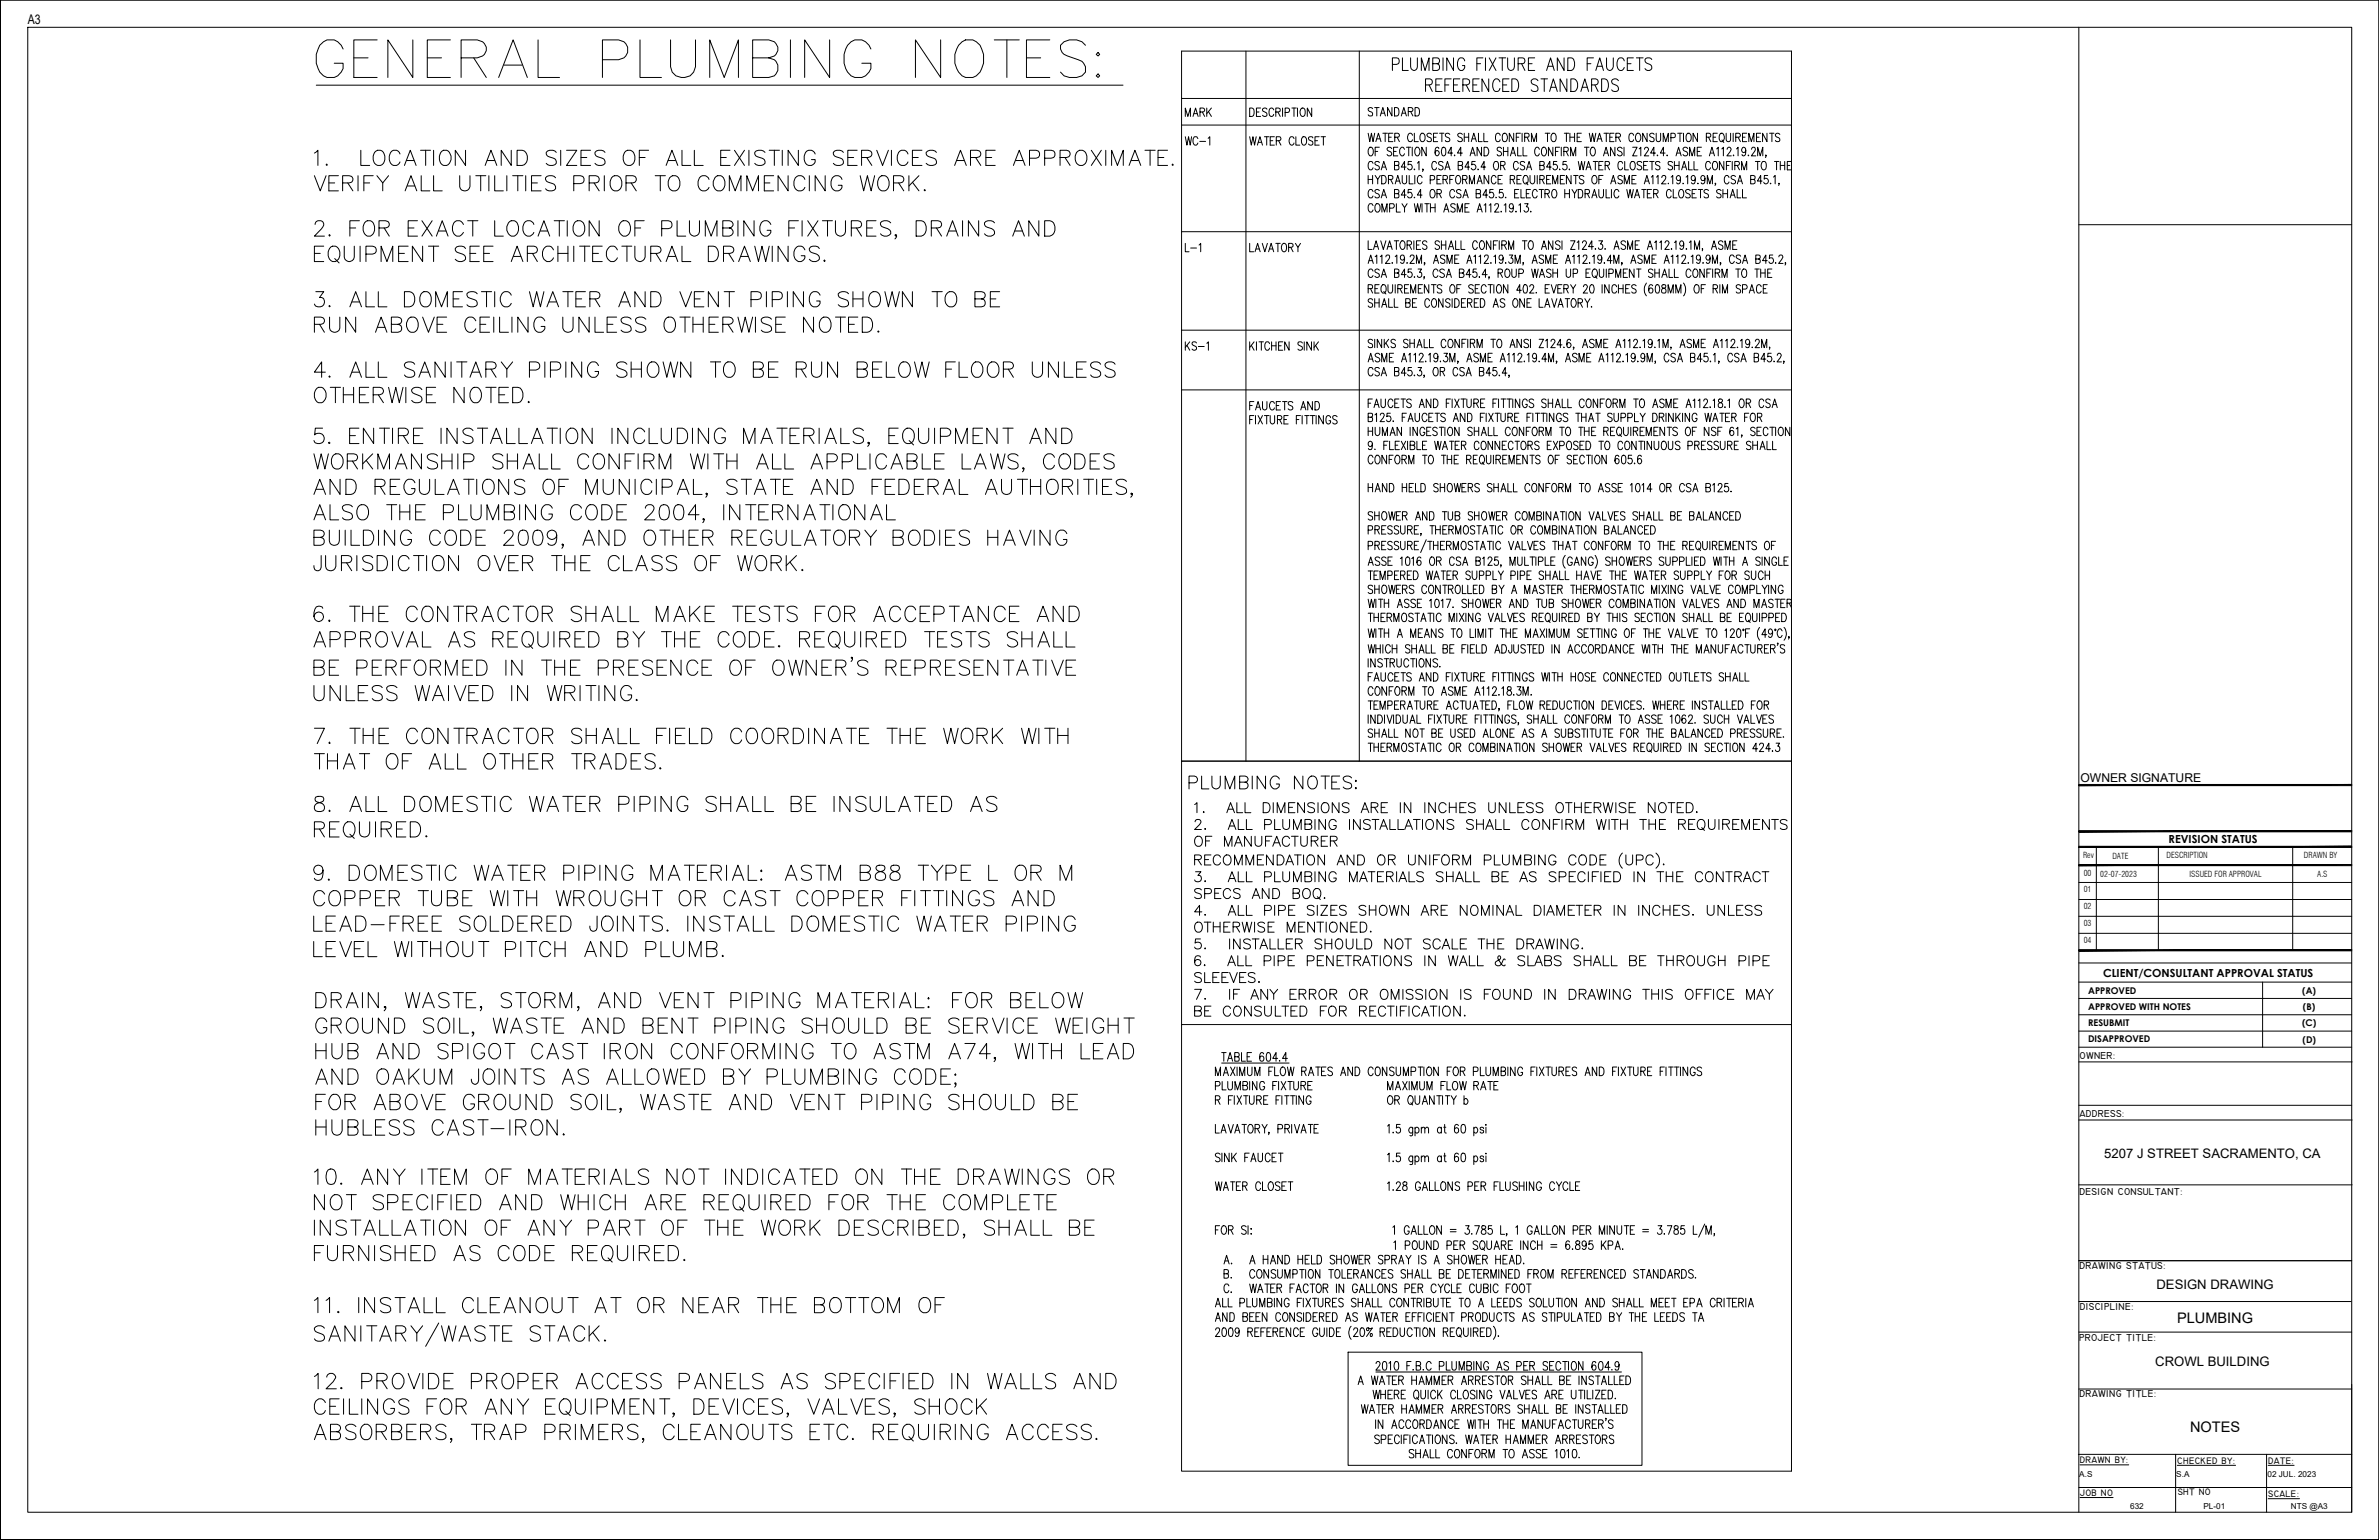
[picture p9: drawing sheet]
<svg xmlns="http://www.w3.org/2000/svg" width="432mm" height="279mm" viewBox="0 0 432 279" stroke-linecap="round" stroke-linejoin="round" font-family="sans-serif">
<defs><g id="words">
<text font-size="12.8" x="56.4" y="16.2">GENERAL PLUMBING NOTES:</text>
<text font-size="5.3" x="214.8" y="143.9">PLUMBING NOTES:</text>
<g font-size="4.4">
<text x="214.1" y="21.9">MARK</text>
<text x="214.1" y="27.2">WC-1</text>
<text x="214.1" y="46.6">L-1</text>
</g>
<g font-size="2.6">
<text x="395.1" y="240.1">PLUMBING</text>
<text x="397.5" y="259.8">NOTES</text>
</g>
<g font-size="2.4">
<text x="5" y="4.4">A3</text>
<text x="381.9" y="210.1">5207 J STREET SACRAMENTO, CA</text>
<text x="391.4" y="233.9">DESIGN DRAWING</text>
<text x="391.2" y="247.8">CROWL BUILDING</text>
</g>
<text font-size="2.2" x="377.6" y="141.9">OWNER SIGNATURE</text>
<g font-size="2">
<text x="393.6" y="152.9">REVISION STATUS</text>
<text x="381.7" y="177.2">CLIENT/CONSULTANT APPROVAL STATUS</text>
</g>
<g font-size="1.8">
<text x="377.4" y="192.1">OWNER:</text>
<text x="377.4" y="202.6">ADDRESS:</text>
<text x="377.4" y="216.8">DESIGN CONSULTANT:</text>
<text x="377.4" y="230.3">DRAWING STATUS:</text>
<text x="377.5" y="237.6">DISCIPLINE:</text>
<text x="377.4" y="243.3">PROJECT TITLE:</text>
<text x="377.4" y="253.5">DRAWING TITLE:</text>
</g>
<g font-size="1.7">
<text x="379" y="183.2">APPROVED WITH NOTES</text>
<text x="379" y="180.3">APPROVED</text>
<text x="417.9" y="180.3">(A)</text>
<text x="418" y="183.2">(B)</text>
<text x="379" y="186.1">RESUBMIT</text>
<text x="379" y="189.1">DISAPPROVED</text>
<text x="417.8" y="186.2">(C)</text>
<text x="417.9" y="189.1">(D)</text>
<text x="377.5" y="265.5">DRAWN BY:</text>
<text x="395.2" y="265.6">CHECKED BY:</text>
<text x="411.7" y="265.6">DATE:</text>
<text x="377.5" y="271.4">JOB NO</text>
<text x="395.3" y="271.3">SHT NO</text>
<text x="411.7" y="271.6">SCALE:</text>
</g>
<g font-size="1.5">
<text x="378.1" y="155.7">Rev</text>
<text x="383.4" y="155.8">DATE</text>
<text x="393.2" y="155.6">DESCRIPTION</text>
<text x="418.2" y="155.7">DRAWN BY</text>
<text x="378.2" y="161.9">01</text>
<text x="378.2" y="158.9">00</text>
<text x="381.2" y="159.1">02-07-2023</text>
<text x="397.4" y="159.1">ISSUED FOR APPROVAL</text>
<text x="420.6" y="159.1">A.S</text>
<text x="378.2" y="165">02</text>
<text x="378.2" y="168">03</text>
<text x="378.2" y="171.1">04</text>
<text x="377.4" y="268">A.S</text>
<text x="395" y="268">S.A</text>
<text x="411.6" y="267.9">02 JUL. 2023</text>
<text x="386.6" y="273.8">632</text>
<text x="399.9" y="273.8">PL-01</text>
<text x="415.8" y="273.8">NTS @A3</text>
</g>
</g></defs>
<!-- layer: E-TEXT -->
<g fill="none" stroke="#000" stroke-width=".18">
<path d="M57.4 15.5h146.4M57.1 27.8l.6-.5v2.7M57.1 31.9l1 2.7 1.1-2.7M59.3 29.8l-.1 .1 .1 .1 .1-.1M59.7 33.2h1M61.4 31.9h-1.7v2.7h1.7M62.2 33.2h1.2l.4-.1a.65 .65 0 0 0 0-1.1l-.4-.1h-1.2v2.7M63.1 33.2l1 1.4M65 31.9v2.7M65.5 27.3v2.7h1.6M66 33.2h1.1M67.7 31.9h-1.7v2.7"/>
<path d="M68 27.6a1.04 1.04 0 0 1 1.2-.3 1.04 1.04 0 0 1 .7 1 1.19 1.19 0 0 1-.3 1.3 1.19 1.19 0 0 1-1.3 .3 1.71 1.71 0 0 1-.3-2.3zM68.4 31.9l1.1 1.3 1-1.3M69.5 33.2v1.4M72.6 27.9a1 1 0 0 0-1.1-.6 1 1 0 0 0-.8 1 1.19 1.19 0 0 0 .2 1.3 1.19 1.19 0 0 0 1.3 .3l.4-.5M73.4 30l1.1-2.7 1 2.7M73.5 34.6l1.1-2.7 1 2.7M73.8 29.1h1.3M74 33.7h1.3M76.3 27.3h1.8M76.5 31.9v2.7h1.5M77.3 27.3v2.7M78.7 31.9v2.7h1.6"/>
<path d="M78.7 27.3v2.7M80 27.6a.94 .94 0 0 1 1-.4 .94 .94 0 0 1 .7 .7 1.25 1.25 0 0 1 0 1.6 1.25 1.25 0 0 1-1.4 .4 1.77 1.77 0 0 1-.3-2.3zM83.4 31.9v2a.95 .95 0 0 0 1 .7 .95 .95 0 0 0 .9-.7v-2M84.5 27.3v2.7l-1.9-2.7v2.7M86.4 31.9h1.8M87.2 31.9v2.7M88.1 30l1-2.7 1.1 2.7M88.4 29.1h1.4M88.7 31.9v2.7M89.8 31.9v2.7h1.6M92 31.9v2.7M92.8 27.3v2.7l-1.8-2.7v2.7"/>
<path d="M93 31.9h1.9M93.9 27.3h.9a1.46 1.46 0 0 1 1 1.3 1.46 1.46 0 0 1-1 1.4h-.9zM94 31.9v2.7M95.4 31.9v2.7M96.5 33.2h1M98.2 31.9h-1.7v2.7h1.7M100.8 32.3a1.21 1.21 0 0 0-1.8 0 .69 .69 0 0 0 .5 .8l.8 .2a.7 .7 0 0 1 .3 1.2 1.27 1.27 0 0 1-1.6-.3M101 27.6a1.21 1.21 0 0 0-1.9 0 .69 .69 0 0 0 .6 .8l.8 .3a.67 .67 0 0 1 .5 .5 .67 .67 0 0 1-.3 .7 1.27 1.27 0 0 1-1.6-.3M101.8 27.3v2.7M102.8 27.3h1.9l-1.9 2.7h1.9M104.1 33.3h1.2l.4-.1a.76 .76 0 0 0 0-1.2l-.4-.1h-1.2v2.7M105.5 28.6h1"/>
<path d="M106.9 33.2h1.2l.4-.1a.65 .65 0 0 0 0-1.1l-.4-.1h-1.2v2.7M107.2 27.3h-1.7v2.7h1.7M107.8 33.2l1 1.4M109.7 31.9v2.7M109.8 27.6a1.21 1.21 0 0 0-1.8 0 .69 .69 0 0 0 .5 .8l.8 .3a.67 .67 0 0 1 .5 .5 .67 .67 0 0 1-.2 .7 1.27 1.27 0 0 1-1.6-.3M111 32.3a1.04 1.04 0 0 1 1.2-.4 1.04 1.04 0 0 1 .7 1 1.21 1.21 0 0 1-.3 1.4 1.21 1.21 0 0 1-1.3 .2 1.74 1.74 0 0 1-.3-2.2zM113.4 27.6a1.04 1.04 0 0 1 1.1-.3 1.04 1.04 0 0 1 .7 1 1.21 1.21 0 0 1-.2 1.4 1.21 1.21 0 0 1-1.4 .2 1.77 1.77 0 0 1-.2-2.3zM113.6 33.2h1.3l.3-.1a.65 .65 0 0 0 0-1.1l-.3-.1h-1.3v2.7M114.6 33.2l.9 1.4M116 28.6h1.1M117.7 27.3h-1.7v2.7M118.9 31.9h1.9"/>
<path d="M119.8 31.9v2.7M120.9 30l1.1-2.7 1 2.7M121.3 29.1h1.3M121.5 32.3a1.04 1.04 0 0 1 1.2-.4 1.04 1.04 0 0 1 .7 1 1.19 1.19 0 0 1-.3 1.3 1.19 1.19 0 0 1-1.3 .3 1.68 1.68 0 0 1-.3-2.2zM123.8 27.3v2.7h1.6M126 27.3v2.7h1.6M128.7 32.6a1.02 1.02 0 0 0-1.2-.7 1.02 1.02 0 0 0-.8 1 1.19 1.19 0 0 0 .3 1.3 1.19 1.19 0 0 0 1.3 .3l.4-.5M129.8 32.3a1.01 1.01 0 0 1 1.1-.4 1.01 1.01 0 0 1 .7 1 1.19 1.19 0 0 1-.3 1.3 1.19 1.19 0 0 1-1.3 .3 1.62 1.62 0 0 1-.2-2.2zM130.8 28.6h1M132.4 34.6v-2.7l1 2.7 1.1-2.7v2.7M132.5 27.3h-1.7v2.7h1.7M133.3 27.3l1.8 2.7"/>
<path d="M135.1 27.3l-1.8 2.7M135.6 34.6v-2.7l1 2.7 1.1-2.7v2.7M135.9 27.3v2.7M138.7 33.2h1M138.9 27.6a1.27 1.27 0 0 0-1.9 0 .69 .69 0 0 0 .5 .8l.8 .3a.65 .65 0 0 1 .5 .5 .65 .65 0 0 1-.2 .7 1.3 1.3 0 0 1-1.6-.3M139.6 27.3h1.9M140.4 31.9h-1.7v2.7h1.7M140.5 27.3v2.7M142 27.3v2.7M143 31.9v2.7l-1.8-2.7v2.7M144.9 27.3v2.7l-1.9-2.7v2.7M146.1 32.6a1.02 1.02 0 0 0-1.2-.7 1.02 1.02 0 0 0-.8 1 1.21 1.21 0 0 0 .3 1.4 1.21 1.21 0 0 0 1.3 .2l.4-.5"/>
<path d="M146.9 31.9v2.7M148 27.9a1.02 1.02 0 0 0-1.2-.6 1.02 1.02 0 0 0-.8 1 1.19 1.19 0 0 0 .2 1.3 1.19 1.19 0 0 0 1.3 .3l.5-.5v-.4h-.7M149.8 31.9v2.7l-1.8-2.7v2.7M152.8 32.6a1.02 1.02 0 0 0-1.1-.7 1.02 1.02 0 0 0-.9 1 1.21 1.21 0 0 0 .3 1.4 1.21 1.21 0 0 0 1.3 .2l.4-.5v-.4h-.7M153.1 27.6a1.21 1.21 0 0 0-1.8 0 .69 .69 0 0 0 .5 .8l.8 .3a.67 .67 0 0 1 .5 .5 .67 .67 0 0 1-.3 .7 1.27 1.27 0 0 1-1.5-.3M153.9 28.6h1M155.6 27.3h-1.7v2.7h1.7M156.1 31.9l.7 2.7 .6-2.7 .7 2.7 .7-2.7M156.4 28.6h1.2l.3-.2a.6 .6 0 0 0 0-1l-.3-.1h-1.2v2.7M157.3 28.6l.9 1.4M159.1 27.3l1.1 2.7 1-2.7M159.6 32.3a1.01 1.01 0 0 1 1.1-.4 1.01 1.01 0 0 1 .7 1 1.19 1.19 0 0 1-.3 1.3 1.19 1.19 0 0 1-1.3 .3 1.74 1.74 0 0 1-.2-2.2z"/>
<path d="M161.8 27.3v2.7M162.2 33.2h1.2l.4-.1a.65 .65 0 0 0 0-1.1l-.4-.1h-1.2v2.7M163.1 33.2l.9 1.4M164.8 27.9a1 1 0 0 0-1.1-.6 1 1 0 0 0-.8 1 1.19 1.19 0 0 0 .2 1.3 1.19 1.19 0 0 0 1.3 .3l.4-.5M165 31.9v2.7M165.6 28.6h1.1M165.6 33.1l1.2 1.5M166.8 31.9l-1.8 1.8M167.3 27.3h-1.7v2.7h1.7M167.9 34.4l-.2 .1 .2 .1 .1-.1M170 27.6a1.27 1.27 0 0 0-1.9 0 .68 .68 0 0 0 .6 .8l.8 .3a.67 .67 0 0 1 .5 .5 .67 .67 0 0 1-.3 .7 1.35 1.35 0 0 1-1.6-.3M173.3 30l1-2.7 1.1 2.7"/>
<path d="M173.7 29.1h1.3M176.1 28.6h1.2l.5-.2a.65 .65 0 0 0 0-1l-.5-.1h-1.2v2.7M177.1 28.6l.9 1.4M178.9 28.6h1.1M180.6 27.3h-1.7v2.7h1.7M183.9 30l1.1-2.7 1.1 2.7M184.4 29.1h1.3M186.9 28.7h1.1l.4-.1a.73 .73 0 0 0 .3-.8 .73 .73 0 0 0-.7-.5h-1.1v2.7M189.6 28.7h1.2l.4-.1a.76 .76 0 0 0 0-1.2l-.4-.1h-1.2v2.7M192.4 28.6h1.2l.4-.2a.65 .65 0 0 0 0-1l-.4-.1h-1.2v2.7M193.3 28.6l.9 1.4M195.4 27.6a1.04 1.04 0 0 1 1.2-.3 1.04 1.04 0 0 1 .7 1 1.19 1.19 0 0 1-.3 1.3 1.19 1.19 0 0 1-1.3 .3 1.71 1.71 0 0 1-.3-2.3z"/>
<path d="M198.1 27.3l1.8 2.7M199.9 27.3l-1.8 2.7M200.7 27.3v2.7M201.8 30v-2.7l1 2.7 1.1-2.7v2.7M204.9 30l1.1-2.7 1.1 2.7M205.3 29.1h1.3M207.8 27.3h1.9M208.7 27.3v2.7M210.2 28.6h1M211.9 27.3h-1.7v2.7h1.7M212.9 29.8l-.2 .1 .2 .1 .1-.1M57.1 58.8h1.2l.3-.1a.65 .65 0 0 0 0-1l-.3-.2h-1.2v2.8"/>
<path d="M57.1 46h1M57.2 40.7a.66 .66 0 0 1 .5-.7h.6a.68 .68 0 0 1 .3 1.1l-1.5 1.7h1.8M57.3 52.9h1.5l-.8 1.1a.88 .88 0 0 1 .9 1 .88 .88 0 0 1-1.2 .7l-.4-.2-.2-.3M58 58.8l.9 1.5M58.8 44.7h-1.7v2.8h1.7M59.8 55.4l-.1 .1 .1 .2 .1-.2M59.8 57.5v2a.95 .95 0 0 0 .9 .8 .95 .95 0 0 0 1-.8v-2M59.8 42.5l-.1 .2 .1 .1 .1-.1M60.1 44.8a1.08 1.08 0 0 1 1.6 .9 1.29 1.29 0 0 1-1.3 1.8 1.64 1.64 0 0 1-.3-2.7zM60.7 46.9l.9 .8M62.5 44.7v2a.92 .92 0 0 0 .9 .8 .92 .92 0 0 0 .9-.8v-2M63.5 55.7l1.1-2.8 1 2.8"/>
<path d="M63.5 41.4h1.1M63.9 54.8h1.3M64.6 57.5v2.8l-1.9-2.8v2.8M65.2 40h-1.7v2.8M65.4 44.7v2.8M66.4 52.9v2.8h1.6M66.4 40.2a1.04 1.04 0 0 1 1.6 .9 1.29 1.29 0 0 1-1.3 1.7 1.67 1.67 0 0 1-.3-2.6zM66.4 46.1h1.2a.72 .72 0 0 0 .7-.7 .72 .72 0 0 0-.7-.7h-1.2v2.8M68.5 59.4h1.4M68.7 52.9v2.8h1.5M68.8 41.4h1.2l.4-.2a.6 .6 0 0 0 0-1l-.4-.2h-1.2v2.8M69.2 47.5v-2.8l1 2.8 1.1-2.8v2.8"/>
<path d="M69.7 41.4l1 1.4M71 58.8h1.2l.4-.1a.6 .6 0 0 0 0-1l-.4-.2h-1.2v2.8h1.2a.72 .72 0 0 0 .7-.7 .72 .72 0 0 0-.7-.8M72.3 46h1.1M73.4 52.9h.9a1.46 1.46 0 0 1 1 1.4 1.46 1.46 0 0 1-1 1.4h-.9zM74.1 44.7h-1.8v2.8h1.8M74.1 41.4h1M74.3 57.7a1.04 1.04 0 0 1 1.6 .9 1.19 1.19 0 0 1-.3 1.3 1.19 1.19 0 0 1-1.3 .3 1.63 1.63 0 0 1 0-2.5zM75.8 40h-1.7v2.8h1.7M76.5 53.3a1.01 1.01 0 0 1 1.1-.4 1.01 1.01 0 0 1 .7 1.1 1.19 1.19 0 0 1-.3 1.3 1.19 1.19 0 0 1-1.3 .2 1.77 1.77 0 0 1-.2-2.2zM76.6 40l1.8 2.8M76.7 57.5l1.1 2.8 1-2.8M76.7 44.7v2.8l-1.9-2.8v2.8"/>
<path d="M77.8 44.7h1.8M78.4 40l-1.8 2.8M78.7 44.7v2.8M79.1 55.7v-2.8l1 2.8 1.1-2.8v2.8M79.2 42.8l1.1-2.8 1 2.8M79.3 58.8h1.1M79.6 41.9h1.3M81.1 57.5h-1.8v2.8h1.8M82.3 54.2h1M83.9 52.9h-1.6v2.8h1.6M84.1 40.7a1.02 1.02 0 0 0-1.1-.7 1.02 1.02 0 0 0-.9 1.1 1.29 1.29 0 0 0 1.3 1.7l.7-.6M84.5 45.1a1.19 1.19 0 0 0-1.9 0 .66 .66 0 0 0 .6 .7l.7 .3a.68 .68 0 0 1 .6 .5 .68 .68 0 0 1-.3 .7 1.21 1.21 0 0 1-1.6-.3"/>
<path d="M84.9 40h1.8M85.3 46h1.1M85.8 40v2.8M86.4 58.2a1.02 1.02 0 0 0-1.2-.7 1.02 1.02 0 0 0-.8 1.1 1.19 1.19 0 0 0 .2 1.3 1.19 1.19 0 0 0 1.3 .3l.5-.6M86.6 53.3a1.27 1.27 0 0 0-1.8 0 .68 .68 0 0 0 .5 .8l.8 .3a.66 .66 0 0 1 .5 .5 .66 .66 0 0 1-.2 .6 1.35 1.35 0 0 1-1.6-.2M87 44.7h-1.7v2.8h1.7M87.1 58.8h1.1M87.4 52.9h1.8M87.8 46h1.1M88.3 52.9v2.8M88.9 57.5h-1.8v2.8h1.8M89.5 44.7h-1.7v2.8h1.7"/>
<path d="M89.6 57.5v2.8M89.8 40v2.8h1.6M89.8 52.9v2.8M90.7 57.5v2.8h1.6M92.3 40.4a1.01 1.01 0 0 1 1.2-.3 1.01 1.01 0 0 1 .6 1 1.29 1.29 0 0 1-1.3 1.7 1.68 1.68 0 0 1-.5-2.4zM92.8 53.6a.95 .95 0 0 0-.9-.7 .95 .95 0 0 0-.9 .7 1.56 1.56 0 0 0 .6 2.1 .97 .97 0 0 0 1.2-.7M92.8 47.5l1.1-2.8 1 2.8M92.9 57.5v2.8M93.2 46.5h1.3M95.7 46h1.2l.4-.2a.65 .65 0 0 0 0-1l-.4-.1h-1.2v2.8M95.8 57.5v2.8l-1.8-2.8v2.8M96.1 52.9l.7 2.8 .6-2.8 .7 2.8 .6-2.8"/>
<path d="M96.6 46l.9 1.5M96.9 40.7a1.02 1.02 0 0 0-1.2-.7 1.02 1.02 0 0 0-.8 1.1 1.29 1.29 0 0 0 1.3 1.7l.7-.6M97.7 42.8l1-2.8 1.1 2.8M98.1 41.9h1.3M98.9 58.2a1.02 1.02 0 0 0-1.2-.7 1.02 1.02 0 0 0-.8 1.1 1.19 1.19 0 0 0 .3 1.3 1.19 1.19 0 0 0 1.3 .3l.4-.6v-.4h-.7M99.3 55.7l1-2.8 1.1 2.8M99.7 54.8h1.3M100.5 45.3a1.02 1.02 0 0 0-1.2-.6 1.02 1.02 0 0 0-.8 1 1.29 1.29 0 0 0 1.3 1.8l.7-.7M100.6 40h1.8M101.3 46h1.8M101.3 44.7v2.8M101.5 40v2.8"/>
<path d="M102.2 57.5v2a.95 .95 0 0 0 .9 .8 .95 .95 0 0 0 .9-.8v-2M102.2 52.9h1.8M103 40v2.8M103.1 44.7v2.8M103.1 52.9v2.8M104.1 44.7v2.8M104.5 40.2a1.08 1.08 0 0 1 1.6 .9 1.29 1.29 0 0 1-1.3 1.7 1.64 1.64 0 0 1-.3-2.6zM104.5 54.2h1.1M105.2 44.7h1.9M106.1 44.7v2.8M106.3 52.9h-1.8v2.8h1.8M106.9 57.5v2.8l-1.8-2.8v2.8"/>
<path d="M107.1 54.2h1.1l.4-.1a.65 .65 0 0 0 0-1.1l-.4-.1h-1.1v2.8M107.6 46h1M108 57.5v2.8h1.6M108 54.2l.9 1.5M108.8 40v2.8l-1.9-2.8v2.8M109.3 44.7h-1.7v2.8h1.7M110.2 58.8h1.1M111.9 57.5h-1.7v2.8h1.7M112.1 45.3a.94 .94 0 0 0-1.5-.5 1.61 1.61 0 0 0 .3 2.7 1.04 1.04 0 0 0 1.2-.7M112.3 55.7l1.1-2.8 1 2.8M112.6 40.4a1.01 1.01 0 0 1 1.2-.3 1.01 1.01 0 0 1 .6 1 1.29 1.29 0 0 1-1.3 1.7 1.6 1.6 0 0 1-.5-2.4zM112.7 54.8h1.3"/>
<path d="M112.9 44.7h1.8M113.8 44.7v2.8M114.6 57.9a1.21 1.21 0 0 0-1.9 0 .69 .69 0 0 0 .5 .8l.8 .3a.67 .67 0 0 1 .5 .5 .67 .67 0 0 1-.2 .7 1.27 1.27 0 0 1-1.6-.3M115.2 44.7v2a.94 .94 0 0 0 1 .8 .94 .94 0 0 0 .9-.8v-2M115.2 41.4h1.1M116.9 40h-1.7v2.8M117.1 52.9v2.8l-1.9-2.8v2.8M117.2 57.9a1.27 1.27 0 0 0-1.8 0 .69 .69 0 0 0 .5 .8l.8 .3a.65 .65 0 0 1 .5 .5 .65 .65 0 0 1-.3 .7 1.3 1.3 0 0 1-1.5-.3M118.1 52.9h.9a1.49 1.49 0 0 1 .7 2.4l-.2 .2-.5 .2h-.9zM118.1 46h1.2l.4-.2a.65 .65 0 0 0 0-1l-.4-.1h-1.2v2.8M119 46l1 1.5M120.1 41.5h1.2l.4-.1a.74 .74 0 0 0 .3-.8 .74 .74 0 0 0-.7-.6h-1.2v2.8"/>
<path d="M120.9 47.5l1.1-2.8 1 2.8M121 57.7a1.04 1.04 0 0 1 1.6 .9 1.19 1.19 0 0 1-.3 1.3 1.19 1.19 0 0 1-1.3 .3 1.72 1.72 0 0 1 0-2.5zM121.3 46.5h1.3M122.9 40v2.8h1.6M123.4 52.9l1.1 2.8 1-2.8M123.4 57.5h1.9M123.8 44.7v2.8h1.6M124.3 57.5v2.8M125.1 40v2a.92 .92 0 0 0 .9 .9 .92 .92 0 0 0 1-.9v-2M125.8 58.8h1.8M125.8 57.5v2.8M126 54.2h1.1"/>
<path d="M127.6 57.5v2.8M127.8 52.9h-1.8v2.8h1.8M128 42.8v-2.8l1.1 2.8 1-2.8v2.8M128.6 44.7h.9a1.52 1.52 0 0 1 .6 2.3l-.6 .5h-.9zM128.7 58.8h1.1M130.4 52.9v2.8l-1.8-2.8v2.8M130.4 57.5h-1.7v2.8h1.7M131.2 58.8h1.2a.73 .73 0 0 0 .7-.8l-.3-.3-.4-.2h-1.2v2.8M131.2 41.4h1.2a.72 .72 0 0 0 .7-.8l-.3-.4-.4-.2h-1.2v2.8h1.2a.74 .74 0 0 0 .7-.7 .74 .74 0 0 0-.7-.7M131.3 46h1.2l.4-.2a.6 .6 0 0 0 0-1l-.4-.1h-1.2v2.8M131.4 52.9h1.9M132.1 58.8l1 1.5"/>
<path d="M132.2 46l1 1.5M132.4 52.9v2.8M133.9 57.5l.7 2.8 .7-2.8 .6 2.8 .7-2.8M133.9 40v2.8M134.1 47.5l1-2.8 1.1 2.8M134.5 46.5h1.3M136.3 54.4h1.2l.4-.2a.76 .76 0 0 0 0-1.2l-.4-.1h-1.2v2.8M136.9 40v2.8l-1.9-2.8v2.8M137 44.7l.7 2.8 .6-2.8 .7 2.8 .6-2.8M137.1 57.5v2.8M139.1 52.9v2.8M139.9 40.7a1.02 1.02 0 0 0-1.2-.7 1.02 1.02 0 0 0-.8 1.1 1.29 1.29 0 0 0 1.3 1.7 1.09 1.09 0 0 0 .7-1h-.7"/>
<path d="M140 57.9a1.27 1.27 0 0 0-1.8 0 .68 .68 0 0 0 .5 .8l.8 .3a.65 .65 0 0 1 .5 .5 .65 .65 0 0 1-.3 .7 1.3 1.3 0 0 1-1.5-.3M140.2 54.4h1.2l.3-.2a.73 .73 0 0 0 .3-.8 .73 .73 0 0 0-.6-.5h-1.2v2.8M140.2 44.7v2.8M140.8 58.8h1.1M142.5 57.5h-1.7v2.8h1.7M142.9 52.9v2.8M143 44.7v2.8l-1.8-2.8v2.8M143.2 41.4h1M144.9 40h-1.7v2.8M145.6 40v2.8M145.8 52.9v2.8l-1.8-2.8v2.8M146.1 45.3a1.02 1.02 0 0 0-1.2-.6 1.02 1.02 0 0 0-.8 1 1.29 1.29 0 0 0 1.3 1.8 .96 .96 0 0 0 .7-1.1h-.7"/>
<path d="M146.6 40l1.9 2.8M147.7 57.5v2.8l-1.9-2.8v2.8M148.5 40l-1.9 2.8M148.7 45.1a1.13 1.13 0 0 0-1.8 0 .68 .68 0 0 0 .5 .7l.8 .3a.7 .7 0 0 1 .3 1.2 1.14 1.14 0 0 1-1.6-.3M148.8 53.6a1.01 1.01 0 0 0-1.1-.7 1.01 1.01 0 0 0-.8 1.1 1.19 1.19 0 0 0 .3 1.3 1.19 1.19 0 0 0 1.3 .2l.3-.5v-.4h-.6M149.3 57.7a1.04 1.04 0 0 1 1.5 .9 1.19 1.19 0 0 1-.2 1.3 1.19 1.19 0 0 1-1.3 .3 1.63 1.63 0 0 1 0-2.5zM149.3 40h1.8M149.6 47.2l-.1 .1 .1 .2 .2-.2M150.2 40v2.8M151.6 40v2a.92 .92 0 0 0 .9 .8 .92 .92 0 0 0 1-.8v-2M151.6 57.5h1.9M152.6 57.5v2.8"/>
<path d="M154 53.3a1.27 1.27 0 0 0-1.9 0 .68 .68 0 0 0 .6 .8l.8 .3a.66 .66 0 0 1 .5 .5 .66 .66 0 0 1-.2 .6 1.35 1.35 0 0 1-1.7-.2M154 58.8h1.1M154.5 41.4h1.2l.4-.2a.65 .65 0 0 0 0-1l-.4-.2h-1.2v2.8M154.8 54.2h1.8M154.8 52.9v2.8M155.4 41.4l1 1.4M155.7 57.5h-1.7v2.8h1.7M156.5 57.5h.9a1.46 1.46 0 0 1 1 1.4 1.46 1.46 0 0 1-1 1.4h-.9zM156.6 52.9v2.8M157.3 41.4h1.1M157.9 53.3a1.04 1.04 0 0 1 1.2-.3 1.04 1.04 0 0 1 .7 1 1.19 1.19 0 0 1-.2 1.3 1.19 1.19 0 0 1-1.4 .2 1.71 1.71 0 0 1-.3-2.2zM159 40h-1.7v2.8h1.7"/>
<path d="M160.6 52.9l.6 2.8 .7-2.8 .7 2.8 .6-2.8M161.7 40.4a1.27 1.27 0 0 0-1.9 0 .68 .68 0 0 0 .6 .8 1.56 1.56 0 0 1 1.3 .8 .88 .88 0 0 1-1.2 .8l-.7-.4M162.7 42.7l-.1 .1-.2-.1 .2-.2 .1 .2v.3l-.3 .3M165.6 52.9v2.8l-1.8-2.8v2.8M166.3 40h.9a1.52 1.52 0 0 1 .9 1.4 1.52 1.52 0 0 1-.9 1.4h-.9zM169 41.4h1.2l.4-.2a.65 .65 0 0 0 0-1l-.4-.2h-1.2v2.8M169.2 52.9h1.8M170 41.4l.9 1.4M170.1 52.9v2.8M171.8 53.3a1.01 1.01 0 0 1 1.2-.4 1.01 1.01 0 0 1 .7 1.1 1.19 1.19 0 0 1-.3 1.3 1.19 1.19 0 0 1-1.3 .2 1.65 1.65 0 0 1-.3-2.2zM171.8 42.8l1.1-2.8 1 2.8M172.2 41.9h1.3"/>
<path d="M174.7 40v2.8M177 54.2h1.1l.5-.1a.65 .65 0 0 0 0-1.1l-.5-.1h-1.1v2.8h1.1l.5-.2a.74 .74 0 0 0 .2-.8 .74 .74 0 0 0-.7-.5M177.6 40v2.8l-1.8-2.8v2.8M179.7 54.2h1.1M180.5 40.4a1.21 1.21 0 0 0-1.8 0 .69 .69 0 0 0 .5 .8l.8 .3a.7 .7 0 0 1 .3 1.2 1.14 1.14 0 0 1-1.6-.3M181.4 52.9h-1.7v2.8h1.7M183.8 42.8l1.1-2.8 1 2.8M184.2 41.9h1.3M188.6 40v2.8l-1.9-2.8v2.8M189.6 40h.9a1.49 1.49 0 0 1 1 1.4 1.49 1.49 0 0 1-1 1.4h-.9zM57.6 70.4l.2-.1a1.38 1.38 0 0 1 1.3 2.1 1.02 1.02 0 0 1-1.2 .7 1.02 1.02 0 0 1-.8-1.1 1.81 1.81 0 0 1 .5-1.6zM58.5 77.7h-1.3l-.1 1.2a.98 .98 0 0 1 1.5 0 .98 .98 0 0 1-.2 1.4 .98 .98 0 0 1-1.4-.4"/>
<path d="M59.1 67.5h-2l1.3-1.8v2.8M59.8 68.2l-.1 .1 .1 .2 .1-.2M59.9 70.3h1.9M60.9 70.3v2.8M62.3 70.3v2.8M62.3 71.6h1.9M63.5 79h1M63.5 68.5l1.1-2.8 1 2.8M63.9 67.5h1.3M64.2 70.3v2.8M65.2 77.7h-1.7v2.8h1.7M65.2 71.6h1.1"/>
<path d="M66.4 65.7v2.8h1.6M66.9 70.3h-1.7v2.8h1.7M67.7 71.6h1.2l.4-.1a.65 .65 0 0 0 0-1.1l-.4-.1h-1.2v2.8M67.8 77.7v2.8l-1.8-2.8v2.8M68.2 60.3l1-2.8 1 2.8M68.7 65.7v2.8h1.5M68.7 71.6l.9 1.5M68.9 77.7h1.8M69.8 77.7v2.8M70.5 70.3l.7 2.8 .6-2.8 .7 2.8 .7-2.8M71.2 77.7v2.8M72.3 79h1.2a.68 .68 0 0 0 .5-1l-.5-.3h-1.2v2.8"/>
<path d="M73.2 79l.9 1.5M73.7 70.3v2.8M75.1 79h1M75.3 66.1a1.19 1.19 0 0 0-1.9 0 .66 .66 0 0 0 .6 .7l.7 .3a.66 .66 0 0 1 .6 .5 .66 .66 0 0 1-.3 .7 1.28 1.28 0 0 1-1.6-.3M76 68.5l1.1-2.8 1 2.8M76.5 67.5h1.3M76.6 70.7a1.19 1.19 0 0 0-1.9 0 .66 .66 0 0 0 .6 .8l.7 .3a.66 .66 0 0 1 .6 .4 .66 .66 0 0 1-.3 .7 1.28 1.28 0 0 1-1.6-.3M76.8 77.7h-1.7v2.8h1.7M77.4 71.6h1M79.1 70.3h-1.7v2.8h1.7M80.1 77.7v2.8M80.8 65.7v2.8l-1.8-2.8v2.8"/>
<path d="M81.9 65.7v2.8M82.9 65.7h1.9M83 77.7v2.8l-1.9-2.8v2.8M83.8 65.7v2.8M84.2 70.3v2.8l-1.8-2.8v2.8M85.3 68.5l1.1-2.8 1 2.8M85.7 67.5h1.3M85.8 70.4l.3-.1a1.35 1.35 0 0 1 1.2 .7 1.35 1.35 0 0 1-.1 1.4 .94 .94 0 0 1-1.4 .5 1.76 1.76 0 0 1 0-2.5zM85.9 78.1a1.13 1.13 0 0 0-1.9 0 .77 .77 0 0 0 .5 .8l.8 .3a.74 .74 0 0 1 .6 .9 1.21 1.21 0 0 1-1.9 0M86.7 77.7h1.8M87.6 77.7v2.8M88.2 67h1.2l.4-.2a.65 .65 0 0 0 0-1l-.4-.1h-1.2v2.8"/>
<path d="M88.2 70.3h1.8M89.1 67l.9 1.5M89.1 70.3v2.8M89.5 79.5h1.3M90.6 71.6h1M91 65.7l1 1.3 1-1.3M91.9 77.7v2.8h1.6M92 67v1.5M92.3 70.3h-1.7v2.8h1.7M93 70.3h1a1.52 1.52 0 0 1 .7 2.3l-.3 .3-.4 .2h-1zM94.2 77.7v2.8h1.6M96 72.8l-.2 .1 .2 .2 .1-.2"/>
<path d="M96.1 67.1h1.2a.74 .74 0 0 0 .7-.7 .74 .74 0 0 0-.7-.7h-1.2v2.8M96.8 79.5h1.3M98.9 65.7v2.8M99.3 77.7h1.9M99.9 67.1h1.2l.4-.1a.74 .74 0 0 0 .3-.8 .74 .74 0 0 0-.7-.5h-1.2v2.8M100.2 77.7v2.8M101.7 77.7v2.8M102.7 65.7v2.8M103 78.1l.3-.2a1.04 1.04 0 0 1 1.6 .8 1.26 1.26 0 0 1-1.4 1.8 1.57 1.57 0 0 1-.5-2.4zM105.6 65.7v2.8l-1.8-2.8v2.8M107.5 77.7v2.8l-1.8-2.8v2.8M108.6 66.3a.94 .94 0 0 0-1.4-.5 1.61 1.61 0 0 0 .2 2.7 .94 .94 0 0 0 1.2-.7v-.4h-.6"/>
<path d="M111.1 77.7v2.8M113.8 66.1a1.19 1.19 0 0 0-1.9 0 .68 .68 0 0 0 .5 .7 1.56 1.56 0 0 1 1.4 .8v.4a1.19 1.19 0 0 1-1.9 0M114 77.7v2.8l-1.9-2.8v2.8M114.6 65.7v2.8M114.6 67h1.8M116.4 65.7v2.8M117 78.4a1.02 1.02 0 0 0-1.2-.7 1.02 1.02 0 0 0-.8 1 1.26 1.26 0 0 0 1.3 1.8l.6-.4 .1-.3M117.8 77.7v2.8h1.6M118 65.8a1.08 1.08 0 0 1 1.6 .9 1.33 1.33 0 0 1-1.3 1.8 1.64 1.64 0 0 1-.3-2.7zM120 77.7v2a.94 .94 0 0 0 .9 .8 .94 .94 0 0 0 1-.8v-2M120.4 65.7l.6 2.8 .7-2.8 .6 2.8 .7-2.8M122.9 77.7h1a1.49 1.49 0 0 1 .9 1.4 1.49 1.49 0 0 1-.9 1.4h-1z"/>
<path d="M125.4 65.7v2.8l-1.9-2.8v2.8M125.7 77.7v2.8M128.6 77.7v2.8l-1.9-2.8v2.8M128.9 65.7h1.9M129.9 65.7v2.8M131.7 78.4a1.02 1.02 0 0 0-1.2-.7 1.02 1.02 0 0 0-.8 1 1.26 1.26 0 0 0 1.3 1.8 .89 .89 0 0 0 .7-1.1h-.7M131.8 65.8a1.08 1.08 0 0 1 1.6 .9 1.24 1.24 0 0 1-.2 1.4 1.24 1.24 0 0 1-1.4 .2 1.76 1.76 0 0 1 0-2.5zM136.7 67h1.2l.4-.2a.65 .65 0 0 0 0-1l-.4-.1h-1.2v2.8h1.2a.75 .75 0 0 0 .7-.8 .75 .75 0 0 0-.7-.7M138.5 79.5h1.3M139.5 67h1M141 77.7h1.9M141.2 65.7h-1.7v2.8h1.7"/>
<path d="M141.9 77.7v2.8M143.4 79h1M144.5 67h1.2l.4-.2a.65 .65 0 0 0 0-1l-.4-.1h-1.2v2.8M145.1 77.7h-1.7v2.8h1.7M145.4 67l.9 1.5M145.9 79h1.2l.4-.1a.66 .66 0 0 0 0-1l-.4-.2h-1.2v2.8M146.8 79l.9 1.5M147.3 65.7v1.9a.94 .94 0 0 0 .9 .9 .94 .94 0 0 0 .9-.9v-1.9M148.7 77.7v2.8M150.1 79.5h1.3M152 65.7v2.8l-1.8-2.8v2.8M152.6 77.7v2.8h1.6"/>
<path d="M155.6 67h1.2l.4-.2a.65 .65 0 0 0 0-1l-.4-.1h-1.2v2.8h1.2l.4-.2a.78 .78 0 0 0 0-1.2l-.4-.1M156.7 78.1a1.19 1.19 0 0 0-1.8 0 .74 .74 0 0 0 .5 .8 1.45 1.45 0 0 1 1.3 .8v.4a1.27 1.27 0 0 1-1.8 0M158.4 67h1M159.4 60l-.1 .2 .1 .1 .2-.1M160.1 65.7h-1.7v2.8h1.7M160.9 65.7v2.8h1.5M161.3 79h1.1M163 77.7h-1.7v2.8h1.7M163.6 65.8a1.08 1.08 0 0 1 1.6 .9 1.24 1.24 0 0 1-.2 1.4 1.24 1.24 0 0 1-1.4 .2 1.76 1.76 0 0 1 0-2.5zM164.1 78.1a1.02 1.02 0 0 1 1.2-.4 1.02 1.02 0 0 1 .6 1 1.22 1.22 0 0 1-.2 1.4 1.22 1.22 0 0 1-1.4 .2 1.77 1.77 0 0 1-.2-2.2zM165 79.9l.8 .8M166 65.7l.7 2.8 .6-2.8 .7 2.8 .7-2.8"/>
<path d="M166.7 77.7v2a.94 .94 0 0 0 .9 .8 .94 .94 0 0 0 1-.8v-2M169.6 77.7v2.8M170.7 79.2h1.2a.74 .74 0 0 0 .7-.8 .74 .74 0 0 0-.7-.7h-1.2v2.8M171.7 67h1M173.4 65.7h-1.7v2.8M174.1 65.7v2.8h1.5M176.6 79h1.1M176.8 65.8l.3-.1a1.35 1.35 0 0 1 1.2 .6 1.35 1.35 0 0 1 0 1.5 .94 .94 0 0 1-1.5 .5 1.76 1.76 0 0 1 0-2.5zM178.4 77.7h-1.8v2.8h1.8M179.5 66.1a1.02 1.02 0 0 1 1.1-.4 1.02 1.02 0 0 1 .7 1 1.29 1.29 0 0 1-1.3 1.8 1.61 1.61 0 0 1-.5-2.4zM181 77.7v2.8l-1.9-2.8v2.8M182 77.7h1.9"/>
<path d="M182.1 67h1.2l.4-.2a.65 .65 0 0 0 0-1l-.4-.1h-1.2v2.8M183 77.7v2.8M183 67l.9 1.5M187.3 79.5h1.3M187.4 65.7v1.9a.94 .94 0 0 0 .9 .9 .94 .94 0 0 0 .9-.9v-1.9M191.6 77.7v2.8l-1.8-2.8v2.8M192.1 65.7v2.8l-1.8-2.8v2.8M192.7 77.7h.9a1.49 1.49 0 0 1 1 1.4 1.49 1.49 0 0 1-1 1.4h-.9zM193.2 65.7v2.8h1.6M195.4 67h1.1M197.1 65.7h-1.7v2.8h1.7M199.8 66.1a1.13 1.13 0 0 0-1.8 0 .68 .68 0 0 0 .5 .7l.8 .3a.67 .67 0 0 1 .5 .6 .67 .67 0 0 1-.3 .6 1.2 1.2 0 0 1-1.5-.3"/>
<path d="M202.4 66.1a1.13 1.13 0 0 0-1.8 0 .68 .68 0 0 0 .5 .7l.8 .3a.67 .67 0 0 1 .5 .6 .67 .67 0 0 1-.3 .6 1.2 1.2 0 0 1-1.5-.3M57 82.3l.7 2.8 .6-2.8 .7 2.8 .6-2.8M57 89.7l1-2.7 1.1 2.7M57 94.3l1-2.7 1.1 2.7M57 97.5h1.2l.3-.1a.61 .61 0 0 0 0-1.1l-.3-.1h-1.2v2.7h1.2l.5-.2 .1-.7-.3-.4-.3-.1M57.4 88.8h1.3M57.4 93.4h1.3M59.8 80.2l-.2 .1 .2 .2 .1-.2M59.8 96.2v1.9a.92 .92 0 0 0 .9 .8 .92 .92 0 0 0 .9-.8v-1.9M59.9 91.6v2.7h1.6M60.7 82.5a1.08 1.08 0 0 1 1.6 .9 1.24 1.24 0 0 1-.3 1.3 1.24 1.24 0 0 1-1.3 .3 1.72 1.72 0 0 1 0-2.5zM61.7 87v2.7l-1.8-2.7v2.7"/>
<path d="M62.7 96.2v2.7M62.8 87h.9a1.46 1.46 0 0 1 1 1.3 1.46 1.46 0 0 1-1 1.4h-.9zM63 83.7h1.2l.4-.2a.66 .66 0 0 0 0-1l-.4-.2h-1.2v2.8M63.7 96.2v2.7h1.6M64 91.9a1.21 1.21 0 0 0-1.9 0 .77 .77 0 0 0 .6 .9l.8 .2a.74 .74 0 0 1 .5 .9 1.21 1.21 0 0 1-1.9 0M64 83.7l.9 1.4M65 91.9a1.04 1.04 0 0 1 1.2-.3 1.04 1.04 0 0 1 .7 1 1.21 1.21 0 0 1-.3 1.4 1.21 1.21 0 0 1-1.3 .2 1.77 1.77 0 0 1-.3-2.3zM65.8 82.3v2.8M66 96.2h.9a1.46 1.46 0 0 1 1 1.4 1.46 1.46 0 0 1-1 1.3h-.9zM66.5 83.5l1.1 1.6M67.6 82.3l-1.8 1.9M68.1 88.3h1.2a.68 .68 0 0 0 .5-1.1l-.5-.2h-1.2v2.7"/>
<path d="M68.6 85.1v-2.8l1 2.8 1.1-2.8v2.8M68.7 96.2v2.7M69 88.3l.9 1.4M70.2 91.6h1.8M70.8 88.3h1.1M71.1 91.6v2.7M71.6 96.2v2.7l-1.8-2.7v2.7M71.8 85.1l1-2.8 1.1 2.8M72.1 84.2h1.4M72.6 87h-1.8v2.7h1.8M72.6 91.6v2.7M72.6 92.9h1.8"/>
<path d="M74.4 91.6v2.7M74.7 96.8a1.03 1.03 0 0 0-1.2-.6 1.03 1.03 0 0 0-.8 1 1.19 1.19 0 0 0 .2 1.4 1.19 1.19 0 0 0 1.4 .2l.4-.5v-.4h-.7M75.3 87.6a.95 .95 0 0 0-.9-.7 .95 .95 0 0 0-.9 .7 1.62 1.62 0 0 0 .6 2.1 .94 .94 0 0 0 1.2-.7v-.4h-.6M75.4 92.9h1.1M76.1 87v1.9a.94 .94 0 0 0 .9 .8 .94 .94 0 0 0 1-.8v-1.9M76.5 82.3v2.8l-1.8-2.8v2.8M77.2 91.6h-1.8v2.7h1.8M79 87v2.7h1.6M79.4 82.7a1.27 1.27 0 0 0-1.8 0 .74 .74 0 0 0 .5 .8l.8 .3a.72 .72 0 0 1 .5 .9 1.27 1.27 0 0 1-1.8 0M79.9 96.8a1.01 1.01 0 0 0-1.1-.6 1.01 1.01 0 0 0-.8 1 1.19 1.19 0 0 0 .2 1.4 1.19 1.19 0 0 0 1.3 .2l.4-.5M80.2 82.3v2.8M80.2 83.7h1.8"/>
<path d="M80.5 93h1.2a.72 .72 0 0 0 .6-.7 .72 .72 0 0 0-.6-.7h-1.2v2.7M81 96.6a1.04 1.04 0 0 1 1.2-.4 1.04 1.04 0 0 1 .6 1 1.21 1.21 0 0 1-.2 1.4 1.21 1.21 0 0 1-1.4 .2 1.77 1.77 0 0 1-.2-2.2zM81.2 89.7l1.1-2.7 1.1 2.7M81.7 88.8h1.3M82 82.3v2.8M83.1 82.3v2.8M83.2 91.6v2.7h1.6M83.6 96.2h.9a1.49 1.49 0 0 1 .7 2.4l-.2 .2-.5 .1h-.9zM84.2 83.8h1.1a.72 .72 0 0 0 .7-.7 .72 .72 0 0 0-.7-.8h-1.1v2.8M84.2 87h1.8M85.1 87v2.7M85.5 91.6v1.9a.94 .94 0 0 0 .9 .8 .94 .94 0 0 0 .9-.8v-1.9"/>
<path d="M86.4 97.5h1.1M86.5 87v2.7M87.8 87.3a1.04 1.04 0 0 1 1.2-.3 1.04 1.04 0 0 1 .7 1 1.22 1.22 0 0 1-.2 1.3 1.22 1.22 0 0 1-1.4 .3 1.77 1.77 0 0 1-.3-2.3zM88.1 96.2h-1.7v2.7h1.7M88.4 94.3v-2.7l1.1 2.7 1-2.7v2.7M89 80.5l1.1-2.8 1 2.8M91.3 82.7a1.21 1.21 0 0 0-1.8 0 .77 .77 0 0 0 .5 .8l.8 .3a.74 .74 0 0 1 .5 .9 1.21 1.21 0 0 1-1.8 0M91.5 92.9h1.2l.4-.1a.66 .66 0 0 0 0-1.1l-.4-.1h-1.2v2.7h1.2l.4-.1a.76 .76 0 0 0 0-1.2l-.4-.1M91.5 96.8v-.1a.87 .87 0 0 1 .8-.6 .87 .87 0 0 1 .8 .6l-.1 .5-1.6 1.7h1.9M92.1 83.7h1.8M92.1 82.3v2.8M92.3 87v2.7l-1.8-2.7v2.7"/>
<path d="M93.9 82.3v2.8M94.3 91.6v2.7M94.4 96.3a.9 .9 0 0 1 1.4 .4 2.38 2.38 0 0 1-.3 2.1 .9 .9 0 0 1-1.3-.4 2.38 2.38 0 0 1 .2-2.1zM95 85.1l1-2.8 1.1 2.8M95.3 87.3a1.27 1.27 0 0 0-1.9 0 .74 .74 0 0 0 .5 .8 1.45 1.45 0 0 1 1.4 .8v.4a1.27 1.27 0 0 1-1.9 0M95.4 84.2h1.3M96.4 80.5l1.1-2.8 1.1 2.8M97.1 96.3a.9 .9 0 0 1 1.3 .4 2.08 2.08 0 0 1-.3 2.1 .92 .92 0 0 1-1.3-.4 2.38 2.38 0 0 1 .3-2.1zM97.2 91.6v2.7l-1.8-2.7v2.7M97.9 82.3v2.8h1.5M98.8 87.3a1.01 1.01 0 0 1 1.2-.3 1.01 1.01 0 0 1 .6 1 1.26 1.26 0 0 1-1.3 1.7 1.65 1.65 0 0 1-.5-2.4zM100.1 82.3v2.8h1.6"/>
<path d="M100.2 92.2a1.03 1.03 0 0 0-1.1-.6 1.03 1.03 0 0 0-.8 1 1.23 1.23 0 0 0 .2 1.3 1.23 1.23 0 0 0 1.4 .3l.3-.6v-.3h-.6M101 97.1a.87 .87 0 0 1-1.1 .7 .87 .87 0 0 1-.4-1.3 .87 .87 0 0 1 1.4 .1 2.42 2.42 0 0 1-.3 2.2 .84 .84 0 0 1-1.2-.2M101.4 88.3h1.1M102.2 98.8l-.1 .1-.1-.1 .1-.1a.54 .54 0 0 1-.1 .8M103.2 87h-1.8v2.7M105.5 92.2a1.03 1.03 0 0 0-1.1-.6 1.03 1.03 0 0 0-.9 1 1.19 1.19 0 0 0 .3 1.3 1.19 1.19 0 0 0 1.3 .3l.4-.6M105.8 98.9l1-2.7 1.1 2.7M106.2 98h1.3M106.3 89.7v-2.7l1.1 2.7 1-2.7v2.7M106.6 91.9a1.01 1.01 0 0 1 1.2-.3 1.01 1.01 0 0 1 .6 1 1.19 1.19 0 0 1-.2 1.3 1.19 1.19 0 0 1-1.4 .3 1.65 1.65 0 0 1-.2-2.3zM106.8 83a1.03 1.03 0 0 0-1.1-.7 1.03 1.03 0 0 0-.8 1.1 1.22 1.22 0 0 0 .2 1.3 1.22 1.22 0 0 0 1.4 .3l.3-.6M107.9 82.7a1.01 1.01 0 0 1 1.2-.3 1.01 1.01 0 0 1 .6 1 1.26 1.26 0 0 1-1.3 1.7 1.65 1.65 0 0 1-.5-2.4z"/>
<path d="M109.2 91.6h1a1.46 1.46 0 0 1 .9 1.3 1.46 1.46 0 0 1-.9 1.4h-1zM109.5 87v1.9a.94 .94 0 0 0 .9 .8 .94 .94 0 0 0 .9-.8v-1.9M110.5 96.2v2.7l-1.8-2.7v2.7M111.6 96.2h.9a1.46 1.46 0 0 1 1 1.4 1.46 1.46 0 0 1-1 1.3h-.9zM112 92.9h1M112.4 82.3v2.8l-1.9-2.8v2.8M113.5 83.7h1M113.7 91.6h-1.7v2.7h1.7M114.2 87v2.7l-1.8-2.7v2.7M115.1 82.3h-1.6v2.8M115.3 87v2.7M115.8 82.3v2.8"/>
<path d="M116.9 83.7h1.2a.68 .68 0 0 0 .5-1.1l-.5-.3h-1.2v2.8M117.1 92.2a.66 .66 0 0 1 .5-.6h.6a.68 .68 0 0 1 .4 1l-1.6 1.7h1.8M117.1 96.6a.95 .95 0 0 1 1-.4 .95 .95 0 0 1 .7 .6 1.62 1.62 0 0 1-.6 2.1 1.25 1.25 0 0 1-1.3-1.7zM117.8 83.7l.9 1.4M118.3 87.6a1.03 1.03 0 0 0-1.1-.7 1.03 1.03 0 0 0-.9 1.1 1.22 1.22 0 0 0 .3 1.3 1.22 1.22 0 0 0 1.3 .3l.4-.6M119.1 87v2.7M119.6 85.1v-2.8l1.1 2.8 1.1-2.8v2.8M119.8 96.2h1.8M120 91.7a.95 .95 0 0 1 1.4 .4 2.23 2.23 0 0 1-.3 2.1 .92 .92 0 0 1-1.3-.4 2.38 2.38 0 0 1 .2-2.1zM120.2 88.4h1.2a.72 .72 0 0 0 .6-.7 .72 .72 0 0 0-.6-.7h-1.2v2.7M120.7 96.2v2.7M122.1 97.5h1.9"/>
<path d="M122.1 96.2v2.7M122.7 91.7a.92 .92 0 0 1 1.3 .4 2.38 2.38 0 0 1-.3 2.1 .9 .9 0 0 1-1.3-.4 2.08 2.08 0 0 1 .3-2.1zM122.9 89.7l1.1-2.7 1.1 2.7M123.3 88.8h1.4M124 96.2v2.7M125.1 97.5h1M125.3 82.3l.7 2.8 .6-2.8 .7 2.8 .6-2.8M125.9 87v2.7h1.5M126.7 96.2h-1.6v2.7h1.6M126.9 93.4h-2l1.3-1.8v2.7M127.6 97.5h1.1l.4-.1a.61 .61 0 0 0 0-1.1l-.4-.1h-1.1v2.7M127.8 94.2l-.1 .1-.1-.1 .1-.1a.49 .49 0 0 1-.1 .7"/>
<path d="M128.4 89.6l-.2 .1-.1-.1 .1-.1a.49 .49 0 0 1-.1 .7M128.5 82.3v2.8M128.5 97.5l.9 1.4M129.5 82.3h1.9M130.5 82.3v2.8M131.4 91.6v2.7M131.9 83.7h1.9M131.9 82.3v2.8M132.8 97.5h1.2l.4-.1a.66 .66 0 0 0 0-1.1l-.4-.1h-1.2v2.7M133.8 87.3a1.27 1.27 0 0 0-1.9 0 .77 .77 0 0 0 .5 .8 1.45 1.45 0 0 1 1.4 .8v.4a1.27 1.27 0 0 1-1.9 0M133.8 82.3v2.8M133.8 97.5l.9 1.4"/>
<path d="M134.3 91.6v2.7l-1.9-2.7v2.7M134.5 87h1.9M135 80.5v-2.8l1 2.8 1-2.8v2.8M135.3 91.6h1.9M135.5 87v2.7M135.6 97.5h1.1M136.3 91.6v2.7M136.9 89.7l1.1-2.7 1 2.7M137.3 85.1l1.1-2.8 1 2.8M137.3 96.2h-1.7v2.7h1.7M137.3 88.8h1.3M137.7 84.2h1.3"/>
<path d="M137.7 92.9h1.1M138.1 80.5l1-2.8 1.1 2.8M139.4 91.6h-1.7v2.7h1.7M139.8 87h1.8M140.1 96.8a1.03 1.03 0 0 0-1.2-.6 1.03 1.03 0 0 0-.8 1 1.23 1.23 0 0 0 .3 1.3 1.23 1.23 0 0 0 1.3 .3l.4-.5v-.4h-.7M140.2 82.3v2.8h1.6M140.2 92.9h1.2l.4-.1a.66 .66 0 0 0 0-1.1l-.4-.1h-1.2v2.7M140.8 87v2.7M140.9 96.2v1.9a.92 .92 0 0 0 .9 .8 .92 .92 0 0 0 .9-.8v-1.9M141.1 92.9l1 1.4M142.2 88.3h1.1M142.5 82.3v2.8h1.6"/>
<path d="M143.8 96.2v2.7h1.6M143.9 87h-1.7v2.7h1.7M144.8 91.6v2.7l-1.8-2.7v2.7M145.9 94.3l1-2.7 1.1 2.7M146 98.9l1.1-2.7 1 2.7M146.3 93.4h1.3M146.4 98h1.3M147.2 85.1l1.1-2.8 1 2.8M147.2 89.7l1.1-2.7 1 2.7M147.6 84.2h1.3M147.6 88.8h1.3M148.8 91.6h1.8"/>
<path d="M148.9 96.2h1.8M149.7 80.5l1-2.8 1.1 2.8M149.7 91.6v2.7M149.9 96.2v2.7M150.1 83.8h1.2a.72 .72 0 0 0 .7-.7 .72 .72 0 0 0-.7-.8h-1.2v2.8M151.2 91.6v2.7M151.8 96.3a1.08 1.08 0 0 1 1.6 .9 1.21 1.21 0 0 1-.3 1.4 1.21 1.21 0 0 1-1.3 .2 1.72 1.72 0 0 1 0-2.5zM152 87v2.7l-1.9-2.7v2.7M152.5 91.9a.95 .95 0 0 1 .9-.4 .95 .95 0 0 1 .8 .7 1.62 1.62 0 0 1-.7 2.1 1.25 1.25 0 0 1-1.3-1.7zM152.9 83.8h1.2l.4-.1a.78 .78 0 0 0 0-1.2l-.4-.2h-1.2v2.8M153 87h.9a1.49 1.49 0 0 1 .7 2.3l-.3 .3-.4 .1h-.9zM154.2 97.5h1.2l.4-.1a.66 .66 0 0 0 0-1.1l-.4-.1h-1.2v2.7"/>
<path d="M155.1 97.5l.9 1.4M155.7 82.3v2.8h1.5M157 91.6v2.7l-1.9-2.7v2.7M157 96.2l1 1.3 1.1-1.3M157.8 80.3l-.2 .2-.1-.2 .1-.1 .2 .1v.3l-.3 .4M157.9 82.3v2.8M158 94.3l1.1-2.7 1 2.7M158 97.5v1.4M158.3 88.3h1M158.4 93.4h1.3M160 87h-1.7v2.7M160.7 88.3h1"/>
<path d="M160.9 83a1 1 0 0 0-1.1-.7 1 1 0 0 0-.8 1.1 1.26 1.26 0 0 0 1.3 1.7l.5-.4 .1-.3M160.9 91.6v2.7h1.6M161.7 85.1l1.1-2.8 1 2.8M162.1 97.5h1.2l.4-.1a.66 .66 0 0 0 0-1.1l-.4-.1h-1.2v2.7h1.2l.4-.1a.76 .76 0 0 0 0-1.2l-.4-.1M162.1 84.2h1.3M162.4 87h-1.7v2.7h1.7M163.2 87h.9a1.49 1.49 0 0 1 .7 2.3l-.3 .3-.4 .1h-.9zM164.6 83.7h1.2a.68 .68 0 0 0 .5-1.1l-.5-.3h-1.2v2.8h1.2a.72 .72 0 0 0 .7-.7 .72 .72 0 0 0-.7-.7M165.1 96.6a1.04 1.04 0 0 1 1.2-.4 1.04 1.04 0 0 1 .7 1 1.23 1.23 0 0 1-.3 1.3 1.23 1.23 0 0 1-1.3 .3 1.77 1.77 0 0 1-.3-2.2zM165.9 88.3h1.1M167.4 82.3v2.8h1.6M167.6 87h-1.7v2.7h1.7"/>
<path d="M167.8 96.2h.9a1.49 1.49 0 0 1 .7 2.4l-.3 .2-.4 .1h-.9zM168.4 88.3h1.2a.71 .71 0 0 0 .7-.8l-.3-.4-.4-.1h-1.2v2.7M169.4 88.3l.9 1.4M169.6 83.7h1.1M170.6 96.2v2.7M171.2 89.7l1.1-2.7 1 2.7M171.4 82.3h-1.8v2.8h1.8M171.6 88.8h1.3M171.6 97.5h1.1M173.3 96.2h-1.7v2.7h1.7M173.4 80.5v-2.8l1.1 2.8 1.1-2.8v2.8M174.1 87v2.7h1.6"/>
<path d="M174.6 82.3v2.8h1.6M176 96.6a1.27 1.27 0 0 0-1.9 0 .77 .77 0 0 0 .5 .8 1.45 1.45 0 0 1 1.4 .7v.5a1.27 1.27 0 0 1-1.9 0M176.9 85.1l1-2.8 1.1 2.8M177.3 84.2h1.3M178.9 89.7l1-2.7 1.1 2.7M179.3 88.8h1.3M179.3 97.5h1.8M179.3 96.2v2.7M179.8 82.3l.7 2.8 .6-2.8 .7 2.8 .6-2.8M181.1 96.2v2.7M181.8 87v1.9a.92 .92 0 0 0 .9 .8 .92 .92 0 0 0 .9-.8v-1.9M182.2 98.9l1-2.7 1.1 2.7"/>
<path d="M182.5 98h1.4M184.7 87h1.8M184.8 82.7a1.21 1.21 0 0 0-1.8 0 .77 .77 0 0 0 .5 .8l.8 .3a.74 .74 0 0 1 .5 .9 1.21 1.21 0 0 1-1.8 0M185.1 96.2l1 2.7 1.1-2.7M185.6 87v2.7M185.8 85l-.1 .1-.1-.1 .1-.2a.49 .49 0 0 1-.1 .8M186.9 80.5l1.1-2.8 1 2.8M187 88.3h1.9M187 87v2.7M187.7 96.2v2.7M188.9 87v2.7M190.2 87.3a1.04 1.04 0 0 1 1.2-.3 1.04 1.04 0 0 1 .7 1 1.22 1.22 0 0 1-.3 1.3 1.22 1.22 0 0 1-1.3 .3 1.77 1.77 0 0 1-.3-2.3z"/>
<path d="M190.6 96.2v2.7l-1.8-2.7v2.7M191.4 83a.95 .95 0 0 0-.9-.7 .95 .95 0 0 0-.9 .7 1.62 1.62 0 0 0 .6 2.1 .94 .94 0 0 0 1.2-.7M192.4 82.7a1.04 1.04 0 0 1 1.2-.3 1.04 1.04 0 0 1 .7 1 1.24 1.24 0 0 1-.3 1.3 1.24 1.24 0 0 1-1.3 .3 1.77 1.77 0 0 1-.3-2.3zM192.8 88.3h1.2l.4-.2a.66 .66 0 0 0 0-1l-.4-.1h-1.2v2.7M193.6 96.8a.95 .95 0 0 0-.9-.7 .95 .95 0 0 0-.9 .7 1.62 1.62 0 0 0 .6 2.1 .94 .94 0 0 0 1.2-.6v-.4h-.6M193.8 88.3l.9 1.4M195.1 82.3h.9a1.49 1.49 0 0 1 .7 2.4l-.3 .3-.4 .1h-.9zM195.6 87v2.7M196.7 87h1.8M197.6 87v2.7M197.9 83.7h1M199.1 87v2.7"/>
<path d="M199.6 82.3h-1.7v2.8h1.7M200.1 88.3h1.1M201.8 87h-1.7v2.7h1.7M202.2 82.7a1.27 1.27 0 0 0-1.8 0 .74 .74 0 0 0 .5 .8 1.45 1.45 0 0 1 1.3 .8v.4a1.27 1.27 0 0 1-1.8 0M204.5 87.3a1.27 1.27 0 0 0-1.9 0 .77 .77 0 0 0 .5 .8 1.45 1.45 0 0 1 1.4 .8v.4a1.27 1.27 0 0 1-1.9 0M205.5 89.6l-.1 .1-.2-.1 .2-.1 .1 .1v.2l-.3 .4M57 117.4l1-2.8 1.1 2.8M57.4 116.5h1.3M58.3 100.8v2.1l-.1 .4a.65 .65 0 0 1-1.1 0l-.1-.7M58.6 110.4a.84 .84 0 0 0-1.2-.3 1.65 1.65 0 0 0 .4 2.7 .88 .88 0 0 0 .9-.8 .88 .88 0 0 0-.8-1 .88 .88 0 0 0-.9 .8M59.1 100.8v1.9a.94 .94 0 0 0 .9 .9 .94 .94 0 0 0 1-.9v-1.9M59.8 112.5l-.2 .1 .2 .2 .1-.2"/>
<path d="M59.9 116h1.2a.72 .72 0 0 0 .7-.7 .72 .72 0 0 0-.7-.7h-1.2v2.8M61.5 119.8h-1.7v2.7h1.7M62 102.1h1.2l.4-.1a.66 .66 0 0 0 0-1.1l-.4-.1h-1.2v2.7M62.7 116h1.1l.5-.1a.74 .74 0 0 0 .2-.8 .74 .74 0 0 0-.7-.5h-1.1v2.8M62.9 102.1l.9 1.4M63.5 110h1.8M64.4 110v2.8M64.8 100.8v2.7M65.4 115.9h1.2l.4-.1a.65 .65 0 0 0 0-1.1l-.4-.1h-1.2v2.8M65.8 110v2.8M65.8 111.3h1.9M66.4 115.9l.9 1.5"/>
<path d="M67.6 101.2a1.21 1.21 0 0 0-1.8 0 .77 .77 0 0 0 .5 .8l.8 .2a.74 .74 0 0 1 .5 1 1.21 1.21 0 0 1-1.8 0M67.7 110v2.8M68.5 100.8h.9a1.46 1.46 0 0 1 1 1.4 1.46 1.46 0 0 1-1 1.3h-.9zM68.5 115a1.01 1.01 0 0 1 1.2-.4 1.01 1.01 0 0 1 .6 1.1 1.29 1.29 0 0 1-1.3 1.7 1.6 1.6 0 0 1-.5-2.4zM68.7 111.3h1.1M69.3 119.8h-1.7v2.7h1.7M70.4 110h-1.7v2.8h1.7M71.1 114.6l1.1 2.8 1-2.8M71.2 100.8v2.7M73.7 117.4l1.1-2.8 1.1 2.8M74.1 116.5h1.4M74.3 101.4a1.01 1.01 0 0 0-1.2-.6 1.01 1.01 0 0 0-.8 1.1 1.19 1.19 0 0 0 .3 1.3 1.19 1.19 0 0 0 1.3 .2l.4-.5"/>
<path d="M74.5 119.8h-1.7v2.7M75.1 100.8h1.8M75.7 110.7a1.02 1.02 0 0 0-1.1-.7 1.02 1.02 0 0 0-.9 1 1.29 1.29 0 0 0 1.4 1.8l.6-.7M76 100.8v2.7M76.7 114.6v2.8h1.5M76.8 110.4a1.01 1.01 0 0 1 1.2-.4 1.01 1.01 0 0 1 .6 1 1.29 1.29 0 0 1-1.3 1.8 1.68 1.68 0 0 1-.5-2.4zM77.4 100.8v2.7M78.7 101.2a1.04 1.04 0 0 1 1.2-.4 1.04 1.04 0 0 1 .7 1.1 1.21 1.21 0 0 1-.3 1.3 1.21 1.21 0 0 1-1.3 .2 1.77 1.77 0 0 1-.3-2.2zM81.3 110v2.8l-1.9-2.8v2.8M81.4 117.4l1.1-2.8 1 2.8M81.8 116.5h1.3M82.3 110h1.9"/>
<path d="M83.2 100.8v2.7l-1.8-2.7v2.7M83.2 110v2.8M84.7 111.3h1.2l.4-.1a.65 .65 0 0 0 0-1.1l-.4-.1h-1.2v2.8M85.6 111.3l.9 1.5M85.8 119.8h-1.8v2.7h1.8M86.1 115a1.27 1.27 0 0 0-1.8 0 .77 .77 0 0 0 .5 .8l.8 .2a.7 .7 0 0 1 .3 1.2 1.21 1.21 0 0 1-1.6-.2M86.5 119.8h1a1.49 1.49 0 0 1 .6 2.3l-.2 .3-.4 .1h-1zM87.3 100.9a1.04 1.04 0 0 1 1.6 1 1.19 1.19 0 0 1-.3 1.3 1.19 1.19 0 0 1-1.3 .2 1.63 1.63 0 0 1 0-2.5zM87.5 112.8l1-2.8 1.1 2.8M87.9 111.8h1.3M89.5 115.9h1.1a.72 .72 0 0 0 .7-.8l-.3-.4-.4-.1h-1.1v2.8M89.7 100.8l1.1 2.7 1-2.7"/>
<path d="M90.4 115.9l.9 1.5M91.8 119.8v2.7M92.2 115.9h1.1M92.3 110.7a1 1 0 0 0-1.1-.7 1 1 0 0 0-.8 1 1.29 1.29 0 0 0 1.3 1.8l.6-.7M92.3 102.1h1.1M93.1 110h1.9M93.9 114.6h-1.7v2.8h1.7M94.1 100.8h-1.8v2.7h1.8M94.1 110v2.8M94.7 119.8v2.7l-1.8-2.7v2.7M94.8 102.1h1.2l.4-.1a.66 .66 0 0 0 0-1.1l-.4-.1h-1.2v2.7M95 115a1.01 1.01 0 0 1 1.2-.4 1.01 1.01 0 0 1 .6 1.1 1.29 1.29 0 0 1-1.3 1.7 1.68 1.68 0 0 1-.5-2.4z"/>
<path d="M95.8 110.4a1.04 1.04 0 0 1 1.1-.4 1.04 1.04 0 0 1 .7 1 1.29 1.29 0 0 1-1.3 1.8 1.64 1.64 0 0 1-.5-2.4zM95.8 102.1l.9 1.4M95.9 116.8l.8 .8M97.6 114.6v2a.94 .94 0 0 0 1 .8 .94 .94 0 0 0 .9-.8v-2M98.3 119.8h1.8M98.4 111.3h1.2l.4-.1a.65 .65 0 0 0 0-1.1l-.4-.1h-1.2v2.8M99.2 119.8v2.7M99.4 111.3l.8 1.5M100.1 100.8h1.9M100.5 114.6v2.8M100.7 119.8v2.7M101 100.8v2.7"/>
<path d="M101.6 115.9h1.2l.4-.1a.65 .65 0 0 0 0-1.1l-.4-.1h-1.2v2.8M102.5 102.1h1.9M102.5 100.8v2.7M102.5 119.8v2.7M102.5 115.9l.9 1.5M104.4 100.8v2.7M104.4 115.9h1M105.3 119.8h-1.8v2.7h1.8M105.4 102.1h1.1M105.5 110.4a1.27 1.27 0 0 0-1.8 0 .77 .77 0 0 0 .5 .8l.8 .2a.7 .7 0 0 1 .3 1.2 1.21 1.21 0 0 1-1.6-.2M106.1 114.6h-1.7v2.8h1.7M106.3 111.3h1.9"/>
<path d="M106.3 110v2.8M106.8 114.6h1a1.49 1.49 0 0 1 1 1.4 1.49 1.49 0 0 1-1 1.4h-1zM107.1 100.8h-1.7v2.7h1.7M108.2 110v2.8M109.2 112.8l1.1-2.8 1 2.8M109.6 111.8h1.4M112.1 110v2.8h1.6M112.1 115.9h1.2l.4-.1a.65 .65 0 0 0 0-1.1l-.4-.1h-1.2v2.8h1.2a.75 .75 0 0 0 .7-.8 .75 .75 0 0 0-.7-.7M112.4 101.4a1.03 1.03 0 0 0-1.2-.6 1.03 1.03 0 0 0-.8 1.1 1.19 1.19 0 0 0 .3 1.3 1.19 1.19 0 0 0 1.3 .2l.4-.5M113.2 100.8v2.7h1.6M114.4 110v2.8h1.6M114.9 114.6l1.1 1.3 1-1.3"/>
<path d="M115.4 103.5l1.1-2.7 1 2.7M115.8 119.8h-1.7v2.7h1.7M115.8 102.6h1.3M116 115.9v1.5M119.1 112.8v-2.8l1.1 2.8 1-2.8v2.8M120.1 114.6h1.8M120.2 101.2a1.27 1.27 0 0 0-1.9 0 .77 .77 0 0 0 .5 .8 1.45 1.45 0 0 1 1.4 .7v.5a1.27 1.27 0 0 1-1.9 0M121 119.8h-1.7v2.7h1.7M121 114.6v2.8M122.3 112.8l1.1-2.8 1 2.8M122.4 115.9h1.9M122.4 114.6v2.8"/>
<path d="M122.7 111.8h1.3M122.8 101.2a1.27 1.27 0 0 0-1.9 0 .74 .74 0 0 0 .6 .8l.8 .2a.72 .72 0 0 1 .5 1 1.27 1.27 0 0 1-1.9 0M123.6 119.8v2.7l-1.8-2.7v2.7M124.3 114.6v2.8M125.2 110v2.8M125.3 115.9h1.1M125.9 111.2l1.1 1.6M126.4 101.2a1.04 1.04 0 0 1 1.1-.4 1.04 1.04 0 0 1 .7 1.1 1.23 1.23 0 0 1-.3 1.3 1.23 1.23 0 0 1-1.3 .2 1.77 1.77 0 0 1-.2-2.2zM127 114.6h-1.7v2.8h1.7M127 110l-1.8 1.8M128 111.3h1M129 102.1h1"/>
<path d="M129.2 119.8h-1.8v2.7h1.8M129.7 110h-1.7v2.8h1.7M130.7 100.8h-1.7v2.7M132.3 115.3a1.02 1.02 0 0 0-1.1-.7 1.02 1.02 0 0 0-.9 1.1 1.29 1.29 0 0 0 1.4 1.7l.6-.7M133 110h1.8M133.4 115a1.01 1.01 0 0 1 1.2-.4 1.01 1.01 0 0 1 .6 1.1 1.29 1.29 0 0 1-1.3 1.7 1.6 1.6 0 0 1-.5-2.4zM133.9 100.8l.6 2.7 .7-2.7 .6 2.7 .7-2.7M133.9 110v2.8M135.3 111.3h1.1M136 114.6h.9a1.52 1.52 0 0 1 1 1.4 1.52 1.52 0 0 1-1 1.4h-.9zM137.1 110h-1.8v2.8h1.8M137.1 119.8h-1.8v2.7"/>
<path d="M137.3 101.2a1.01 1.01 0 0 1 1.2-.4 1.01 1.01 0 0 1 .6 1.1 1.19 1.19 0 0 1-.2 1.3 1.19 1.19 0 0 1-1.3 .2 1.65 1.65 0 0 1-.3-2.2zM138.8 115.9h1M139.7 110.4a1.25 1.25 0 0 0-1.9 0 .77 .77 0 0 0 .6 .8l.8 .2a.7 .7 0 0 1 .2 1.2 1.21 1.21 0 0 1-1.6-.2M140 102.1h1.1a.73 .73 0 0 0 .7-.8l-.3-.4-.4-.1h-1.1v2.7M140.5 114.6h-1.7v2.8h1.7M140.5 110h1.8M140.9 102.1l.9 1.4M141.4 117.1l-.1 .1 .1 .2 .2-.2M141.4 110v2.8M142.7 100.8v2.7M143.1 119.8l.7 2.7 .6-2.7 .7 2.7 .7-2.7M143.4 102l1.2 1.5"/>
<path d="M144.6 100.8l-1.9 1.8M144.7 110.4a1.21 1.21 0 0 0-1.8 0 .69 .69 0 0 0 .5 .8l.8 .2a.7 .7 0 0 1 .2 1.2 1.14 1.14 0 0 1-1.5-.2M145.1 115.9h1.2l.4-.1a.65 .65 0 0 0 0-1.1l-.4-.1h-1.2v2.8M145.6 103.3l-.1 .1 .1 .1 .2-.1M146.1 115.9l.8 1.5M147.9 115.9h1M148 111.3h1.1M148.2 119.8v2.7l-1.9-2.7v2.7M149.6 114.6h-1.7v2.8h1.7M149.7 110h-1.7v2.8M150.7 110.4a1.01 1.01 0 0 1 1.1-.4 1.01 1.01 0 0 1 .7 1 1.29 1.29 0 0 1-1.3 1.8 1.68 1.68 0 0 1-.5-2.4zM150.7 115a1.01 1.01 0 0 1 1.1-.4 1.01 1.01 0 0 1 .7 1.1 1.29 1.29 0 0 1-1.3 1.7 1.68 1.68 0 0 1-.5-2.4z"/>
<path d="M150.9 119.8h-1.7v2.7h1.7M151.6 116.8l.8 .8M153.3 111.3h1.2l.4-.1a.6 .6 0 0 0 0-1.1l-.4-.1h-1.2v2.8M153.3 114.6v2a.94 .94 0 0 0 .9 .8 .94 .94 0 0 0 1-.8v-2M154.2 111.3l1 1.5M154.7 119.3l-.1 .2-.1-.2 .1-.1a.53 .53 0 0 1-.1 .8M156.2 114.6v2.8M157.2 115.9h1.3l.3-.1a.65 .65 0 0 0 0-1.1l-.3-.1h-1.3v2.8M158.2 115.9l.9 1.5M158.6 112.8l1-2.8 1.1 2.8M159 111.8h1.3M160 115.9h1.1"/>
<path d="M161.7 114.6h-1.7v2.8h1.7M162.5 114.6h.9a1.49 1.49 0 0 1 1 1.4 1.49 1.49 0 0 1-1 1.4h-.9zM163.4 110.7a1.02 1.02 0 0 0-1.1-.7 1.02 1.02 0 0 0-.8 1 1.29 1.29 0 0 0 1.3 1.8l.6-.7M165.3 119.8h-1.7v2.7h1.7M166.2 110.7a1 1 0 0 0-1.1-.7 1 1 0 0 0-.8 1 1.29 1.29 0 0 0 1.3 1.8l.6-.7M167 111.3h1.1M167.8 114.6h1.8M168.7 110h-1.7v2.8h1.7M168.7 114.6v2.8M169.5 111.4h1.2l.4-.1a.74 .74 0 0 0 .3-.8 .74 .74 0 0 0-.7-.5h-1.2v2.8M170.2 115.9h1M171.9 114.6h-1.7v2.8h1.7"/>
<path d="M172.3 110h1.8M173.2 110v2.8M173.4 119.8h-1.8v2.7h1.8M174.5 115a1.27 1.27 0 0 0-1.8 0 .68 .68 0 0 0 .5 .8 1.56 1.56 0 0 1 1.3 .8 .88 .88 0 0 1-1.1 .8l-.7-.4M174.7 112.8l1-2.8 1.1 2.8M175 111.8h1.4M175.3 114.6h1.9M176.2 114.6v2.8M178.5 119.8h-1.7v2.7h1.7M179.4 110v2.8l-1.9-2.8v2.8M179.5 115a1.25 1.25 0 0 0-1.8 0 .77 .77 0 0 0 .5 .8l.8 .2a.7 .7 0 0 1 .3 1.2 1.21 1.21 0 0 1-1.6-.2M181.1 119.8v2.7l-1.8-2.7v2.7"/>
<path d="M182.2 119.8h1.8M182.5 110.7a1.02 1.02 0 0 0-1.2-.7 1.02 1.02 0 0 0-.8 1 1.29 1.29 0 0 0 1.3 1.8l.7-.7M183.1 119.8v2.7M183.2 111.3h1.1M184.7 115a1.27 1.27 0 0 0-1.9 0 .69 .69 0 0 0 .5 .8 1.56 1.56 0 0 1 1.4 .8 .88 .88 0 0 1-1.2 .8l-.7-.4M185 110h-1.8v2.8h1.8M185.5 115.9h1.8M185.5 114.6v2.8M187.3 114.6v2.8M187.5 119.8h1.8M188.3 112.8l1-2.8 1.1 2.8M188.4 117.4l1-2.8 1.1 2.8"/>
<path d="M188.4 119.8v2.7M188.6 111.8h1.3M188.8 116.5h1.3M189.8 119.8v2.7M190.9 119.8l1 2.7 1.1-2.7M191.3 114.6v2.8h1.6M193 110v2.8l-1.9-2.8v2.8M193.5 114.6v2.8h1.6M194.1 110h.9a1.52 1.52 0 0 1 .9 1.4 1.52 1.52 0 0 1-.9 1.4h-.9zM195.2 119.8h-1.7v2.7h1.7M57 121.1h1.2l.4-.2a.66 .66 0 0 0 0-1l-.4-.1h-1.2v2.7h1.2l.4-.1a.76 .76 0 0 0 0-1.2l-.4-.1M57 124.4v1.9a.94 .94 0 0 0 .9 .8 .94 .94 0 0 0 .9-.8v-1.9"/>
<path d="M57.1 132.1h1.8l-1.3 2.8M57.1 136.7h1.8M58 136.7v2.8M59.4 136.7v2.8M59.4 138h1.9M59.8 121.1h1M59.8 134.6l-.1 .2 .1 .1 .1-.1M61.3 136.7v2.8M61.8 124.4v2.7l-1.9-2.7v2.7M62.3 139.5l1.1-2.8 1 2.8M62.7 138.6h1.4M62.8 124.4v2.7h1.6"/>
<path d="M63.5 132.1h1.9M64.4 132.1v2.8M64.8 121.2h1.2l.4-.1a.78 .78 0 0 0 0-1.2l-.4-.1h-1.2v2.7M65 125.7h1.1M65.2 136.7h1.9M65.9 132.1v2.8M65.9 133.4h1.8M66.2 136.7v2.8M66.8 124.4h-1.8v2.7h1.8M67.6 121.1h1M67.7 132.1v2.8M68.8 133.4h1.1"/>
<path d="M69.4 124.8a1.21 1.21 0 0 0-1.8 0 .77 .77 0 0 0 .5 .8l.8 .2a.74 .74 0 0 1 .5 .9 1.21 1.21 0 0 1-1.8 0M70.1 121.1h1.1a.73 .73 0 0 0 .7-.8l-.3-.4-.4-.1h-1.1v2.7M70.4 137.2a1.02 1.02 0 0 1 1.1-.4 1.02 1.02 0 0 1 .7 1 1.29 1.29 0 0 1-1.3 1.7 1.61 1.61 0 0 1-.5-2.3zM70.5 132.1h-1.7v2.8h1.7M71 121.1l.9 1.4M72.1 124.8a1.27 1.27 0 0 0-1.9 0 .77 .77 0 0 0 .5 .8 1.45 1.45 0 0 1 1.4 .7v.4a1.27 1.27 0 0 1-1.9 0M72.8 121.1h1.1M73 138h1.1M74.7 136.7h-1.7v2.8M75.4 124.4l.6 2.7 .7-2.7 .6 2.7 .7-2.7M75.5 120.1a1.01 1.01 0 0 1 1.1-.3 1.01 1.01 0 0 1 .7 1 1.19 1.19 0 0 1-.3 1.3 1.19 1.19 0 0 1-1.3 .3 1.65 1.65 0 0 1-.2-2.3zM75.8 132.8a.94 .94 0 0 0-1.5-.6 1.61 1.61 0 0 0 .3 2.7 .94 .94 0 0 0 1.2-.7"/>
<path d="M77.1 132.2a1.08 1.08 0 0 1 1.6 1 1.24 1.24 0 0 1-.3 1.3 1.24 1.24 0 0 1-1.3 .3 1.76 1.76 0 0 1 0-2.6zM77.9 139.5l1.1-2.8 1 2.8M78.1 121.1h1.2a.73 .73 0 0 0 .7-.8l-.3-.4-.4-.1h-1.2v2.7M78.3 138.6h1.3M78.5 127.1l1-2.7 1.1 2.7M78.9 126.2h1.3M79 121.1l1 1.4M80.8 136.7v2.8h1.6M80.9 122.5v-2.7l1 2.7 1.1-2.7v2.7M81.3 132.1v2.8l-1.8-2.8v2.8M81.4 124.4v2.7M82.4 132.1h1.8"/>
<path d="M82.5 124.4l1 2.7 1.1-2.7M83.1 136.7v2.8h1.5M83.3 132.1v2.8M84 121.1h1.1M84.8 133.4h1.1l.5-.1a.65 .65 0 0 0 0-1.1l-.5-.1h-1.1v2.8M85.1 125.7h1M85.7 133.4l.9 1.5M86.8 124.4h-1.7v2.7h1.7M87.5 134.9l1.1-2.8 1 2.8M87.6 124.4h.9a1.46 1.46 0 0 1 1 1.4 1.46 1.46 0 0 1-1 1.3h-.9zM87.9 134h1.3M88.3 136.9l.3-.2a1.38 1.38 0 0 1 1.2 2.2 1.02 1.02 0 0 1-1.2 .6 1.02 1.02 0 0 1-.8-1 1.81 1.81 0 0 1 .5-1.6z"/>
<path d="M90.7 136.7h1.8M91.6 136.7v2.8M92.4 132.8a1.02 1.02 0 0 0-1.1-.7 1.02 1.02 0 0 0-.9 1.1 1.29 1.29 0 0 0 1.3 1.7l.7-.7M92.9 124.4v2.7M93 138h1.9M93 136.7v2.8M93.2 132.1h1.8M94.1 132.1v2.8M94.9 136.7v2.8M95.8 124.4v2.7l-1.9-2.7v2.7M96 138h1M96.1 132.2l.3-.1a1.35 1.35 0 0 1 1.2 .7 1.35 1.35 0 0 1-.1 1.4 .94 .94 0 0 1-1.4 .6 1.76 1.76 0 0 1 0-2.6z"/>
<path d="M97.7 136.7h-1.7v2.8h1.7M98.5 133.4h1.2l.4-.1a.65 .65 0 0 0 0-1.1l-.4-.1h-1.2v2.8M98.5 138h1.2l.4-.1a.65 .65 0 0 0 0-1l-.4-.2h-1.2v2.8M99.4 124.4l.6 2.7 .7-2.7 .6 2.7 .7-2.7M99.4 133.4l.9 1.5M99.4 138l.9 1.5M100.7 121.1h1.8M102.5 125.7h1.2l.4-.1a.66 .66 0 0 0 0-1.1l-.4-.1h-1.2v2.7M103.4 125.7l1 1.4M103.5 121.1h1.1M103.8 136.7h1.8M104.7 136.7v2.8"/>
<path d="M105.3 124.4v2.7M105.6 132.5a1.13 1.13 0 0 0-1.8 0 .68 .68 0 0 0 .5 .8l.8 .3a.69 .69 0 0 1 .5 .7 .69 .69 0 0 1-.7 .6l-.9-.1-.2-.3M106.1 138h1.2a.72 .72 0 0 0 .7-.7l-.3-.4-.4-.2h-1.2v2.8M106.3 124.4h1.9M106.4 132.1v2.8M106.4 133.4h1.8M107.1 138l.9 1.5M107.3 124.4v2.7M108.2 132.1v2.8M108.6 121.2h1.2a.72 .72 0 0 0 .6-.7 .72 .72 0 0 0-.6-.7h-1.2v2.7M108.7 124.4v2.7M108.9 139.5l1-2.8 1.1 2.8"/>
<path d="M109.3 134.9l1.1-2.8 1 2.8M109.3 138.6h1.3M109.7 134h1.3M111.3 121.1h1.2l.4-.2a.66 .66 0 0 0 0-1l-.4-.1h-1.2v2.7M111.6 124.4v2.7l-1.8-2.7v2.7M111.8 136.7h.9a1.52 1.52 0 0 1 1 1.4 1.52 1.52 0 0 1-1 1.4h-.9zM112.2 132.1v2.8h1.6M112.3 121.1l.9 1.4M114.1 121.1h1.1M114.4 132.1v2.8h1.6M114.6 138h1M114.6 125a1.03 1.03 0 0 0-1.1-.6 1.03 1.03 0 0 0-.9 1 1.23 1.23 0 0 0 .3 1.3 1.23 1.23 0 0 0 1.4 .3l.3-.5v-.4h-.6"/>
<path d="M115.6 126.9l-.2 .1 .2 .1 .1-.1M116.3 136.7h-1.7v2.8h1.7M118.4 120.1a1.21 1.21 0 0 0-1.8 0 .77 .77 0 0 0 .5 .8l.8 .3a.74 .74 0 0 1 .5 .9 1.21 1.21 0 0 1-1.8 0M118.9 137.2a1.13 1.13 0 0 0-1.8 0 .68 .68 0 0 0 .5 .7l.8 .3a.67 .67 0 0 1 .5 .5 .67 .67 0 0 1-.2 .7 1.2 1.2 0 0 1-1.6-.3M119.2 133.4h1M119.3 121.1h1M119.8 139.2l-.1 .2 .1 .1 .2-.1M120.9 132.1h-1.7v2.8M121.5 132.1v2.8M122.6 133.4h1.1M124.3 132.1h-1.7v2.8h1.7M125.1 132.1v2.8h1.6"/>
<path d="M126.7 120.4a1.03 1.03 0 0 0-1.2-.6 1.03 1.03 0 0 0-.8 1 1.19 1.19 0 0 0 .2 1.3 1.19 1.19 0 0 0 1.3 .3l.5-.6M127.4 132.1h.9a1.52 1.52 0 0 1 .6 2.4l-.2 .3-.4 .1h-.9zM127.4 121.1h1.1M132.7 120.1a.95 .95 0 0 1 .9-.4 .95 .95 0 0 1 .8 .7 1.62 1.62 0 0 1-.6 2.1 1.25 1.25 0 0 1-1.3-1.7zM134.6 132.8a1.02 1.02 0 0 0-1.1-.7 1.02 1.02 0 0 0-.9 1.1 1.24 1.24 0 0 0 .3 1.3 1.24 1.24 0 0 0 1.3 .3l.4-.6M135.3 121.1h1.1M135.9 132.2l.3-.1a1.35 1.35 0 0 1 1.2 .7 1.35 1.35 0 0 1 0 1.4 .94 .94 0 0 1-1.5 .6 1.76 1.76 0 0 1 0-2.6zM138.6 132.5a1.02 1.02 0 0 1 1.1-.3 1.02 1.02 0 0 1 .7 1 1.29 1.29 0 0 1-1.3 1.7 1.61 1.61 0 0 1-.5-2.4zM140.5 120.1a1.01 1.01 0 0 1 1.2-.3 1.01 1.01 0 0 1 .6 1 1.19 1.19 0 0 1-.2 1.3 1.19 1.19 0 0 1-1.3 .3 1.77 1.77 0 0 1-.3-2.3zM141.2 133.4h1.2l.4-.1a.65 .65 0 0 0 0-1.1l-.4-.1h-1.2v2.8M142.2 133.4l.8 1.5M144 132.1h.9a1.49 1.49 0 0 1 1 1.4 1.49 1.49 0 0 1-1 1.4h-.9z"/>
<path d="M146.8 132.1v2.8M149.2 121.1h1M149.6 132.1v2.8l-1.8-2.8v2.8M150.7 134.9l1.1-2.8 1 2.8M151.1 134h1.3M151.7 121.1h1.2l.4-.2a.66 .66 0 0 0 0-1l-.4-.1h-1.2v2.7M152.6 121.1l.9 1.4M153.6 132.1h1.8M154.5 132.1v2.8M156 133.4h1.1M157.5 120.1a1.27 1.27 0 0 0-1.8 0 .74 .74 0 0 0 .5 .8 1.45 1.45 0 0 1 1.3 .8v.4a1.27 1.27 0 0 1-1.8 0M157.7 132.1h-1.7v2.8h1.7"/>
<path d="M160.8 121.1h1.2l.4-.2a.66 .66 0 0 0 0-1l-.4-.1h-1.2v2.7M161 132.1h1.9M161.7 121.1l.9 1.4M161.9 132.1v2.8M163.4 133.4h1.8M163.4 132.1v2.8M163.6 121.1h1M165.2 132.1v2.8M166.1 121.2h1.2l.4-.1a.78 .78 0 0 0 0-1.2l-.4-.1h-1.2v2.7M166.3 133.4h1M168 132.1h-1.7v2.8h1.7M168.9 121.1h1.2l.3-.2a.66 .66 0 0 0 0-1l-.3-.1h-1.2v2.7"/>
<path d="M169.8 121.1l.9 1.4M171.3 132.1l.7 2.8 .6-2.8 .7 2.8 .6-2.8M171.6 121.1h1.1M175 132.2a1.08 1.08 0 0 1 1.6 1 1.24 1.24 0 0 1-.3 1.3 1.24 1.24 0 0 1-1.3 .3 1.76 1.76 0 0 1 0-2.6zM176 120.1a1.27 1.27 0 0 0-1.9 0 .74 .74 0 0 0 .6 .8l.7 .3a.72 .72 0 0 1 .6 .9 1.27 1.27 0 0 1-1.9 0M176.8 121.1h1M177.3 133.4h1.3l.3-.1a.65 .65 0 0 0 0-1.1l-.3-.1h-1.3v2.8M178.3 133.4l.9 1.5M180.1 132.1v2.8M180.8 133.3l1.2 1.6M182 132.1l-1.9 1.9M184.5 122.5l1.1-2.7 1 2.7"/>
<path d="M185 121.6h1.3M185.4 132.1l.7 2.8 .6-2.8 .7 2.8 .6-2.8M188.6 132.1v2.8M189.6 132.1h1.9M190.5 132.1v2.8M192 133.4h1.8M192 132.1v2.8M193.5 121.1h1.1M193.8 132.1v2.8M57.1 150.4h1.2l.3-.1a.66 .66 0 0 0 0-1.1l-.3-.1h-1.2v2.7M57.3 144.6a.54 .54 0 0 0 .3 .9 1.33 1.33 0 0 1 1.3 .8l-.1 .7a1.08 1.08 0 0 1-1.7-.3 .87 .87 0 0 1 .7-1l.6-.2a.54 .54 0 0 0 .2-.9l-.3-.1zM58 150.4l.9 1.4"/>
<path d="M58.6 157.9a.85 .85 0 0 1-1.1 .7 .85 .85 0 0 1-.4-1.3 .85 .85 0 0 1 1.4 .1 2.58 2.58 0 0 1-.2 2.2 .82 .82 0 0 1-1.2-.3M59.7 159.5l-.1 .1 .1 .1 .1-.1M59.8 147l-.1 .1 .1 .1 .1-.1M59.8 150.4h1.1M61.6 149.1h-1.8v2.7h1.8M62.6 149.5a1.01 1.01 0 0 1 1.2-.4 1.01 1.01 0 0 1 .6 1.1 1.19 1.19 0 0 1-.2 1.3 1.19 1.19 0 0 1-1.3 .2 1.65 1.65 0 0 1-.3-2.2zM63.4 157h.9a1.49 1.49 0 0 1 .7 2.3l-.3 .3-.4 .1h-.9zM63.5 147.2l1.1-2.7 1 2.7M63.5 151.3l.8 .8M63.9 146.3h1.3M65.2 149.1v1.9a.94 .94 0 0 0 1 .9 .94 .94 0 0 0 .9-.9v-1.9M66.4 144.5v2.7h1.6"/>
<path d="M66.4 157.4a1.04 1.04 0 0 1 1.2-.4 1.04 1.04 0 0 1 .7 1 1.23 1.23 0 0 1-.3 1.3 1.23 1.23 0 0 1-1.3 .3 1.77 1.77 0 0 1-.3-2.2zM68.2 149.1v2.7M68.7 144.5v2.7h1.5M69 159.7v-2.7l1.1 2.7 1.1-2.7v2.7M69.2 150.4h1.2l.4-.1a.66 .66 0 0 0 0-1.1l-.4-.1h-1.2v2.7M70.1 150.4l.9 1.4M72 150.4h1M72.2 158.3h1.1M73.4 144.5h.9a1.46 1.46 0 0 1 1 1.4 1.46 1.46 0 0 1-1 1.3h-.9zM73.7 149.1h-1.7v2.7h1.7M74 157h-1.8v2.7h1.8M74.5 149.1h.9a1.46 1.46 0 0 1 1 1.4 1.46 1.46 0 0 1-1 1.3h-.9z"/>
<path d="M76.5 144.9a1.01 1.01 0 0 1 1.1-.4 1.01 1.01 0 0 1 .7 1 1.26 1.26 0 0 1-1.3 1.7 1.65 1.65 0 0 1-.5-2.3zM76.6 157.4a1.27 1.27 0 0 0-1.9 0 .88 .88 0 0 0 .6 .8l.8 .2a.74 .74 0 0 1 .5 .9 1.27 1.27 0 0 1-1.9 0M77.4 151.6l-.1 .1 .1 .1 .1-.1M77.4 157h1.8M78.3 157v2.7M79.1 147.2v-2.7l1 2.7 1.1-2.7v2.7M79.8 157v2.7M82.3 145.8h1M82.8 157.6a1.01 1.01 0 0 0-1.2-.6 1.01 1.01 0 0 0-.8 1 1.19 1.19 0 0 0 .3 1.3 1.19 1.19 0 0 0 1.3 .3l.4-.5M83.9 144.5h-1.6v2.7h1.6M86.1 157l.6 2.7 .7-2.7 .7 2.7 .6-2.7M86.6 144.9a1.27 1.27 0 0 0-1.8 0 .74 .74 0 0 0 .5 .8l.8 .2a.72 .72 0 0 1 .5 1 1.27 1.27 0 0 1-1.8 0"/>
<path d="M87.4 144.5h1.8M88.3 144.5v2.7M89.2 159.7l1.1-2.7 1.1 2.7M89.7 158.8h1.3M89.8 144.5v2.7M92.2 157h1.8M92.8 145.1a.95 .95 0 0 0-.9-.7 .95 .95 0 0 0-.9 .7 1.62 1.62 0 0 0 .6 2.1 .94 .94 0 0 0 1.2-.6M93.1 157v2.7M94.5 158.3h1.1M96.1 144.5l.7 2.7 .6-2.7 .7 2.7 .6-2.7M96.2 157h-1.7v2.7h1.7M97 158.3h1.2a.73 .73 0 0 0 .7-.8l-.3-.4-.4-.1h-1.2v2.7"/>
<path d="M98 158.3l.9 1.4M99.3 147.2l1-2.7 1.1 2.7M99.7 146.3h1.3M102.2 144.5h1.8M102.3 158.4h1.2a.72 .72 0 0 0 .7-.7 .72 .72 0 0 0-.7-.7h-1.2v2.7M103.1 144.5v2.7M104.5 145.8h1.1M105.1 157v2.7M106.1 158.4h1.2a.72 .72 0 0 0 .7-.7 .72 .72 0 0 0-.7-.7h-1.2v2.7M106.3 144.5h-1.8v2.7h1.8M107.1 145.8h1.1a.68 .68 0 0 0 .6-1.1l-.6-.2h-1.1v2.7M108 145.8l.9 1.4"/>
<path d="M108.9 157v2.7M111.8 157v2.7l-1.9-2.7v2.7M112.3 145.9h1.2l.4-.1a.78 .78 0 0 0 0-1.2l-.4-.1h-1.2v2.7M114.9 157.6a1.03 1.03 0 0 0-1.2-.6 1.03 1.03 0 0 0-.8 1 1.19 1.19 0 0 0 .2 1.3 1.19 1.19 0 0 0 1.3 .3l.5-.5v-.4h-.7M115.1 144.5v2.7M116.2 145.9h1.1a.72 .72 0 0 0 .7-.7 .72 .72 0 0 0-.7-.7h-1.1v2.7M118.2 159.7v-2.7l1 2.7 1-2.7v2.7M118.9 144.5v2.7M121.3 159.7l1-2.7 1.1 2.7M121.7 158.8h1.3M121.8 144.5v2.7l-1.8-2.7v2.7M124.2 157h1.8"/>
<path d="M124.8 145.1a1 1 0 0 0-1.1-.6 1 1 0 0 0-.8 1 1.26 1.26 0 0 0 1.3 1.7 .91 .91 0 0 0 .6-1h-.6M125.1 157v2.7M126.6 158.3h1M128.3 157h-1.7v2.7h1.7M129.1 158.3h1.2l.4-.1a.66 .66 0 0 0 0-1.1l-.4-.1h-1.2v2.7M130 144.9a1.27 1.27 0 0 0-1.9 0 .74 .74 0 0 0 .6 .8l.8 .2a.72 .72 0 0 1 .5 1 1.27 1.27 0 0 1-1.9 0M130 158.3l.9 1.4M130.8 145.8h1.8M130.8 144.5v2.7M131.9 157v2.7M132.6 144.5v2.7M132.9 159.7l1-2.7 1.1 2.7"/>
<path d="M133.3 158.8h1.3M133.7 147.2l1-2.7 1.1 2.7M134.1 146.3h1.3M135.8 157v2.7h1.6M136.6 144.5v2.7h1.6M138.2 157.9l.1 .1-.1 .2-.2-.2zM138.2 159.5l.1 .1-.1 .1-.2-.1zM138.9 144.5v2.7h1.5M142.5 159.7l1.1-2.7 1.1 2.7M142.9 158.8h1.3M143.6 145.8h1.2a.68 .68 0 0 0 .5-1.1l-.5-.2h-1.2v2.7h1.2l.4-.1a.73 .73 0 0 0 .2-.8 .73 .73 0 0 0-.6-.5M146.3 145.8h1.1"/>
<path d="M147.3 157.4a1.21 1.21 0 0 0-1.8 0 .77 .77 0 0 0 .5 .8l.8 .2a.74 .74 0 0 1 .5 .9 1.21 1.21 0 0 1-1.8 0M148.1 144.5h-1.8v2.7h1.8M148.1 157h1.8M149 157v2.7M150.5 159.7v-2.7l1 2.7 1.1-2.7v2.7M151.4 144.5v2.7M154.3 144.5v2.7l-1.9-2.7v2.7M156.1 158.3h1.2a.73 .73 0 0 0 .7-.8l-.3-.4-.4-.1h-1.2v2.7h1.2a.72 .72 0 0 0 .6-.4 .72 .72 0 0 0-.1-.8l-.5-.2M157.2 144.9a1.27 1.27 0 0 0-1.9 0 .74 .74 0 0 0 .6 .8 1.45 1.45 0 0 1 1.3 .7v.5a1.27 1.27 0 0 1-1.9 0M157.9 144.5v1.9a.94 .94 0 0 0 1 .8 .94 .94 0 0 0 .9-.8v-1.9M159.2 157.1a.54 .54 0 0 0-.2 .5 .54 .54 0 0 0 .4 .4 1.24 1.24 0 0 1 1.3 .8l-.1 .7a1.14 1.14 0 0 1-1.7-.3 .87 .87 0 0 1 .8-1l.8-.3 .1-.5a1.08 1.08 0 0 0-1.4-.3zM160.9 144.5v2.7h1.5"/>
<path d="M161.8 157.1a.58 .58 0 0 0 .3 .9 1.11 1.11 0 0 1 1.3 1.2l-.2 .3a1.08 1.08 0 0 1-1.7-.3 .87 .87 0 0 1 .8-1l.6-.2a.58 .58 0 0 0 .2-.9l-.4-.1zM163.1 147.2l1.1-2.7 1 2.7M163.5 146.3h1.3M166 144.5h1.9M166.7 157h1.8M166.9 144.5v2.7M167.6 157v2.7M168.4 145.8h1.1M169 157l1.1 1.3 1.1-1.3M170.1 144.5h-1.7v2.7h1.7M170.1 158.3v1.4M170.9 144.5h.9a1.48 1.48 0 0 1 1 1.4 1.48 1.48 0 0 1-1 1.3h-.9z"/>
<path d="M171.7 158.4h1.2a.72 .72 0 0 0 .6-.7 .72 .72 0 0 0-.6-.7h-1.2v2.7M174.5 158.3h1M176.1 147.2l1.1-2.7 1.1 2.7M176.2 157h-1.7v2.7h1.7M176.6 146.3h1.3M179.5 157v2.7h1.6M180.9 144.9a1.27 1.27 0 0 0-1.8 0 .77 .77 0 0 0 .5 .8 1.45 1.45 0 0 1 1.3 .7v.5a1.27 1.27 0 0 1-1.8 0M184.7 157.1a1.04 1.04 0 0 1 1.6 .9 1.19 1.19 0 0 1-.2 1.3 1.19 1.19 0 0 1-1.4 .3 1.72 1.72 0 0 1 0-2.5zM187.1 158.3h1.2l.4-.1a.66 .66 0 0 0 0-1.1l-.4-.1h-1.2v2.7M188 158.3l1 1.4M192.4 159.7v-2.7l1.1 2.7 1-2.7v2.7M56.9 166.2v2.8h1.6"/>
<path d="M56.9 170.8v2.8h1.6M58.9 162.2a1.03 1.03 0 0 0-1.1-.6 1.03 1.03 0 0 0-.9 1 1.19 1.19 0 0 0 .3 1.4 1.19 1.19 0 0 0 1.3 .2l.4-.5M59.2 167.5h1M59.2 172.1h1M59.9 162a1.04 1.04 0 0 1 1.2-.4 1.04 1.04 0 0 1 .7 1 1.19 1.19 0 0 1-.2 1.4 1.19 1.19 0 0 1-1.4 .2 1.71 1.71 0 0 1-.3-2.2zM60.9 166.2h-1.7v2.8h1.7M60.9 170.8h-1.7v2.8h1.7M61.7 169l1-2.8 1.1 2.8M61.7 170.8l1 2.8 1.1-2.8M62.1 168h1.3M62.6 163h1.2l.4-.1a.73 .73 0 0 0 .2-.8 .73 .73 0 0 0-.6-.5h-1.2v2.7M64.3 172.1h1.1"/>
<path d="M64.6 166.2h.9a1.49 1.49 0 0 1 .7 2.4l-.3 .2-.4 .2h-.9zM65.4 163h1.1l.5-.1a.76 .76 0 0 0 0-1.2l-.5-.1h-1.1v2.7M66 170.8h-1.7v2.8h1.7M66.8 170.8v2.8h1.6M67.4 167.8h2.3M68.2 162.9h1M69.9 161.6h-1.7v2.7h1.7M70.7 162.9h1.1l.4-.1a.66 .66 0 0 0 0-1.1l-.4-.1h-1.1v2.7M70.8 167.5h1M71.6 170.8l.6 2.8 .7-2.8 .6 2.8 .7-2.8M71.6 162.9l.9 1.4M72.5 166.2h-1.7v2.8"/>
<path d="M73.2 167.5h1.1l.4-.1a.61 .61 0 0 0 0-1.1l-.4-.1h-1.1v2.8M74.1 167.5l.9 1.5M74.7 170.8v2.8M75.8 170.8h1.8M75.9 161.6h1.9M75.9 167.5h1.1M76.7 170.8v2.8M76.8 161.6v2.7M77.6 166.2h-1.7v2.8h1.7M78.1 172.1h1.9M78.1 170.8v2.8M78.3 161.6v1.9a.92 .92 0 0 0 .9 .9 .92 .92 0 0 0 .9-.9v-1.9"/>
<path d="M78.4 167.5h1.1M80 170.8v2.8M80.1 166.2h-1.7v2.8h1.7M81.2 162.9h1.2l.4-.1a.61 .61 0 0 0 0-1.1l-.4-.1h-1.2v2.7h1.2l.5-.2 .2-.7-.2-.2-.5-.3M81.3 171.2a1.04 1.04 0 0 1 1.2-.3 1.04 1.04 0 0 1 .7 1 1.21 1.21 0 0 1-.3 1.3 1.21 1.21 0 0 1-1.3 .2 1.77 1.77 0 0 1-.3-2.2zM84 170.8v2a.92 .92 0 0 0 .9 .8 .92 .92 0 0 0 .9-.8v-2M84 162.9h1M85.3 166.6a1.27 1.27 0 0 0-1.9 0 .68 .68 0 0 0 .6 .8 1.45 1.45 0 0 1 1.3 .7v.5a1.27 1.27 0 0 1-1.9 0M85.7 161.6h-1.7v2.7h1.7M86.4 166.6a1.01 1.01 0 0 1 1.1-.4 1.01 1.01 0 0 1 .7 1.1 1.19 1.19 0 0 1-.3 1.3 1.19 1.19 0 0 1-1.3 .2 1.65 1.65 0 0 1-.2-2.2zM86.9 170.8h1.8M87.8 170.8v2.8"/>
<path d="M89 161.6l.7 2.7 .6-2.7 .7 2.7 .6-2.7M89 166.2v2.8h1.6M91.2 166.2h1a1.46 1.46 0 0 1 .9 1.4 1.46 1.46 0 0 1-.9 1.4h-1zM91.7 172.3h1.2l.4-.2a.76 .76 0 0 0 0-1.2l-.4-.1h-1.2v2.8M92.2 161.6v2.7M93.2 161.6h1.8M94 167.5h1M94.1 161.6v2.7M94.5 170.8v2.8M95.6 162.9h1.8M95.6 161.6v2.7M95.6 170.8h1.8"/>
<path d="M95.7 166.2h-1.7v2.8h1.7M96.5 167.5h1.2l.4-.1a.66 .66 0 0 0 0-1.1l-.4-.1h-1.2v2.8M96.5 170.8v2.8M97.4 161.6v2.7M97.4 167.5l.9 1.5M99.3 167.5h1M99.9 171.4a1.03 1.03 0 0 0-1.1-.6 1.03 1.03 0 0 0-.8 1.1 1.19 1.19 0 0 0 .2 1.3 1.19 1.19 0 0 0 1.3 .2l.4-.5M100.7 170.8v2.8M100.7 172.1h1.9M101 161.6l.6 2.7 .7-2.7 .7 2.7 .6-2.7M101 166.2h-1.7v2.8h1.7M101.8 166.2h.9a1.46 1.46 0 0 1 1 1.4 1.46 1.46 0 0 1-1 1.4h-.9z"/>
<path d="M102.6 170.8v2.8M104.1 162.9h1.2l.4-.1a.66 .66 0 0 0 0-1.1l-.4-.1h-1.2v2.7M105.1 162.9l.9 1.4M106.1 173.6l1.1-2.8 1 2.8M106.5 172.6h1.3M107.2 162a.95 .95 0 0 1 .9-.4 .95 .95 0 0 1 .8 .6 1.56 1.56 0 0 1-.7 2.1 1.25 1.25 0 0 1-1.3-1.7zM108.4 166.2v2.1l-.2 .4a.66 .66 0 0 1-1 0l-.1-.7M109.4 166.6a.95 .95 0 0 1 1-.4 .95 .95 0 0 1 .7 .6 1.56 1.56 0 0 1-.6 2.2 1.25 1.25 0 0 1-1.3-1.7zM109.8 161.6v1.9a.94 .94 0 0 0 .9 .8 .94 .94 0 0 0 1-.8v-1.9M110.9 170.8v2.8l-1.8-2.8v2.8M111.9 170.8h1a1.46 1.46 0 0 1 .9 1.4 1.46 1.46 0 0 1-.9 1.4h-1zM112.1 166.2v2.8"/>
<path d="M114.7 162.2a1.03 1.03 0 0 0-1.2-.6 1.03 1.03 0 0 0-.8 1 1.19 1.19 0 0 0 .3 1.4 1.19 1.19 0 0 0 1.3 .2l.4-.5v-.4h-.7M115 166.2v2.8l-1.9-2.8v2.8M115.5 162.9h1.8M115.5 161.6v2.7M116 166.2h1.9M116.9 166.2v2.8M117.2 172.3h1.2l.4-.2a.73 .73 0 0 0 .2-.8 .73 .73 0 0 0-.6-.5h-1.2v2.8M117.3 161.6v2.7M118.4 161.6h1.8M119.3 161.6v2.7M120 170.8v2.8h1.6M120.2 166.6a1.21 1.21 0 0 0-1.8 0 .69 .69 0 0 0 .5 .8l.8 .2a.74 .74 0 0 1 .5 1 1.21 1.21 0 0 1-1.8 0"/>
<path d="M121.2 168.7l-.2 .1 .2 .2 .1-.2M122.2 170.8v2a.95 .95 0 0 0 .9 .8 .95 .95 0 0 0 1-.8v-2M123.5 162a1.04 1.04 0 0 1 1.2-.4 1.04 1.04 0 0 1 .7 1 1.19 1.19 0 0 1-.3 1.4 1.19 1.19 0 0 1-1.3 .2 1.71 1.71 0 0 1-.3-2.2zM124.8 166.2v2.8M125.1 173.6v-2.8l1.1 2.8 1.1-2.8v2.8M126.2 162.9h1.2l.4-.1a.66 .66 0 0 0 0-1.1l-.4-.1h-1.2v2.7M127.1 162.9l.9 1.4M127.8 166.2v2.8l-1.9-2.8v2.8M128.3 172.1h1.2l.4-.1a.66 .66 0 0 0 0-1.1l-.4-.1h-1.2v2.8h1.2l.4-.2a.76 .76 0 0 0 0-1.1l-.4-.2M130.7 166.6a1.27 1.27 0 0 0-1.9 0 .69 .69 0 0 0 .5 .8 1.45 1.45 0 0 1 1.4 .7v.5a1.27 1.27 0 0 1-1.9 0M131.2 173.3l-.1 .1 .1 .2 .1-.2M131.4 166.2h1.9"/>
<path d="M132.4 166.2v2.8M133.4 162.2a1.03 1.03 0 0 0-1.1-.6 1.03 1.03 0 0 0-.9 1 1.21 1.21 0 0 0 .3 1.4 1.21 1.21 0 0 0 1.4 .2l.3-.5M133.8 169l1.1-2.8 1 2.8M134.2 164.3l1.1-2.7 1.1 2.7M134.2 168h1.4M134.6 163.4h1.3M136.7 166.2v2.8h1.6M139 162a1.27 1.27 0 0 0-1.9 0 .68 .68 0 0 0 .6 .8l.7 .2a.72 .72 0 0 1 .6 1 1.27 1.27 0 0 1-1.9 0M139 166.2v2.8h1.5M139.8 161.6h1.8M140.7 161.6v2.7M143.7 166.2h1a1.46 1.46 0 0 1 .9 1.4 1.46 1.46 0 0 1-.9 1.4h-1z"/>
<path d="M146.6 162.2a1.03 1.03 0 0 0-1.1-.6 1.03 1.03 0 0 0-.8 1 1.19 1.19 0 0 0 .2 1.4 1.19 1.19 0 0 0 1.3 .2l.4-.5M146.8 166.6a1.01 1.01 0 0 1 1.1-.4 1.01 1.01 0 0 1 .7 1.1 1.19 1.19 0 0 1-.3 1.3 1.19 1.19 0 0 1-1.3 .2 1.65 1.65 0 0 1-.2-2.2zM147.7 162a1.04 1.04 0 0 1 1.1-.4 1.04 1.04 0 0 1 .7 1 1.19 1.19 0 0 1-.2 1.4 1.19 1.19 0 0 1-1.3 .2 1.71 1.71 0 0 1-.3-2.2zM149.4 169v-2.8l1.1 2.8 1-2.8v2.8M150.3 163h1.2l.4-.1a.73 .73 0 0 0 .3-.8 .73 .73 0 0 0-.7-.5h-1.2v2.7M152.6 167.5h1M153.1 163h1.2l.4-.1a.76 .76 0 0 0 0-1.2l-.4-.1h-1.2v2.7M154.3 166.2h-1.7v2.8h1.7M155.9 162.9h1M156.9 166.6a1.27 1.27 0 0 0-1.8 0 .69 .69 0 0 0 .5 .8 1.45 1.45 0 0 1 1.3 .7v.5a1.27 1.27 0 0 1-1.8 0M157.6 161.6h-1.7v2.7h1.7M157.7 166.2h1.9"/>
<path d="M158.4 162.9h1.2l.3-.1a.66 .66 0 0 0 0-1.1l-.3-.1h-1.2v2.7M158.6 166.2v2.8M159.3 162.9l.9 1.4M160.1 166.2v2.8M163.1 166.8a1.03 1.03 0 0 0-1.2-.6 1.03 1.03 0 0 0-.8 1.1 1.23 1.23 0 0 0 .3 1.3 1.23 1.23 0 0 0 1.3 .2l.4-.5M163.7 162.9h1M165.4 161.6h-1.7v2.7M166 161.6v2.7M166.4 166.2l.7 2.8 .6-2.8 .7 2.8 .6-2.8M167.1 161.6h1.8M168 161.6v2.7M169.5 161.6h1.8"/>
<path d="M169.6 169l1-2.8 1.1 2.8M170 168h1.3M170.3 161.6v2.7M171.8 161.6v2.7M172.5 166.2h1.8M173.4 166.2v2.8M174.7 161.6v2.7l-1.8-2.7v2.7M174.8 167.5h1.1M176.6 166.2h-1.8v2.8h1.8M177.4 167.5h1.2l.3-.1a.66 .66 0 0 0 0-1.1l-.3-.1h-1.2v2.8M177.8 162.2a1.03 1.03 0 0 0-1.2-.6 1.03 1.03 0 0 0-.8 1 1.21 1.21 0 0 0 .2 1.4 1.21 1.21 0 0 0 1.4 .2l.4-.5v-.4h-.7M178.3 167.5l.9 1.5"/>
<path d="M180.4 162a1.21 1.21 0 0 0-1.8 0 .69 .69 0 0 0 .5 .8l.8 .2a.74 .74 0 0 1 .5 1 1.21 1.21 0 0 1-1.8 0M182.6 167.6h1.2l.4-.1a.76 .76 0 0 0 0-1.2l-.4-.1h-1.2v2.8M183.7 164.3l1-2.7 1.1 2.7M184.1 163.4h1.3M185.4 166.2v2.8M186.5 167.6h1.2l.3-.1a.73 .73 0 0 0 .3-.8 .73 .73 0 0 0-.6-.5h-1.2v2.8M188.4 161.6v2.7l-1.8-2.7v2.7M189.2 166.2v2.8M189.5 161.6h.9a1.46 1.46 0 0 1 1 1.4 1.46 1.46 0 0 1-1 1.3h-.9zM192.2 166.2v2.8l-1.9-2.8v2.8M195.2 166.8a.95 .95 0 0 0-1-.6 .95 .95 0 0 0-.9 .6 1.56 1.56 0 0 0 .7 2.2 .97 .97 0 0 0 1.2-.7v-.4h-.7M57.3 180.1h1a1.52 1.52 0 0 1 .6 2.4l-.2 .2-.4 .1h-1z"/>
<path d="M57.3 196.7l1.1-2.8 1 2.8M57.3 189.3v2.8M57.3 190.6h1.9M57.3 199.9h1.1M57.7 195.8h1.4M59.1 198.5h-1.8v2.8M59.2 189.3v2.8M59.3 185.4a.94 .94 0 0 0-.9-.7 .94 .94 0 0 0-.9 .7 1.25 1.25 0 0 0 0 1.5 1.25 1.25 0 0 0 1.4 .4l.4-.5v-.4h-.6M60.1 181.4h1.2l.4-.1a.65 .65 0 0 0 0-1.1l-.4-.1h-1.2v2.7M60.1 186h1.2l.4-.1a.65 .65 0 0 0 0-1.1l-.4-.1h-1.2v2.8M60.2 189.3v2a.94 .94 0 0 0 1 .8 .94 .94 0 0 0 .9-.8v-2M60.2 198.7l.3-.2a1.35 1.35 0 0 1 1.2 .7 1.35 1.35 0 0 1 0 1.5 .95 .95 0 0 1-1.5 .5 1.62 1.62 0 0 1 0-2.5z"/>
<path d="M61 181.4l.9 1.4M61 186l.9 1.5M62.1 193.9v2.8l-1.9-2.8v2.8M62.6 199.9h1.2l.4-.2a.6 .6 0 0 0 0-1l-.4-.2h-1.2v2.8M62.9 182.8l1-2.7 1.1 2.7M63.2 185.1a1.01 1.01 0 0 1 1.1-.4 1.01 1.01 0 0 1 .7 1.1 1.19 1.19 0 0 1-.3 1.3 1.19 1.19 0 0 1-1.3 .2 1.62 1.62 0 0 1-.2-2.2zM63.2 190.6h1.1l.4-.1a.65 .65 0 0 0 0-1.1l-.4-.1h-1.1v2.8h1.1a.75 .75 0 0 0 .7-.7 .75 .75 0 0 0-.7-.8M63.2 193.9h.9a1.52 1.52 0 0 1 .6 2.4l-.6 .4h-.9zM63.3 181.9h1.3M63.5 199.9l1 1.4M65.8 184.7v2a.92 .92 0 0 0 .9 .8 .92 .92 0 0 0 .9-.8v-2M65.8 180.1v2.7"/>
<path d="M68.4 192.1l1.1-2.8 1 2.8M68.7 180.1v2.7l-1.9-2.7v2.7M68.7 194.3a1.04 1.04 0 0 1 1.1-.3 1.04 1.04 0 0 1 .7 1 1.29 1.29 0 0 1-1.3 1.7 1.64 1.64 0 0 1-.5-2.4zM68.8 191.2h1.3M70 182.7l-.1 .1-.2-.1 .2-.1 .1 .1v.3l-.3 .4M70.5 184.7v2.8l-1.8-2.8v2.8M70.8 199.9h1.2l.4-.2a.65 .65 0 0 0 0-1l-.4-.2h-1.2v2.8h1.2l.4-.1a.74 .74 0 0 0 .2-.8 .74 .74 0 0 0-.6-.5M71.3 196.7l1.1-2.8 1 2.8M71.6 184.7h.9a1.46 1.46 0 0 1 1 1.4 1.46 1.46 0 0 1-1 1.4h-.9zM71.7 195.8h1.3M73.2 189.3v2.8l-1.9-2.8v2.8M73.6 180.1l.6 2.7 .7-2.7 .6 2.7 .7-2.7"/>
<path d="M74.1 198.7l.2-.2a1.35 1.35 0 0 1 1.3 .7 1.35 1.35 0 0 1-.1 1.5 .95 .95 0 0 1-1.4 .5 1.7 1.7 0 0 1 0-2.5zM74.2 189.3h.9a1.49 1.49 0 0 1 1 1.4 1.49 1.49 0 0 1-1 1.4h-.9zM74.2 193.9v2.8M74.9 195.1l1.2 1.6M76.1 193.9l-1.9 1.9M76.5 198.5l1 2.8 1.1-2.8M76.7 182.8l1.1-2.7 1 2.7M77 193.9v2a.92 .92 0 0 0 .9 .8 .92 .92 0 0 0 .9-.8v-2M77.1 181.9h1.3M78.7 185.1a1.21 1.21 0 0 0-1.8 0 .69 .69 0 0 0 .5 .8l.8 .2a.7 .7 0 0 1 .2 1.2 1.27 1.27 0 0 1-1.5-.2M79.1 199.9h1M79.8 185.1a1.04 1.04 0 0 1 1.1-.4 1.04 1.04 0 0 1 .7 1.1 1.23 1.23 0 0 1-.3 1.3 1.23 1.23 0 0 1-1.3 .2 1.74 1.74 0 0 1-.2-2.2z"/>
<path d="M79.9 196.7v-2.8l1 2.8 1.1-2.8v2.8M80.8 198.5h-1.7v2.8h1.7M81.3 189.7a1.21 1.21 0 0 0-1.8 0 .69 .69 0 0 0 .5 .8l.8 .3a.7 .7 0 0 1 .3 1.1 1.14 1.14 0 0 1-1.6-.2M81.5 180.5a1.27 1.27 0 0 0-1.9 0 .69 .69 0 0 0 .5 .8l.8 .2a.89 .89 0 0 1 .6 1 1.27 1.27 0 0 1-1.9 0M82.1 190.8h1.2l.4-.2a.74 .74 0 0 0 .3-.8 .74 .74 0 0 0-.7-.5h-1.2v2.8M82.3 180.1h1.8M82.4 184.7v2.8M83.2 180.1v2.7M83.4 184.7v2.8h1.6M84.6 181.4h1.1M84.9 189.3v2.8M86 187.3l-.2 .2-.1-.2 .1-.1 .2 .1v.3l-.3 .4"/>
<path d="M86.1 199.2a1.02 1.02 0 0 0-1.2-.7 1.02 1.02 0 0 0-.8 1.1 1.29 1.29 0 0 0 1.3 1.7 .96 .96 0 0 0 .7-1h-.7M86.4 180.1h-1.8v2.7h1.8M86.9 193.9v2.1a.72 .72 0 0 1-.8 .7 .78 .78 0 0 1-.5-.9M86.9 199.9h1.2l.4-.2a.65 .65 0 0 0 0-1l-.4-.2h-1.2v2.8M87.4 182.7l-.1 .1-.1-.1 .1-.1a.53 .53 0 0 1-.1 .8M87.8 199.9l.9 1.4M87.9 190a1 1 0 0 0-1.1-.7 1 1 0 0 0-.8 1.1 1.29 1.29 0 0 0 1.3 1.7 .98 .98 0 0 0 .6-1h-.6M87.9 194.3a1.04 1.04 0 0 1 1.2-.3 1.04 1.04 0 0 1 .7 1 1.29 1.29 0 0 1-1.3 1.7 1.64 1.64 0 0 1-.6-2.4zM89 189.7a1.04 1.04 0 0 1 1.2-.3 1.04 1.04 0 0 1 .6 1 1.29 1.29 0 0 1-1.3 1.7 1.64 1.64 0 0 1-.5-2.4zM89.5 184.7l.7 2.8 .6-2.8 .7 2.8 .7-2.8M90.2 198.7l.2-.2a1.38 1.38 0 0 1 1.3 2.2 1.02 1.02 0 0 1-1.2 .7 1.02 1.02 0 0 1-.8-1.1 1.81 1.81 0 0 1 .5-1.6zM90.6 193.9v2.8"/>
<path d="M91.7 189.3h1.8M92.5 198.5v2a.94 .94 0 0 0 1 .8 .94 .94 0 0 0 .9-.8v-2M92.5 189.3v2.8M92.7 187.5l1-2.8 1.1 2.8M92.8 180.5a1.27 1.27 0 0 0-1.8 0 .69 .69 0 0 0 .5 .8l.8 .2a.89 .89 0 0 1 .5 1 1.27 1.27 0 0 1-1.8 0M93.1 186.6h1.3M93.5 193.9v2.8l-1.8-2.8v2.8M93.6 180.1h1.9M94.5 180.1v2.7M94.5 193.9h1.9M95.5 193.9v2.8M96.3 180.5a1.01 1.01 0 0 1 1.1-.4 1.01 1.01 0 0 1 .7 1 1.19 1.19 0 0 1-.3 1.4 1.19 1.19 0 0 1-1.3 .2 1.62 1.62 0 0 1-.2-2.2z"/>
<path d="M97.3 198.5v2.8l-1.8-2.8v2.8M97.5 185.1a1.27 1.27 0 0 0-1.9 0 .69 .69 0 0 0 .5 .8l.8 .2a.66 .66 0 0 1 .5 .6 .66 .66 0 0 1-.2 .6 1.3 1.3 0 0 1-1.6-.2M98.2 184.7h1.9M98.3 198.5h1a1.52 1.52 0 0 1 .6 2.4l-.6 .4h-1zM98.5 190a1.02 1.02 0 0 0-1.2-.7 1.02 1.02 0 0 0-.8 1.1 1.29 1.29 0 0 0 1.3 1.7l.7-.7M98.8 194.3a1.27 1.27 0 0 0-1.9 0 .68 .68 0 0 0 .6 .8l.7 .3a.68 .68 0 0 1 .5 .5 .68 .68 0 0 1-.2 .7 1.21 1.21 0 0 1-1.6-.3M98.9 181.4h1.2a.73 .73 0 0 0 .7-.8l-.3-.4-.4-.1h-1.2v2.7M99.1 184.7v2.8M99.3 192.1l1-2.8 1.1 2.8M99.7 191.2h1.3M99.8 181.4l1 1.4M100.6 186h1"/>
<path d="M101.6 182.8v-2.7l1.1 2.7 1.1-2.7v2.7M102.1 196.7l1-2.8 1.1 2.8M102.3 184.7h-1.7v2.8h1.7M102.4 195.8h1.4M104 189.7a1.21 1.21 0 0 0-1.8 0 .69 .69 0 0 0 .5 .8l.8 .3a.7 .7 0 0 1 .3 1.1 1.14 1.14 0 0 1-1.6-.2M104.8 189.3h1.9M105.1 182.7l-.2 .1-.1-.1 .1-.1a.53 .53 0 0 1-.1 .8M105.5 199a1.19 1.19 0 0 0-1.9 0 .66 .66 0 0 0 .6 .7 1.56 1.56 0 0 1 1.3 .8 .88 .88 0 0 1-1.2 .8l-.7-.4M105.6 187.5l1.1-2.8 1 2.8M105.7 189.3v2.8M106 186.6h1.3M106.8 194.3a1.27 1.27 0 0 0-1.9 0 .68 .68 0 0 0 .6 .8l.8 .3a.68 .68 0 0 1 .5 .5 .68 .68 0 0 1-.2 .7 1.21 1.21 0 0 1-1.7-.3"/>
<path d="M106.8 198.7l.3-.2a1.35 1.35 0 0 1 1.2 .7 1.35 1.35 0 0 1-.1 1.5 .95 .95 0 0 1-1.4 .5 1.62 1.62 0 0 1 0-2.5zM108.6 182.8l1.1-2.7 1 2.7M109.1 181.9h1.3M109.2 198.5v2.8M109.7 189.3v2.8M110.1 196.7l1.1-2.8 1 2.8M110.2 198.5v2.8h1.6M110.4 184.7v2.8l-1.9-2.8v2.8M110.5 195.8h1.3M110.7 190.6h1.2l.5-.1a.65 .65 0 0 0 0-1.1l-.5-.1h-1.2v2.8M111.4 184.7h1a1.46 1.46 0 0 1 .9 1.4 1.46 1.46 0 0 1-.9 1.4h-1zM111.7 190.6l.9 1.5"/>
<path d="M113 193.9v2.8h1.6M113.4 180.1v2.7l-1.9-2.7v2.7M113.8 189.7a1.04 1.04 0 0 1 1.2-.3 1.04 1.04 0 0 1 .7 1 1.34 1.34 0 0 1-1.4 1.7 1.68 1.68 0 0 1-.5-2.4zM114.5 180.1h.9a1.52 1.52 0 0 1 .6 2.4l-.2 .2-.4 .1h-.9zM115.2 193.9v2.8h1.6M116.3 198.5l.7 2.8 .6-2.8 .7 2.8 .7-2.8M116.7 186h1.2l.4-.1a.65 .65 0 0 0 0-1.1l-.4-.1h-1.2v2.8h1.2a.72 .72 0 0 0 .7-.8 .72 .72 0 0 0-.7-.7M117.7 194.3a1.04 1.04 0 0 1 1.2-.3 1.04 1.04 0 0 1 .7 1 1.29 1.29 0 0 1-1.3 1.7 1.64 1.64 0 0 1-.6-2.4zM118.3 189.3v2.8l-1.9-2.8v2.8M119.5 186h1M119.7 180.1l1.1 2.7 1-2.7M120.4 193.9l.6 2.8 .7-2.8 .7 2.8 .6-2.8"/>
<path d="M121.2 184.7h-1.7v2.8h1.7M122.4 181.4h1M123.6 195.2h1M123.8 184.7v2.8l-1.8-2.8v2.8M123.8 190a1.02 1.02 0 0 0-1.1-.7 1.02 1.02 0 0 0-.9 1.1 1.29 1.29 0 0 0 1.3 1.7l.7-.7M124.1 180.1h-1.7v2.7h1.7M124.2 199a1.13 1.13 0 0 0-1.8 0 .68 .68 0 0 0 .5 .7l.8 .3a.7 .7 0 0 1 .3 1.2 1.14 1.14 0 0 1-1.6-.3M124.9 184.7h1.8M125 198.5h1.8M125.1 189.4a1.04 1.04 0 0 1 1.6 1 1.29 1.29 0 0 1-1.3 1.7 1.67 1.67 0 0 1-.3-2.7zM125.3 193.9h-1.7v2.8h1.7M125.8 184.7v2.8"/>
<path d="M125.9 198.5v2.8M126.1 193.9h.9a1.52 1.52 0 0 1 .9 1.4 1.52 1.52 0 0 1-.9 1.4h-.9zM126.7 180.1v2.7l-1.8-2.7v2.7M127.4 199.9h1M127.8 180.1h1.8M128.7 180.1v2.7M129.1 198.5h-1.7v2.8h1.7M129.4 189.3v2.8l-1.9-2.8v2.8M129.8 186.1h1.1a.72 .72 0 0 0 .7-.7 .72 .72 0 0 0-.7-.7h-1.1v2.8M130.4 190.6h1.1M131.3 195.2h1.2l.4-.1a.65 .65 0 0 0 0-1l-.4-.2h-1.2v2.8h1.2l.4-.1a.74 .74 0 0 0 .3-.8 .74 .74 0 0 0-.7-.6M132.1 189.3h-1.7v2.8"/>
<path d="M132.5 184.7v2.8M132.7 181.5h1.2l.3-.1a.73 .73 0 0 0 .3-.8 .73 .73 0 0 0-.6-.5h-1.2v2.7M133.1 189.7a.94 .94 0 0 1 .9-.4 .94 .94 0 0 1 .7 .7 1.62 1.62 0 0 1-.6 2.1 1.35 1.35 0 0 1-1.2-.7 1.35 1.35 0 0 1 0-1.4zM133.6 186.1h1.1l.5-.1a.74 .74 0 0 0 .2-.8 .74 .74 0 0 0-.7-.5h-1.1v2.8M134.1 193.9l1.1 1.3 1-1.3M135.2 195.2v1.5M135.4 180.1v2.7M135.7 190.6h1.2l.4-.1a.65 .65 0 0 0 0-1.1l-.4-.1h-1.2v2.8M136.4 184.7v2.8M136.5 181.5h1.2a.72 .72 0 0 0 .6-.4 .72 .72 0 0 0-.1-.8l-.5-.2h-1.2v2.7M136.6 190.6l.9 1.5M137.2 198.5v2.8l-1.9-2.8v2.8"/>
<path d="M138.2 198.5h.9a1.52 1.52 0 0 1 .7 2.4l-.7 .4h-.9zM138.5 192.1v-2.8l1 2.8 1.1-2.8v2.8M139.2 184.7v2.8l-1.8-2.8v2.8M139.2 195.4h1.2l.4-.2a.74 .74 0 0 0 .3-.8 .74 .74 0 0 0-.7-.5h-1.2v2.8M139.2 180.1v2.7M141.6 189.3v2.8M142 193.9v2.8h1.6M142.2 180.1v2.7l-1.9-2.7v2.7M142.3 185.4a1.02 1.02 0 0 0-1.2-.7 1.02 1.02 0 0 0-.8 1.1 1.23 1.23 0 0 0 .3 1.3 1.23 1.23 0 0 0 1.3 .2l.4-.5v-.4h-.7M143.5 198.5l1 2.8 1.1-2.8M144.3 193.9v2a.92 .92 0 0 0 .9 .8 .92 .92 0 0 0 .9-.8v-2M144.5 189.3v2.8l-1.8-2.8v2.8"/>
<path d="M145.2 180.8a1.02 1.02 0 0 0-1.2-.7 1.02 1.02 0 0 0-.8 1 1.19 1.19 0 0 0 .3 1.4 1.19 1.19 0 0 0 1.3 .2l.4-.5v-.4h-.7M146.1 199.9h1.1M147.2 196.7v-2.8l1 2.8 1.1-2.8v2.8M147.4 185.1a1.27 1.27 0 0 0-1.8 0 .69 .69 0 0 0 .5 .8l.8 .2a.89 .89 0 0 1 .5 1 1.27 1.27 0 0 1-1.8 0M147.6 190a1.02 1.02 0 0 0-1.2-.7 1.02 1.02 0 0 0-.8 1.1 1.29 1.29 0 0 0 1.3 1.7 .96 .96 0 0 0 .7-1h-.7M147.8 198.5h-1.7v2.8h1.7M148.2 186h1.9M148.2 184.7v2.8M148.5 182.8v-2.7l1 2.7 1.1-2.7v2.7M150.1 184.7v2.8M150.3 195.2h1.2l.4-.1a.6 .6 0 0 0 0-1l-.4-.2h-1.2v2.8h1.2a.74 .74 0 0 0 .7-.7 .74 .74 0 0 0-.7-.8M150.5 198.5v2.8l-1.9-2.8v2.8"/>
<path d="M150.9 189.3h1.8M151.4 185.1a1.04 1.04 0 0 1 1.2-.4 1.04 1.04 0 0 1 .6 1.1 1.23 1.23 0 0 1-.2 1.3 1.23 1.23 0 0 1-1.4 .2 1.74 1.74 0 0 1-.2-2.2zM151.5 198.5h1.9M151.6 182.8l1.1-2.7 1.1 2.7M151.8 189.3v2.8M152.1 181.9h1.3M152.4 198.5v2.8M153.1 193.9v2.8M153.8 189.4a1.08 1.08 0 0 1 1.6 1 1.34 1.34 0 0 1-1.4 1.7 1.67 1.67 0 0 1-.2-2.7zM154 184.7v2a.95 .95 0 0 0 .9 .8 .95 .95 0 0 0 1-.8v-2M154.6 180.1h1.8M155.5 180.1v2.7"/>
<path d="M156 193.9v2.8l-1.9-2.8v2.8M156.4 200h1.2l.4-.1a.74 .74 0 0 0 .2-.8 .74 .74 0 0 0-.6-.6h-1.2v2.8M156.9 184.7v2.8h1.6M156.9 181.4h1.1M158.6 180.1h-1.7v2.7h1.7M158.6 192.1l1.1-2.8 1 2.8M159 194.6a1.02 1.02 0 0 0-1.1-.7 1.02 1.02 0 0 0-.8 1.1 1.29 1.29 0 0 0 1.3 1.7 .96 .96 0 0 0 .6-1h-.6M159 191.2h1.4M159.2 184.7h.9a1.49 1.49 0 0 1 .9 1.4 1.49 1.49 0 0 1-.9 1.4h-.9zM159.2 198.5v2.8M159.4 181.4h1.2l.4-.1a.6 .6 0 0 0 0-1.1l-.4-.1h-1.2v2.7M160.2 200h1.2a.72 .72 0 0 0 .7-.7 .72 .72 0 0 0-.7-.8h-1.2v2.8"/>
<path d="M160.4 181.4l.9 1.4M162.2 180.1v2.7M163 198.5v2.8M163.2 182.8l1.1-2.7 1.1 2.7M163.4 189.7a1.27 1.27 0 0 0-1.9 0 .69 .69 0 0 0 .6 .8l.8 .3a.89 .89 0 0 1 .5 .9 1.19 1.19 0 0 1-1.9 0M163.7 181.9h1.3M164.2 189.3h1.8M164.3 194.6a1 1 0 0 0-1.1-.7 1 1 0 0 0-.9 1.1 1.29 1.29 0 0 0 1.4 1.7l.6-.7M164.5 186h1.2l.3-.1a.65 .65 0 0 0 0-1.1l-.3-.1h-1.2v2.8h1.2a.72 .72 0 0 0 .6-.8 .72 .72 0 0 0-.6-.7M165.1 189.3v2.8M165.4 194.3a1.04 1.04 0 0 1 1.1-.3 1.04 1.04 0 0 1 .7 1 1.29 1.29 0 0 1-1.3 1.7 1.64 1.64 0 0 1-.5-2.4zM165.9 198.5v2.8l-1.9-2.8v2.8"/>
<path d="M166.2 180.1v2.7h1.5M166.5 192.1v-2.8l1.1 2.8 1.1-2.8v2.8M167.2 186h1.1M168 193.9h.9a1.52 1.52 0 0 1 .7 2.4l-.7 .4h-.9zM168.4 182.7l.1-.1 .2 .1-.2 .1zM168.5 181l.2 .1-.2 .2-.1-.2zM168.9 184.7h-1.7v2.8h1.7M168.9 199.2a.94 .94 0 0 0-1.4-.5 1.67 1.67 0 0 0 .2 2.6 .97 .97 0 0 0 1.2-1h-.6M170.8 195.2h1M172.2 192.1l1.1-2.8 1 2.8M172.5 193.9h-1.7v2.8h1.7M172.6 191.2h1.3"/>
<path d="M172.9 181.4h1M173.3 195l.1-.1 .1 .1-.1 .1zM173.4 196.7l-.1-.1 .1-.2a.53 .53 0 0 1-.1 .8M174.1 185.1a1.27 1.27 0 0 0-1.9 0 .68 .68 0 0 0 .6 .8l.7 .2a.68 .68 0 0 1 .5 .5 .68 .68 0 0 1-.2 .7 1.35 1.35 0 0 1-1.6-.2M174.1 199a1.19 1.19 0 0 0-1.9 0 .66 .66 0 0 0 .6 .7l.7 .3a.68 .68 0 0 1 .5 .5 .68 .68 0 0 1-.2 .7 1.21 1.21 0 0 1-1.6-.3M174.6 180.1h-1.7v2.7M174.9 186h1M174.9 199.9h1.8M174.9 198.5v2.8M175.1 189.3h1.9l-1.4 2.8M175.5 180.5a1.04 1.04 0 0 1 1.2-.4 1.04 1.04 0 0 1 .7 1 1.21 1.21 0 0 1-.3 1.4 1.21 1.21 0 0 1-1.3 .2 1.74 1.74 0 0 1-.3-2.2zM176.6 184.7h-1.7v2.8h1.7"/>
<path d="M176.7 198.5v2.8M177.4 186h1.2l.3-.1a.65 .65 0 0 0 0-1.1l-.3-.1h-1.2v2.8M178 199a1.02 1.02 0 0 1 1.2-.4 1.02 1.02 0 0 1 .7 1 1.29 1.29 0 0 1-1.3 1.7 1.61 1.61 0 0 1-.6-2.3zM178.2 181.4h1.2l.3-.1a.65 .65 0 0 0 0-1.1l-.3-.1h-1.2v2.7M178.3 186l.9 1.5M179.1 181.4l.9 1.4M179.7 191.2h-1.9l1.3-1.9v2.8M180.1 184.7l1.1 2.8 1-2.8M180.7 191.9l-.1 .2-.2-.2 .2-.1a.53 .53 0 0 1-.2 .8M180.7 198.5v2a.92 .92 0 0 0 .9 .8 .92 .92 0 0 0 .9-.8v-2M182.8 184.7v2.8M183.4 181.4h1.2l.4-.1a.65 .65 0 0 0 0-1.1l-.4-.1h-1.2v2.7h1.2l.4-.1a.74 .74 0 0 0 .3-.8 .74 .74 0 0 0-.7-.5"/>
<path d="M183.6 198.5v2.8h1.6M184.2 189.3l.7 2.8 .6-2.8 .7 2.8 .7-2.8M185.8 185.4a1 1 0 0 0-1.1-.7 1 1 0 0 0-.8 1.1 1.19 1.19 0 0 0 .2 1.3 1.19 1.19 0 0 0 1.3 .2l.4-.5M185.8 198.5h.9a1.49 1.49 0 0 1 1 1.4 1.49 1.49 0 0 1-1 1.4h-.9zM186.2 181.4h1.1M186.6 186h1.1M187.4 189.3v2.8M187.9 180.1h-1.7v2.7h1.7M188.3 184.7h-1.7v2.8h1.7M188.5 189.3h1.8M188.7 180.1v2.7h1.6M189.4 189.3v2.8"/>
<path d="M190.8 190.6h1.9M190.8 189.3v2.8M191.1 199.9h1.2a.72 .72 0 0 0 .7-.8l-.3-.4-.4-.2h-1.2v2.8h1.2a.74 .74 0 0 0 .7-.7 .74 .74 0 0 0-.7-.7M191.2 180.5a1.04 1.04 0 0 1 1.2-.4 1.04 1.04 0 0 1 .7 1 1.23 1.23 0 0 1-.3 1.4 1.23 1.23 0 0 1-1.3 .2 1.74 1.74 0 0 1-.3-2.2zM191.6 184.7l.7 2.8 .7-2.8 .6 2.8 .7-2.8M192.7 189.3v2.8M193.8 180.1l.7 2.7 .7-2.7 .6 2.7 .7-2.7M193.8 199.9h1.1M194.8 186h1M195.6 198.5h-1.8v2.8h1.8M196.2 189.3v2.8h1.6M196.5 184.7h-1.7v2.8h1.7"/>
<path d="M197.3 184.7v2.8M198.5 190.6h1M200.2 189.3h-1.7v2.8h1.7M200.3 185.4a1.02 1.02 0 0 0-1.1-.7 1.02 1.02 0 0 0-.9 1.1 1.23 1.23 0 0 0 .3 1.3 1.23 1.23 0 0 0 1.3 .2l.4-.5v-.4h-.7M201 192.1l1.1-2.8 1 2.8M201.1 186h1.8M201.1 184.7v2.8M201.4 191.2h1.3M202.9 184.7v2.8M203.9 189.3h.9a1.49 1.49 0 0 1 1 1.4 1.49 1.49 0 0 1-1 1.4h-.9zM204 184.7h1.9M204.9 184.7v2.8"/>
<path d="M57.1 212.6l.6-.5v2.8M57.3 203.2v2.8M57.3 204.5h1.9M58.9 216.7v2.8l-1.8-2.8v2.8M59.2 203.2v2.8M59.6 212.3a.83 .83 0 0 1 1.3 .3 2.38 2.38 0 0 1-.3 2.2 .88 .88 0 0 1-1.3-.5 2.31 2.31 0 0 1 .3-2zM60.2 203.2v1.9a.94 .94 0 0 0 1 .9 .94 .94 0 0 0 .9-.9v-1.9M60.2 217.1a1.01 1.01 0 0 1 1.2-.3 1.01 1.01 0 0 1 .7 1 1.26 1.26 0 0 1-1.4 1.7 1.57 1.57 0 0 1-.5-2.4zM61.9 214.6l-.1 .2 .1 .1 .2-.1M62.9 216.7h1.8M63.2 204.5h1.1l.4-.2a.65 .65 0 0 0 0-1l-.4-.1h-1.1v2.8h1.1a.75 .75 0 0 0 .7-.8 .75 .75 0 0 0-.7-.7M63.8 216.7v2.8"/>
<path d="M65.6 214.9l1.1-2.8 1 2.8M65.9 203.2v2.8h1.6M66 214h1.4M67.9 201.3l1.1-2.8 1 2.8M68.2 204.5h1M68.3 200.4h1.3M69.6 217.1a1.27 1.27 0 0 0-1.9 0 .74 .74 0 0 0 .6 .8l.7 .3a.72 .72 0 0 1 .6 .9 1.27 1.27 0 0 1-1.9 0M69.9 203.2h-1.7v2.8h1.7M70.4 212.1v2.8l-1.9-2.8v2.8M70.4 218.2h1.2a.72 .72 0 0 0 .6-.7 .72 .72 0 0 0-.6-.8h-1.2v2.8M71.4 212.1l1.1 1.3 1-1.3M72.5 213.4v1.5"/>
<path d="M72.5 203.6a1.19 1.19 0 0 0-1.8 0 .66 .66 0 0 0 .5 .7l.8 .3a.71 .71 0 0 1 .3 1.2 1.28 1.28 0 0 1-1.6-.3M73.2 218.1h1M74.8 216.7h-1.6v2.8h1.6M75.1 203.6a1.19 1.19 0 0 0-1.8 0 .77 .77 0 0 0 .5 .7l.8 .3a.72 .72 0 0 1 .3 1.2 1.28 1.28 0 0 1-1.6-.3M76.6 212.1v2.8M77.6 217.4a1.03 1.03 0 0 0-1.1-.7 1.03 1.03 0 0 0-.9 1.1 1.22 1.22 0 0 0 .3 1.3 1.22 1.22 0 0 0 1.4 .3l.3-.6M77.6 212.1h1.9M78.4 216.7v2.8M78.6 212.1v2.8M79.5 218.1h1M80 213.4h1.1M80.4 203.8a1.02 1.02 0 0 0-1.1-.6 1.02 1.02 0 0 0-.9 1 1.29 1.29 0 0 0 1.4 1.8l.6-.7"/>
<path d="M81.2 206l1.1-2.8 1 2.8M81.2 216.7h-1.7v2.8M81.6 205h1.3M81.7 212.1h-1.7v2.8h1.7M81.9 216.7v2.8M82.5 214.9v-2.8l1.1 2.8 1-2.8v2.8M82.9 218.1h1M84.6 216.7h-1.7v2.8h1.7M85.4 216.7h1a1.48 1.48 0 0 1 .9 1.4 1.48 1.48 0 0 1-.9 1.4h-1zM86 203.6a1.19 1.19 0 0 0-1.9 0 .68 .68 0 0 0 .5 .7 1.56 1.56 0 0 1 1.4 .8v.4a1.19 1.19 0 0 1-1.9 0M86.7 203.2h1.9M87.7 203.2v2.8"/>
<path d="M88.4 212.5a1.02 1.02 0 0 1 1.2-.4 1.02 1.02 0 0 1 .7 1 1.26 1.26 0 0 1-1.3 1.8 1.61 1.61 0 0 1-.6-2.4zM89.1 204.8h2.4M90.7 219.5l1-2.8 1.1 2.8M91.1 213.4h1.1M91.1 218.6h1.3M92.5 203.2v2.8M92.8 212.1h-1.7v2.8M93.6 204.5h1.2l.4-.2a.65 .65 0 0 0 0-1l-.4-.1h-1.2v2.8M94.5 204.5l1 1.5M95.4 216.7v2.8l-1.8-2.8v2.8M96 214.9v-2.8l1 2.8 1.1-2.8v2.8M96.5 216.7h.9a1.49 1.49 0 0 1 .7 2.4l-.3 .3-.4 .1h-.9z"/>
<path d="M96.9 203.3l.3-.1a1.35 1.35 0 0 1 1.2 .6 1.35 1.35 0 0 1-.1 1.5 .94 .94 0 0 1-1.4 .5 1.76 1.76 0 0 1 0-2.5zM99.1 214.9l1.1-2.8 1.1 2.8M99.5 214h1.3M101.1 203.2v2.8l-1.8-2.8v2.8M101.8 216.7l.6 2.8 .7-2.8 .7 2.8 .6-2.8M102 212.1h1.9M102.3 205.7l-.1 .1 .1 .2 .1-.2M103 212.1v2.8M104.4 213.4h1.1M104.9 218.1h1.9M104.9 216.7v2.8M106.1 212.1h-1.7v2.8h1.7"/>
<path d="M106.8 216.7v2.8M106.9 213.4h1.2a.68 .68 0 0 0 .5-1l-.5-.3h-1.2v2.8M107.8 213.4l1 1.5M107.8 216.7v2.8M109.7 212.1v2.8M110.7 214.9l1.1-2.8 1.1 2.8M110.9 217.4a1.03 1.03 0 0 0-1.2-.7 1.03 1.03 0 0 0-.8 1.1 1.24 1.24 0 0 0 .3 1.3 1.24 1.24 0 0 0 1.3 .3l.4-.6M111.1 214h1.3M111.7 218.1h1.8M111.7 216.7v2.8M112.7 201.2l-.1 .1-.1-.1 .1-.2a.53 .53 0 0 1-.1 .8M113.5 216.7v2.8"/>
<path d="M113.6 212.1v2.8h1.6M117.1 219.5l1-2.8 1.1 2.8M117.5 218.6h1.3M117.7 212.5a1.17 1.17 0 0 0-1.8 0 .88 .88 0 0 0 .5 .8l.8 .3a.74 .74 0 0 1 .5 .9 1.25 1.25 0 0 1-1.8 0M119.5 201.3l1-2.8 1.1 2.8M119.8 200.4h1.4M120 218.1h1.2a.71 .71 0 0 0 .6-.8l-.1-.3-.5-.3h-1.2v2.8M120.9 218.1l.9 1.4M122.7 218.1h1.1M122.9 212.1v2.8l-1.9-2.8v2.8M124.2 212.5l.5-.4a1.35 1.35 0 0 1 1.3 .7 1.35 1.35 0 0 1-.1 1.4 1 1 0 0 1-1.1 .7 1 1 0 0 1-.8-1.1v-.7zM124.5 216.7h-1.8v2.8h1.8"/>
<path d="M126.8 212.1h1.9M127.8 218.1h1.1a.68 .68 0 0 0 .6-1.1l-.6-.3h-1.1v2.8M127.8 212.1v2.8M128.7 218.1l.9 1.4M130.5 218.1h1.1M131.7 212.1v2.8M132.2 216.7h-1.7v2.8h1.7M132.4 201.3l1-2.8 1.1 2.8M132.8 200.4h1.3M133.3 217.1a1.01 1.01 0 0 1 1.2-.3 1.01 1.01 0 0 1 .6 1 1.26 1.26 0 0 1-1.3 1.7 1.65 1.65 0 0 1-.5-2.4zM134.2 218.9l.8 .9M134.6 212.1v2.8l-1.8-2.8v2.8"/>
<path d="M135.7 212.1h.9a1.52 1.52 0 0 1 .9 1.4 1.52 1.52 0 0 1-.9 1.4h-.9zM135.9 216.7v2a.94 .94 0 0 0 1 .8 .94 .94 0 0 0 .9-.8v-2M138.4 212.1v2.8M138.9 216.7v2.8M139.9 218.1h1.2a.68 .68 0 0 0 .5-1.1l-.5-.3h-1.2v2.8M140.8 218.1l.9 1.4M141.5 212.8a1.02 1.02 0 0 0-1.2-.7 1.02 1.02 0 0 0-.8 1 1.22 1.22 0 0 0 .2 1.4 1.22 1.22 0 0 0 1.4 .3l.4-.6M142.3 214.9l1-2.8 1.1 2.8M142.7 214h1.3M142.7 218.1h1M144.4 216.7h-1.7v2.8h1.7M145.2 216.7h.9a1.46 1.46 0 0 1 1 1.4 1.46 1.46 0 0 1-1 1.4h-.9z"/>
<path d="M145.2 212.1h1.8M146.1 212.1v2.8M147.5 213.4h1.1M149.3 212.1h-1.8v2.8h1.8M150 212.1h1a1.58 1.58 0 0 1 .4 2.7l-1.4 .1zM150.5 218.1h1M152.1 216.7h-1.6v2.8M153.1 217.1a1.04 1.04 0 0 1 1.1-.3 1.04 1.04 0 0 1 .7 1 1.22 1.22 0 0 1-.2 1.3 1.22 1.22 0 0 1-1.4 .3 1.77 1.77 0 0 1-.2-2.3zM155.6 212.5a1.02 1.02 0 0 1 1.1-.4 1.02 1.02 0 0 1 .7 1 1.26 1.26 0 0 1-1.3 1.8 1.61 1.61 0 0 1-.5-2.4zM155.7 218.1h1.2l.4-.2a.66 .66 0 0 0 0-1l-.4-.2h-1.2v2.8M156.6 218.1l1 1.4M160.1 212.1v2.8l-1.9-2.8v2.8"/>
<path d="M161 216.7h1.9M161.9 216.7v2.8M163.4 216.7v2.8M163.4 218.1h1.8M163.6 212.1h1.9M164.5 212.1v2.8M165.2 216.7v2.8M166 213.4h1.9M166 212.1v2.8M166.3 218.1h1M167.9 212.1v2.8M168 216.7h-1.7v2.8h1.7"/>
<path d="M168.9 213.4h1.1M170.6 212.1h-1.7v2.8h1.7M173.3 217.4a1.03 1.03 0 0 0-1.2-.7 1.03 1.03 0 0 0-.8 1.1 1.22 1.22 0 0 0 .2 1.3 1.22 1.22 0 0 0 1.4 .3l.4-.6M173.9 212.1h.9a1.58 1.58 0 0 1 .5 2.7l-1.4 .1zM174.3 217.1a1.01 1.01 0 0 1 1.2-.3 1.01 1.01 0 0 1 .6 1 1.26 1.26 0 0 1-1.3 1.7 1.65 1.65 0 0 1-.5-2.4zM176.7 213.4h1.2a.68 .68 0 0 0 .5-1l-.5-.3h-1.2v2.8M177 219.5v-2.8l1 2.8 1.1-2.8v2.8M177.6 213.4l1 1.5M179.5 214.9l1-2.8 1.1 2.8M179.9 214h1.3M180.1 218.2h1.2a.72 .72 0 0 0 .7-.7 .72 .72 0 0 0-.7-.8h-1.2v2.8M182.4 212.1l.6 2.8 .7-2.8 .7 2.8 .6-2.8"/>
<path d="M182.9 216.7v2.8h1.6M185.1 218.1h1.1M185.5 212.1v2.8M186.9 216.7h-1.8v2.8h1.8M187.6 216.7h1.9M188.4 212.1v2.8l-1.8-2.8v2.8M188.6 216.7v2.8M190 218.1h1.1M191.5 212.8a1.02 1.02 0 0 0-1.2-.7 1.02 1.02 0 0 0-.8 1 1.22 1.22 0 0 0 .2 1.4 1.22 1.22 0 0 0 1.4 .3l.4-.6v-.4h-.7M191.7 216.7h-1.7v2.8h1.7M194.1 212.5a1.13 1.13 0 0 0-1.8 0 .77 .77 0 0 0 .5 .8l.8 .3a.74 .74 0 0 1 .5 .9 1.21 1.21 0 0 1-1.8 0M197.7 212.5a1.02 1.02 0 0 1 1.1-.4 1.02 1.02 0 0 1 .7 1 1.26 1.26 0 0 1-1.3 1.8 1.61 1.61 0 0 1-.5-2.4z"/>
<path d="M200.3 213.4h1.2a.68 .68 0 0 0 .5-1l-.5-.3h-1.2v2.8M201.2 213.4l.9 1.5M57.1 235.9l.6-.5v2.8M57.1 221.4v2.7M57.1 227.3h1M58.8 226h-1.7v2.7M59.2 235.9l.6-.5v2.8M59.4 226v1.9a.92 .92 0 0 0 .9 .8 .92 .92 0 0 0 1-.8v-1.9M59.9 221.4v2.7l-1.8-2.7v2.7M61.4 237.9l-.1 .1 .1 .2 .2-.2M62.3 227.3h1.2l.4-.1a.66 .66 0 0 0 0-1.1l-.4-.1h-1.2v2.7M62.9 221.7a1.27 1.27 0 0 0-1.9 0 .74 .74 0 0 0 .6 .8l.7 .3a.72 .72 0 0 1 .6 .9 1.27 1.27 0 0 1-1.9 0"/>
<path d="M63.2 227.3l1 1.4M63.7 221.4h1.8M64.6 221.4v2.7M65.1 235.4v2.8M66 224.1l1.1-2.7 1.1 2.7M66.4 223.2h1.3M66.9 226v2.7l-1.8-2.7v2.7M68 235.4v2.8l-1.8-2.8v2.8M68 226v2.7M68.9 221.4v2.7h1.6M70.9 226.4a1.27 1.27 0 0 0-1.9 0 .74 .74 0 0 0 .6 .8l.8 .2a.72 .72 0 0 1 .5 .9 1.27 1.27 0 0 1-1.9 0M70.9 235.8a1.27 1.27 0 0 0-1.9 0 .68 .68 0 0 0 .6 .8l.8 .3a.66 .66 0 0 1 .5 .4 .66 .66 0 0 1-.2 .7 1.35 1.35 0 0 1-1.7-.2"/>
<path d="M71.2 221.4v2.7h1.6M71.7 227.3h1.8M71.7 226v2.7M71.7 235.4h1.8M72.6 235.4v2.8M73.4 224.1l1.1-2.7 1 2.7M73.5 226v2.7M73.8 223.2h1.3M74.1 238.2l1-2.8 1.1 2.8M74.5 237.3h1.3M74.6 227.3h1M76.3 226h-1.7v2.7h1.7"/>
<path d="M76.3 221.4h1.8M77 235.4v2.8h1.6M77.1 226h.9a1.49 1.49 0 0 1 .7 2.3l-.3 .3-.4 .1h-.9zM77.3 221.4v2.7M78.7 221.4v2.7M79.2 235.4v2.8h1.6M80 221.7a.95 .95 0 0 1 .9-.4 .95 .95 0 0 1 .8 .7 1.62 1.62 0 0 1-.6 2.1 1.26 1.26 0 0 1-1.3-1.7zM82.4 228.7l1-2.7 1.1 2.7M82.8 227.8h1.3M84.5 221.4v2.7l-1.9-2.7v2.7M85.9 236.1a.95 .95 0 0 0-.9-.7 .95 .95 0 0 0-.9 .7 1.56 1.56 0 0 0 .7 2.1 .97 .97 0 0 0 1.1-.7M86.7 235.4v2.8h1.6"/>
<path d="M87.1 226.4a1.21 1.21 0 0 0-1.8 0 .77 .77 0 0 0 .5 .8l.8 .2a.74 .74 0 0 1 .5 .9 1.21 1.21 0 0 1-1.8 0M88.3 221.7a1.04 1.04 0 0 1 1.2-.3 1.04 1.04 0 0 1 .7 1 1.22 1.22 0 0 1-.3 1.3 1.22 1.22 0 0 1-1.3 .3 1.77 1.77 0 0 1-.3-2.3zM89 236.7h1M90.7 235.4h-1.7v2.8h1.7M91 222.7h1M91.5 238.2l1-2.8 1.1 2.8M91.9 237.3h1.3M92.4 226.6a1.03 1.03 0 0 0-1.2-.6 1.03 1.03 0 0 0-.8 1 1.19 1.19 0 0 0 .3 1.3 1.19 1.19 0 0 0 1.3 .3l.4-.6M92.7 221.4h-1.7v2.7M93.7 226.1a1.04 1.04 0 0 1 1.6 .9 1.19 1.19 0 0 1-.3 1.3 1.19 1.19 0 0 1-1.3 .3 1.72 1.72 0 0 1 0-2.5zM95.8 224.1l1.1-2.7 1.1 2.7M96.1 226h.9a1.46 1.46 0 0 1 1 1.4 1.46 1.46 0 0 1-1 1.3h-.9z"/>
<path d="M96.2 235.4v2.8l-1.8-2.8v2.8M96.2 223.2h1.3M97.5 235.8a1.04 1.04 0 0 1 1.2-.3 1.04 1.04 0 0 1 .7 1 1.19 1.19 0 0 1-.3 1.3 1.19 1.19 0 0 1-1.3 .2 1.71 1.71 0 0 1-.3-2.2zM98.9 227.3h1M100.2 235.4v2a.92 .92 0 0 0 .9 .8 .92 .92 0 0 0 .9-.8v-2M100.6 221.4v2.7l-1.9-2.7v2.7M100.6 226h-1.7v2.7h1.7M101.6 221.4l1.1 1.3 1.1-1.3M102.7 222.7v1.4M103.1 235.4h1.8M103.9 227.3h1.2a.73 .73 0 0 0 .6-.8l-.2-.4-.4-.1h-1.2v2.7M104 235.4v2.8"/>
<path d="M104.8 227.3l.9 1.4M106.6 227.3h1.1M106.8 222.8h1.2a.72 .72 0 0 0 .6-.7 .72 .72 0 0 0-.6-.7h-1.2v2.7M108 238.2l1-2.8 1.1 2.8M108.4 226h-1.8v2.7h1.8M108.4 237.3h1.3M109.4 226.4a1.01 1.01 0 0 1 1.2-.4 1.01 1.01 0 0 1 .7 1 1.19 1.19 0 0 1-.3 1.3 1.19 1.19 0 0 1-1.3 .3 1.77 1.77 0 0 1-.3-2.2zM109.6 224.1l1-2.7 1.1 2.7M109.9 223.2h1.4M110.4 228.2l.7 .8M110.9 235.4h1.8M111.8 235.4v2.8"/>
<path d="M112.1 226v1.9a.94 .94 0 0 0 .9 .8 .94 .94 0 0 0 .9-.8v-1.9M112.4 222.7h1.2l.4-.2a.66 .66 0 0 0 0-1l-.4-.1h-1.2v2.7M113.4 222.7l.9 1.4M115 226v2.7M115.2 221.4h1.9M116 227.3h1.2l.4-.1a.66 .66 0 0 0 0-1.1l-.4-.1h-1.2v2.7M116 235.8a1.01 1.01 0 0 1 1.2-.4 1.01 1.01 0 0 1 .7 1.1 1.19 1.19 0 0 1-.3 1.3 1.19 1.19 0 0 1-1.3 .2 1.65 1.65 0 0 1-.3-2.2zM116.2 221.4v2.7M116.9 227.3l1 1.4M118.7 236.7h1.1a.73 .73 0 0 0 .7-.8l-.3-.4-.4-.1h-1.1v2.8M118.8 227.3h1M119.6 236.7l.9 1.5"/>
<path d="M120.4 221.7a1.04 1.04 0 0 1 1.1-.3 1.04 1.04 0 0 1 .7 1 1.26 1.26 0 0 1-1.3 1.7 1.61 1.61 0 0 1-.5-2.4zM120.5 226h-1.7v2.7h1.7M121.3 226h.9a1.46 1.46 0 0 1 1 1.4 1.46 1.46 0 0 1-1 1.3h-.9zM123 222.7h1.1M124.2 228.5l-.1 .1 .1 .1 .1-.1M124.7 221.4h-1.7v2.7M125.8 235.4v2.8l-1.8-2.8v2.8M126.8 236.7h1.1M127.9 221.4h1.9M128.6 235.4h-1.8v2.8h1.8M128.8 221.4v2.7M129.3 238.2l1.1-2.8 1 2.8"/>
<path d="M129.8 237.3h1.3M130.3 222.7h1.8M130.3 221.4v2.7M132.1 221.4v2.7M132.2 236.7h1.2l.4-.1a.65 .65 0 0 0 0-1.1l-.4-.1h-1.2v2.8M133.2 222.7h1M133.2 236.7l.9 1.5M134.9 221.4h-1.7v2.7h1.7M137.5 235.4h1.9M138.2 221.4l.7 2.7 .6-2.7 .7 2.7 .6-2.7M138.4 235.4v2.8M139.9 236.7h1.8"/>
<path d="M139.9 235.4v2.8M141.6 221.7a1.04 1.04 0 0 1 1.2-.3 1.04 1.04 0 0 1 .7 1 1.24 1.24 0 0 1-.3 1.3 1.24 1.24 0 0 1-1.3 .3 1.77 1.77 0 0 1-.3-2.3zM141.7 235.4v2.8M142.8 236.7h1M144.2 222.7h1.2l.4-.2a.66 .66 0 0 0 0-1l-.4-.1h-1.2v2.7M144.5 235.4h-1.7v2.8h1.7M145.2 222.7l.9 1.4M147 221.4v2.7M147.7 222.5l1.1 1.6M147.8 236.7h1.2l.4-.1a.65 .65 0 0 0 0-1.1l-.4-.1h-1.2v2.8h1.2a.72 .72 0 0 0 .7-.8 .72 .72 0 0 0-.7-.7M148.8 221.4l-1.8 1.8M150.8 235.8a1.04 1.04 0 0 1 1.2-.3 1.04 1.04 0 0 1 .7 1 1.21 1.21 0 0 1-.3 1.3 1.21 1.21 0 0 1-1.3 .2 1.77 1.77 0 0 1-.3-2.2z"/>
<path d="M152.3 221.4h.9a1.49 1.49 0 0 1 .7 2.3l-.3 .3-.4 .1h-.9zM153.5 235.4h1.8M154.4 235.4v2.8M155.1 222.7h1M155.9 235.4h1.8M156.8 221.4h-1.7v2.7h1.7M156.8 235.4v2.8M158.5 235.8a.95 .95 0 0 1 .9-.4 .95 .95 0 0 1 .8 .7 1.56 1.56 0 0 1-.6 2.1 1.25 1.25 0 0 1-1.4-1.7zM159.4 221.7a1.27 1.27 0 0 0-1.8 0 .74 .74 0 0 0 .5 .8 1.45 1.45 0 0 1 1.3 .8v.4a1.27 1.27 0 0 1-1.8 0M161.1 238.2v-2.8l1.1 2.8 1-2.8v2.8M162.2 222a.95 .95 0 0 0-.9-.7 .95 .95 0 0 0-.9 .7 1.62 1.62 0 0 0 .6 2.1 .94 .94 0 0 0 1.2-.7M163 222.7h1.2a.68 .68 0 0 0 .5-1.1l-.5-.2h-1.2v2.7"/>
<path d="M163.9 222.7l.9 1.4M165.7 221.4v2.7M166.8 222.7h1.2l.4-.2a.66 .66 0 0 0 0-1l-.4-.1h-1.2v2.7h1.2l.4-.1a.76 .76 0 0 0 0-1.2l-.4-.1M167 235.8a1.04 1.04 0 0 1 1.2-.3 1.04 1.04 0 0 1 .7 1 1.19 1.19 0 0 1-.2 1.3 1.19 1.19 0 0 1-1.4 .2 1.71 1.71 0 0 1-.3-2.2zM169.6 222.7h1M169.7 236.7h1.1M171.3 221.4h-1.7v2.7h1.7M171.4 235.4h-1.7v2.8M172.1 221.4h.9a1.48 1.48 0 0 1 .9 1.3 1.48 1.48 0 0 1-.9 1.4h-.9zM175.1 224l-.1 .1-.2-.1 .2-.1a.49 .49 0 0 1-.2 .7M180.5 221.7a1.21 1.21 0 0 0-1.8 0 .77 .77 0 0 0 .5 .8l.8 .3a.74 .74 0 0 1 .5 .9 1.21 1.21 0 0 1-1.8 0M181.3 222.7h1.9"/>
<path d="M181.3 221.4v2.7M183.2 221.4v2.7M184.2 224.1l1.1-2.7 1 2.7M184.6 223.2h1.3M187.1 221.4v2.7h1.6M189.4 221.4v2.7h1.5M194.1 222.7h1.2l.4-.2a.66 .66 0 0 0 0-1l-.4-.1h-1.2v2.7h1.2l.4-.1a.76 .76 0 0 0 0-1.2l-.4-.1M196.9 222.7h1.1M198.6 221.4h-1.7v2.7h1.7M57.1 249.7l.6-.5v2.8M58.9 241a1.13 1.13 0 0 0-1.8 0 .68 .68 0 0 0 .5 .7l.8 .3a.67 .67 0 0 1 .5 .5 .67 .67 0 0 1-.3 .7 1.2 1.2 0 0 1-1.5-.3M59.1 254.5a1.02 1.02 0 0 0-1.2-.7 1.02 1.02 0 0 0-.8 1 1.22 1.22 0 0 0 .2 1.4 1.22 1.22 0 0 0 1.4 .3l.4-.6"/>
<path d="M59.3 249.9a.73 .73 0 0 1 .6-.7 .94 .94 0 0 1 1 .5v.3l-.4 .7-1.3 1.3h1.8M59.7 243.3l1-2.8 1.1 2.8M59.9 255.1h1M60 259.8h1.2a.68 .68 0 0 0 .5-1.1l-.5-.3h-1.2v2.8h1.2a.72 .72 0 0 0 .6-.7 .72 .72 0 0 0-.6-.7M60.1 242.4h1.3M61.6 253.8h-1.7v2.8h1.7M62 251.7l-.2 .1 .2 .2 .1-.2M62.4 253.8v2.8M63.4 253.8v2.8h1.6M64.4 240.5v2.8l-1.8-2.8v2.8M64.6 258.8a1.19 1.19 0 0 0-1.9 0 .74 .74 0 0 0 .6 .8l.8 .3a.72 .72 0 0 1 .5 .9 1.27 1.27 0 0 1-1.9 0M65.5 240.5v2.8"/>
<path d="M65.7 250.7h1.1a.75 .75 0 0 0 .7-.8 .75 .75 0 0 0-.7-.7h-1.1v2.8M65.7 258.8l.5-.4a1.35 1.35 0 0 1 1.2 .7 1.35 1.35 0 0 1 0 1.4 1 1 0 0 1-1.2 .7 1 1 0 0 1-.8-1.1v-.6zM65.7 253.8v2.8M66.5 240.5h1.9M67.5 240.5v2.8M68.3 259.8h1.2a.71 .71 0 0 0 .6-.8l-.1-.3-.5-.3h-1.2v2.8M68.4 250.5h1.2l.4-.1a.62 .62 0 0 0 0-1.1l-.4-.1h-1.2v2.8M68.5 253.8v2.8l-1.8-2.8v2.8M68.9 243.3l1.1-2.8 1 2.8M69.2 259.8l.9 1.4M69.3 242.4h1.4M69.3 250.5l1 1.5"/>
<path d="M71.1 259.8h1.2a.68 .68 0 0 0 .5-1.1l-.5-.3h-1.2v2.8h1.2a.72 .72 0 0 0 .6-.7 .72 .72 0 0 0-.6-.7M71.5 249.6l.5-.4a1.35 1.35 0 0 1 1.2 .7 1.35 1.35 0 0 1 0 1.4 .94 .94 0 0 1-1.5 .5 1.77 1.77 0 0 1-.2-2.2zM71.6 254.5a1.02 1.02 0 0 0-1.2-.7 1.02 1.02 0 0 0-.8 1 1.22 1.22 0 0 0 .3 1.4 1.22 1.22 0 0 0 1.3 .3l.4-.6v-.4h-.7M71.8 241.9h1.2a.72 .72 0 0 0 .7-.8l-.3-.4-.4-.2h-1.2v2.8M72.8 241.9l.9 1.4M73.8 259.8h1.1M74.1 249.2l1 2.8 1.1-2.8M74.2 254.2a1.13 1.13 0 0 0-1.8 0 .68 .68 0 0 0 .5 .8l.8 .3a.74 .74 0 0 1 .5 .9 1.21 1.21 0 0 1-1.8 0M74.6 240.5l1 1.4 1.1-1.4M75.5 258.4h-1.7v2.8h1.7M75.6 241.9v1.4M76.3 259.8h1.2l.4-.2a.66 .66 0 0 0 0-1l-.4-.2h-1.2v2.8"/>
<path d="M76.8 249.2v2.8M77.3 259.8l.9 1.4M77.5 255.1h1.1M77.8 249.2h.9a1.58 1.58 0 0 1 .4 2.6l-1.3 .2zM79.2 253.8h-1.7v2.8M79.6 240l-2.3 4.3M80.1 240.5l.7 2.8 .6-2.8 .7 2.8 .7-2.8M80.2 254.2l.2-.2a1.04 1.04 0 0 1 1.6 .8 1.26 1.26 0 0 1-1.3 1.8 1.57 1.57 0 0 1-.5-2.4zM80.6 250.5h1M80.9 258.8a1.13 1.13 0 0 0-1.8 0 .77 .77 0 0 0 .5 .8l.8 .3a.74 .74 0 0 1 .5 .9 1.21 1.21 0 0 1-1.8 0M82.3 249.2h-1.7v2.8h1.7M82.8 255.1h1.2a.72 .72 0 0 0 .6-.8l-.2-.3-.4-.2h-1.2v2.8"/>
<path d="M83.3 243.3l1.1-2.8 1 2.8M83.7 242.4h1.3M83.7 255.1l.9 1.5M85.6 250.7h1.1a.74 .74 0 0 0 .7-.6 .74 .74 0 0 0-.2-.8l-.5-.1h-1.1v2.8M85.6 258.4h1.8M86.5 258.4v2.8M87.9 259.8h1.2l.4-.2a.66 .66 0 0 0 0-1l-.4-.2h-1.2v2.8M88.1 241a1.19 1.19 0 0 0-1.9 0 .77 .77 0 0 0 .5 .7l.8 .3a.67 .67 0 0 1 .5 .5 .67 .67 0 0 1-.2 .7 1.28 1.28 0 0 1-1.6-.3M88.1 256.6l1-2.8 1.1 2.8M88.3 250.5h1.2a.72 .72 0 0 0 .7-.8l-.3-.4-.4-.1h-1.2v2.8M88.5 255.7h1.3M88.9 240.5h1.8"/>
<path d="M88.9 259.8l.9 1.4M89.3 250.5l.9 1.5M89.8 240.5v2.8M91.2 241.9h1.1M91.4 249.6a1.02 1.02 0 0 1 1.1-.4 1.02 1.02 0 0 1 .7 1 1.29 1.29 0 0 1-1.3 1.8 1.61 1.61 0 0 1-.5-2.4zM92.8 253.8v2.8l-1.8-2.8v2.8M92.9 240.5h-1.7v2.8h1.7M93.6 259.9h1.2l.4-.1a.78 .78 0 0 0 0-1.2l-.4-.2h-1.2v2.8M93.9 253.8l1.1 1.3 1-1.3M94 250.7h1.2a.75 .75 0 0 0 .7-.8 .75 .75 0 0 0-.7-.7h-1.2v2.8M95 255.1v1.5M96.8 250.5h1"/>
<path d="M98.1 241a1.19 1.19 0 0 0-1.9 0 .66 .66 0 0 0 .6 .7l.7 .3a.66 .66 0 0 1 .6 .5 .66 .66 0 0 1-.3 .7 1.28 1.28 0 0 1-1.6-.3M98.5 249.2h-1.7v2.8h1.7M98.9 259.9h1.2a.74 .74 0 0 0 .7-.8 .74 .74 0 0 0-.7-.7h-1.2v2.8M98.9 240.5h1.8M99 255.1h1.1M99.3 250.5h1.2l.4-.1a.62 .62 0 0 0 0-1.1l-.4-.1h-1.2v2.8M99.8 240.5v2.8M100.2 250.5l.9 1.5M100.8 253.8h-1.8v2.8h1.8M101.3 243.3l1-2.8 1 2.8M101.6 259.8h1.2l.5-.2a.66 .66 0 0 0 0-1l-.5-.2h-1.2v2.8M101.6 242.4h1.4"/>
<path d="M101.8 254.2l.3-.2a1.04 1.04 0 0 1 1.5 .8 1.26 1.26 0 0 1-1.3 1.8 1.57 1.57 0 0 1-.5-2.4zM102.6 259.8l.9 1.4M102.7 256l.8 .8M104.4 253.8v2a.92 .92 0 0 0 .9 .8 .92 .92 0 0 0 1-.8v-2M104.4 258.4v2.8M104.6 252l1-2.8 1.1 2.8M104.9 251h1.4M106.1 241.2a1.02 1.02 0 0 0-1.1-.7 1.02 1.02 0 0 0-.9 1.1 1.24 1.24 0 0 0 .3 1.3 1.24 1.24 0 0 0 1.3 .3l.4-.5M106.9 240.5v2.8M107.3 253.8v2.8M107.6 241.7l1.2 1.6M108.4 255.3h1.2a.74 .74 0 0 0 .6-.5 .74 .74 0 0 0-.2-.8l-.4-.2h-1.2v2.8"/>
<path d="M108.7 259.8h1M108.8 240.5l-1.9 1.9M109.4 249.9a.95 .95 0 0 0-1.4-.6 1.64 1.64 0 0 0 .2 2.7 .94 .94 0 0 0 1.2-.7M109.8 243.1l-.1 .1 .1 .1 .1-.1M110.4 258.4h-1.7v2.8h1.7M111.2 256.6v-2.8l1 2.8 1.1-2.8v2.8M111.2 259.8h1.2a.68 .68 0 0 0 .5-1.1l-.5-.3h-1.2v2.8M112.1 259.8l.9 1.4M112.2 249.9a1.02 1.02 0 0 0-1.1-.7 1.02 1.02 0 0 0-.9 1 1.29 1.29 0 0 0 1.3 1.8l.7-.7M113 250.5h1M114.3 255.1h1.1M114.7 249.2h-1.7v2.8h1.7"/>
<path d="M115.8 258.8a1.19 1.19 0 0 0-1.9 0 .74 .74 0 0 0 .6 .8l.7 .3a.72 .72 0 0 1 .6 .9 1.27 1.27 0 0 1-1.9 0M116 253.8h-1.7v2.8h1.7M117.3 249.6a1.13 1.13 0 0 0-1.8 0 .68 .68 0 0 0 .5 .8l.8 .3a.67 .67 0 0 1 .5 .5 .67 .67 0 0 1-.2 .6 1.2 1.2 0 0 1-1.6-.3M118.7 253.8v2.8l-1.9-2.8v2.8M119.7 253.8h1.9M120 249.6a1.19 1.19 0 0 0-1.8 0 .68 .68 0 0 0 .5 .8 1.56 1.56 0 0 1 1.3 .8v.3a1.19 1.19 0 0 1-1.8 0M120.7 253.8v2.8M122.4 256.5l-.2 .1-.1-.1 .1-.2 .2 .2v.2l-.3 .4M122.4 259.1a1.02 1.02 0 0 0-1.2-.7 1.02 1.02 0 0 0-.8 1.1 1.26 1.26 0 0 0 1.3 1.7l.7-.7M123.1 258.4v2.8h1.7M123.3 250.7h1.2a.74 .74 0 0 0 .6-.6 .74 .74 0 0 0-.2-.8l-.4-.1h-1.2v2.8M125.4 259.8h1"/>
<path d="M125.9 253.8h1a1.52 1.52 0 0 1 .9 1.4 1.52 1.52 0 0 1-.9 1.4h-1zM126.1 252l1-2.8 1.1 2.8M126.4 251h1.4M127.1 258.4h-1.7v2.8h1.7M128.7 255.1h1.1M130.4 253.8h-1.7v2.8h1.7M130.8 249.2v2.8l-1.9-2.8v2.8M131.2 253.8l1 2.8 1.1-2.8M131.9 250.5h1M132.7 258.4v2.8l-1.9-2.8v2.8M133.6 249.2h-1.7v2.8h1.7M133.9 253.8v2.8"/>
<path d="M134 258.8l.5-.4a1.35 1.35 0 0 1 1.2 .7 1.35 1.35 0 0 1 0 1.4 1 1 0 0 1-1.2 .7 1 1 0 0 1-.8-1.1v-.6zM134.4 249.2v2.8h1.6M136.6 258.4v2a.94 .94 0 0 0 .9 .8 .94 .94 0 0 0 1-.8v-2M136.9 254.5a.95 .95 0 0 0-1.5-.5 1.64 1.64 0 0 0 .3 2.6 .94 .94 0 0 0 1.2-.7M137.7 255.1h1M138.5 249.6a1.19 1.19 0 0 0-1.9 0 .66 .66 0 0 0 .6 .8l.7 .3a.66 .66 0 0 1 .6 .5 .66 .66 0 0 1-.3 .6 1.28 1.28 0 0 1-1.6-.3M139.4 253.8h-1.7v2.8h1.7M139.5 258.4h1.9M140.4 258.4v2.8M141.8 252l1-2.8 1.1 2.8M142 254.2a1.19 1.19 0 0 0-1.8 0 .66 .66 0 0 0 .5 .8l.8 .3a.72 .72 0 0 1 .5 .9 1.27 1.27 0 0 1-1.8 0M142.2 251h1.3"/>
<path d="M143.1 256.5l-.1 .1-.2-.1 .2-.2a.49 .49 0 0 1-.2 .8M143.7 258.8a1.13 1.13 0 0 0-1.8 0 .77 .77 0 0 0 .5 .8l.8 .3a.74 .74 0 0 1 .5 .9 1.21 1.21 0 0 1-1.8 0M146.5 249.6a1.19 1.19 0 0 0-1.8 0 .66 .66 0 0 0 .5 .8l.8 .3a.66 .66 0 0 1 .5 .5 .66 .66 0 0 1-.2 .6 1.28 1.28 0 0 1-1.6-.3M146.6 253.8l1.1 2.8 1.1-2.8M147 259.8h1.1M148.8 258.4h-1.8v2.8h1.8M149.3 256.6l1-2.8 1.1 2.8M149.5 258.4h1.9M149.7 255.7h1.3M150.5 258.4v2.8M151.6 249.6a1.13 1.13 0 0 0-1.8 0 .68 .68 0 0 0 .5 .8l.8 .3a.67 .67 0 0 1 .5 .5 .67 .67 0 0 1-.2 .6 1.2 1.2 0 0 1-1.6-.3M152.2 253.8v2.8h1.6"/>
<path d="M152.4 250.7h1.2a.74 .74 0 0 0 .7-.8 .74 .74 0 0 0-.7-.7h-1.2v2.8M153.9 259.1a.95 .95 0 0 0-1.5-.5 1.64 1.64 0 0 0 .3 2.6 .94 .94 0 0 0 1.2-.7M154.4 253.8l1.1 2.8 1-2.8M155.2 250.5h1.1M156.9 249.2h-1.7v2.8h1.7M157.1 255.1h1M158.5 259.8h1.2l.4-.2a.66 .66 0 0 0 0-1l-.4-.2h-1.2v2.8M158.8 253.8h-1.7v2.8h1.7M159.4 259.8l1 1.4M159.7 249.9a.95 .95 0 0 0-1.5-.6 1.64 1.64 0 0 0 .3 2.7 .94 .94 0 0 0 1.2-.7M160.5 249.2v2.8M161.3 259.8h1"/>
<path d="M161.4 254.2a1.19 1.19 0 0 0-1.8 0 .66 .66 0 0 0 .5 .8l.8 .3a.72 .72 0 0 1 .5 .9 1.27 1.27 0 0 1-1.8 0M161.5 250.5h1.1M162.5 256.5l-.2 .1-.1-.1 .1-.2a.49 .49 0 0 1-.1 .8M163 258.4h-1.7v2.8h1.7M163.3 249.2h-1.8v2.8M163.9 249.2v2.8M164 258.8a1.02 1.02 0 0 1 1.2-.4 1.02 1.02 0 0 1 .7 1.1 1.22 1.22 0 0 1-.2 1.3 1.22 1.22 0 0 1-1.4 .3 1.77 1.77 0 0 1-.3-2.3zM165 250.5h1M166.7 249.2h-1.7v2.8h1.7M166.7 258.4v2a.92 .92 0 0 0 .9 .8 .92 .92 0 0 0 .9-.8v-2M167.5 249.2h.9a1.49 1.49 0 0 1 1 1.4 1.49 1.49 0 0 1-1 1.4h-.9zM167.9 254.2a1.19 1.19 0 0 0-1.9 0 .68 .68 0 0 0 .5 .8 1.56 1.56 0 0 1 1.4 .8v.4a1.27 1.27 0 0 1-1.9 0"/>
<path d="M168.7 255.1h1.8M168.7 253.8v2.8M169.6 258.4v2.8M170.5 253.8v2.8M170.6 259.8h1.2a.71 .71 0 0 0 .7-.8l-.1-.3-.6-.3h-1.2v2.8M171.6 259.8l.9 1.4M171.8 254.2a.95 .95 0 0 1 1-.4 .95 .95 0 0 1 .8 .7 1.57 1.57 0 0 1-.7 2.1 1.26 1.26 0 0 1-1.3-1.8zM172.8 249.2v2.8M173.4 258.4v2.8M175.6 249.2v2.8l-1.8-2.8v2.8M176.3 258.4v2.8l-1.8-2.8v2.8M176.4 254.5a.95 .95 0 0 0-1.4-.5 1.58 1.58 0 0 0 .3 2.6 .94 .94 0 0 0 1.1-.7"/>
<path d="M177.2 253.8v2.8M177.9 255l1.2 1.6M179.1 253.8l-1.9 1.9M179.2 249.2l.7 2.8 .7-2.8 .6 2.8 .7-2.8M179.4 259.1a1.02 1.02 0 0 0-1.2-.7 1.02 1.02 0 0 0-.8 1.1 1.26 1.26 0 0 0 1.3 1.7 .89 .89 0 0 0 .7-1.1h-.7M182.4 252l1-2.8 1.1 2.8M182.8 251h1.3M185.3 249.2v2.8h1.6M187.5 249.2v2.8h1.6M187.5 259.1a1.02 1.02 0 0 0-1.1-.7 1.02 1.02 0 0 0-.9 1.1 1.22 1.22 0 0 0 .3 1.3 1.22 1.22 0 0 0 1.4 .3l.3-.6M190.3 259.1a.95 .95 0 0 0-1.5-.5 1.64 1.64 0 0 0 .3 2.6 .94 .94 0 0 0 1.2-.7M191.1 259.8h1.1"/>
<path d="M191.6 249.6a1.13 1.13 0 0 0-1.8 0 .68 .68 0 0 0 .5 .8l.8 .3a.67 .67 0 0 1 .5 .5 .67 .67 0 0 1-.3 .6 1.2 1.2 0 0 1-1.5-.3M192.8 258.4h-1.7v2.8h1.7M194.9 252l1.1-2.8 1 2.8M195.3 251h1.3M195.5 258.8a1.19 1.19 0 0 0-1.9 0 .74 .74 0 0 0 .5 .8l.8 .3a.72 .72 0 0 1 .6 .9 1.27 1.27 0 0 1-1.9 0M198.1 258.8a1.13 1.13 0 0 0-1.8 0 .77 .77 0 0 0 .5 .8l.8 .3a.74 .74 0 0 1 .5 .9 1.21 1.21 0 0 1-1.8 0M199.7 249.2v2.8l-1.9-2.8v2.8M200.7 249.2h.9a1.58 1.58 0 0 1 .5 2.6l-1.4 .2zM57.1 261.2l1-2.8 1.1 2.8M57.5 260.3h1.3M82 261.1l-.1 .1-.2-.1 .2-.2a.49 .49 0 0 1-.2 .8M90.7 261.2l1.1-2.8 1 2.8"/>
<path d="M91.1 260.3h1.3M105.5 261.2v-2.8l1.1 2.8 1-2.8v2.8M116.8 261.1l-.1 .1-.1-.1 .1-.2a.49 .49 0 0 1-.1 .8M127.9 261.2l1-2.8 1.1 2.8M128.3 260.3h1.3M154.8 260.9l-.1 .2 .1 .1 .1-.1M165 260.6l.8 .9M182.7 261.2l1-2.8 1 2.8M183 260.3h1.4M199 260.9l-.1 .2 .1 .1 .1-.1"/>
</g>
<!-- layer: WALL -->
<path d="M214.5 9.3h110.7v257.6h-110.7v-128.8h110.7h-110.7zM214.5 17.9h110.7M226.1 9.3v128.8M246.7 9.3v128.8M214.5 22.7h110.7M214.5 42h110.7M214.5 59.9h110.7M214.5 70.7h110.7M214.5 185.9h110.7M244.7 245.3h53.3v20.6h-53.3z" fill="none" stroke="#000" stroke-width=".18"/>
<!-- layer: TXT -->
<g fill="none" stroke="#000" stroke-width=".18">
<path d="M216.8 146l.5-.4v1.8M216.8 156l1.1-.1 .2-.5-.2-.2-.3-.1h-.8v1.8M216.9 149.1l.1-.3 .3-.1h.3l.3 .1a.55 .55 0 0 1-.2 .8l-.9 .9h1.3M217 152a.75 .75 0 0 1 1-.1 .75 .75 0 0 1 .2 .9 .7 .7 0 0 1-.7 .8 .7 .7 0 0 1-.7-.8zM217 158.2h1l-.6 .6a.59 .59 0 0 1 .7 .7 .59 .59 0 0 1-.8 .5l-.3-.1-.2-.3M217.4 156l.7 .9M218.4 147.4h.2zM218.7 150.4h.1zM218.7 159.9h.1zM218.7 156h.7M218.8 152.6h.7M219.8 155.1h-1.1v1.8h1.1"/>
<path d="M220 151.7h-1.2v1.8M221.5 155.5a.68 .68 0 0 0-.7-.4 .68 .68 0 0 0-.6 .7 .84 .84 0 0 0 .9 1.1l.4-.4M222.3 153.5v-1.8l.6 1.8 .7-1.8v1.8M222.3 155.4a.66 .66 0 0 1 .7-.3 .66 .66 0 0 1 .4 .7 .83 .83 0 0 1-.8 1.1l-.2-.1a1.03 1.03 0 0 1-.1-1.4zM222.7 147.4l.7-1.8 .7 1.8M222.9 150.5l.7-1.8 .7 1.8M222.9 160l.7-1.8 .7 1.8M222.9 146.8h.9M223.2 149.9h.9M223.2 159.4h.9M224.1 153.5l.6-1.8 .8 1.8M224.1 156.9v-1.8l.6 1.8 .8-1.8v1.8"/>
<path d="M224.3 152.9h.9M224.5 145.6v1.8h1.1M224.7 148.7v1.8h1.1M224.7 158.2v1.8h1.1M226 145.6v1.8h1M226.1 156.9v-1.8l.8 1.8 .6-1.8v1.8M226.2 148.7v1.8h1.1M226.2 158.2v1.8h1.1M227.1 151.7v1.8l-1.2-1.8v1.8M227.8 151.7v1.3a.62 .62 0 0 0 .6 .6 .62 .62 0 0 0 .6-.6v-1.3M228.2 156h.7M229.3 145.6h.6a.96 .96 0 0 1 .6 .9 .96 .96 0 0 1-.6 .9h-.6z"/>
<path d="M229.4 155.1h-1.2v1.8h1.2M229.5 149.6h.8a.47 .47 0 0 0 .5-.5 .47 .47 0 0 0-.5-.4h-.8v1.8M229.5 159.1h.8a.47 .47 0 0 0 .5-.5 .47 .47 0 0 0-.5-.4h-.8v1.8M229.7 152.6h.7M230.8 151.7h-1.1v1.8M231 153.5l.7-1.8 .7 1.8M231.1 155.1v1.8l-1.2-1.8v1.8M231.1 145.6v1.8M231.3 152.9h.9M231.4 148.7v1.8h1M231.4 158.2v1.8h1M231.8 147.4v-1.8l.7 1.8 .7-1.8v1.8"/>
<path d="M231.8 155.1h.6a.96 .96 0 0 1 .7 .9 .96 .96 0 0 1-.7 .9h-.6zM232.8 148.7v1.2a.62 .62 0 0 0 .6 .6 .62 .62 0 0 0 .7-.6v-1.2M232.8 158.2v1.3a.62 .62 0 0 0 .6 .5 .62 .62 0 0 0 .7-.5v-1.3M233.4 156.9l.7-1.8 .7 1.8M233.6 156.3h.9M233.9 146.5h.7M234.1 152.1a.68 .68 0 0 0-.8-.4 .68 .68 0 0 0-.6 .7 .75 .75 0 0 0 .3 1 .75 .75 0 0 0 1.1-.3M234.4 151.7h1.2M234.8 150.5v-1.8l.7 1.8 .7-1.8v1.8M234.8 160v-1.8l.7 1.8 .7-1.8v1.8M235 155.1h1.2M235 145.6h-1.1v1.8h1.1"/>
<path d="M235 151.7v1.8M235.5 155.1v1.8M236.1 151.7v1.3a.59 .59 0 0 0 .6 .5 .59 .59 0 0 0 .6-.5v-1.3M236.6 155.1v1.8M236.8 145.6v1.8l-1.3-1.8v1.8M236.9 149.5l1-.1 .2-.2-.2-.4-1-.1v1.8l1-.1a.52 .52 0 0 0 0-.8l-.2-.1M236.9 159l1-.1 .2-.2-.1-.4-.3-.1h-.8v1.8h.8a.49 .49 0 0 0 .4-.5 .49 .49 0 0 0-.4-.5M237.4 155.4a.68 .68 0 0 1 .7-.3 .68 .68 0 0 1 .5 .7 .83 .83 0 0 1-.9 1.1l-.2-.1a1.15 1.15 0 0 1-.1-1.4zM238 152.6l1-.1 .2-.4-.4-.4h-.8v1.8M238.6 145.9a.71 .71 0 0 0-1.2 .1l.1 .3 .8 .3a.45 .45 0 0 1 .3 .4 .45 .45 0 0 1-.4 .4h-.7l-.1-.2M238.6 152.6l.6 .9M238.7 148.7v1.8"/>
<path d="M238.7 158.2v1.8M239.2 145.6v1.8M239.8 152.6h.7M240 145.9a.75 .75 0 0 1 1-.1 .75 .75 0 0 1 .2 .9 .7 .7 0 0 1-.7 .8 .7 .7 0 0 1-.7-.8zM240.4 155.1v1.8l-1.2-1.8v1.8M240.6 148.7v1.8l-1.2-1.8v1.8M240.6 158.2v1.8l-1.2-1.8v1.8M241 151.7h-1.2v1.8h1.2M241.5 152.6l1-.1 .2-.3-.1-.3-.3-.2h-.8v1.8M242.1 152.6l.6 .9M242.5 149.1a.68 .68 0 0 0-.7-.4 .68 .68 0 0 0-.6 .7 .8 .8 0 0 0 .2 .8 .8 .8 0 0 0 .9 .2l.2-.3v-.3h-.4M242.5 158.6a.68 .68 0 0 0-.7-.5 .68 .68 0 0 0-.6 .7 .83 .83 0 0 0 .9 1.2 .58 .58 0 0 0 .4-.7h-.4"/>
<path d="M242.7 156.9l.7-1.8 .7 1.8M243 156.3h.8M243 145.6v1.8l-1.2-1.8v1.8M244.9 145.9a.71 .71 0 0 0-1.3 .1l.2 .3 .7 .3a.45 .45 0 0 1 .4 .4 .45 .45 0 0 1-.5 .4h-.3l-.5-.2M244.9 160v-1.8l.8 1.8 .6-1.8v1.8M244.9 148.7v1.8M245.7 155.1v1.8l-1.2-1.8v1.8M246.4 155.1h.7a.98 .98 0 0 1 .6 .9 .98 .98 0 0 1-.6 .9h-.7zM246.8 160l.7-1.8 .7 1.8M246.9 148.7v1.8l-1.2-1.8v1.8M247.1 147.4l.6-1.8 .8 1.8M247.1 159.4h.8"/>
<path d="M247.3 146.8h.9M248.3 158.2h1.3M248.7 148.9a.7 .7 0 0 0-1.2 .2l.2 .3 .8 .3 .2 .5a.84 .84 0 0 1-1.2 0M248.9 146.5l1-.1a.37 .37 0 0 0 .2-.4 .37 .37 0 0 0-.2-.3l-1-.1v1.8M249 158.2v1.8M249 148.7h1.3M249.5 146.5l.6 .9M249.6 148.7v1.8M250 159h.7M250.2 155.4a.66 .66 0 0 1 .7-.3 .66 .66 0 0 1 .5 .7 .83 .83 0 0 1-.9 1.1l-.1-.1a1.15 1.15 0 0 1-.2-1.4zM250.4 150.5l.7-1.8 .7 1.8M250.7 146.5h.7"/>
<path d="M250.7 149.9h.9M251.1 158.2h-1.1v1.8h1.1M251.7 159l1-.1 .2-.2-.1-.4-.4-.1h-.7v1.8M251.8 145.6h-1.1v1.8h1.1M252 156l1.1-.1 .1-.3v-.3l-.4-.2h-.8v1.8M252.3 148.7v1.8h1M252.3 159l.6 1M252.6 156l.6 .9M253.5 158.2v1.8M253.7 148.7v1.8h1.1M253.9 160l.7-1.8 .7 1.8M254.2 145.6v1.8"/>
<path d="M254.2 159.4h.9M255 150.5l.7-1.8 .7 1.8M255.2 149.9h.9M255.7 155.1v1.3a.62 .62 0 0 0 .6 .5 .62 .62 0 0 0 .6-.5v-1.3M255.7 158.2v1.8h1.1M256.1 145.6v1.8l-1.2-1.8v1.8M256.5 148.7h1.3M257.1 148.7v1.8M258.2 148.7v1.8M258.4 158.4a.7 .7 0 0 0-1.3 .2l.2 .2 .9 .4a.45 .45 0 0 1 .1 .5 .45 .45 0 0 1-.4 .3h-.3l-.5-.3M258.6 145.6v1.8M258.8 155.1v1.8l-1.2-1.8v1.8"/>
<path d="M259.1 148.8a.85 .85 0 0 1 1 .2 .85 .85 0 0 1 0 1.1 .68 .68 0 0 1-.8 .4 .68 .68 0 0 1-.5-.7 1.08 1.08 0 0 1 .3-1zM259.5 155.1v1.8M260.2 156h.7M260.5 145.6v1.8l-1.2-1.8v1.8M261.3 155.1h-1.1v1.8M261.8 155.4l.4-.3a.91 .91 0 0 1 .9 .9 .91 .91 0 0 1-.9 .9l-.2-.1a1.15 1.15 0 0 1-.2-1.4zM261.9 158.4a.71 .71 0 0 0-1.2 .2l.2 .2 .8 .4a.45 .45 0 0 1 .2 .5 .45 .45 0 0 1-.4 .3h-.3l-.5-.3M262 148.7v1.8l-1.2-1.8v1.8M262.5 146a.68 .68 0 0 0-.8-.4 .68 .68 0 0 0-.5 .7 .79 .79 0 0 0 .1 .9 .79 .79 0 0 0 .9 .2l.3-.4M262.6 159h1.1M262.6 158.2v1.8M263.1 146.5h1.2"/>
<path d="M263.1 145.6v1.8M263.7 156l1-.1 .2-.3-.1-.3-.3-.2h-.8v1.8M263.7 158.2v1.8M263.9 148.9a.7 .7 0 0 0-1.3 .2l.2 .3 .7 .2a.46 .46 0 0 1 .3 .4 .46 .46 0 0 1-.1 .4 .82 .82 0 0 1-1.1-.2M264.2 160l.7-1.8 .7 1.8M264.3 145.6v1.8M264.3 156l.6 .9M264.5 159.4h.8M265 146.5h.7M265.5 156.9v-1.8l.7 1.8 .7-1.8v1.8M266 158.2v1.8h1.1M266.1 145.6h-1.1v1.8h1.1"/>
<path d="M267.4 148.9a.7 .7 0 0 0-1.2 .2l.2 .3 .9 .3 .1 .5a.82 .82 0 0 1-1.2 0M267.5 158.2v1.8h1.1M267.8 145.9a.71 .71 0 0 0-1.3 .1l.2 .3 .7 .3a.45 .45 0 0 1 .4 .4 .45 .45 0 0 1-.5 .4h-.6l-.2-.2M268 148.7v1.8M268 149.5h1.2M269.2 148.7v1.8M269.4 156h.8a.47 .47 0 0 0 .5-.4 .47 .47 0 0 0-.5-.5h-.8v1.8M269.7 150.5l.7-1.8 .7 1.8M269.9 149.9h.9M270.2 145.6v1.3a.6 .6 0 0 0 .6 .6 .6 .6 0 0 0 .6-.6v-1.3M270.8 159l1.1-.1 .1-.2-.1-.4-.3-.1h-.8v1.8h.8a.49 .49 0 0 0 .5-.5 .49 .49 0 0 0-.5-.5M271.2 155.1v1.8h1.1"/>
<path d="M271.5 148.7v1.8h1M272.6 159h.7M272.7 155.1v1.3a.62 .62 0 0 0 .6 .5 .62 .62 0 0 0 .6-.5v-1.3M273 148.7v1.8h1M273.3 145.6v1.8l-1.2-1.8v1.8M273.8 158.2h-1.2v1.8h1.2M274 145.6v1.8h1.1M274.7 156.9v-1.8l.6 1.8 .7-1.8v1.8M275.5 146.5h.7M275.8 160l.8-1.8 .6 1.8M276.1 159.4h.9M276.6 145.6h-1.1v1.8h1.1"/>
<path d="M276.7 156l1.1-.1 .2-.3-.2-.4-1.1-.1v1.8l1.1-.1a.52 .52 0 0 0 0-.8h-.3M277.5 149.1a.65 .65 0 0 0-.8-.4 .65 .65 0 0 0-.5 .7 .79 .79 0 0 0 .2 .8 .79 .79 0 0 0 .8 .2l.3-.3M278.2 148.9a.76 .76 0 0 1 1-.1 .76 .76 0 0 1 .2 1 .7 .7 0 0 1-.7 .7 .7 .7 0 0 1-.7-.7zM278.3 145.9a.7 .7 0 0 0-1.2 .1l.1 .3 .8 .3a.45 .45 0 0 1 .3 .4 .45 .45 0 0 1-.4 .4h-.4l-.4-.2M278.6 155.1v1.8M278.8 158.4a.71 .71 0 0 0-1.2 .2l.2 .2 .8 .4a.45 .45 0 0 1 .2 .5 .45 .45 0 0 1-.4 .3h-.4l-.4-.3M280 145.9a.71 .71 0 0 0-1.2 .1l.2 .3 .7 .3a.45 .45 0 0 1 .3 .4 .45 .45 0 0 1-.4 .4h-.6l-.2-.2M280.5 155.1v1.8l-1.2-1.8v1.8M281.3 148.7v1.8l-1.3-1.8v1.8M281.9 149.5h.8M282.4 155.5a.68 .68 0 0 0-.8-.4 .68 .68 0 0 0-.5 .7 .83 .83 0 0 0 .8 1.1l.5-.4v-.2h-.5M282.4 158.4a.7 .7 0 0 0-1.2 .2l.3 .3a.94 .94 0 0 1 .9 .6v.2a.84 .84 0 0 1-1.2 0"/>
<path d="M282.7 145.7a.84 .84 0 0 1 1 .3 .84 .84 0 0 1 0 1 .66 .66 0 0 1-.8 .4 .66 .66 0 0 1-.5-.7 1.08 1.08 0 0 1 .3-1zM283 159.1l1.1-.1a.48 .48 0 0 0 0-.8h-1.1v1.8M283.1 148.7h-1.2v1.8M283.5 148.7v1.8M284.1 145.6h1.2M284.2 149.5l1-.1 .3-.4-.5-.3h-.8v1.8M284.7 145.6v1.8M284.8 149.5l.7 1M284.8 159h.7M285.8 146.5h1.2M285.8 145.6v1.8M286 158.2h-1.2v1.8h1.2"/>
<path d="M286 150.5v-1.8l.7 1.8 .7-1.8v1.8M286 155.5a.64 .64 0 0 0-.9-.3 .97 .97 0 0 0-.4 1.1 .97 .97 0 0 0 .9 .6l.4-.4M286.7 155.4a.68 .68 0 0 1 .8-.3 .68 .68 0 0 1 .5 .7 .83 .83 0 0 1-.9 1.1l-.2-.1a1.15 1.15 0 0 1-.2-1.4zM287 145.6v1.8M287.7 158.6a.64 .64 0 0 0-1-.4 .97 .97 0 0 0-.3 1.1 .97 .97 0 0 0 .9 .7l.4-.4M287.7 146.5h.7M288.3 158.2v1.8M288.6 155.1h.6a.98 .98 0 0 1 .6 .9 .98 .98 0 0 1-.6 .9h-.6zM288.8 145.6h-1.1v1.8h1.1M289 159h.7M289.3 146.5l1.1-.1 .2-.4-.2-.3-.2-.1h-.9v1.8M289.8 148.7l.4 1.8 .5-1.8 .4 1.8 .4-1.8"/>
<path d="M289.9 146.5l.7 .9M290.2 158.2h-1.2v1.8M290.4 156h.7M290.6 158.2v1.8M291 145.6l.4 1.8 .5-1.8 .4 1.8 .4-1.8M291.3 159h.7M291.5 155.1h-1.1v1.8h1.1M292.1 148.7v1.8M292.4 158.2h-1.1v1.8h1.1M292.5 148.7h1.2M292.9 158.2h.6a.98 .98 0 0 1 .7 .9 .98 .98 0 0 1-.7 .9h-.6zM293.1 148.7v1.8"/>
<path d="M293.3 145.6v1.8M294.1 149.5h1.3M294.1 148.7v1.8M294.5 154.8a1.87 1.87 0 0 0 0 2.7M295.1 145.9a.7 .7 0 0 0-1.2 .1l.1 .3 .8 .3a.45 .45 0 0 1 .3 .4 .45 .45 0 0 1-.4 .4h-.4l-.4-.2M295.1 155.1v1.3a.62 .62 0 0 0 .6 .5 .62 .62 0 0 0 .6-.5v-1.3M295.4 148.7v1.8M295.7 146.5h.7M296.6 158.2v1.8M296.8 145.6h-1.1v1.8h1.1M297 156h.8a.47 .47 0 0 0 .5-.4 .47 .47 0 0 0-.5-.5h-.8v1.8M297.6 148.7h1.2"/>
<path d="M298.2 148.7v1.8M298.5 158.2v1.8l-1.2-1.8v1.8M299.3 149.5h1.2M299.3 148.7v1.8M300.1 155.5a.68 .68 0 0 0-.8-.4 .68 .68 0 0 0-.6 .7 .84 .84 0 0 0 .9 1.1l.5-.4M300.4 145.6v1.8l-1.2-1.8v1.8M300.5 148.7v1.8M300.6 154.8a1.79 1.79 0 0 1 0 2.7M300.7 158.2h1.3M301.2 145.9a.68 .68 0 0 1 .8-.2 .68 .68 0 0 1 .4 .6v.4a.7 .7 0 0 1-.7 .8 .7 .7 0 0 1-.7-.8zM301.2 149.5h.7M301.4 158.2v1.8"/>
<path d="M302 156.8v.1zM302.3 148.7h-1.1v1.8h1.1M302.4 159h1.2M302.4 158.2v1.8M302.8 145.6h1.2M303.4 145.6v1.8M303.6 158.2v1.8M304.3 159h.7M304.4 146.5h.7M304.7 149.5l1-.1 .2-.4-.2-.2-.2-.1h-.8v1.8M305.3 149.5l.6 1M305.5 158.2h-1.2v1.8h1.2"/>
<path d="M305.6 145.6h-1.2v1.8h1.2M306.1 145.6h.6a.96 .96 0 0 1 .6 .9 .96 .96 0 0 1-.6 .9h-.6zM306.5 149.5h.7M307.6 148.7h-1.1v1.8h1.1M307.9 147.4h.2zM308.2 148.9a.75 .75 0 0 1 1-.1 .75 .75 0 0 1 .3 1 .7 .7 0 0 1-.7 .7 .7 .7 0 0 1-.7-.7zM308.9 150.2l.5 .5M309 158.6a.64 .64 0 0 0-.9-.4 .97 .97 0 0 0-.4 1.1 .97 .97 0 0 0 .9 .7l.4-.4M309.9 158.2a.7 .7 0 0 1 1 .6 .83 .83 0 0 1-.8 1.2 1.04 1.04 0 0 1-.2-1.8zM310.1 148.7v1.2a.59 .59 0 0 0 .6 .6 .59 .59 0 0 0 .6-.6v-1.2M312 148.7v1.8M312.7 149.5l1-.1 .2-.4-.2-.2-.2-.1h-.8v1.8"/>
<path d="M312.8 158.2v1.8l-1.3-1.8v1.8M313.2 158.2h1.2M313.3 149.5l.6 1M313.8 158.2v1.8M314.5 149.5h.7M314.9 159l1-.1 .2-.2-.1-.4-.4-.1h-.7v1.8M315.5 159l.6 1M315.6 148.7h-1.1v1.8h1.1M316.1 150.5v-1.8l.8 1.8 .6-1.8v1.8M316.4 160l.7-1.8 .7 1.8M316.7 159.4h.8M318.3 149.5h.6"/>
<path d="M319.4 148.7h-1.1v1.8h1.1M319.5 158.6a.68 .68 0 0 0-.8-.5 .68 .68 0 0 0-.5 .7 .83 .83 0 0 0 .8 1.2l.5-.4M319.8 158.2h1.3M320.4 158.2v1.8M321.1 148.7v1.8l-1.2-1.8v1.8M321.6 148.7h1.2M322.2 148.7v1.8M324.4 148.9a.7 .7 0 0 0-1.3 .2l.2 .3 .9 .3 .2 .5a.84 .84 0 0 1-1.3 0M216.8 179.5h1.3l-.9 1.8M217 167.6a.75 .75 0 0 1 1-.2 .75 .75 0 0 1 .2 1 .7 .7 0 0 1-.7 .7 .7 .7 0 0 1-.7-.7zM217.9 170.3h-.9l-.1 .8a.65 .65 0 0 1 1 0 .65 .65 0 0 1-.1 1 .65 .65 0 0 1-1-.3M217.9 173.7a.55 .55 0 0 0-.5-.3 .55 .55 0 0 0-.5 .3 1.39 1.39 0 0 0 .2 1.4 .58 .58 0 0 0 .8-.2 .58 .58 0 0 0-.3-.8 .58 .58 0 0 0-.8 .5"/>
<path d="M218.1 161.5a.7 .7 0 0 0-1.3 .1l.2 .3 .7 .2a.45 .45 0 0 1 .4 .5 .45 .45 0 0 1-.5 .4h-.3l-.5-.2M218.1 176.7a.7 .7 0 0 0-1.3 .2l.2 .2 .9 .4 .2 .5a.82 .82 0 0 1-1.3 0M218.1 165.4h-1.3l.9-1.1v1.8M218.6 175.1h.1zM218.6 167.3h1.2M218.7 162.1h.8a.47 .47 0 0 0 .4-.4 .47 .47 0 0 0-.4-.5h-.8v1.8M218.7 166h.1zM218.7 176.4v1.9h1M218.7 172v.2zM219.2 167.3v1.8M220.1 177.3h.8M220.2 167.3v1.8"/>
<path d="M220.2 168.1h1.2M220.5 162.1h.7M221.3 176.4h-1.2v1.9h1.2M221.4 167.3v1.8M221.6 161.2h-1.1v1.8h1.1M221.8 177.3h.7M222.1 168.1h.7M222.8 175.2l.7-1.8 .7 1.8M222.9 166.1l.7-1.8 .7 1.8M222.9 176.4h-1.1v1.9h1.1M223.1 174.6h.9M223.2 176.4l.7 1.9 .7-1.9"/>
<path d="M223.2 165.4h.9M223.2 170.3v1.9M223.2 179.5v1.8M223.3 167.3h-1.2v1.8h1.2M223.4 161.6a.68 .68 0 0 0-.8-.4 .68 .68 0 0 0-.6 .7 .75 .75 0 0 0 .3 1 .75 .75 0 0 0 1.1-.3M223.8 168.1h1l.2-.3-.1-.3-.3-.2h-.8v1.8M224.4 168.1l.6 1M224.7 173.4v1.8h1M224.7 164.3v1.8h1.1M225 179.5h-1.1v1.8M225 177.3h.7M225.1 161.5a.67 .67 0 0 0-.7-.3 .67 .67 0 0 0-.5 .4l.2 .3 .6 .2a.45 .45 0 0 1 .4 .5 .45 .45 0 0 1-.4 .4h-.4l-.4-.2"/>
<path d="M225.1 170.3v1.9l-1.2-1.9v1.9M225.5 167.3l.4 1.8 .4-1.8 .4 1.8 .5-1.8M226.1 173.4v1.8h1.1M226.1 176.4h-1.1v1.9h1.1M226.2 164.3v1.8h1.1M226.9 170.6a.7 .7 0 0 0-1.2 .2l.2 .2 1 .4v.5a.84 .84 0 0 1-1.2 0M227.3 163l.7-1.8 .7 1.8M227.3 170.3h1.2M227.5 162.4h.9M227.7 167.3v1.8M227.8 176.7a.71 .71 0 0 0-1.2 .2l.1 .2 .9 .4 .2 .5a.82 .82 0 0 1-1.2 0M227.9 170.3v1.9"/>
<path d="M228.4 178.2h.2zM228.7 172.2l.7-1.9 .7 1.9M228.9 171.5h.9M229.4 174.3h.9a.47 .47 0 0 0 .4-.4 .47 .47 0 0 0-.4-.5h-.9v1.8M229.5 165.2h.8a.47 .47 0 0 0 .5-.5 .47 .47 0 0 0-.5-.4h-.8v1.8M229.5 167.6a.71 .71 0 0 0-1.2 .1l.2 .3 .7 .2a.45 .45 0 0 1 .3 .5 .45 .45 0 0 1-.4 .4h-.3l-.5-.2M230.1 179.5v1.8l-1.2-1.8v1.8M230.2 168.1h.6M230.3 161.2v1.8l-1.2-1.8v1.8M230.5 170.3v1.9h1.1M230.5 179.5l.7 .8v1M231 161.2h.6a.98 .98 0 0 1 .7 .9 .98 .98 0 0 1-.7 .9h-.6z"/>
<path d="M231.3 167.3h-1.1v1.8h1.1M231.3 173.4v1.8M231.4 164.3v1.8M231.9 179.5l-.7 .8M232 170.3v1.9h1M232 174.3l1-.1a.48 .48 0 0 0 0-.7l-1-.1v1.8M232.1 165.2l1-.1a.48 .48 0 0 0 0-.8h-1v1.8M233.5 171.2h.6M233.6 169.1v-1.8l.7 1.8 .7-1.8v1.8M233.8 174.2h.7M233.9 165.1h.7M234.6 170.3h-1.1v1.9h1.1"/>
<path d="M234.7 162.1l1-.1 .2-.3-.1-.3-.3-.2h-.8v1.8h.8a.49 .49 0 0 0 .4-.5 .49 .49 0 0 0-.4-.4M235 173.4h-1.2v1.8h1.2M235 164.3h-1.1v1.8h1.1M235.1 171.2l1.1-.1 .1-.2v-.4l-.4-.2h-.8v1.9M235.3 179.5h-1.2v1.8h1.2M235.7 168.1h.7M235.7 171.2l.6 1M236.6 161.5a.76 .76 0 0 1 1-.1 .76 .76 0 0 1 .2 .9 .7 .7 0 0 1-.7 .7 .7 .7 0 0 1-.7-.7zM236.9 167.3h-1.2v1.8h1.2M237.3 174.3h.8a.47 .47 0 0 0 .4-.4 .47 .47 0 0 0-.4-.5h-.8v1.8M238.5 161.5a.75 .75 0 0 1 1-.2 .75 .75 0 0 1 .2 1 .7 .7 0 0 1-.7 .8 .7 .7 0 0 1-.7-.8zM238.5 164.5a.71 .71 0 0 0-1.2 .2l.1 .2 .8 .3a.45 .45 0 0 1 .3 .5 .45 .45 0 0 1-.4 .4l-.7-.1-.1-.2"/>
<path d="M238.6 167.3v1.8l-1.2-1.8v1.8M239 167.3h1.2M239.1 162.7l.5 .5M239.1 164.3v1.8M239.1 174.2h.7M239.6 179.7a.76 .76 0 0 1 .9-.1 .76 .76 0 0 1 .3 1 .7 .7 0 0 1-.7 .7 .7 .7 0 0 1-.7-.7zM239.6 167.3v1.8M239.7 164.3h1.3l-1.3 1.8h1.3M239.9 170.6a.7 .7 0 0 0-1.2 .2l.1 .2 .9 .4 .2 .5a.82 .82 0 0 1-1.2 0M240.2 173.4h-1.1v1.8h1.1M240.3 162.9h.2zM240.5 171.2h1.2"/>
<path d="M240.5 170.3v1.9M240.7 167.3v1.8M241.5 167.6a.75 .75 0 0 1 1-.2 .75 .75 0 0 1 .2 1 .7 .7 0 0 1-.7 .7 .7 .7 0 0 1-.7-.7zM241.6 165.1h.7M241.7 170.3v1.9M242 173.4v1.8l-1.2-1.8v1.8M242.5 170.6a.66 .66 0 0 1 .8-.2 .66 .66 0 0 1 .4 .6 .79 .79 0 0 1-.1 .9 .79 .79 0 0 1-.9 .2 1.18 1.18 0 0 1-.2-1.5zM242.7 164.3h-1.1v1.8h1.1M242.7 174.2h.7M243.8 173.4h-1.1v1.8h1.1M244.1 173.4h1.2M244.3 164.5a.7 .7 0 0 0-1.2 .2l.2 .2 .7 .3a.45 .45 0 0 1 .3 .5 .45 .45 0 0 1-.4 .4h-.4l-.4-.3"/>
<path d="M244.3 170.3v1.3a.62 .62 0 0 0 .7 .6 .62 .62 0 0 0 .6-.6v-1.3M244.5 167.3v1.8l-1.2-1.8v1.8M244.7 173.4v1.8M245.1 179.7a.75 .75 0 0 1 1-.1 .75 .75 0 0 1 .2 1 .7 .7 0 0 1-.7 .7 .7 .7 0 0 1-.7-.7zM245.2 168.1h.7M245.7 174.2h1.1a.37 .37 0 0 0 .2-.4 .37 .37 0 0 0-.2-.3l-1.1-.1v1.8M246.3 170.3v1.9h1M246.3 167.3h-1.1v1.8h1.1M246.3 174.2l.7 1M246.9 167.3h.6a.98 .98 0 0 1 .6 .9 .98 .98 0 0 1-.6 .9h-.6zM247.3 175.2l.7-1.8 .7 1.8M247.6 174.6h.9"/>
<path d="M247.7 170.3h.6a.96 .96 0 0 1 .7 1 .96 .96 0 0 1-.7 .9h-.6zM247.9 164.5a.71 .71 0 0 0-1.2 .2l.2 .2 .7 .3a.45 .45 0 0 1 .3 .5 .45 .45 0 0 1-.4 .4h-.4l-.4-.3M248.5 165.1h1.2M248.5 164.3v1.8M248.7 169h.2zM248.9 173.4h1.2M249.5 173.4v1.8M249.7 164.3v1.8M250.5 164.5a.76 .76 0 0 1 1-.1 .76 .76 0 0 1 .3 1 .7 .7 0 0 1-.7 .7 .7 .7 0 0 1-.7-.7zM250.5 173.4v1.8M250.7 179.7a.75 .75 0 0 1 1-.1 .75 .75 0 0 1 .2 1 .7 .7 0 0 1-.7 .7 .7 .7 0 0 1-.7-.7zM251.3 173.7a.75 .75 0 0 1 1-.2 .75 .75 0 0 1 .2 1 .7 .7 0 0 1-.7 .7 .7 .7 0 0 1-.7-.7z"/>
<path d="M252.2 164.3l.4 1.8 .5-1.8 .4 1.8 .4-1.8M252.6 170.3v1.9l-1.2-1.9v1.9M253.4 170.6a.68 .68 0 0 1 .8-.2 .68 .68 0 0 1 .4 .6v.4a.7 .7 0 0 1-.7 .8 .7 .7 0 0 1-.7-.8zM254.3 173.4v1.8l-1.1-1.8v1.8M254.6 179.5v1.8M255 170.3h1.2M255.6 170.3v1.9M255.7 164.3v1.8l-1.3-1.8v1.8M256.2 173.7a.7 .7 0 0 0-1.2 .1l.1 .3 .7 .2a.46 .46 0 0 1 .4 .4 .46 .46 0 0 1-.2 .4 .82 .82 0 0 1-1-.1M256.5 179.7a.7 .7 0 0 0-1.3 .2l.2 .3 .9 .3 .2 .6a.84 .84 0 0 1-1.3 0M257.9 166.1l.7-1.8 .7 1.8M258.2 179.7a.7 .7 0 0 0-1.2 .2l.1 .3 .9 .3 .2 .6a.82 .82 0 0 1-1.2 0"/>
<path d="M258.2 165.4h.8M258.6 173.4v1.8M258.8 179.5v1.8M259.6 170.6a.7 .7 0 0 0-1.2 .2l.1 .2 .9 .4 .2 .5a.84 .84 0 0 1-1.2 0M259.6 179.7a.68 .68 0 0 1 .8-.2 .68 .68 0 0 1 .4 .7l-.1 .6a.65 .65 0 0 1-.8 .5 .65 .65 0 0 1-.5-.7zM259.8 165.1l1-.1 .2-.2-.1-.4-.4-.1h-.7v1.8M260.4 165.1l.6 1M260.5 173.4v1.8l-1.2-1.8v1.8M261.4 170.8a.64 .64 0 0 0-1-.4 1.08 1.08 0 0 0 .2 1.8 .65 .65 0 0 0 .8-.5M261.6 165.1h.7M261.7 172.2l.8-1.9 .6 1.9M262 171.5h.9"/>
<path d="M262.6 179.5v1.8l-1.2-1.8v1.8M262.7 164.3h-1.1v1.8h1.1M262.9 173.4l.4 1.8 .4-1.8 .5 1.8 .4-1.8M263.6 170.3v1.9h1M264.9 175.2l.7-1.8 .7 1.8M265 171.2h.8M265.1 174.6h.9M265.1 179.5v1.8M266.2 170.3h-1.2v1.9h1.2M266.3 164.3v1.8l-1.3-1.8v1.8M266.7 173.4v1.8h1.1M267 179.7a.7 .7 0 0 0-1.2 .2l.1 .3 1 .4 .1 .5a.84 .84 0 0 1-1.2 0"/>
<path d="M267.1 164.5a.66 .66 0 0 1 .7-.2 .66 .66 0 0 1 .5 .6 .79 .79 0 0 1-.2 .9 .79 .79 0 0 1-.8 .2 1.18 1.18 0 0 1-.2-1.5zM268.2 173.4v1.8h1M268.3 170.3h1.2M268.9 166.1v-1.8l.7 1.8 .7-1.8v1.8M268.9 170.3v1.9M269.9 171.2h1.2M269.9 170.3v1.9M270.6 179.5h-1.2v1.8M271 164.3v1.8M271.1 179.7a.75 .75 0 0 1 .9-.1 .75 .75 0 0 1 .3 1 .7 .7 0 0 1-.7 .7 .7 .7 0 0 1-.7-.7zM271.1 170.3v1.9M271.9 171.2h.6"/>
<path d="M272.9 164.3v1.8l-1.2-1.8v1.8M272.9 179.5v1.3a.62 .62 0 0 0 .6 .5 .62 .62 0 0 0 .6-.5v-1.3M273 170.3h-1.1v1.9h1.1M273.2 174.2l-.2-.2-.2 .2a1.01 1.01 0 0 1-1 1 .43 .43 0 0 1-.4-.3 .43 .43 0 0 1 .2-.5l.7-.4a.36 .36 0 0 0-.2-.6l-.2 .1a1.56 1.56 0 0 0 .8 1.6l.4 .1 .1-.2M273.3 166.1l.7-1.8 .7 1.8M273.6 165.4h.8M275.2 164.3v1.8h1M275.3 170.3h.6a.96 .96 0 0 1 .7 1 .96 .96 0 0 1-.7 .9h-.6zM276 179.5v1.8l-1.2-1.8v1.8M276.7 173.7a.7 .7 0 0 0-1.2 .1l.2 .3 .9 .3 .1 .6a.82 .82 0 0 1-1.2 0M276.7 179.5h.6a.96 .96 0 0 1 .7 .9 .96 .96 0 0 1-.7 .9h-.6zM277.2 171.2l1-.1 .2-.4-.2-.3-.2-.1h-.8v1.9"/>
<path d="M277.3 173.4v1.8h1.1M277.8 171.2l.6 1M278.5 164.3h.6a.96 .96 0 0 1 .6 .9 .96 .96 0 0 1-.6 .9h-.6zM278.6 175.2l.7-1.8 .7 1.8M278.7 172.2l.7-1.9 .7 1.9M278.8 174.6h.9M279 171.5h.9M280.3 164.3v1.8M280.4 170.3l.4 1.9 .5-1.9 .4 1.9 .4-1.9M280.4 174.2h1l.2-.3-.2-.4-1-.1v1.8l1-.1a.52 .52 0 0 0 0-.8l-.2-.1M280.4 179.5v1.8M280.7 166.1l.7-1.8 .7 1.8"/>
<path d="M281 165.4h.9M282.3 179.5v1.8l-1.2-1.8v1.8M282.6 166.1v-1.8l.7 1.8 .7-1.8v1.8M282.7 170.3v1.9M283.3 173.7a.71 .71 0 0 0-1.2 .1l.2 .3 .9 .3 .1 .6a.82 .82 0 0 1-1.2 0M284.6 170.3v1.9l-1.3-1.9v1.9M284.6 165.1h.7M284.8 179.5h.7a.98 .98 0 0 1 .6 .9 .98 .98 0 0 1-.6 .9h-.7zM285.8 164.3h-1.2v1.8h1.2M286 164.3h1.3M286.5 170.8a.68 .68 0 0 0-.8-.5 .68 .68 0 0 0-.5 .7 .75 .75 0 0 0 .3 1 .75 .75 0 0 0 1-.3v-.3h-.5M286.6 164.3v1.8"/>
<path d="M286.9 173.7a.67 .67 0 0 0-.7-.3 .67 .67 0 0 0-.5 .4l.2 .3 .8 .3 .2 .6a.78 .78 0 0 1-1.2 0M287.1 172.1h.2zM287.5 174.2h1.3M287.5 173.4v1.8M287.7 165.1h.7M288.8 173.4v1.8M288.8 164.3h-1.1v1.8h1.1M289.2 175.2l.7-1.8 .7 1.8M289.3 165.1l1.1-.1 .2-.4-.2-.3h-.2h-.9v1.8M289.4 174.6h.9M289.9 179.5l.4 1.8 .4-1.8 .5 1.8 .4-1.8M289.9 165.1l.7 1"/>
<path d="M291 173.4v1.8h1.1M292.1 179.5v1.8M292.5 173.4v1.8h1M293 164.3v1.8M294 179.5v1.8l-1.2-1.8v1.8M294.9 164.3v1.8l-1.2-1.8v1.8M295.8 174.2h1l.2-.3-.2-.4-1-.1v1.8l1-.1a.52 .52 0 0 0 0-.8l-.2-.1M296 179.9a.65 .65 0 0 0-.8-.4 .65 .65 0 0 0-.5 .7v.4a.64 .64 0 0 0 .6 .7 .64 .64 0 0 0 .7-.7h-.5M297.4 164.3v1.8M297.6 174.2h.7M298.2 179.5h1.2M298.7 173.4h-1.1v1.8h1.1"/>
<path d="M298.7 179.5v1.8M299.4 164.3v1.8l-1.2-1.8v1.8M299.8 179.5v1.8M300.9 173.4h1.1M301 179.5v1.8M301.3 164.7a.64 .64 0 0 0-1-.4 1.08 1.08 0 0 0 .2 1.8 .65 .65 0 0 0 .8-.4M301.5 173.4v1.8M301.7 179.5v1.8M301.9 165.1h1.2M301.9 164.3v1.8M302.5 174.2h1.2M302.5 173.4v1.8"/>
<path d="M303.1 164.3v1.8M303.5 179.7a.71 .71 0 0 0-1.2 .2l.2 .3 .9 .3 .1 .6a.82 .82 0 0 1-1.2 0M303.7 173.4v1.8M303.8 165.1h.7M304.4 174.2h1.1l.1-.5-.1-.2-.3-.1h-.8v1.8M304.9 164.3h-1.1v1.8h1.1M305 174.2l.6 1M306.1 179.7a.76 .76 0 0 1 .9-.1 .76 .76 0 0 1 .3 1 .7 .7 0 0 1-.7 .7 .7 .7 0 0 1-.7-.7zM306.3 173.7a.75 .75 0 0 1 1-.2 .75 .75 0 0 1 .3 1 .7 .7 0 0 1-.7 .7 .7 .7 0 0 1-.7-.7zM306.6 164.5a.71 .71 0 0 0-1.2 .2l.2 .2 .6 .3a.45 .45 0 0 1 .4 .5 .45 .45 0 0 1-.4 .4h-.4l-.4-.3M307.2 166h.2zM308.1 173.4v1.3a.62 .62 0 0 0 .7 .5 .62 .62 0 0 0 .6-.5v-1.3"/>
<path d="M309 179.5h-1.1v1.8M309.9 164.3v1.3a.62 .62 0 0 0 .6 .5 .62 .62 0 0 0 .6-.5v-1.3M310.6 179.5h-1.1v1.8M311 179.5v1.8M311.3 173.8a.68 .68 0 0 0-.8-.4 .68 .68 0 0 0-.5 .7v.4a.66 .66 0 0 0 .6 .7 .66 .66 0 0 0 .7-.7h-.4M311.9 174.2h1.2M311.9 173.4v1.8M312.9 179.9a.65 .65 0 0 0-.7-.4 .65 .65 0 0 0-.5 .7v.4a.65 .65 0 0 0 .5 .7 .65 .65 0 0 0 .7-.5M313 164.3v1.8l-1.2-1.8v1.8M313.1 173.4v1.8M313.7 164.3v1.8h1.1M314.7 179.5h-1.1v1.8h1.1"/>
<path d="M315.2 165.1h.7M315.6 174.3h.8a.47 .47 0 0 0 .5-.4 .47 .47 0 0 0-.5-.5h-.8v1.8M316.4 164.3h-1.2v1.8h1.2M317.5 173.4v1.8M318 164.5a.7 .7 0 0 0-1.2 .2l.1 .2 .7 .3a.45 .45 0 0 1 .4 .3 .45 .45 0 0 1-.2 .5 .86 .86 0 0 1-1-.2M318.2 174.3l1-.1a.43 .43 0 0 0 0-.7l-1-.1v1.8M319.7 164.5a.7 .7 0 0 0-1.2 .2l.2 .2 .7 .3a.45 .45 0 0 1 .3 .5 .45 .45 0 0 1-.4 .4h-.4l-.4-.3M320 174.2h.7M320.4 179.5l.7 .8v1M321.1 173.4h-1.1v1.8h1.1M321.8 179.5l-.7 .8M216.8 183.4l1.1-.1 .2-.3-.1-.3-.4-.2h-.8v1.9h.8a.49 .49 0 0 0 .5-.5 .49 .49 0 0 0-.5-.5"/>
<path d="M218.7 181.2h.1zM218.7 183.4h.7M219.8 182.5h-1.1v1.9h1.1M223.4 183a.68 .68 0 0 0-.8-.5 .68 .68 0 0 0-.6 .7 .77 .77 0 0 0 .3 1 .77 .77 0 0 0 1-.1l.1-.2M223.9 180.3h.7M224.1 182.8a.68 .68 0 0 1 .7-.2 .68 .68 0 0 1 .5 .6l-.1 .7a.65 .65 0 0 1-.8 .5 .65 .65 0 0 1-.5-.8zM227 181.3l.7-1.8 .7 1.8M227.1 182.5v1.9l-1.2-1.9v1.9M227.3 180.7h.8M228.9 182.8a.7 .7 0 0 0-1.2 .2l.2 .2 .9 .4 .1 .5a.82 .82 0 0 1-1.2 0M229.5 182.5v1.3a.62 .62 0 0 0 .6 .6 .62 .62 0 0 0 .7-.6v-1.3M231.5 182.5v1.9h1"/>
<path d="M232.7 182.5h1.2M233.3 182.5v1.9M234.1 180.3h.8M234.3 183.4h.7M235.5 182.5h-1.2v1.9h1.2M235.8 180.3h1.1l.1-.3-.1-.3-.3-.2h-.8v1.8M236 182.5h.6a.98 .98 0 0 1 .6 1 .98 .98 0 0 1-.6 .9h-.6zM236.4 180.3l.6 1M237.7 180.3h1l.1-.3v-.3l-.4-.2h-.7v1.8M238.3 180.3l.5 1M239.6 183.4h.7M240.8 182.5h-1.2v1.9"/>
<path d="M241.3 182.8a.76 .76 0 0 1 1-.1 .76 .76 0 0 1 .2 .9 .7 .7 0 0 1-.7 .8 .7 .7 0 0 1-.7-.8zM241.4 180.3h1l.2-.3-.1-.3-.4-.2h-.7v1.8M242 180.3l.6 1M243.1 183.4l1.1-.1 .1-.3v-.3l-.4-.2h-.8v1.9M243.7 183.4l.6 1M246.8 183.4l1-.1 .2-.3-.1-.3-.3-.2h-.8v1.9M247 180.3h1l.2-.3-.1-.3-.4-.2h-.7v1.8M247.4 183.4l.6 1M247.6 180.3l.6 1M248.6 183.4h.7M249.7 182.5h-1.1v1.9h1.1M251.5 183a.68 .68 0 0 0-.8-.5 .68 .68 0 0 0-.5 .7v.4a.67 .67 0 0 0 .5 .8 .67 .67 0 0 0 .8-.5"/>
<path d="M251.8 182.5h1.3M252.4 182.5v1.9M252.5 181.3v-1.8l.7 1.8 .7-1.8v1.8M253.5 182.5v1.9M254.2 183.4h.7M255.3 182.5h-1.1v1.9M255.7 182.5v1.9M257.7 183a.68 .68 0 0 0-.8-.5 .68 .68 0 0 0-.5 .7v.4a.67 .67 0 0 0 .5 .8 .67 .67 0 0 0 .8-.5M258 184.4l.7-1.9 .7 1.9M258.3 183.7h.8M259.6 182.5h1.2M260.2 182.5v1.9"/>
<path d="M261.2 182.5v1.9M262.2 182.6a.83 .83 0 0 1 .9 .3 .83 .83 0 0 1 0 1 .67 .67 0 0 1-.7 .5 .67 .67 0 0 1-.6-.8 1.08 1.08 0 0 1 .4-1zM265 182.5v1.9l-1.1-1.9v1.9M265.8 184.3h.1zM269.4 180.3h.7M286.6 180.3h1.1l.2-.5-.2-.2-.3-.1h-.8v1.8M287.3 180.3l.6 1M288.2 181.3l.7-1.8 .7 1.8M288.5 180.7h.8M299.8 180.3h1.2M307.9 180.3h.7M309.5 180.3h.7"/>
<path d="M313.6 180.3h.6M317 181.3v-1.8l.7 1.8 .7-1.8v1.8M318.9 181.3l.7-1.8 .7 1.8M319.1 180.7h.9"/>
</g>
<!-- layer: TEXT -->
<g fill="none" stroke="#000" stroke-width=".18">
<path d="M226.8 19.6a.81 .81 0 0 1 .9 .5 .81 .81 0 0 1-.3 .9l-.6 .1zM228.8 19.6h-.8v1.5h.8M230 19.8a.46 .46 0 0 0-.8 0l.1 .4 .6 .3a.38 .38 0 0 1-.2 .6h-.3l-.2-.2M231.2 19.9l-.1-.1a.4 .4 0 0 0-.4-.2 .4 .4 0 0 0-.3 .3l-.1 .6a.44 .44 0 0 0 .3 .6 .44 .44 0 0 0 .6-.4M232.8 19.6v1.5M234.5 19.6h.8M234.9 19.6v1.5M235.5 19.6v1.5M236.2 19.7a.46 .46 0 0 1 .5 0 .46 .46 0 0 1 .2 .5v.3a.44 .44 0 0 1-.3 .6 .44 .44 0 0 1-.5-.4l-.1-.5zM238.1 19.6v1.5l-.8-1.5v1.5M249.1 19.7a.41 .41 0 0 0-.5-.2 .41 .41 0 0 0-.2 .5l.5 .3a.42 .42 0 0 1 .1 .7 .42 .42 0 0 1-.7-.2M249.5 19.5h.8"/>
<path d="M249.9 19.5v1.5M252.6 19.5v1.5l-.8-1.5v1.5M252.7 11.7h.8l.3-.1a.62 .62 0 0 0-.3-1.1h-.8v2.3M253.1 19.5a.84 .84 0 0 1 .8 .5 .84 .84 0 0 1-.2 1h-.6zM254.6 10.5v2.3h1M256 10.5v1.6a.62 .62 0 0 0 .6 .7 .62 .62 0 0 0 .7-.7v-1.6M256.8 19.5a.84 .84 0 0 1 .9 .5 .84 .84 0 0 1-.3 1h-.6zM258 12.8v-2.3l.7 2.3 .7-2.3v2.3M258.7 15.4h.8a.56 .56 0 0 0 .5-.5 .56 .56 0 0 0-.5-.6h-.8v2.3M259.4 15.4l.6 1.2M260.1 11.6h.8a.54 .54 0 0 0 .4-.6 .54 .54 0 0 0-.4-.5h-.8v2.3h.8l.2-.1a.67 .67 0 0 0-.2-1.1M260.6 15.4h.7"/>
<path d="M261.7 14.3h-1.1v2.3h1.1M261.9 10.5v2.3M262.3 15.4h.7M263.4 14.3h-1.1v2.3M263.8 10.5v2.3l-1.2-2.3v2.3M263.8 15.4h.7M265 14.3h-1.2v2.3h1.2M265.5 15.4h.8a.56 .56 0 0 0 .5-.5 .56 .56 0 0 0-.5-.6h-.8v2.3M265.9 11l-.3-.4-.6-.1a1.48 1.48 0 0 0 0 2.3 .7 .7 0 0 0 .9-.9h-.5M266.1 15.4l.6 1.2M267.3 15.4h.8M268.1 11.6h.6"/>
<path d="M268.5 14.3h-1.2v2.3h1.2M269.2 10.5h-1.1v2.3M269.6 10.5v2.3M270.2 14.3v2.3l-1.2-2.3v2.3M270.3 10.5l1.2 2.3M271.5 10.5l-1.2 2.3M272.1 10.5h1.2M272.2 14.9a.62 .62 0 0 0-.6-.6 .62 .62 0 0 0-.6 .6 1.47 1.47 0 0 0 .4 1.7 .61 .61 0 0 0 .8-.6M272.7 10.5v2.3M272.8 15.4h.7M273.6 10.5v1.6a.62 .62 0 0 0 .4 .6 .62 .62 0 0 0 .6 0l.3-.6v-1.6M273.9 14.3h-1.1v2.3h1.1"/>
<path d="M274.4 14.3h.6a1.49 1.49 0 0 1 .3 2.2l-.9 .1zM275.5 11.6h.9a.54 .54 0 0 0 .4-.6 .54 .54 0 0 0-.4-.5h-.9v2.3M276.2 11.6l.6 1.2M277.4 11.6h.7M278.6 10.5h-1.2v2.3h1.2M279.1 14.6a.7 .7 0 0 0-1.2 0l.2 .6 .7 .3a.59 .59 0 0 1 .3 .6 .59 .59 0 0 1-.4 .5l-.6-.1-.2-.2M279.7 14.3h1.2M280.3 14.3v2.3M280.7 12.8l.7-2.3 .7 2.3M281 12h.9M281.3 16.6l.6-2.3 .8 2.3M281.5 15.8h.9"/>
<path d="M283.9 10.5v2.3l-1.2-2.3v2.3M284.4 14.3v2.3l-1.2-2.3v2.3M284.6 10.5h.6a1.38 1.38 0 0 1 .4 1.9l-.4 .4h-.6zM285.1 14.3a1.19 1.19 0 0 1 1.2 .7 1.19 1.19 0 0 1-.2 1.3l-.4 .3h-.6zM286.9 16.6l.8-2.3 .6 2.3M287.2 15.8h.9M288.1 11.6h.7M288.9 15.4h.7a.56 .56 0 0 0 .5-.5 .56 .56 0 0 0-.5-.6h-.7v2.3M289.2 10.5h-1.1v2.3M289.5 15.4l.6 1.2M289.6 12.8l.8-2.3 .6 2.3M289.9 12h.9"/>
<path d="M290.7 14.3h.6a1.45 1.45 0 0 1 .3 2.2l-.9 .1zM291.6 10.5v1.6a.64 .64 0 0 0 .7 .7l.2-.1 .3-.6v-1.6M293.8 14.6a.65 .65 0 0 0-.7-.3 .65 .65 0 0 0-.6 .6l.2 .3 .7 .3a.59 .59 0 0 1 .3 .7 .59 .59 0 0 1-.7 .4l-.5-.3M294.8 11l-.2-.4-.6-.1a1.48 1.48 0 0 0 0 2.3 .68 .68 0 0 0 .8-.6M295.4 11.6h.6M296.5 10.5h-1.1v2.3h1.1M297 10.5h1.2M297.6 10.5v2.3M299.8 10.8a.66 .66 0 0 0-.7-.3 .66 .66 0 0 0-.5 .5l.3 .5 .6 .2a.58 .58 0 0 1 .3 .6 .58 .58 0 0 1-.4 .5h-.4l-.4-.4M226.8 24.8l.3 1.5 .3-1.5 .3 1.5 .3-1.5M228 20.3h.5M228.2 26.3l.5-1.5 .5 1.5"/>
<path d="M228.4 25.8h.6M229.5 24.8h.8M229.9 24.8v1.5M230.5 25.5h.5M231.3 24.8h-.8v1.5h.8M231.6 20.3l.7-.1v-.5l-.7-.1v1.5M231.6 25.5l.8-.1 .1-.2-.1-.4h-.8v1.5M231.9 20.3l.5 .8M232.1 25.5l.4 .8M233.3 20.4l.6-.1 .2-.2-.2-.4-.6-.1v1.5M234.9 25.1a.41 .41 0 0 0-.4-.3 .41 .41 0 0 0-.4 .3l-.1 .6 .1 .4a.4 .4 0 0 0 .5 .2 .4 .4 0 0 0 .3-.3M235.2 24.8v1.5h.7"/>
<path d="M236.4 24.8a.69 .69 0 0 1 .7 .4 .69 .69 0 0 1 0 .8 .46 .46 0 0 1-.6 .3 .46 .46 0 0 1-.3-.6l.1-.6zM238.3 25a.46 .46 0 0 0-.8 0l.1 .4 .7 .3a.38 .38 0 0 1-.3 .6h-.2l-.3-.2M238.7 25.5h.4M239.4 24.8h-.7v1.5h.7M239.8 24.8h.8M240.2 24.8v1.5M248.3 24.2l.3 1.5 .3-1.5 .3 1.5 .3-1.5M248.3 31.8v1.6M248.3 32.6h.8M248.5 26.8l.2-.1a.85 .85 0 0 1 .6 .6 .85 .85 0 0 1-.3 .9l-.1 .1a.85 .85 0 0 1-.6-.6 .85 .85 0 0 1 .2-.9zM249.1 31.8v1.6M249.2 29.6a.46 .46 0 0 0-.6-.3 .46 .46 0 0 0-.3 .6v.3a.46 .46 0 0 0 .4 .6 .46 .46 0 0 0 .5-.4"/>
<path d="M249.2 34.8a.43 .43 0 0 0-.7-.3 1.02 1.02 0 0 0 .2 1.4h.3l.2-.3M249.2 37.3a.46 .46 0 0 0-.5-.3 .46 .46 0 0 0-.4 .5v.4a.46 .46 0 0 0 .4 .6 .46 .46 0 0 0 .5-.4M249.6 31.8l.5 .8 .4-.8M249.6 27.5h.5M249.7 25.7l.5-1.5 .5 1.5M249.8 37h.1a.79 .79 0 0 1 .7 .6 .79 .79 0 0 1-.4 .8l-.1 .1a.85 .85 0 0 1-.6-.6 .85 .85 0 0 1 .3-.9zM249.9 25.2h.6M250.1 32.6v.8M250.4 26.7h-.8v1.6M250.4 29.5l-.3-.2h-.4l-.1 .2 .1 .4 .4 .2a.42 .42 0 0 1 .1 .7 .42 .42 0 0 1-.6-.2M250.4 34.6a.41 .41 0 0 0-.6-.2 .41 .41 0 0 0-.2 .5l.5 .3a.42 .42 0 0 1 .1 .7 .42 .42 0 0 1-.6-.2M250.5 21l.5-1.5 .5 1.5"/>
<path d="M250.7 30.8l.5-1.5 .5 1.5M250.7 35.9l.5-1.5 .5 1.5M250.7 20.5h.6M250.8 31.8a.82 .82 0 0 1 .8 .5 .82 .82 0 0 1-.2 1l-.6 .1zM250.8 38.5v-1.5l.5 1.5 .5-1.5v1.5M250.9 30.3h.6M250.9 35.4h.6M251 24.2h.8M251.4 24.2v1.5M252 32.6l.7-.1 .1-.5-.8-.2v1.6M252.1 24.9h.4M252.2 37.8l.7-.1 .2-.2-.2-.5h-.7v1.5"/>
<path d="M252.4 32.6l.4 .8M252.6 27a.44 .44 0 0 0-.5-.3 .44 .44 0 0 0-.3 .4l.1 .2 .6 .3a.39 .39 0 0 1 .1 .4 .39 .39 0 0 1-.3 .3h-.2l-.3-.3M252.8 24.2h-.7v1.5h.7M252.9 27.5h.5M253.1 30l.7-.1v-.6h-.7v1.5l.7-.1 .1-.6-.3-.1M253.1 35.1h.7l.1-.4-.3-.3h-.5v1.5h.7l.1-.5-.1-.2-.2-.1M253.2 24.9l.7-.1 .1-.2-.1-.3-.7-.1v1.5M253.2 33.4l.5-1.6 .5 1.6M253.4 32.9h.6M253.4 37v1.5h.8M253.6 24.9l.4 .8M253.7 26.7h-.8v1.6h.8"/>
<path d="M254.3 21l.5-1.5 .5 1.5M254.5 37l.4 .7 .5-.7M254.5 31.8v1.1a.4 .4 0 0 0 .4 .5 .4 .4 0 0 0 .4-.5v-1.1M254.5 20.5h.6M254.9 27.1a.4 .4 0 0 0-.6-.3 1.04 1.04 0 0 0 .1 1.5 .45 .45 0 0 0 .5-.4M254.9 37.7v.8M255.2 30.3h-.9l.6-1v1.5M255.2 35.4h-.9l.6-1v1.5M255.3 26.7h.8M255.6 20.2h.7l.2-.2-.2-.4-.7-.1v1.5M255.7 26.7v1.6M255.8 31.8v1.6h.7"/>
<path d="M256 20.2l.5 .8M256.2 29.3h-.6v.6a.47 .47 0 0 1 .6 .1 .47 .47 0 0 1-.1 .7 .47 .47 0 0 1-.6-.2M256.2 34.4h-.6v.7a.46 .46 0 0 1 .6 0 .46 .46 0 0 1-.1 .7 .46 .46 0 0 1-.6-.2M256.3 26.7v1.6M256.4 24.6l-.1-.2a.4 .4 0 0 0-.4-.2 .4 .4 0 0 0-.3 .4l-.1 .5a.46 .46 0 0 0 .3 .6 .46 .46 0 0 0 .6-.3M256.7 24.2v1.5h.7M256.7 30.6v.2l.1-.1M256.7 35.8l.1 .1M256.7 37l.3 1.5 .3-1.5 .3 1.5 .3-1.5M256.8 31.8v1.6M257 26.8l.4-.1a1.04 1.04 0 0 1 0 1.6 .85 .85 0 0 1-.7-.6 .85 .85 0 0 1 .3-.9zM257.3 29.6l.3-.3v1.5"/>
<path d="M257.9 24.3l.2-.1a.83 .83 0 0 1 .6 .6 .83 .83 0 0 1-.3 .9h-.3a1.02 1.02 0 0 1-.2-1.4zM258.1 32.2a.44 .44 0 0 0-.5-.4 .44 .44 0 0 0-.3 .6v.6l.2 .3 .4 .1 .2-.4M258.1 35.4h-.8l.6-1v1.5M258.1 37v1.5M258.3 30.7h-.1h.1l-.1 .4M258.6 37h.8M258.9 26.7v1.6l-.8-1.6v1.6M259 37v1.5M259.6 32.6l.8-.1v-.5l-.8-.2v1.6M259.6 37v1.5M259.6 37.7h.9M259.8 34.5a.49 .49 0 0 1 .5 0 .49 .49 0 0 1 .2 .5v.3a.47 .47 0 0 1-.5 .6 .47 .47 0 0 1-.5-.6l.1-.5z"/>
<path d="M259.8 24.4a.46 .46 0 0 0-.8 0l.1 .4 .6 .3 .1 .4a.46 .46 0 0 1-.8 0M260.2 24.9h.4M260.5 37v1.5M260.7 29.6l-.1-.3a.69 .69 0 0 0-.7 .4 .69 .69 0 0 0 0 .7 .4 .4 0 0 0 .7 .3l.1-.3M260.8 35.1h.7l.1-.6-.3-.1h-.5v1.5M260.8 32.6h.5M260.9 24.2h-.7v1.5h.7M261.2 27l-.1-.2-.3-.1a.96 .96 0 0 0 .1 1.6 .46 .46 0 0 0 .3-.6 .46 .46 0 0 0-.6-.3l-.1 .4M261.2 35.1l.4 .8M261.3 24.2h.8M261.6 31.8h-.8v1.6h.8M261.7 24.2v1.5"/>
<path d="M261.8 26.8l.3-.1a1.06 1.06 0 0 1 0 1.6h-.1a1.2 1.2 0 0 1-.2-1.5zM261.9 29.5l-.3-.2h-.4l-.1 .2 .1 .3 .5 .3a.42 .42 0 0 1 .1 .7 .42 .42 0 0 1-.7-.2M261.9 32.6l.7-.1 .1-.5-.8-.2v1.6M262 38.5l.5-1.5 .5 1.5M262.2 38h.6M262.3 30.8l.4-1.5 .5 1.5M262.3 32.6l.4 .8M262.4 30.3h.6M263.1 24.4a.41 .41 0 0 0-.5-.2 .41 .41 0 0 0-.2 .5l.6 .4a.37 .37 0 0 1 .1 .5 .37 .37 0 0 1-.5 .1l-.3-.2M263.1 32.6h.5M263.7 27.8h-.9l.6-1.1v1.6M263.9 31.8h-.8v1.6"/>
<path d="M264 28.1l-.1 .1h.2M264 34.8a.4 .4 0 0 0-.6-.3 .98 .98 0 0 0 .1 1.4h.4l.1-.3M264.1 37.2a.46 .46 0 0 0-.8 0l.1 .3 .6 .3 .1 .5a.46 .46 0 0 1-.8 0M264.4 31.9l.4-.1a1 1 0 0 1 0 1.6 .81 .81 0 0 1-.7-.6 .81 .81 0 0 1 .3-.9zM264.5 38.5v-1.5l.5 1.5 .4-1.5v1.5M264.7 30l.7-.1v-.5l-.7-.1v1.5h.5l.2-.2v-.5l-.2-.1M265.2 34.6a.41 .41 0 0 0-.5-.2 .41 .41 0 0 0-.3 .5l.6 .3a.42 .42 0 0 1 0 .7 .42 .42 0 0 1-.6-.2M265.4 24.4a.45 .45 0 0 0-.5-.2 .45 .45 0 0 0-.3 .4l.1 .2 .6 .3a.36 .36 0 0 1 .1 .3 .36 .36 0 0 1-.3 .3h-.4l-.1-.2M265.4 27.8h-.9l.6-1.1v1.6M265.5 32.6l.7-.1v-.5l-.7-.2v1.6M265.5 35.9l.5-1.5 .5 1.5M265.7 35.4h.6"/>
<path d="M265.8 24.9h.8M265.8 24.2v1.5M265.9 32.6l.4 .8M265.9 37.7h.5M266.6 24.2v1.5M266.7 37h-.8v1.5h.8M266.7 33.4v-1.6l.5 1.6 .4-1.6v1.6M266.7 30.3h-.8l.6-1v1.5M266.8 28.3l.5-1.6 .5 1.6M267 27.8h.6M267 25.7l.5-1.5 .5 1.5M267.2 25.2h.6"/>
<path d="M267.8 29.3h-.6l-.1 .6a.47 .47 0 0 1 .7 .1 .47 .47 0 0 1-.1 .7 .47 .47 0 0 1-.7-.2M267.9 35.1h.7l.1-.4-.3-.3h-.5v1.5h.7l.1-.5-.1-.2-.2-.1M268.1 33.4l.5-1.6 .4 1.6M268.1 38.5l.5-1.5 .4 1.5M268.3 30.6v.2l.1-.1M268.3 32.9h.6M268.3 38h.6M268.4 24.2v1.5h.6M268.9 26.7v1.6l-.8-1.6v1.6M269.3 24.2v1.5h.7M269.4 26.7a.79 .79 0 0 1 .8 .8 .79 .79 0 0 1-.8 .8zM269.4 37.2l.3-.2v1.5"/>
<path d="M269.7 30.3h-.9l.6-1v1.5M270 35.4h-.8l.5-1v1.5M270.2 31.8v1.6l-.8-1.6v1.6M270.3 37.2l.3-.2v1.5M271 34.4h-.6v.7a.46 .46 0 0 1 .7 0 .46 .46 0 0 1-.1 .7 .46 .46 0 0 1-.7-.2M271.3 29.3h.1a.63 .63 0 0 1 .6 .9 .44 .44 0 0 1-.3 .6 .44 .44 0 0 1-.6-.4v-.5zM271.3 37.3l.2-.3h.4l.1 .2a1.62 1.62 0 0 1-.7 1.3h.8M271.5 32.2a.44 .44 0 0 0-.5-.4 .44 .44 0 0 0-.3 .6v.6l.2 .3 .4 .1 .2-.4M271.5 35.8l.1 .1M271.9 32.6h.5M272.3 24.6a.44 .44 0 0 0-.6-.4 .44 .44 0 0 0-.3 .6v.3a.44 .44 0 0 0 .4 .6 .44 .44 0 0 0 .5-.3M272.4 30l.7-.1v-.5l-.7-.1v1.5"/>
<path d="M272.5 38.3v.2v-.1M272.5 27a.44 .44 0 0 0-.4-.3 .44 .44 0 0 0-.4 .3l.1 .3 .6 .3a.39 .39 0 0 1 .1 .4 .39 .39 0 0 1-.3 .3l-.4-.1-.1-.2M272.7 31.8h-.8v1.6h.8M272.8 24.4a.4 .4 0 0 1 .4-.2 .4 .4 0 0 1 .3 .4l.1 .5a.47 .47 0 0 1-.5 .6 .47 .47 0 0 1-.4-.6zM272.8 34.4h-.6l-.1 .7a.47 .47 0 0 1 .7 0 .47 .47 0 0 1 0 .6 .47 .47 0 0 1-.7 .1v-.2M272.8 30l.4 .8M272.9 27.5h.8M272.9 26.7v1.6M273 37.2l.3-.2v1.5M273.3 35.8l-.1 .1h.1M273.7 26.7v1.6M274.1 32.6l.7-.1 .1-.5-.8-.2v1.6"/>
<path d="M274.2 28.3l.4-1.6 .5 1.6M274.4 27.8h.5M274.5 32.6l.4 .8M274.7 37.5l-.1 .2a.43 .43 0 0 1-.7-.2 .43 .43 0 0 1 .5-.5 .97 .97 0 0 1 0 1.5l-.4-.2M274.7 24.2v1.5l-.8-1.5v1.5M274.9 35.1h.5M275.2 38.3l-.1 .1h.1M275.2 24.9h.5M275.3 32.6h.5M275.5 26.7v1.6h.6M275.6 29.6a.45 .45 0 0 0-.7-.3 1.09 1.09 0 0 0 .1 1.5h.3l.3-.4M275.7 34.4h-.8v1.5h.8"/>
<path d="M275.7 37.2l.3-.2v1.5M276 24.2h-.8v1.5M276.1 34.4v1.5h.6M276.1 31.8h-.8v1.6h.8M276.3 24.2v1.5M276.4 26.7v1.6h.8M276.6 32l.2-.2a.83 .83 0 0 1 .6 .6 .83 .83 0 0 1-.2 .9 .64 .64 0 0 1-.8-.3 .64 .64 0 0 1 .1-.8zM276.7 24.9l.8-.1v-.5l-.8-.1v1.5M276.7 29.5l-.3-.2h-.3l-.2 .2 .2 .4 .4 .2a.42 .42 0 0 1 .1 .7 .42 .42 0 0 1-.7-.2M276.7 37h.7l-.4 .5a.46 .46 0 0 1 .4 .6 .46 .46 0 0 1-.7 .2l-.1-.1M277 33.1l.3 .4M277 35.1h.5"/>
<path d="M277.1 30.8l.4-1.5 .5 1.5M277.2 24.9l.3 .8M277.2 30.3h.6M277.7 31.8l.1 1.3a.4 .4 0 0 0 .5 .2 .4 .4 0 0 0 .3-.4v-1.1M277.8 34.4h-.8v1.5h.8M277.8 38.3v.2l.1-.1M278 25.7v-1.5l.4 1.5 .5-1.5v1.5M279 34.8a.4 .4 0 0 0-.6-.3 .98 .98 0 0 0 .1 1.4h.3l.2-.3M279 31.8v1.6M279.4 34.4h.8M279.4 27.1l-.3-.4a.85 .85 0 0 0-.6 .6 .85 .85 0 0 0 .3 .9l.3 .1 .3-.4M279.5 30l.7-.1v-.5l-.7-.1v1.5h.5l.2-.2v-.5l-.2-.1"/>
<path d="M279.5 32.6l.7-.1v-.5l-.7-.2v1.6M279.8 34.4v1.5M279.9 32.6l.4 .8M280 26.8l.4-.1a1.04 1.04 0 0 1 0 1.6 .85 .85 0 0 1-.7-.6 .85 .85 0 0 1 .3-.9zM280.4 35.1h.7l.1-.6-.3-.1h-.5v1.5M280.5 24.2h.8M280.7 32.6h.5M280.8 35.1l.4 .8M280.9 24.2v1.5M281.5 31.8h-.8v1.6h.8M281.6 30.3h-.9l.6-1v1.5M281.6 24.4l.3-.2a.85 .85 0 0 1 .6 .6 .85 .85 0 0 1-.3 .9h-.1a.78 .78 0 0 1-.6-.5 .78 .78 0 0 1 .1-.8z"/>
<path d="M281.8 33.4v-1.6l.5 1.6 .4-1.6v1.6M281.9 26.7v1.6l-.8-1.6v1.6M281.9 34.5l.3-.1a1 1 0 0 1 0 1.5h-.2a1.02 1.02 0 0 1-.1-1.4zM282.3 27.5h.5M282.6 29.3h-.6l-.1 .6a.47 .47 0 0 1 .7 .1 .47 .47 0 0 1-.1 .7 .47 .47 0 0 1-.6-.2M283.1 26.7h-.8v1.6M283.1 30.6v.2l.1-.1M283.2 32.6h.5M283.4 26.7v1.6M283.8 27.5l.8-.1v-.6l-.8-.1v1.6M283.9 24.2h.8M284 31.8h-.8v1.6h.8"/>
<path d="M284 35.1h.9M284 34.4v1.5M284.3 27.5l.3 .8M284.3 29.3h-.6v.6a.47 .47 0 0 1 .6 .1 .47 .47 0 0 1 0 .6 .47 .47 0 0 1-.6 0l-.1-.1M284.3 24.2v1.5M284.9 30.6l-.1 .1h.1M284.9 34.4v1.5M284.9 24.9h.9M284.9 24.2v1.5M285.1 28.3v-1.6l.4 1.6 .5-1.6v1.6M285.2 31.8v1.6l-.9-1.6v1.6M285.3 34.4l.5 .7 .5-.7"/>
<path d="M285.6 31.8h.8M285.8 24.2v1.5M285.8 35.1v.8M286 31.8v1.6M286.3 24.9h.4M286.5 29.3l.3 1.5 .3-1.5 .3 1.5 .3-1.5M286.5 34.4a.84 .84 0 0 1 .8 .5 .84 .84 0 0 1-.2 1h-.6zM287 24.2h-.7v1.5h.7M287.5 32a.45 .45 0 0 0-.5-.2 .45 .45 0 0 0-.4 .4l.2 .2 .6 .4 .1 .3a.51 .51 0 0 1-.9 0M287.6 26.7h.8M287.7 35.1h.7v-.6l-.7-.1v1.5M287.9 30.8l.4-1.5 .5 1.5"/>
<path d="M288 26.7v1.6M288 30.3h.6M288.1 35.1l.4 .8M288.5 24.2l.3 1.5 .3-1.5 .2 1.5 .3-1.5M288.9 26.8l.1-.1a.85 .85 0 0 1 .6 .6 .85 .85 0 0 1-.3 .9l-.3 .1a1.04 1.04 0 0 1-.1-1.5zM288.9 35.9l.5-1.5 .5 1.5M289.1 32l.2-.2a.83 .83 0 0 1 .6 .6 .83 .83 0 0 1-.3 .9l-.1 .1a.78 .78 0 0 1-.6-.6 .78 .78 0 0 1 .2-.8zM289.1 35.4h.6M289.2 29.3h.8M289.6 29.3v1.5M289.9 25.7l.4-1.5 .5 1.5M290 25.2h.6"/>
<path d="M290.2 34.4v1.1a.42 .42 0 0 0 .4 .4 .42 .42 0 0 0 .4-.4v-1.1M290.2 30h.5M290.2 32.6h.5M291 29.3h-.8v1.5h.8M291 31.8h-.8v1.6M291 28.3l.5-1.6 .5 1.6M291.1 24.2h.9M291.2 27.8h.6M291.3 30l.7-.1 .1-.2-.1-.4h-.7v1.5M291.5 34.4v1.5h.7M291.5 24.2v1.5M291.7 30l.4 .8"/>
<path d="M292.2 24.9h.5M292.4 33.4l.4-1.6 .5 1.6M292.5 34.4v1.5M292.6 32.9h.5M292.9 24.2h-.7v1.5h.7M293.1 26.7v1.6l-.8-1.6v1.6M293.3 24.9l.7-.1 .1-.2-.1-.3-.7-.1v1.5M293.7 24.9l.4 .8M293.8 34.8a.4 .4 0 0 0-.6-.3 .98 .98 0 0 0 .1 1.4h.4l.1-.3M294.4 27a.44 .44 0 0 0-.4-.3 .44 .44 0 0 0-.4 .4l.1 .2 .6 .3a.39 .39 0 0 1 .1 .4 .39 .39 0 0 1-.3 .3h-.2l-.3-.3M294.5 32a.41 .41 0 0 0-.5-.2 .41 .41 0 0 0-.3 .5l.6 .4a.41 .41 0 0 1 0 .6 .41 .41 0 0 1-.6-.2M294.5 29.6a.41 .41 0 0 0-.4-.3 .41 .41 0 0 0-.4 .3v.6a.44 .44 0 0 0 .3 .6 .44 .44 0 0 0 .5-.4"/>
<path d="M294.8 26.7v1.6M294.8 33.4v-1.6l.5 1.6 .4-1.6v1.6M294.9 29.3v1.5h.7M295.3 34.4l.3 1.5 .3-1.5 .3 1.5 .3-1.5M296.1 29.3a.69 .69 0 0 1 .7 .4 .69 .69 0 0 1 0 .7 .4 .4 0 0 1-.7 .3l-.2-.5v-.6zM296.2 32.6h.5M296.3 26.7h.8l-.8 1.6h.8M296.5 24.6a.44 .44 0 0 0-.5-.4 .44 .44 0 0 0-.3 .6v.3a.44 .44 0 0 0 .3 .6 .44 .44 0 0 0 .5-.3M296.7 35.9l.4-1.5 .5 1.5M296.8 35.4h.6M297 31.8h-.8v1.6h.8M297.1 24.3a.49 .49 0 0 1 .5 0 .49 .49 0 0 1 .2 .5v.3a.49 .49 0 0 1-.5 .6 .49 .49 0 0 1-.5-.6v-.3z"/>
<path d="M297.5 27l.3-.3v1.6M298 29.5a.46 .46 0 0 0-.5-.2 .46 .46 0 0 0-.4 .3l.2 .3 .6 .2 .1 .5a.51 .51 0 0 1-.9 0M298 34.4h.8M298.3 30h.5M298.4 34.4v1.5M298.5 33.4l.4-1.6 .5 1.6M298.5 27.1a.36 .36 0 0 1 .5-.4 .36 .36 0 0 1 .1 .6l-.6 1h.8M298.6 32.9h.6M299 24.2v1.5l-.8-1.5v1.5M299 35.1h.5M299.1 29.3h-.8v1.5h.8M299.4 29.3h.8"/>
<path d="M299.7 32.1l.3-.3v1.6M299.8 34.4h-.8v1.5h.8M299.8 29.3v1.5M300.1 35.1h.7l.1-.6-.2-.1h-.6v1.5M300.2 24.4a.46 .46 0 0 0-.8 0l.2 .4 .5 .3 .1 .4a.46 .46 0 0 1-.8 0M300.5 27.8h-.9l.6-1.1v1.6M300.5 35.1l.4 .8M300.6 24.2l.1 1.3 .2 .2h.3l.2-.2v-1.3M300.7 32.1l.2-.3v1.6M300.8 28.1v.2l.1-.1M301.3 29.5l-.3-.2h-.4l-.1 .2v.3l.6 .3a.42 .42 0 0 1 .1 .7 .42 .42 0 0 1-.7-.2M301.6 32.2l.3-.4 .4 .2v.4l-.7 1h.8"/>
<path d="M301.9 25.7v-1.5l.4 1.5 .5-1.5v1.5M302.2 27.8h-.8l.5-1.1v1.6M302.6 28.1l-.1 .1h.1M302.8 33.2v.2l.1-.1M303.3 25l.7-.1v-.6l-.7-.1v1.5M303.3 32.1l.3-.3v1.6M303.3 34.8a.44 .44 0 0 0-.5-.4 .44 .44 0 0 0-.3 .6v.3a.44 .44 0 0 0 .3 .6 .44 .44 0 0 0 .5-.3M303.6 29.5a.41 .41 0 0 0-.5-.2 .41 .41 0 0 0-.3 .5l.6 .3a.42 .42 0 0 1 0 .7 .42 .42 0 0 1-.6-.2M303.7 34.4v1.5h.7M303.9 30h.9M303.9 29.3v1.5M304.2 28.3l.5-1.6 .4 1.6"/>
<path d="M304.4 27.8h.6M304.5 24.2h.8M304.8 29.3v1.5M304.9 34.5l.1-.1a.85 .85 0 0 1 .7 .6 .85 .85 0 0 1-.3 .9h-.4a.98 .98 0 0 1-.1-1.4zM304.9 24.2v1.5M305 32.3l-.2 .4a.42 .42 0 0 1-.6-.4 .43 .43 0 0 1 .8-.3v.3a.71 .71 0 0 1-.5 1.1l-.2-.3M305.2 30.8l.5-1.5 .5 1.5M305.4 30.3h.5M305.5 33.2v.2l.1-.1M305.6 24.2v1.5M306 32.1l.3-.3v1.6M306.2 24.3l.2-.1a.83 .83 0 0 1 .6 .6 .83 .83 0 0 1-.3 .9h-.3a1.02 1.02 0 0 1-.2-1.4z"/>
<path d="M306.3 27a.44 .44 0 0 0-.4-.3 .44 .44 0 0 0-.4 .4l.1 .2 .6 .3a.39 .39 0 0 1 .1 .4 .39 .39 0 0 1-.3 .3h-.2l-.3-.3M306.5 29.3v1.5h.7M306.7 28.3v-1.6l.4 1.6 .5-1.6v1.6M306.8 34.6a.45 .45 0 0 0-.5-.2 .45 .45 0 0 0-.4 .4l.2 .2 .6 .3a.36 .36 0 0 1 .1 .3 .36 .36 0 0 1-.3 .3h-.4l-.2-.2M307.1 35.1h.5M307.5 29.3v1.5h.7M307.7 32.3l-.1 .4a.43 .43 0 0 1-.6-.4 .43 .43 0 0 1 .6-.4 1.13 1.13 0 0 1-.2 1.5l-.4-.3M307.9 34.4h-.8v1.5h.8M308.1 27.5h.4M308.1 24.2v1.5l-.8-1.5v1.5M308.2 33.2l-.1 .1h.1M308.2 34.4h.8"/>
<path d="M308.7 34.4v1.5M308.8 26.7h-.7v1.6h.7M309.5 32.3l-.2 .4a.42 .42 0 0 1-.6-.4 .42 .42 0 0 1 .7-.3l.1 .3a.71 .71 0 0 1-.5 1.1l-.2-.3M309.7 24.9l.7-.1 .1-.5-.3-.1h-.5v1.5M309.9 33.4v-1.6l.4 1.6 .5-1.6v1.6M310.1 34.6a.41 .41 0 0 0-.5-.2 .41 .41 0 0 0-.3 .5l.6 .3a.42 .42 0 0 1 .1 .7 .42 .42 0 0 1-.7-.2M310.1 24.9l.4 .8M310.3 28.3l.4-1.6 .5 1.6M310.5 29.6a.45 .45 0 0 0-.7-.3 1.09 1.09 0 0 0 .1 1.5h.3l.3-.4M310.5 27.8h.5M310.9 24.9h.5M311 29.3a.69 .69 0 0 1 .7 .4 .69 .69 0 0 1 0 .7 .46 .46 0 0 1-.6 .4 .46 .46 0 0 1-.3-.6l.1-.6z"/>
<path d="M311.4 33.3h-.1h.1l-.1 .4M311.6 27l.3-.3v1.6M311.7 24.2h-.8v1.5h.8M312.3 24.3l.3-.1a1 1 0 0 1 0 1.5h-.2a1.02 1.02 0 0 1-.1-1.4zM312.4 34.6a.41 .41 0 0 0-.5-.2 .41 .41 0 0 0-.3 .5l.6 .3a.42 .42 0 0 1 .1 .7 .42 .42 0 0 1-.7-.2M312.5 27l.3-.3v1.6M312.5 25.4l.4 .5M312.7 35.1h.9M312.7 34.4v1.5M312.9 29.3v1.5l-.8-1.5v1.5M313.3 24.2l.1 1.3 .2 .2h.3l.2-.2v-1.3M313.4 30h.4"/>
<path d="M313.5 27.1a.36 .36 0 0 1 .5-.4 .36 .36 0 0 1 .1 .6l-.7 1h.8M313.6 34.4v1.5M313.8 32.2a.44 .44 0 0 0-.5-.4 .44 .44 0 0 0-.3 .6v.6l.2 .3 .4 .1 .2-.4M314 35.9l.5-1.5 .5 1.5M314.1 29.3h-.7v1.5M314.2 35.4h.6M314.4 29.3v1.5M314.6 24.2v1.5M314.7 28.1l-.1 .1h.1M314.9 30l.7-.1 .1-.2-.1-.4h-.7v1.5M315 32a.41 .41 0 0 0-.5-.2 .41 .41 0 0 0-.3 .5l.6 .3a.42 .42 0 0 1 .1 .7 .42 .42 0 0 1-.7-.2M315 24.9l.8-.1 .1-.2-.1-.3-.8-.1v1.5"/>
<path d="M315.2 27l.3-.3v1.6M315.3 34.4v1.5h.7M315.3 30l.4 .8M315.3 33.4l.5-1.6 .5 1.6M315.5 24.9l.4 .8M315.5 32.9h.6M316.1 30.8v-1.5l.5 1.5 .4-1.5v1.5M316.3 34.4v1.5h.7M316.3 24.9h.4M316.9 27.3l-.1 .2a.34 .34 0 0 1-.3 .2 .34 .34 0 0 1-.3-.2l-.1-.3a.43 .43 0 0 1 .4-.5 1.02 1.02 0 0 1 0 1.6l-.3-.1v-.2M317 24.2h-.7v1.5h.7M317.3 28.1v.2l.1-.1"/>
<path d="M317.4 25.7v-1.5l.5 1.5 .4-1.5v1.5M317.8 32.6l.6-.1 .1-.5-.7-.2v1.6l.7-.2v-.5l-.2-.1M317.9 27.1l.2-.4h.3l.2 .3v.3l-.7 1h.8M318.6 29.3h.8M318.8 24.9h.5M319 28.3v-1.6l.5 1.6 .5-1.6v1.6M319 29.3v1.5M319.6 24.2h-.8v1.5h.8M319.8 32.9h-.8l.6-1.1v1.6M319.9 29.3h.1a.63 .63 0 0 1 .6 .9 .44 .44 0 0 1-.3 .6 .44 .44 0 0 1-.6-.4v-.5zM320.5 28.2h-.1h.1l-.1 .4M320.7 24.2v1.5l-.8-1.5v1.5"/>
<path d="M320.8 31.8h-.5l-.1 .7a.46 .46 0 0 1 .7 .1 .46 .46 0 0 1-.1 .6 .46 .46 0 0 1-.7-.1M321.2 24.2h.8M321.4 33.2v.2v-.1M321.6 24.2v1.5M321.9 32.1l.3-.3v1.6M322.1 29.3h.8M322.5 29.3v1.5M322.9 33.3l-.1 .4M323 24.4a.41 .41 0 0 0-.5-.2 .41 .41 0 0 0-.2 .5l.5 .3a.42 .42 0 0 1 .1 .7 .42 .42 0 0 1-.7-.2M323.1 30h.8M323.1 29.3v1.5M323.9 29.3v1.5"/>
<path d="M324.4 30h.5M325.2 29.3h-.8v1.5h.8M226.8 44.2v1.5h.7M227.8 45.7l.5-1.5 .4 1.5M228 45.2h.6M229.1 44.2l.5 1.5 .4-1.5M230.3 45.7l.4-1.5 .5 1.5M230.4 45.2h.6M231.6 44.2h.8M231.9 44.2v1.5M232.7 44.4a.4 .4 0 0 1 .4-.3 .4 .4 0 0 1 .4 .4v.6a.44 .44 0 0 1-.3 .6 .44 .44 0 0 1-.5-.4l-.1-.6zM233.9 44.9l.8-.2v-.4l-.8-.1v1.5"/>
<path d="M234.3 44.9l.4 .8M235.1 44.2l.5 .7 .5-.7M235.6 44.9v.8M248.3 43.7v1.6h.7M248.3 47.8l.5-1.5 .5 1.5M248.3 52.4l.7-.1v-.6l-.7-.1v1.6M248.5 47.3h.6M248.8 52.4l.3 .8M249.1 54.4a.4 .4 0 0 0-.5-.2 .4 .4 0 0 0-.2 .5l.5 .3a.42 .42 0 0 1 .1 .7 .42 .42 0 0 1-.7-.2M249.2 49.2a.43 .43 0 0 0-.7-.3 1.04 1.04 0 0 0 .2 1.4h.2l.3-.3M249.3 45.3l.5-1.6 .4 1.6M249.5 44.7h.6"/>
<path d="M249.5 54.2v1.6M249.5 54.9h.8M249.6 52.4h.4M249.6 46.6l.3-.3v1.5M250.3 51.6h-.7v1.6h.7M250.3 54.2v1.6M250.4 49a.41 .41 0 0 0-.6-.2 .41 .41 0 0 0-.2 .5l.5 .3a.42 .42 0 0 1 .1 .7 .42 .42 0 0 1-.6-.2M250.5 46.6l.3-.3v1.5M250.6 43.7l.5 1.6 .4-1.6M250.7 50.3l.5-1.5 .5 1.5M250.8 51.9l.2-.3a.85 .85 0 0 1 .6 .7 .85 .85 0 0 1-.2 .8l-.2 .1a.78 .78 0 0 1-.6-.5 .78 .78 0 0 1 .2-.8zM250.8 55.8l.4-1.6 .5 1.6"/>
<path d="M250.9 49.8h.6M251 55.2h.5M251.2 52.9l.3 .4M251.5 46.6l.2-.3h.3h.1l.1 .4-.7 1.1h.8M251.8 45.3l.4-1.6 .5 1.6M251.9 51.6v1.1a.42 .42 0 0 0 .4 .5 .42 .42 0 0 0 .5-.5v-1.1M251.9 44.7h.6M252.1 54.2v1.6h.7M252.7 47.6v.2l.1-.1M253.1 54.2v1.6h.6M253.1 43.7h.8M253.1 49.5l.7-.1 .1-.5-.8-.1v1.5l.8-.1v-.5l-.3-.2"/>
<path d="M253.2 46.6l.3-.3v1.5M253.2 51.6v1.6M253.4 43.7v1.6M253.7 52.4l.7-.1 .1-.5-.3-.2h-.5v1.6M254.1 52.4l.4 .8M254.3 43.8l.2-.1a.86 .86 0 0 1 .3 1.5l-.1 .1a.86 .86 0 0 1-.4-1.5zM254.9 46.8l-.1 .2a.43 .43 0 0 1-.7-.1 .43 .43 0 0 1 .5-.6 .64 .64 0 0 1 .3 .8l-.1 .6-.3 .1-.3-.2M254.9 52.4h.5M255.1 54.9h.8v-.6l-.8-.1v1.6l.8-.1v-.5v-.2l-.2-.1M255.2 49.8h-.9l.6-1v1.5M255.4 44.4h.7l.1-.5-.3-.2h-.5v1.6M255.4 47.6l-.1 .1h.1"/>
<path d="M255.7 51.6h-.8v1.6h.8M255.8 44.4l.4 .9M255.9 46.6l.3-.3 .4 .1 .1 .3-.2 .4-.6 .7h.8M256 53.2v-1.6l.5 1.6 .5-1.6v1.6M256.2 48.8h-.6v.6a.47 .47 0 0 1 .6 .1 .47 .47 0 0 1-.1 .7 .47 .47 0 0 1-.6-.2M256.4 54.9h.4M256.6 43.7v1.6M256.7 50.2v.1l.1-.1M257.1 47.8v-1.5l.5 1.5 .4-1.5v1.5M257.1 44.4h.5M257.1 54.2h-.7v1.6h.7M257.4 48.8h.6l-.4 .6a.45 .45 0 0 1 .5 .7 .45 .45 0 0 1-.8-.1"/>
<path d="M257.4 52.4h.5M257.9 43.7h-.8v1.6h.8M258.2 51.6h-.8v1.6h.8M258.5 50.2h-.1h.1l-.1 .4M258.6 47.7h-.1h.1l-.1 .4M259 43.9a.4 .4 0 0 0-.5-.2 .4 .4 0 0 0-.3 .5l.6 .3a.42 .42 0 0 1 .1 .7 .42 .42 0 0 1-.7-.2M259.3 51.6v1.6l-.8-1.6v1.6M259.5 54.6a.44 .44 0 0 0-.6-.4 .44 .44 0 0 0-.3 .6v.4a.44 .44 0 0 0 .3 .5 .44 .44 0 0 0 .6-.3M259.8 51.6h.8M260.1 54.3l.1-.1a.86 .86 0 0 1 .3 1.5l-.1 .1a.86 .86 0 0 1-.3-1.5zM260.2 47.8l.4-1.5 .5 1.5M260.2 51.6v1.6"/>
<path d="M260.4 47.3h.5M261 49.2l-.1-.2a.4 .4 0 0 0-.4-.2 .4 .4 0 0 0-.3 .4 .64 .64 0 0 0-.1 .8 .64 .64 0 0 0 .7 .2l.2-.2M261.3 43.9a.44 .44 0 0 0-.4-.2 .44 .44 0 0 0-.4 .2l.1 .4 .6 .3a.39 .39 0 0 1 .1 .4 .39 .39 0 0 1-.3 .3l-.4-.1-.1-.2M261.6 44.4h.8M261.6 43.7v1.6M261.7 51.9a.45 .45 0 0 0-.5-.3 .45 .45 0 0 0-.3 .4l.1 .2 .6 .3a.36 .36 0 0 1 .1 .4 .36 .36 0 0 1-.3 .3l-.4-.1-.1-.1M261.9 54.2v1.6l-.8-1.6v1.6M262.2 49a.45 .45 0 0 0-.5-.2 .45 .45 0 0 0-.4 .4l.2 .2 .6 .3 .1 .4a.51 .51 0 0 1-.9 0M262.3 46.5l-.1-.2a.48 .48 0 0 0-.7 .3v.2l.7 .3a.44 .44 0 0 1-.1 .7 .44 .44 0 0 1-.6-.2M262.4 43.7v1.6M262.5 50.3l.5-1.5 .4 1.5M262.6 47.8v-1.5l.5 1.5 .5-1.5v1.5"/>
<path d="M262.7 49.8h.6M262.9 45.3l.5-1.6 .5 1.6M263.1 44.7h.6M263.2 54.4a.4 .4 0 0 0-.5-.2 .4 .4 0 0 0-.3 .5l.6 .3a.42 .42 0 0 1 .1 .7 .42 .42 0 0 1-.7-.2M263.3 51.9l.2-.3a.85 .85 0 0 1 .6 .7 .85 .85 0 0 1-.2 .8l-.2 .1a.78 .78 0 0 1-.6-.5 .78 .78 0 0 1 .2-.8zM263.6 54.2v1.6M264 54.2a.78 .78 0 0 1 .9 .8 .78 .78 0 0 1-.9 .8zM264 47h.5M264.2 43.7v1.6h.7M264.4 52.4h.5M264.8 46.3h-.8v1.5h.8M264.9 49.5l.7-.1 .1-.2-.1-.3-.7-.1v1.5l.7-.1 .1-.4-.3-.3"/>
<path d="M265.2 43.7v1.6h.7M265.2 51.6h-.8v1.6M265.3 54.9h.4M266 54.2h-.7v1.6h.7M266.2 47.8l.5-1.5 .5 1.5M266.4 54.9h.6l.1-.5-.2-.2h-.5v1.6M266.4 47.3h.6M266.7 54.9l.5 .9M267 49.8h-.9l.6-1v1.5M267.4 51.9a.45 .45 0 0 0-.5-.3 .45 .45 0 0 0-.3 .4l.1 .2 .6 .3a.36 .36 0 0 1 .1 .4 .36 .36 0 0 1-.3 .3l-.4-.1-.1-.1M267.5 46.6l.3-.3v1.5M267.6 54.9h.5"/>
<path d="M267.8 52.4h.4M268 48.8h-.6l-.1 .6a.48 .48 0 0 1 .7 .1 .48 .48 0 0 1 0 .6 .48 .48 0 0 1-.7 .1v-.2M268.1 44.1l-.2-.4a.85 .85 0 0 0-.7 .6 .85 .85 0 0 0 .3 .9l.4 .1 .2-.4M268.4 54.2h-.8v1.6h.8M268.4 46.6l.3-.3v1.5M268.5 50.2v.1l.1-.1M268.5 51.6h-.7v1.6h.7M268.7 54.2a.84 .84 0 0 1 .8 .5 .84 .84 0 0 1-.2 1l-.6 .1zM268.7 43.8l.4-.1a1.04 1.04 0 0 1 0 1.6 .85 .85 0 0 1-.6-.7 .85 .85 0 0 1 .2-.8zM269.5 46.6l.1-.3h.3l.2 .1v.3l-.7 1.1h.8M269.7 52a.4 .4 0 0 0-.6-.3 .98 .98 0 0 0 .1 1.5l.4-.1 .1-.3M269.9 49.8h-.9l.6-1v1.5"/>
<path d="M270.1 51.6h.8M270.3 50.2l-.1 .4M270.5 51.6v1.6M270.6 43.7v1.6l-.8-1.6v1.6M270.6 47.6v.2l.1-.1M271 55.8l.5-1.6 .4 1.6M271.1 44.4h.4M271.1 46.6l.3-.3v1.5M271.1 51.6v1.6M271.2 55.2h.6M271.8 43.7h-.7v1.6M271.8 51.7l.4-.1a1 1 0 0 1 0 1.6h-.3a1.02 1.02 0 0 1-.1-1.5z"/>
<path d="M271.9 49.5l.8-.1v-.5l-.8-.1v1.5M272.1 43.7v1.6M272.3 49.5l.4 .8M272.6 44.4h.7l.1-.2-.1-.4-.7-.1v1.6M272.8 46.8v.2a.43 .43 0 0 1-.8-.1 .43 .43 0 0 1 .5-.6 .64 .64 0 0 1 .3 .8l-.1 .6-.3 .1-.3-.2M273 44.4l.4 .9M273.1 54.4a.44 .44 0 0 0-.4-.2 .44 .44 0 0 0-.4 .4l.1 .2 .6 .3a.39 .39 0 0 1 .1 .4 .39 .39 0 0 1-.3 .3h-.2l-.3-.3M273.2 49a.4 .4 0 0 1 .5-.2 .4 .4 0 0 1 .3 .4 .64 .64 0 0 1 .1 .8 .64 .64 0 0 1-.8 .2l-.2-.5zM273.3 47.6l-.1 .1h.1M273.7 51.6v1.6l-.8-1.6v1.6M273.8 45.3v-1.6l.5 1.6 .4-1.6v1.6M273.9 46.3h.7l-.4 .5a.46 .46 0 0 1 .4 .7 .46 .46 0 0 1-.8 0"/>
<path d="M274.4 48.8v1.1a.4 .4 0 0 0 .4 .4 .4 .4 0 0 0 .4-.4v-1.1M274.8 54.3l.1-.1a.85 .85 0 0 1 .7 .6 .85 .85 0 0 1-.3 .9l-.1 .1a.83 .83 0 0 1-.7-.7 .83 .83 0 0 1 .3-.8zM275 47.8v-1.5l.5 1.5 .4-1.5v1.5M275.7 49.6l.7-.1 .1-.2-.1-.4-.7-.1v1.5M276.1 52.7h-.8l.5-1.1v1.6M276.3 43.7h.9M276.5 47.7h-.1h.1l-.1 .4M276.6 51.7l.3-.1a1.2 1.2 0 0 1 .2 1.5h-.5l-.1-.2-.1-.6zM276.7 54.2v1.6l-.9-1.6v1.6M276.7 43.7v1.6M277.2 54.9h.4M277.6 43.8l.1-.1a.85 .85 0 0 1 .7 .6 .85 .85 0 0 1-.3 .9l-.4 .1a1.04 1.04 0 0 1-.1-1.5z"/>
<path d="M277.7 52a.36 .36 0 0 1 .4-.3 .36 .36 0 0 1 .2 .5l-.7 1h.8M277.9 54.2h-.7v1.6h.7M278 48.8l.3 1.5 .3-1.5 .3 1.5 .3-1.5M278.1 47.8l.5-1.5 .4 1.5M278.3 47.3h.5M278.8 53v.1h.1M279.4 54.2v1.6h.7M279.4 50.3l.5-1.5 .5 1.5M279.6 49.8h.6M279.8 45.3l.4-1.6 .5 1.6M280 44.7h.5M280.2 46.5l-.1-.2a.48 .48 0 0 0-.7 .3v.2l.7 .3a.44 .44 0 0 1-.1 .7 .44 .44 0 0 1-.6-.2"/>
<path d="M280.4 55.8l.4-1.6 .5 1.6M280.5 52.4h.4M280.5 47.8v-1.5l.5 1.5 .5-1.5v1.5M280.5 55.2h.6M281.2 51.6h-.7v1.6h.7M281.5 49a.41 .41 0 0 0-.5-.2 .41 .41 0 0 0-.2 .5l.5 .3a.42 .42 0 0 1 .1 .7 .42 .42 0 0 1-.7-.2M281.6 51.6l.4 1.6 .5-1.6M281.6 54.2l.5 1.6 .5-1.6M281.9 43.7v1.6l-.8-1.6v1.6M281.9 48.8v1.5M281.9 49.5h.8M281.9 47h.5"/>
<path d="M282.7 46.3h-.8v1.5h.8M282.7 48.8v1.5M282.7 52.4h.5M282.8 55.8l.5-1.6 .4 1.6M283 55.2h.5M283.2 43.9a.44 .44 0 0 0-.5-.2 .44 .44 0 0 0-.4 .4l.1 .2 .6 .3a.39 .39 0 0 1 .2 .4 .39 .39 0 0 1-.3 .3h-.3l-.3-.3M283.5 51.6h-.8v1.6h.8M283.5 43.7v1.6M283.8 52.4l.8-.1v-.6l-.8-.1v1.6M284.1 54.2h.8M284.1 47.8l.5-1.5 .5 1.5M284.3 48.8v1.1a.4 .4 0 0 0 .4 .4 .4 .4 0 0 0 .4-.4v-1.1"/>
<path d="M284.3 52.4l.3 .8M284.3 47.3h.6M284.5 54.2v1.6M285.1 43.7h.8l-.8 1.6h.8M285.1 51.6l.4 .8 .5-.8M285.4 54.3l.1-.1a.81 .81 0 0 1 .6 .8 .81 .81 0 0 1-.6 .8 1.09 1.09 0 0 1-.1-1.5zM285.4 46.6l.3-.3v1.5M285.5 49.6l.8-.1v-.6l-.8-.1v1.5M285.5 52.4v.8M286.3 44l.3-.3v1.6M286.3 46.6l.3-.3v1.5M286.4 54.9h.7l.1-.5-.3-.2h-.5v1.6"/>
<path d="M286.8 54.9l.4 .9M287.2 44.1a.36 .36 0 0 1 .5-.4 .36 .36 0 0 1 .2 .6l-.7 1h.8M287.4 46.6l.1-.3h.3h.2v.4l-.7 1.1h.8M287.4 52a.36 .36 0 0 1 .5-.3 .36 .36 0 0 1 .1 .5l-.6 1h.8M287.7 54.2l.4 .7 .5-.7M287.9 49.5h.4M288.1 54.9v.9M288.5 47.6v.2l.1-.1M288.6 48.8h-.7v1.5h.7M288.7 51.7l.3-.1a.89 .89 0 0 1 .3 1.3l-.1 .2-.3 .1a1.01 1.01 0 0 1-.2-1.5zM288.9 55.6l-.1 .1h.1M289.1 46.6l.2-.3v1.5"/>
<path d="M289.1 49a.4 .4 0 0 1 .4-.2 .4 .4 0 0 1 .4 .4 .64 .64 0 0 1 0 .8 .64 .64 0 0 1-.7 .2l-.2-.5zM289.2 44.7h-.9l.6-1v1.6M289.5 50l.4 .5M289.6 45.1v.2v-.1M290.2 43.7h.7l-.4 .6a.45 .45 0 0 1 .4 .7 .45 .45 0 0 1-.8 0M290.3 48.8v1.1a.4 .4 0 0 0 .4 .4 .4 .4 0 0 0 .4-.4v-1.1M290.7 46.8v.2a.43 .43 0 0 1-.8-.2 .43 .43 0 0 1 .5-.5 .97 .97 0 0 1 0 1.5l-.4-.2M290.8 51.6v1.6M291.2 47.6l-.1 .1h.2M291.3 45.1v.1h.1M291.5 48.8v1.5M292 49.6l.7-.1 .1-.6-.8-.1v1.5"/>
<path d="M292.1 51.6v1.6l-.8-1.6v1.6M292.6 47.3h-.9l.6-1v1.5M292.9 47.8v-1.5l.5 1.5 .4-1.5v1.5M292.9 45.3l.5-1.6 .5 1.6M293.1 44.7h.6M293.2 50.3v-1.5l.5 1.5 .5-1.5v1.5M293.4 52a.44 .44 0 0 0-.5-.3 .44 .44 0 0 0-.3 .5v.4a.44 .44 0 0 0 .3 .6 .44 .44 0 0 0 .5-.4M293.8 52.4h.8M293.8 51.6v1.6M294.4 47.7h-.1h.1l-.1 .4M294.6 51.6v1.6M294.6 49.5h.5"/>
<path d="M295.1 43.9a.44 .44 0 0 0-.5-.2 .44 .44 0 0 0-.4 .4l.1 .2 .6 .3a.39 .39 0 0 1 .2 .4 .39 .39 0 0 1-.3 .3h-.3l-.3-.3M295.1 52.4h.4M295.4 45.3v-1.6l.5 1.6 .4-1.6v1.6M295.4 48.8h-.8v1.5h.8M295.8 51.6h-.7v1.6h.7M296 47.8l.5-1.5 .4 1.5M296.2 47.3h.6M296.6 48.8v1.5l-.9-1.5v1.5M296.8 44.4h.5M297 51.9a.41 .41 0 0 0-.6-.2 .41 .41 0 0 0-.2 .5l.6 .3a.42 .42 0 0 1 0 .6 .42 .42 0 0 1-.6-.1M297.1 48.8h.8M297.4 48.8v1.5"/>
<path d="M297.6 43.7h-.8v1.6h.8M298.1 46.5a.46 .46 0 0 0-.8 0l.1 .3 .6 .4a.38 .38 0 0 1-.2 .6h-.2l-.3-.2M298.5 47.8v-1.5l.4 1.5 .5-1.5v1.5M298.8 51.4a1.95 1.95 0 0 0 0 2.3M299 45.3l.5-1.6 .5 1.6M299.2 44.7h.6M299.8 47h.5M300 51.9a.34 .34 0 0 0-.6-.2l-.1 .6v.7a.41 .41 0 0 0 .6 0 .41 .41 0 0 0 0-.6 .41 .41 0 0 0-.6 .1v.2M300 49a.47 .47 0 0 0-.8 0l.1 .4 .7 .3v.4a.47 .47 0 0 1-.8 0M300.3 44l.3-.3v1.6M300.4 49.5h.8M300.4 48.8v1.5"/>
<path d="M300.6 46.3h-.8v1.5h.8M300.6 51.7l.3-.1a1.2 1.2 0 0 1 .2 1.5l-.3 .1a.89 .89 0 0 1-.3-1.3zM301.2 48.8v1.5M301.2 44l.3-.3v1.6M301.6 50.3l.5-1.5 .5 1.5M301.7 51.7a.44 .44 0 0 0 .1 .5 .44 .44 0 0 0 .4 .2 .46 .46 0 0 1 .1 .7 .46 .46 0 0 1-.7-.1v-.1a.66 .66 0 0 1 .7-.7v-.5zM301.8 49.8h.6M302 47.8l.5-1.5 .5 1.5M302.2 44.1a.36 .36 0 0 1 .5-.4 .36 .36 0 0 1 .2 .6l-.7 1h.8M302.2 47.3h.6M302.8 53.2v-1.6l.4 1.6 .5-1.6v1.6M302.9 48.8v1.5h.7"/>
<path d="M303.3 46.6l.3-.3v1.5M303.4 45.1l-.1 .1h.1M303.9 44l.3-.3v1.6M303.9 48.8v1.5h.7M304.2 53.2v-1.6l.4 1.6 .5-1.6v1.6M304.2 46.6l.3-.3v1.5M305.3 46.6l.1-.3h.3h.2v.4l-.7 1.1h.8M305.6 51.4a1.95 1.95 0 0 1 0 2.3M305.6 44.2v.2l-.3 .3a.49 .49 0 0 1-.5-.5 .49 .49 0 0 1 .5-.5 1 1 0 0 1 0 1.6l-.3-.1-.1-.2M306.1 45.1v.2l.1-.1M306.4 47.6v.2l.1-.1M306.6 44l.3-.3v1.6"/>
<path d="M306.9 49.2a.46 .46 0 0 0-.5-.4 .46 .46 0 0 0-.4 .6v.3a.46 .46 0 0 0 .3 .6 .46 .46 0 0 0 .6-.3M307 46.6l.3-.3v1.5M307.5 48.9l.3-.1a1 1 0 0 1 0 1.5 .81 .81 0 0 1-.6-.6 .81 .81 0 0 1 .3-.8zM307.6 45.3v-1.6l.4 1.6 .5-1.6v1.6M307.6 51.9a.45 .45 0 0 1 .6-.2 .45 .45 0 0 1 .2 .5v.4a.47 .47 0 0 1-.5 .6 .47 .47 0 0 1-.4-.6zM308.7 46.8l-.1 .2a.43 .43 0 0 1-.8-.2 .43 .43 0 0 1 .5-.5 .97 .97 0 0 1 0 1.5l-.4-.2M308.8 52.4h.4M309 45.2v.1v-.2l-.1 .4M309.1 47.6l-.1 .1h.2M309.3 48.8v1.5l-.8-1.5v1.5M309.5 51.6h-.7v1.6M309.8 49.5h.5"/>
<path d="M310.4 46.8l-.2 .3a.41 .41 0 0 1-.5-.1 .41 .41 0 0 1 .1-.6 .41 .41 0 0 1 .5 .1l.1 .3a.71 .71 0 0 1-.5 1l-.2-.2M310.6 48.8h-.8v1.5M310.6 45.3l.5-1.6 .5 1.6M310.8 47.8v-1.5l.5 1.5 .4-1.5v1.5M310.8 44.7h.6M310.9 48.8v1.5M310.9 52.4l.7-.1 .1-.5-.3-.2h-.5v1.6M311.3 49.5l.7-.1 .2-.2-.1-.3-.8-.1v1.5M311.3 52.4l.4 .8M311.7 49.5l.5 .8M312.2 51.6v1.6M312.3 47.7h-.1h.1l-.1 .4"/>
<path d="M312.5 50.3v-1.5l.5 1.5 .5-1.5v1.5M312.6 53.2v-1.6l.5 1.6 .5-1.6v1.6M312.7 43.9a.4 .4 0 0 0-.5-.2 .4 .4 0 0 0-.2 .5l.5 .3a.42 .42 0 0 1 .1 .7 .42 .42 0 0 1-.7-.2M313.1 45.3v-1.6l.5 1.6 .4-1.6v1.6M314.5 44.4h.5M314.8 46.6a.45 .45 0 0 0-.7-.3 1.09 1.09 0 0 0 .1 1.5h.3l.3-.4M315 48.8h.9M315.3 43.7h-.8v1.6h.8M315.5 48.8v1.5M315.9 46.5l-.3-.2h-.3l-.2 .2 .1 .3 .5 .3a.42 .42 0 0 1 .1 .7 .42 .42 0 0 1-.7-.2M315.9 51.9a.41 .41 0 0 0-.5-.2 .41 .41 0 0 0-.2 .5l.5 .3a.42 .42 0 0 1 .1 .6 .42 .42 0 0 1-.7-.1M316.2 49l.2-.2a.83 .83 0 0 1 .7 .6 .83 .83 0 0 1-.3 .8 .64 .64 0 0 1-.7-.2 .64 .64 0 0 1 .1-.8z"/>
<path d="M316.3 47.8l.4-1.5 .5 1.5M316.3 52.5l.7-.1 .1-.2-.1-.5-.7-.1v1.6M316.4 47.3h.6M317.5 53.2l.5-1.6 .4 1.6M317.7 52.7h.6M318.5 48.8h.8M318.7 47l.7-.1v-.5l-.7-.1v1.5h.5l.2-.2v-.5l-.2-.1M318.9 48.8v1.5M319.6 49.5h.8M319.6 48.8v1.5M319.7 52a.44 .44 0 0 0-.6-.3 .44 .44 0 0 0-.3 .5v.4a.44 .44 0 0 0 .3 .6 .44 .44 0 0 0 .6-.4M320 52.4h.5"/>
<path d="M320.4 48.8v1.5M320.8 47.3h-.9l.6-1v1.5M320.8 51.6h-.8v1.6h.8M320.8 49.5h.5M321.6 48.8h-.8v1.5h.8M321.8 46.3h-.6l-.1 .6a.47 .47 0 0 1 .7 .1 .47 .47 0 0 1-.1 .6 .47 .47 0 0 1-.6-.1M322.3 47.6v.2l.1-.1M322.9 46.6a.36 .36 0 0 1 .4-.3 .36 .36 0 0 1 .3 .4l-.8 1.1h.8M324.1 47.7h-.1h.1l-.1 .4M215.1 62v1.5M215.4 62.7l.5 .8M215.9 62l-.8 1"/>
<path d="M217.2 62.2l-.3-.2-.4 .1-.1 .1v.3l.6 .4a.42 .42 0 0 1 0 .6 .42 .42 0 0 1-.6-.2M217.5 62.9h1.1M219 62.3l.3-.3v1.5M226.8 62v1.5M226.8 73.6h.5M226.8 76.1h.5M227.1 62.7l.5 .8M227.6 72.9h-.8v1.5M227.6 75.4h-.8v1.5M227.6 62l-.8 1M227.9 74.4l.4-1.5 .5 1.5M227.9 75.4v1.5"/>
<path d="M228 62v1.5M228 73.9h.6M228.3 75.4l.9 1.5M228.5 62h.8M228.9 62v1.5M229.2 72.9v1.1a.4 .4 0 0 0 .4 .4 .4 .4 0 0 0 .4-.4v-1.1M229.2 75.4l-.9 1.5M229.5 75.4h.8M229.9 75.4v1.5M230.4 62.4a.44 .44 0 0 0-.5-.4 .44 .44 0 0 0-.3 .6v.3a.44 .44 0 0 0 .3 .6 .44 .44 0 0 0 .5-.3M230.5 75.4v1.1a.4 .4 0 0 0 .4 .4 .4 .4 0 0 0 .5-.4v-1.1M230.8 62v1.5"/>
<path d="M230.8 62.7h.8M231.3 73.2a.41 .41 0 0 0-.4-.4 .41 .41 0 0 0-.4 .4l-.1 .6 .1 .4a.4 .4 0 0 0 .5 .2 .4 .4 0 0 0 .3-.4M231.6 62v1.5M231.6 73.6h.5M231.9 76.1h.6l.2-.3-.1-.3-.7-.1v1.5M232.1 62.7h.4M232.2 76.1l.5 .8M232.4 72.9h-.8v1.5h.8M232.8 72.9h.8M232.8 62h-.7v1.5h.7M233 76.1h.5M233.2 72.9v1.5"/>
<path d="M233.8 75.4h-.8v1.5h.8M234 62v1.5l-.8-1.5v1.5M234.7 73.1a.46 .46 0 0 0-.5-.3 .46 .46 0 0 0-.4 .4l.1 .2 .6 .3 .2 .5a.51 .51 0 0 1-.9 0M235.3 76.1h.5M236.1 75.4h-.8v1.5M236.1 74.4l.5-1.5 .4 1.5M236.3 73.9h.6M236.3 75.4v1.5M236.4 62.2a.41 .41 0 0 0-.5-.2 .41 .41 0 0 0-.3 .5l.7 .4a.42 .42 0 0 1-.1 .6 .42 .42 0 0 1-.6-.2M236.7 62v1.5M236.8 75.4h.8M237.2 75.4v1.5"/>
<path d="M237.8 75.4h.9M238 62v1.5l-.8-1.5v1.5M238.2 72.9v1.5l-.8-1.5v1.5M238.3 75.4v1.5M238.5 62v1.5M238.7 72.9h.6a.99 .99 0 0 1-.2 1.5h-.4zM238.8 62.7l.5 .8M238.9 75.4v1.5M239.3 62l-.8 1M240.2 75.4v1.5l-.8-1.5v1.5M241.5 75.8a.44 .44 0 0 0-.5-.4 .44 .44 0 0 0-.3 .6v.7a.4 .4 0 0 0 .5 .2 .4 .4 0 0 0 .3-.3v-.3h-.3M242.7 75.6a.47 .47 0 0 0-.8 0l.1 .4 .6 .3 .1 .4a.47 .47 0 0 1-.8 0"/>
<path d="M248.3 65.7l.5-1.6 .5 1.6M248.3 75.7l.7-.1v-.6h-.7v1.5l.7-.1 .1-.6-.3-.1M248.3 77.5v1.5M248.3 73.2h.5M248.3 78.2h.8M248.5 65.2h.6M249.1 72.4h-.8v1.6M249.1 61.8a.41 .41 0 0 0-.5-.2 .41 .41 0 0 0-.2 .5l.5 .3a.42 .42 0 0 1 .1 .7 .42 .42 0 0 1-.7-.2M249.1 77.5v1.5M249.2 67a.46 .46 0 0 0-.6-.3 .46 .46 0 0 0-.3 .6v.3a.46 .46 0 0 0 .4 .6 .46 .46 0 0 0 .5-.4M249.4 74l.5-1.6 .4 1.6M249.5 61.6v1.5"/>
<path d="M249.6 75.3l.3-.3v1.5M249.6 73.4h.5M249.6 77.5v1.1a.42 .42 0 0 0 .4 .4 .42 .42 0 0 0 .4-.4v-1.1M250.4 66.9l-.3-.2h-.4l-.1 .2 .1 .4 .4 .2a.42 .42 0 0 1 .1 .7 .42 .42 0 0 1-.6-.2M250.4 64.3a.44 .44 0 0 0-.4-.2 .44 .44 0 0 0-.4 .4l.1 .2 .6 .3a.39 .39 0 0 1 .1 .4 .39 .39 0 0 1-.3 .3h-.2l-.3-.3M250.5 75.3a.36 .36 0 0 1 .4-.3 .36 .36 0 0 1 .3 .4l-.7 1.1h.8M250.7 72.4v1.1a.41 .41 0 0 0 .4 .5 .41 .41 0 0 0 .4-.5v-1.1M250.7 68.2l.5-1.5 .5 1.5M250.8 61.6v1.5l-.8-1.5v1.5M250.8 65.7v-1.6l.4 1.6 .5-1.6v1.6M250.9 79v-1.5l.5 1.5 .4-1.5v1.5M250.9 67.7h.6"/>
<path d="M251.2 61.6v1.5M251.5 62.2l.6 .9M252.1 61.6l-.9 1M252.2 64.9h.4M252.3 79l.5-1.5 .4 1.5M252.3 75h-.5l-.1 .6a.47 .47 0 0 1 .7 0 .47 .47 0 0 1 0 .7 .47 .47 0 0 1-.7 0v-.1M252.5 78.5h.6M252.8 72.8v-.2a.4 .4 0 0 0-.5-.2 .4 .4 0 0 0-.3 .4l-.1 .6 .3 .5 .3 .1 .3-.4M252.9 76.3v.2v-.1M252.9 64.1h-.7v1.6h.7M253.1 67.4l.7-.1v-.6h-.7v1.5l.7-.1 .1-.6-.3-.1M253.2 73.2h.4"/>
<path d="M253.3 61.8a.41 .41 0 0 0-.5-.2 .41 .41 0 0 0-.3 .5l.6 .3a.42 .42 0 0 1 .1 .7 .42 .42 0 0 1-.7-.2M253.9 72.4h-.7v1.6h.7M254.3 72.4h.8M254.4 65.7l.4-1.6 .5 1.6M254.4 77.5v1.5l-.8-1.5v1.5M254.5 75.7h.5M254.6 65.2h.5M254.7 72.4v1.6M255.2 67.7h-.9l.6-1v1.5M255.3 75h-.8v1.5M255.6 61.8a.47 .47 0 0 0-.8 0v.3l.6 .3a.36 .36 0 0 1 .2 .4 .36 .36 0 0 1-.3 .3l-.5-.1v-.1M255.6 76.5l.4-1.5 .5 1.5"/>
<path d="M255.7 64.4l.2-.3v1.6M255.7 76h.6M255.9 61.6v1.5M255.9 62.3h.8M255.9 77.5v1.5M256.2 72.6a.45 .45 0 0 0-.5-.2 .45 .45 0 0 0-.4 .4l.1 .2 .6 .3a.39 .39 0 0 1 .2 .4 .39 .39 0 0 1-.3 .3h-.3l-.3-.3M256.2 66.7h-.6v.6a.47 .47 0 0 1 .6 .1 .47 .47 0 0 1-.1 .6 .47 .47 0 0 1-.6-.1M256.6 64.4l.3-.3v1.6M256.7 68v.2l.1-.1M256.7 61.6v1.5M256.8 75l.1 1.3a.37 .37 0 0 0 .4 .2 .37 .37 0 0 0 .3-.2v-1.3M257.2 63.1l.4-1.5 .5 1.5"/>
<path d="M257.3 77.5v1.5l-.8-1.5v1.5M257.4 66.7h.6l-.4 .6a.45 .45 0 0 1 .5 .6 .45 .45 0 0 1-.8 0M257.4 62.6h.5M257.6 64.5a.36 .36 0 0 1 .5-.4 .36 .36 0 0 1 .1 .6l-.6 1h.8M257.6 74l.5-1.6 .4 1.6M257.8 73.4h.6M258.5 61.6v1.5h.7M258.5 68.1h-.1h.1l-.1 .4M258.6 77.9a.46 .46 0 0 0-.5-.4 .46 .46 0 0 0-.4 .6v.3a.47 .47 0 0 0 .5 .6 .47 .47 0 0 0 .4-.6h-.3M258.8 65.5l-.1 .1h.1M259 78.2h.4M259 75.3a.46 .46 0 0 0-.6-.3 .46 .46 0 0 0-.3 .5l.1 .8a.4 .4 0 0 0 .5 .2 .4 .4 0 0 0 .3-.4"/>
<path d="M259.3 64.4l.3-.3v1.6M259.3 75.7h.5M259.5 61.6v1.5h.7M259.7 72.4v1.6l-.8-1.6v1.6M259.7 77.5h-.7v1.5h.7M260.1 75h-.8v1.5h.8M260.2 72.4a.78 .78 0 0 1 .8 .8 .78 .78 0 0 1-.8 .8zM260.4 66.7h.1a.63 .63 0 0 1 .5 .9 .44 .44 0 0 1-.3 .6 .44 .44 0 0 1-.5-.4l-.1-.5zM260.5 75h.8M260.9 77.7a.41 .41 0 0 0-.6-.2 .41 .41 0 0 0-.2 .5l.5 .3a.42 .42 0 0 1 .1 .7 .42 .42 0 0 1-.6-.2M260.9 75v1.5M261 64.6a.39 .39 0 0 1-.4 .5 .39 .39 0 0 1-.4-.5 .39 .39 0 0 1 .2-.4 .39 .39 0 0 1 .4 0l.2 .4a.71 .71 0 0 1-.5 1.1l-.2-.3"/>
<path d="M261.2 77.5h.8M261.4 67.4l.8-.1v-.5l-.8-.1v1.5M261.5 65.5v.2v-.1M261.6 77.5v1.5M261.8 67.4l.4 .8M262.1 64.1h.6l-.3 .6a.45 .45 0 0 1 .3 .7 .45 .45 0 0 1-.7 0M262.3 77.5v1.5M262.3 75.2a.46 .46 0 0 0-.4-.2 .46 .46 0 0 0-.4 .3l.1 .2 .6 .3 .1 .5a.51 .51 0 0 1-.8 0M262.4 61.9a.44 .44 0 0 0-.5-.3 .44 .44 0 0 0-.3 .5v.4a.44 .44 0 0 0 .3 .6 .44 .44 0 0 0 .5-.4M262.5 73.2h.5M262.9 61.8l.2-.2h.3a1 1 0 0 1 0 1.5l-.4-.1-.1-.1zM263 77.6a.46 .46 0 0 1 .5 0 .46 .46 0 0 1 .2 .5v.3a.44 .44 0 0 1-.4 .6 .44 .44 0 0 1-.5-.3l-.1-.6z"/>
<path d="M263.1 65.7v-1.6l.5 1.6 .5-1.6v1.6M263.3 72.4h-.8v1.6M263.6 72.4v1.6M263.8 76.5l.4-1.5 .5 1.5M263.9 76h.6M264 72.4l.8 1.6M264.6 67l-.2-.3a.69 .69 0 0 0-.7 .4 .69 .69 0 0 0 .1 .7 .4 .4 0 0 0 .6 .3l.2-.3M264.7 65.6h-.2h.2l-.2 .4M264.8 77.5v1.5l-.8-1.5v1.5M264.8 72.4l-.8 1.6M264.9 61.6v1.5l-.8-1.5v1.5M265.2 72.4h.8"/>
<path d="M265.3 62.3h.5M265.6 72.4v1.6M265.8 66.9a.41 .41 0 0 0-.6-.2 .41 .41 0 0 0-.2 .5l.6 .3a.42 .42 0 0 1 0 .7 .42 .42 0 0 1-.6-.2M265.9 75v1.5l-.9-1.5v1.5M266.1 61.6h-.8v1.5M266.1 68.2l.5-1.5 .4 1.5M266.2 65.7l.5-1.6 .5 1.6M266.2 72.4v1.1a.41 .41 0 0 0 .4 .5 .41 .41 0 0 0 .4-.5v-1.1M266.3 67.7h.6M266.4 75h.6a.99 .99 0 0 1-.3 1.5h-.3zM266.4 61.6v1.5M266.4 65.2h.6"/>
<path d="M266.9 62.3l.7-.1v-.6h-.7v1.5M267.2 77.7a.46 .46 0 0 0-.8 0l.1 .4 .7 .3a.38 .38 0 0 1-.2 .6h-.3l-.3-.2M267.3 62.3l.4 .8M267.5 73.2l.7-.1 .2-.2-.2-.4-.7-.1v1.6M267.6 78.2h.8M267.6 77.5v1.5M267.9 73.2l.5 .8M268.1 63.1v-1.5l.5 1.5 .4-1.5v1.5M268.4 64.3a.44 .44 0 0 0-.5-.2 .44 .44 0 0 0-.4 .4l.1 .2 .6 .3a.39 .39 0 0 1 .1 .4 .39 .39 0 0 1-.2 .3h-.3l-.3-.3M268.4 77.5v1.5M268.5 67.4l.8-.1v-.5l-.8-.1v1.5h.5l.3-.2v-.5l-.3-.1M268.7 65.7v-1.6l.5 1.6 .4-1.6v1.6"/>
<path d="M268.7 75.7h.5M268.7 73.2h.5M268.9 79l.4-1.5 .5 1.5M269 78.5h.6M269.5 75h-.8v1.5M269.5 72.4h-.8v1.6h.8M269.7 75v1.5M270.1 64.9h.5M270.1 77.5v1.5h.7M270.2 75l.8 1.5M270.6 67.7h-.9l.6-1v1.5M270.6 61.6h.8"/>
<path d="M270.8 64.1h-.7v1.6h.7M271 73.2h.4M271 61.6v1.5M271 75l-.8 1.5M271.1 77.5v1.5h.7M271.4 75h.8M271.6 66.7h-.6v.6a.47 .47 0 0 1 .7 .1 .47 .47 0 0 1-.1 .6 .47 .47 0 0 1-.7-.1M271.7 72.4h-.7v1.6M271.8 61.8l.2-.2a.85 .85 0 0 1 .6 .6 .85 .85 0 0 1-.2 .8l-.4 .1-.2-.2-.1-.4zM271.8 75v1.5M272 72.4v1.6M272.1 68v.2l.1-.1"/>
<path d="M272.3 65.7l.5-1.6 .4 1.6M272.4 75v1a.43 .43 0 0 0 .5 .5l.3-.2v-1.3M272.5 65.2h.6M272.5 72.4h.8M272.9 72.4v1.6M273.5 67.7h-.8l.5-1v1.5M273.5 72.4h.9M273.6 64.4l.3-.3v1.6M273.7 75.7l.7-.1 .1-.2-.1-.4h-.7v1.5M273.9 68.1h-.1h.1l-.1 .4M273.9 72.4v1.6M274.1 63.1l.4-1.5 .5 1.5"/>
<path d="M274.1 77.9v-.2a.4 .4 0 0 0-.5-.2 .4 .4 0 0 0-.3 .4 .64 .64 0 0 0-.1 .8 .64 .64 0 0 0 .7 .3l.2-.3M274.1 75.7l.4 .8M274.2 62.6h.6M274.5 64.4l.3-.3v1.6M274.6 77.7a.45 .45 0 0 1 .5-.2 .45 .45 0 0 1 .3 .6v.3a.44 .44 0 0 1-.3 .6 .44 .44 0 0 1-.6-.3l-.1-.6zM274.6 72.4v1.6M274.9 75.7h.5M275.5 64.5a.36 .36 0 0 1 .5-.4 .36 .36 0 0 1 .1 .6l-.6 1h.8M275.7 75h-.8v1.5h.8M275.8 72.4v1.6l-.8-1.6v1.6M276.1 61.6v1.5l-.8-1.5v1.5M276.6 77.5v1.5l-.8-1.5v1.5"/>
<path d="M276.7 65.5l-.1 .1h.1M277 78.2h.5M277.2 75.7h.4M277.2 64.4l.3-.3v1.6M277.2 72.8v-.2a.4 .4 0 0 0-.5-.2 .4 .4 0 0 0-.3 .4v.8a.42 .42 0 0 0 .5 .4 .42 .42 0 0 0 .3-.6h-.3M277.5 61.8a.45 .45 0 0 0-.5-.3 .45 .45 0 0 0-.4 .4l.1 .2 .6 .3a.36 .36 0 0 1 .1 .4 .36 .36 0 0 1-.2 .3l-.5-.1-.1-.1M277.8 77.5h-.8v1.5M277.8 61.6v1.5M277.9 75h-.7v1.5M278.2 75v1.5M278.3 77.6a.64 .64 0 0 1 .7 .3 .64 .64 0 0 1-.1 .8 .44 .44 0 0 1-.5 .3 .44 .44 0 0 1-.3-.6v-.5zM278.4 72.6a.45 .45 0 0 0-.5-.2 .45 .45 0 0 0-.4 .4l.2 .2 .6 .3a.39 .39 0 0 1 .1 .4 .39 .39 0 0 1-.3 .3h-.3l-.3-.3"/>
<path d="M278.7 75h.8M278.9 64.6l-.1 .3a.34 .34 0 0 1-.3 .2 .34 .34 0 0 1-.3-.2l-.1-.3a.43 .43 0 0 1 .5-.5 1.02 1.02 0 0 1 0 1.6l-.3-.1-.1-.2M279.1 75v1.5M279.4 61.6h.8l-.8 1.5h.8M279.4 65.5v.2v-.1M279.4 78.2l.7-.1v-.5l-.7-.1v1.5M279.7 75h.8M279.8 78.2l.4 .8M280.1 75v1.5M280.5 61.8l.3-.2v1.5M280.6 79v-1.5l.5 1.5 .4-1.5v1.5M280.6 72.6a.46 .46 0 0 0-.8 0l.2 .4 .6 .4a.4 .4 0 0 1-.2 .6h-.3l-.3-.3"/>
<path d="M280.8 65.2h-.9l.6-1.1v1.6M280.8 75v1.5M281 73.2h.8M281 72.4v1.6M281.1 65.7v-1.6l.4 1.6 .5-1.6v1.6M281.5 61.9a.36 .36 0 0 1 .5-.3 .36 .36 0 0 1 .2 .5l-.7 1h.8M281.8 72.4v1.6M282 75v1.5l-.8-1.5v1.5M282.3 74l.4-1.6 .5 1.6M282.4 73.4h.6M282.6 65.6h-.2h.2l-.2 .4M283.1 77.5h.8"/>
<path d="M283.4 75.3a.46 .46 0 0 0-.6-.3 .46 .46 0 0 0-.3 .5l.1 .6a.42 .42 0 0 0 .5 .4 .42 .42 0 0 0 .3-.6h-.3M283.5 62.6h-.9l.6-1v1.5M283.5 77.5v1.5M283.5 72.4v1.6h.8M283.8 62.9l.1 .1M284.1 65.7l.5-1.6 .5 1.6M284.3 65.2h.6M284.4 77.6l.1-.1a.83 .83 0 0 1 .6 .6 .83 .83 0 0 1-.2 .9h-.2a.81 .81 0 0 1-.6-.6 .81 .81 0 0 1 .3-.8zM284.6 72.4v1.6h.6M284.6 75.2a.46 .46 0 0 0-.5-.2 .46 .46 0 0 0-.4 .3l.1 .2 .6 .3 .2 .5a.51 .51 0 0 1-.9 0M285.1 61.8l-.4-.2a1.2 1.2 0 0 0-.1 1.4 .42 .42 0 0 0 .6-.4 .42 .42 0 0 0-.8-.2v.2M285.7 63h-.2h.2l-.2 .4"/>
<path d="M286 75h.8M286.3 64.3a.44 .44 0 0 0-.5-.2 .44 .44 0 0 0-.4 .4l.1 .2 .6 .3a.39 .39 0 0 1 .2 .4 .39 .39 0 0 1-.3 .3h-.3l-.3-.3M286.4 75v1.5M286.6 77.5h.8M286.6 65.7v-1.6l.5 1.6 .4-1.6v1.6M286.9 77.5v1.5M287.1 75.7h.8M287.1 75v1.5M287.2 63.1l.5-1.5 .5 1.5M287.4 62.6h.6M287.5 72.8v-.2a.4 .4 0 0 0-.5-.2 .4 .4 0 0 0-.3 .4l-.1 .6 .3 .5 .3 .1 .3-.4M287.6 78.2h.8"/>
<path d="M287.6 77.5v1.5M287.9 75v1.5M288 72.6a.45 .45 0 0 1 .6-.2 .45 .45 0 0 1 .2 .6v.4a.44 .44 0 0 1-.3 .5 .44 .44 0 0 1-.5-.3l-.1-.6zM288 64.9h.5M288.3 76.5l.5-1.5 .5 1.5M288.4 77.5v1.5M288.5 76h.6M288.8 64.1h-.8v1.6h.8M288.9 78.2h.4M289.3 61.8a.45 .45 0 0 0-.4-.3 .45 .45 0 0 0-.4 .4l.1 .2 .6 .3a.36 .36 0 0 1 .1 .4 .36 .36 0 0 1-.2 .3l-.5-.1-.1-.1M289.6 77.5h-.7v1.5h.7M289.6 75h.8"/>
<path d="M289.7 63.1v-1.5l.5 1.5 .4-1.5v1.5M290 72.4v1.6l-.8-1.6v1.6M290 75v1.5M290.2 65.7l.5-1.6 .4 1.6M290.4 65.2h.6M290.4 73.2h.5M291.1 78.2l.7-.1v-.5l-.7-.1v1.5M291.1 62.3h.4M291.2 72.4h-.8v1.6M291.5 64.4l.3-.3v1.6M291.5 78.2l.4 .8M291.6 72.6a.4 .4 0 0 1 .4-.2 .4 .4 0 0 1 .4 .4v.8a.44 .44 0 0 1-.6 .3 .44 .44 0 0 1-.3-.5z"/>
<path d="M291.8 61.6h-.7v1.5h.7M292.3 78.2h.5M292.4 64.4l.3-.3v1.6M292.6 75.2a.47 .47 0 0 0-.8 0l.1 .3 .7 .4v.4a.47 .47 0 0 1-.8 0M292.8 73.2l.7-.1v-.6l-.7-.1v1.6M292.9 75l.1 1.3a.37 .37 0 0 0 .4 .2 .37 .37 0 0 0 .3-.2l.1-1.3M293.1 77.5h-.8v1.5h.8M293.2 73.2l.4 .8M293.3 63.1l.5-1.5 .4 1.5M293.4 64.5a.36 .36 0 0 1 .5-.4 .36 .36 0 0 1 .1 .6l-.6 1h.8M293.5 62.6h.5M293.5 77.7l.3-.2a.83 .83 0 0 1 .6 .6 .83 .83 0 0 1-.3 .9 .64 .64 0 0 1-.7-.3 .64 .64 0 0 1 .1-.8z"/>
<path d="M294 78.7l.3 .5M294 74v-1.6l.5 1.6 .4-1.6v1.6M294.2 75.8l.7-.1 .2-.2-.2-.5h-.7v1.5M294.6 61.8l.3-.2v1.5M294.6 65.5l-.1 .1h.1M294.7 77.5l.1 1.3a.4 .4 0 0 0 .4 .2 .4 .4 0 0 0 .3-.4v-1.1M295.1 64.4l.3-.3v1.6M295.4 75.8l.8-.1 .1-.2-.1-.5h-.8v1.5M295.5 61.8l.3-.2v1.5M296 77.5v1.5M296.5 78.2l.7-.1v-.5l-.7-.1v1.5M296.5 61.9a.36 .36 0 0 1 .5-.3 .36 .36 0 0 1 .1 .5l-.6 1h.8"/>
<path d="M296.5 72.4h.8M296.7 75v1.5h.7M296.8 64.6v.3a.34 .34 0 0 1-.4 .2 .34 .34 0 0 1-.3-.2l-.1-.3a.43 .43 0 0 1 .5-.5 1.02 1.02 0 0 1 0 1.6l-.3-.1-.1-.2M296.8 78.2l.5 .8M296.9 72.4v1.6M297.3 65.5v.2v-.1M297.7 62.9l-.1 .1h.1M297.7 72.6l.2-.2a.85 .85 0 0 1 .7 .6 .85 .85 0 0 1-.3 .9l-.1 .1a.82 .82 0 0 1-.5-1.4zM297.7 75l.5 .7 .4-.7M297.7 78.2h.5M298.2 75.7v.8M298.2 61.8l.3-.2v1.5"/>
<path d="M298.5 77.5h-.8v1.5h.8M298.5 64.6v.3a.45 .45 0 0 1-.7-.2 .45 .45 0 0 1 .4-.6 1.02 1.02 0 0 1 0 1.6l-.3-.1v-.2M298.8 79v-1.5l.5 1.5 .4-1.5v1.5M299 65.7v-1.6l.4 1.6 .5-1.6v1.6M299.9 62.1a.39 .39 0 0 1-.2 .3 .39 .39 0 0 1-.4 0l-.2-.3 .2-.5a.35 .35 0 0 1 .5 .2l.1 .3a.71 .71 0 0 1-.5 1l-.2-.2M300 74l.4-1.6 .5 1.6M300 75h.4a.8 .8 0 0 1 .4 .9 .8 .8 0 0 1-.8 .6zM300.1 73.4h.6M300.2 78.2h.5M300.4 62.9v.1M300.5 65.6h-.1h.1l-.1 .4M300.9 61.8l.3-.2v1.5"/>
<path d="M300.9 77.5h-.7v1.5h.7M301.2 75.7l.7-.1 .1-.2-.1-.4h-.7v1.5M301.6 75.7l.4 .8M301.8 63.1v-1.5l.5 1.5 .5-1.5v1.5M302 72.6a.41 .41 0 0 0-.5-.2 .41 .41 0 0 0-.2 .5l.5 .3a.42 .42 0 0 1 .1 .7 .42 .42 0 0 1-.7-.2M302.1 77.5v1.5l-.8-1.5v1.5M302.4 74v-1.6l.5 1.6 .4-1.6v1.6M302.4 75v1.5M302.6 77.5h.8M302.9 64.5a.4 .4 0 0 0-.6-.3 1.04 1.04 0 0 0 .1 1.5 .45 .45 0 0 0 .5-.4M303 77.5v1.5M303.3 63v-.1l-.1 .5"/>
<path d="M303.7 75v1.5l-.8-1.5v1.5M303.8 73.2h.4M304.1 64.3a.41 .41 0 0 0-.6-.2 .41 .41 0 0 0-.2 .5l.6 .3a.42 .42 0 0 1 .1 .7 .42 .42 0 0 1-.7-.2M304.2 75v1.5M304.5 65.7l.4-1.6 .5 1.6M304.5 77.7a.45 .45 0 0 0-.5-.2 .45 .45 0 0 0-.4 .4l.1 .2 .7 .3 .1 .4a.51 .51 0 0 1-.9 0M304.5 75.6l.5 .9M304.5 72.4h-.7v1.6h.7M304.6 65.2h.6M304.9 63.1l.5-1.5 .5 1.5M305 75l-.8 1M305.1 62.6h.6"/>
<path d="M305.4 75v1.5M306 74l.5-1.6 .5 1.6M306.2 77.6v-.1a.83 .83 0 0 1 .7 .6 .83 .83 0 0 1-.3 .9h-.1a.81 .81 0 0 1-.6-.6 .81 .81 0 0 1 .3-.8zM306.2 73.4h.6M306.7 75v1.5l-.8-1.5v1.5M306.8 64.9l.8-.1v-.6l-.8-.1v1.6l.8-.1v-.4v-.3h-.2M307 61.8a.41 .41 0 0 0-.5-.2 .41 .41 0 0 0-.3 .5l.6 .3a.42 .42 0 0 1 .1 .7 .42 .42 0 0 1-.7-.2M307.2 78.2h.4M307.3 72.7l.3-.3v1.6M307.4 63.1v-1.5l.4 1.5 .5-1.5v1.5M307.9 77.5h-.7v1.5M308 75.3a.46 .46 0 0 0-.5-.3 .46 .46 0 0 0-.4 .5v.4a.47 .47 0 0 0 .5 .6 .47 .47 0 0 0 .4-.6h-.3"/>
<path d="M308.2 72.7l.3-.3v1.6M308.8 62.3h.4M308.9 65.2h-.8l.6-1.1v1.6M309.2 72.8l.3-.4h.2l.2 .3-.1 .5-.6 .8h.8M309.5 75l.3 1.5 .2-1.5 .3 1.5 .3-1.5M309.5 61.6h-.7v1.5h.7M309.9 64.1h-.6v.7a.47 .47 0 0 1 .6 0 .47 .47 0 0 1 0 .7 .47 .47 0 0 1-.6 0l-.1-.1M310.2 77.5v1.5l-.9-1.5v1.5M310.4 73.8v.2l.1-.1M310.5 65.5l-.1 .1h.1M310.9 76.5l.4-1.5 .5 1.5M310.9 72.7l.3-.3v1.6"/>
<path d="M311 63.1l.4-1.5 .5 1.5M311 64.4l.3-.3v1.6M311 76h.6M311.2 62.6h.5M311.4 77.7a.41 .41 0 0 0-.5-.2 .41 .41 0 0 0-.2 .5l.6 .4a.41 .41 0 0 1-.1 .6 .41 .41 0 0 1-.6-.2M311.8 78.2h.5M312 72.5l-.1 .3 .2 .2a.49 .49 0 0 1 .6 .5 .49 .49 0 0 1-.7 .4 .64 .64 0 0 1 0-.7 .64 .64 0 0 1 .5-.3l.1-.3a.44 .44 0 0 0-.6-.1zM312 65.6h-.1h.1l-.1 .4M312.2 75h.8M312.3 61.8l.2-.2v1.5M312.5 77.5h-.7v1.5M312.5 75v1.5"/>
<path d="M313.1 73.8l-.1 .1h.1M313.2 61.8l.3-.2v1.5M313.2 75.7h.4M313.6 72.7l.3-.3v1.6M313.9 75h-.7v1.5h.7M314.2 61.9l.2-.3h.3l.2 .2-.2 .6-.6 .7h.9M314.3 75.7l.7-.1 .1-.2-.1-.4h-.7v1.5M314.5 64.5a.43 .43 0 0 0-.7-.3 1.09 1.09 0 0 0 .1 1.5 .45 .45 0 0 0 .6-.4M314.7 77.7l-.4-.2a.88 .88 0 0 0 .1 1.5 .43 .43 0 0 0 .3-.6 .43 .43 0 0 0-.7-.1l-.1 .2M314.7 75.7l.4 .8M315.1 77.8l.3-.3v1.5M315.3 62.9l.1 .1"/>
<path d="M315.6 64.3a.41 .41 0 0 0-.5-.2 .41 .41 0 0 0-.2 .5l.5 .3a.42 .42 0 0 1 .1 .7 .42 .42 0 0 1-.7-.2M315.8 72.6l.2-.2a.85 .85 0 0 1 .6 .6 .85 .85 0 0 1-.2 .9l-.4 .1-.2-.3-.2-.3zM315.9 61.8l.3-.2v1.5M316 65.7l.4-1.6 .5 1.6M316.2 79h-.1h.1l-.1 .3M316.2 65.2h.5M316.7 75.7h.4M316.9 73.2l.7-.1 .2-.2-.2-.4-.7-.1v1.6M317.3 73.2l.5 .8M317.4 75h-.7v1.5M317.6 62.1a.43 .43 0 0 1-.4 .4 .46 .46 0 0 1-.4-.5 .46 .46 0 0 1 .6-.4 1.33 1.33 0 0 1 0 1.4h-.5v-.1M317.9 75h.2a.45 .45 0 0 1 .5 .5v.4a.44 .44 0 0 1-.3 .6 .44 .44 0 0 1-.5-.4l-.1-.6z"/>
<path d="M318.1 62.9l-.1 .1h.1M318.4 64.9l.7-.1v-.6l-.7-.1v1.6l.7-.1 .1-.6-.3-.1M318.6 77.7a.41 .41 0 0 0-.6-.2 .41 .41 0 0 0-.2 .5l.5 .3a.42 .42 0 0 1 .1 .7 .42 .42 0 0 1-.6-.2M318.6 61.9l.3-.3h.2l.2 .1v.4l-.7 1h.8M318.9 78.2h.5M319 75.7l.7-.1v-.5l-.7-.1v1.5M319.4 75.7l.4 .8M319.7 77.5h-.8v1.5h.8M319.7 63.1v-1.5l.5 1.5 .5-1.5v1.5M320.1 72.8a.44 .44 0 0 0-.5-.4 .44 .44 0 0 0-.3 .6v.4a.44 .44 0 0 0 .3 .5 .44 .44 0 0 0 .5-.3M320.5 65.2h-.9l.6-1.1v1.6M320.9 77.9a.44 .44 0 0 0-.6-.4 .44 .44 0 0 0-.3 .6v.3a.44 .44 0 0 0 .3 .6 .44 .44 0 0 0 .6-.3"/>
<path d="M321.2 63v-.1l-.1 .5M321.2 77.5h.9M321.3 72.6a.47 .47 0 0 0-.8 0l.1 .4 .6 .3a.39 .39 0 0 1 .1 .4 .39 .39 0 0 1-.3 .3h-.2l-.3-.3M321.5 64.1h-.6l-.1 .7a.46 .46 0 0 1 .7 0 .46 .46 0 0 1-.1 .7 .46 .46 0 0 1-.6-.1M321.6 74l.5-1.6 .5 1.6M321.6 77.5v1.5M321.8 73.4h.6M322 65.5v.2l.1-.1M322.3 77.5v1.5M322.6 64.5a.36 .36 0 0 1 .5-.4 .36 .36 0 0 1 .1 .6l-.7 1h.8M322.9 77.7a.45 .45 0 0 1 .6-.2 .45 .45 0 0 1 .2 .6v.3a.44 .44 0 0 1-.3 .6 .44 .44 0 0 1-.6-.3l-.1-.6zM323.8 65.6h-.1h.1l-.1 .4"/>
<path d="M324.9 77.5v1.5l-.8-1.5v1.5M248.3 96.2l.7-.1 .1-.6-.8-.1v1.5M248.3 99l.7-.1 .1-.6-.8-.1v1.5M248.3 87.7v1.5M248.3 88.4h.8M249.1 80.6a.39 .39 0 0 1-.2 .3 .39 .39 0 0 1-.4 0 .45 .45 0 0 1-.2-.6 .45 .45 0 0 1 .6-.2l.2 .5a.71 .71 0 0 1-.5 1l-.2-.2M249.1 93l-.1-.1a.48 .48 0 0 0-.7 .3l.2 .3 .5 .2 .1 .4a.47 .47 0 0 1-.8 0M249.1 87.7v1.5M249.2 83a.43 .43 0 0 0-.7-.3 1.09 1.09 0 0 0 .2 1.5 .45 .45 0 0 0 .5-.4M249.5 92.8v1.6M249.5 93.6h.8M249.6 81.4v.1"/>
<path d="M249.6 96.1l.7-.1v-.5l-.7-.1v1.5M249.6 98.9h.6l.1-.6-.7-.1v1.5M249.6 89.2l.5-1.5 .4 1.5M249.8 82.7l.1-.1a.83 .83 0 0 1 .6 .6 .83 .83 0 0 1-.3 .9l-.1 .1a.85 .85 0 0 1-.6-.7 .85 .85 0 0 1 .3-.8zM249.8 88.7h.6M250 96.1l.4 .8M250 98.9l.4 .8M250.3 92.8v1.6M250.8 96.1h.4M250.8 98.9h.4M251 92.9l.1-.1a.79 .79 0 0 1 .7 .6 .79 .79 0 0 1-.3 .9l-.1 .1a.85 .85 0 0 1-.7-.7 .85 .85 0 0 1 .3-.8zM251.2 80.8h.5"/>
<path d="M251.5 95.4h-.7v1.5h.7M251.5 98.2h-.7v1.5h.7M251.7 82.6v1.6l-.9-1.6v1.6M251.7 87.7v1.5l-.8-1.5v1.5M251.9 80.1h-.7v1.5M252.1 92.8l.2 1.6 .3-1.6 .3 1.6 .3-1.6M252.1 83.4h.5M252.2 87.7a.82 .82 0 0 1 .8 .5 .82 .82 0 0 1-.2 1h-.6zM252.2 80.1v1.5h.7M252.7 95.6a.41 .41 0 0 0-.5-.2 .41 .41 0 0 0-.3 .5l.7 .4a.42 .42 0 0 1-.1 .6 .42 .42 0 0 1-.6-.2M252.7 98.4a.41 .41 0 0 0-.5-.2 .41 .41 0 0 0-.3 .5l.7 .4a.42 .42 0 0 1-.1 .6 .42 .42 0 0 1-.6-.2M252.9 82.6h-.8v1.6"/>
<path d="M253.2 80.8h.5M253.4 82.7l.1-.1a.86 .86 0 0 1 .4 1.5l-.2 .1a.86 .86 0 0 1-.3-1.5zM253.4 93.6h.5M253.9 95.6a.47 .47 0 0 0-.8 0l.1 .4 .6 .3 .1 .4a.47 .47 0 0 1-.8 0M253.9 98.4a.47 .47 0 0 0-.8 0l.1 .4 .6 .3 .1 .4a.47 .47 0 0 1-.8 0M254 80.1h-.8v1.5h.8M254.2 92.8h-.8v1.6h.8M254.2 95.4v1.1a.4 .4 0 0 0 .4 .4 .4 .4 0 0 0 .4-.4v-1.1M254.2 98.2v1.1a.4 .4 0 0 0 .4 .4 .4 .4 0 0 0 .4-.4v-1.1M254.3 80.1l.8 1.5M254.5 83.4l.6-.1 .1-.5-.2-.2h-.5v1.6M254.5 88.4h.8"/>
<path d="M254.5 87.7v1.5M254.6 93.6l.7-.1 .1-.2-.1-.4-.7-.1v1.6M254.8 83.4l.5 .8M255 93.6l.4 .8M255.1 80.1l-.8 1.5M255.3 87.7v1.5M255.5 96.1l.7-.1 .1-.2-.1-.3-.7-.1v1.5M255.5 98.9h.7l.1-.3-.1-.3-.7-.1v1.5M255.5 80.1v1.5M255.7 84.2v-1.6l.5 1.6 .4-1.6v1.6M255.8 88.4h.4M255.9 96.1l.4 .8"/>
<path d="M255.9 98.9l.4 .8M255.9 80.8l.8-.1 .1-.2-.1-.4h-.8v1.5l.8-.1 .1-.4-.3-.3M256.5 87.7h-.7v1.5h.7M256.7 96.1h.5M256.7 98.9h.5M256.9 87.7v1.5h.7M256.9 94.4l.5-1.6 .5 1.6M257.1 93.9h.5M257.2 80.1v1.5h.7M257.5 95.4h-.8v1.5h.8M257.5 98.2h-.8v1.5h.8M257.9 87.7a.82 .82 0 0 1 .8 .5 .82 .82 0 0 1-.2 1h-.6z"/>
<path d="M257.9 96.8v.4M258.2 80.8h.5M258.2 82.6h.8M258.6 82.6v1.6M258.9 97.9l-1 2.3M259 80.1h-.8v1.5h.8M259 92.8v1.6l-.8-1.6v1.6M259.1 98.2h.8M259.5 82.7l.1-.1a.81 .81 0 0 1 .6 .8 .81 .81 0 0 1-.6 .8 1.09 1.09 0 0 1-.1-1.5zM259.5 92.8h.4a.92 .92 0 0 1 0 1.6h-.4zM259.5 95.4h.9M259.5 98.2v1.5"/>
<path d="M259.9 95.4v1.5M260.2 98.9h.8M260.2 98.2v1.5M260.4 80.1l.3 1.5 .3-1.5 .3 1.5 .3-1.5M260.6 96.1h.8M260.6 95.4v1.5M261 98.2v1.5M261 87.9a.41 .41 0 0 0-.5-.2 .41 .41 0 0 0-.2 .5l.6 .4a.42 .42 0 0 1-.1 .6 .42 .42 0 0 1-.6-.2M261.4 88.4h.8M261.4 87.7v1.5M261.4 95.4v1.5M261.5 98.9h.4"/>
<path d="M261.6 82.6h.8M261.8 81.6l.5-1.5 .4 1.5M261.8 92.8h.8M261.9 96.1h.4M262 81.1h.6M262 82.6v1.6M262.2 98.2h-.7v1.5h.7M262.2 87.7v1.5M262.2 92.8v1.6M262.6 98.9h.7l.1-.3-.1-.3-.7-.1v1.5M262.6 95.4h-.7v1.5h.7M262.7 83.4h.8"/>
<path d="M262.7 82.6v1.6M262.8 92.8v1.1a.43 .43 0 0 0 .5 .5l.3-.3 .1-1.3M262.9 87.8l.1-.1a.83 .83 0 0 1 .7 .6 .83 .83 0 0 1-.3 .9h-.1a.81 .81 0 0 1-.7-.6 .81 .81 0 0 1 .3-.8zM263 96.1l.7-.1v-.5l-.7-.1v1.5M263 98.9l.4 .8M263.1 80.1h.8M263.4 96.1l.4 .8M263.5 80.1v1.5M263.5 82.6v1.6M263.8 99.7v-1.5l.4 1.5 .5-1.5v1.5M263.9 87.7l.3 1.5 .3-1.5 .3 1.5 .3-1.5M263.9 83.4h.5"/>
<path d="M264.1 93.6l.7-.1 .2-.2-.2-.4-.7-.1v1.6l.7-.1 .2-.4-.3-.3M264.1 80.8h.5M264.2 96.9v-1.5l.5 1.5 .4-1.5v1.5M264.7 82.6h-.8v1.6h.8M264.9 80.1h-.8v1.5h.8M265.3 80.8l.6-.1 .1-.5-.2-.1h-.5v1.5M265.3 88.4h.5M265.5 98.2a.83 .83 0 0 1 .7 .6 .83 .83 0 0 1-.3 .9 .64 .64 0 0 1-.7-.3 .64 .64 0 0 1 .1-.8zM265.6 80.8l.5 .8M265.8 95.5l.1-.1a.79 .79 0 0 1 .7 .6 .79 .79 0 0 1-.3 .8l-.1 .1a.83 .83 0 0 1-.7-.6 .83 .83 0 0 1 .3-.8zM266.1 87.7h-.8v1.5h.8M266.2 83.4l.7-.1 .1-.5-.3-.2h-.5v1.6"/>
<path d="M266.5 88.4h.7l.1-.3-.1-.3-.7-.1v1.5M266.6 83.4l.4 .8M266.9 88.4l.4 .8M267.3 93a.47 .47 0 0 0-.8 0l.1 .4 .6 .3 .1 .4a.47 .47 0 0 1-.8 0M267.3 98.4a.47 .47 0 0 0-.8 0l.1 .4 .6 .3 .1 .4a.47 .47 0 0 1-.8 0M267.4 83.4h.5M267.6 93.6h.8M267.6 92.8v1.6M267.6 98.2h.8M267.7 95.6a.46 .46 0 0 0-.8 0l.1 .4 .6 .3a.38 .38 0 0 1-.2 .6h-.2l-.3-.2M268.1 95.4h.8M268.1 98.2v1.5"/>
<path d="M268.1 82.6h-.7v1.6h.7M268.4 80.4a.44 .44 0 0 0-.5-.3 .44 .44 0 0 0-.3 .5v.4a.44 .44 0 0 0 .3 .6 .44 .44 0 0 0 .5-.4M268.4 92.8v1.6M268.4 95.4v1.5M268.5 87.9a.45 .45 0 0 0-.5-.2 .45 .45 0 0 0-.3 .4l.1 .2 .6 .3 .1 .4a.51 .51 0 0 1-.8 0M268.7 99.7l.5-1.5 .4 1.5M268.7 82.7l.4-.1a1.04 1.04 0 0 1 0 1.6 .85 .85 0 0 1-.6-.7 .85 .85 0 0 1 .2-.8zM268.9 99.2h.6M268.9 80.3a.4 .4 0 0 1 .4-.3 .4 .4 0 0 1 .4 .4v.6a.47 .47 0 0 1-.4 .6 .47 .47 0 0 1-.5-.6zM269 83.9l.4 .4M269.1 96.9l.5-1.5 .4 1.5M269.2 92.9l.1-.1a.45 .45 0 0 1 .5 .6v.4a.44 .44 0 0 1-.3 .6 .44 .44 0 0 1-.5-.4l-.1-.6z"/>
<path d="M269.3 96.4h.5M269.8 82.6v1.1a.41 .41 0 0 0 .4 .5 .41 .41 0 0 0 .4-.5v-1.1M270 98.2h.8M270.2 92.8l.3 1.6 .3-1.6 .3 1.6 .3-1.6M270.4 95.4h.8M270.4 98.2v1.5M270.8 87.9a.45 .45 0 0 0-.5-.2 .45 .45 0 0 0-.3 .4l.1 .2 .6 .3 .1 .4a.51 .51 0 0 1-.8 0M270.8 95.4v1.5M270.9 80.1v1.5l-.8-1.5v1.5M271 98.2v1.5M271.1 82.6v1.6M271.1 87.7v1.5"/>
<path d="M271.1 88.4h.8M271.4 95.4v1.5M271.5 83.4l.7-.1 .2-.2-.2-.4-.7-.1v1.6M271.6 93.6h.5M271.9 83.4l.5 .8M271.9 87.7v1.5M272.2 80.1v1.5l-.8-1.5v1.5M272.4 92.8h-.8v1.6h.8M272.4 98.6a.4 .4 0 0 0-.7-.3 .99 .99 0 0 0 .1 1.4h.3l.3-.3M272.4 89.2l.5-1.5 .4 1.5M272.6 88.7h.6M272.7 80.8h.4"/>
<path d="M272.7 93.6l.7-.1v-.6l-.7-.1v1.6M272.8 95.7l-.1-.1a.4 .4 0 0 0-.4-.2 .4 .4 0 0 0-.4 .3v.6a.44 .44 0 0 0 .3 .6 .44 .44 0 0 0 .6-.4M272.8 83.4h.4M273.1 93.6l.4 .8M273.4 80.1h-.7v1.5h.7M273.5 82.6h-.7v1.6h.7M273.7 87.7v1.5h.7M273.8 98.2l.5 1.5 .4-1.5M273.9 84.2v-1.6l.5 1.6 .4-1.6v1.6M274.4 95.5a.64 .64 0 0 1 .8 .2 .64 .64 0 0 1-.1 .8 .44 .44 0 0 1-.6 .4 .44 .44 0 0 1-.3-.6l.1-.6zM274.6 80.4a.44 .44 0 0 0-.5-.3 .44 .44 0 0 0-.3 .5v.4a.44 .44 0 0 0 .3 .6 .44 .44 0 0 0 .5-.4M274.7 87.7v1.5h.7"/>
<path d="M275 99.7l.5-1.5 .4 1.5M275 80.1h.8M275.2 99.2h.6M275.3 83.4h.5M275.4 80.1v1.5M275.5 96.1l.7-.1 .1-.5-.8-.1v1.5M275.9 93.2a.46 .46 0 0 0-.5-.4 .46 .46 0 0 0-.4 .6v.4a.46 .46 0 0 0 .4 .6 .46 .46 0 0 0 .5-.4M275.9 96.1l.4 .8M276.1 82.6h-.8v1.6h.8M276.3 80.1a.49 .49 0 0 1 .5 .1 .49 .49 0 0 1 .2 .4v.4a.47 .47 0 0 1-.5 .6 .47 .47 0 0 1-.4-.6v-.6zM276.3 98.2v1.5h.7M276.5 92.9l.4-.1a.98 .98 0 0 1 0 1.6 .83 .83 0 0 1-.7-.7 .83 .83 0 0 1 .3-.8z"/>
<path d="M277.2 82.6v1.6l-.8-1.6v1.6M277.2 98.2l.5 1.5 .5-1.5M277.3 80.8l.7-.1 .1-.5-.3-.1h-.5v1.5M277.5 94.4v-1.6l.5 1.6 .5-1.6v1.6M277.7 88.1l-.1-.2a.4 .4 0 0 0-.4-.2 .4 .4 0 0 0-.3 .4 .64 .64 0 0 0-.1 .8 .64 .64 0 0 0 .7 .3l.2-.3M277.7 82.6h.8M277.7 80.8l.4 .8M278.1 82.6v1.6M278.3 87.8a.46 .46 0 0 1 .5 0 .46 .46 0 0 1 .1 .5l-.1 .7a.4 .4 0 0 1-.4 .2 .4 .4 0 0 1-.3-.3l-.1-.6zM278.4 98.9h.5M278.7 95.7v-.1a.4 .4 0 0 0-.4-.2 .4 .4 0 0 0-.4 .3l-.1 .6 .2 .4a.4 .4 0 0 0 .4 .2 .4 .4 0 0 0 .3-.4M278.9 93.6l.8-.1 .1-.2-.1-.4-.8-.1v1.6l.8-.1 .1-.4-.3-.3"/>
<path d="M279.2 98.2h-.8v1.5h.8M279.3 95.5l.1-.1a.81 .81 0 0 1 .7 .6 .81 .81 0 0 1-.3 .8l-.4 .1a.99 .99 0 0 1-.1-1.4zM279.4 80.3a.41 .41 0 0 0-.6-.2 .41 .41 0 0 0-.2 .5l.5 .3a.42 .42 0 0 1 .1 .7 .42 .42 0 0 1-.6-.2M279.5 82.8a.41 .41 0 0 0-.5-.2 .41 .41 0 0 0-.2 .5l.5 .3a.42 .42 0 0 1 .1 .7 .42 .42 0 0 1-.7-.2M280.1 87.7v1.5l-.8-1.5v1.5M280.2 92.8v1.6M280.4 96.9v-1.5l.4 1.5 .5-1.5v1.5M280.4 98.4a.45 .45 0 0 0-.5-.2 .45 .45 0 0 0-.4 .4l.2 .2 .6 .3 .1 .4a.51 .51 0 0 1-.9 0M280.6 88.4h.5M280.8 80.8h.5M281.2 82.7l.1-.1a.81 .81 0 0 1 .7 .8 .81 .81 0 0 1-.7 .8 1.09 1.09 0 0 1-.1-1.5zM281.3 87.7h-.7v1.5"/>
<path d="M281.5 92.8v1.6l-.9-1.6v1.6M281.6 80.1h-.8v1.5h.8M281.8 96.1l.6-.1 .2-.2-.1-.3-.7-.1v1.5l.7-.1 .1-.4-.3-.3M281.8 98.2h.8M281.9 87.8l.3-.1a1 1 0 0 1 0 1.5 .81 .81 0 0 1-.6-.6 .81 .81 0 0 1 .3-.8zM281.9 94.4l.5-1.6 .5 1.6M281.9 80.1l.8 1.5M282.1 93.9h.6M282.2 98.2v1.5M282.3 83.4h.4M282.7 80.1l-.8 1.5M282.9 98.9h.8"/>
<path d="M282.9 98.2v1.5M282.9 88.4h.7l.1-.6-.8-.1v1.5M283 95.4v1.5M283 82.6h-.7v1.6M283.1 80.9l.7-.2 .1-.4-.1-.2h-.7v1.5M283.2 92.8h.8M283.3 88.4l.4 .8M283.6 92.8v1.6M283.7 98.2v1.5M284.1 89.2v-1.5l.5 1.5 .5-1.5v1.5M284.1 99.7l.5-1.5 .5 1.5M284.3 95.4v1.5l-.8-1.5v1.5"/>
<path d="M284.3 92.8v1.6M284.3 99.2h.6M284.6 80.1a.51 .51 0 0 1 .6 .5v.4a.47 .47 0 0 1-.4 .6 .47 .47 0 0 1-.5-.6v-.4zM284.7 96.9l.5-1.5 .5 1.5M284.9 96.4h.6M284.9 92.9l.2-.1a.79 .79 0 0 1 .6 .6 .79 .79 0 0 1-.3 .9l-.1 .1a.85 .85 0 0 1-.6-.7 .85 .85 0 0 1 .2-.8zM285.2 82.8a.41 .41 0 0 0-.5-.2 .41 .41 0 0 0-.2 .5l.5 .3a.42 .42 0 0 1 .1 .7 .42 .42 0 0 1-.7-.2M285.4 98.2h.9M285.6 83.4h.5M285.8 98.2v1.5M286 95.4h.8M286.3 82.6h-.7v1.6h.7"/>
<path d="M286.4 80.3a.47 .47 0 0 0-.8 0l.1 .3 .6 .3a.36 .36 0 0 1 .1 .4 .36 .36 0 0 1-.3 .3l-.4-.1-.1-.1M286.4 95.4v1.5M286.6 87.7h.9M286.8 80.8h.4M286.8 92.8v1.6l-.8-1.6v1.6M287.1 87.7v1.5M287.1 95.4v1.5M287.5 80.1h-.7v1.5h.7M287.6 83a.44 .44 0 0 0-.6-.4 .44 .44 0 0 0-.3 .6v.4a.44 .44 0 0 0 .3 .6 .44 .44 0 0 0 .6-.4M287.8 95.5l.1-.1a.81 .81 0 0 1 .6 .6 .81 .81 0 0 1-.3 .8l-.1 .1a.81 .81 0 0 1-.6-.6 .81 .81 0 0 1 .3-.8zM287.8 87.9l.2-.2a.83 .83 0 0 1 .7 .6 .83 .83 0 0 1-.3 .9 .64 .64 0 0 1-.7-.3 .64 .64 0 0 1 .1-.8zM287.9 80.1a.8 .8 0 0 1 .8 .5 .8 .8 0 0 1-.4 1h-.4z"/>
<path d="M288 82.6h.8M288.3 82.6v1.6M288.4 92.8l.5 1.6 .4-1.6M288.5 98.6l-.1-.2a.4 .4 0 0 0-.4-.2 .4 .4 0 0 0-.3 .4 .64 .64 0 0 0-.1 .8 .64 .64 0 0 0 .7 .3l.2-.3M288.9 98.4a.45 .45 0 0 1 .6-.2 .45 .45 0 0 1 .2 .6l-.1 .7a.4 .4 0 0 1-.4 .2 .4 .4 0 0 1-.3-.3l-.1-.6zM289 82.6v1.6M289.6 94.4l.4-1.6 .5 1.6M289.6 95.4v1.5l-.8-1.5v1.5M289.7 82.7l.1-.1a.81 .81 0 0 1 .6 .8 .81 .81 0 0 1-.6 .8 .99 .99 0 0 1-.1-1.5zM289.7 93.9h.6M290.1 89.2l.5-1.5 .4 1.5M290.2 80.1h.8"/>
<path d="M290.3 88.7h.6M290.6 80.1v1.5M290.9 92.8v1.6h.6M290.9 98.2v1.5l-.8-1.5v1.5M291.2 96.1l.8-.1v-.5l-.8-.1v1.5l.8-.1v-.5l-.3-.2M291.4 98.9h.4M291.5 80.1h.1a.85 .85 0 0 1 .6 .6 .85 .85 0 0 1-.2 .8l-.4 .1a.98 .98 0 0 1-.1-1.5zM291.5 82.6v1.6l-.8-1.6v1.6M291.8 92.8l.5 1.6 .5-1.6M292.1 98.2h-.7v1.5M292.2 87.9a.41 .41 0 0 0-.5-.2 .41 .41 0 0 0-.3 .5l.6 .3a.42 .42 0 0 1 .1 .7 .42 .42 0 0 1-.7-.2M292.4 96.9l.5-1.5 .5 1.5"/>
<path d="M292.6 96.4h.6M292.7 98.3l.3-.1a1 1 0 0 1 0 1.5 .81 .81 0 0 1-.6-.6 .81 .81 0 0 1 .3-.8zM293 93.6h.5M293.4 87.9a.47 .47 0 0 0-.8 0l.1 .4 .5 .3 .2 .4a.47 .47 0 0 1-.8 0M293.7 95.4v1.5h.7M293.7 98.9h.7l.1-.6-.8-.1v1.5M293.7 88.4h.5M293.8 92.8h-.8v1.6h.8M293.8 82.8l-.3-.2a.95 .95 0 0 0-.3 1.3l.1 .2a.43 .43 0 0 0 .6-.4 .43 .43 0 0 0-.6-.4l-.2 .4M294.1 98.9l.4 .8M294.5 82.7l.3-.1a1.06 1.06 0 0 1 0 1.6h-.2a1.2 1.2 0 0 1-.1-1.5zM294.5 87.7h-.8v1.5h.8"/>
<path d="M294.5 80.4a.44 .44 0 0 0-.5-.3 .44 .44 0 0 0-.3 .5v.4a.44 .44 0 0 0 .3 .6 .44 .44 0 0 0 .5-.4M294.7 96.9l.5-1.5 .5 1.5M294.9 96.4h.5M294.9 93a.41 .41 0 0 0-.5-.2 .41 .41 0 0 0-.2 .5l.6 .4a.42 .42 0 0 1 0 .6 .42 .42 0 0 1-.7-.2M294.9 99.7v-1.5l.5 1.5 .5-1.5v1.5M295 80.3a.4 .4 0 0 1 .4-.3 .4 .4 0 0 1 .3 .4l.1 .6a.47 .47 0 0 1-.4 .6 .47 .47 0 0 1-.5-.6zM295.9 88l.3-.3v1.5M296.2 82.6h-.6l-.1 .7a.46 .46 0 0 1 .7 0 .46 .46 0 0 1-.1 .7 .46 .46 0 0 1-.7-.1M296.7 84v.2l.1-.1M296.8 95.4v1.5l-.8-1.5v1.5M297 80.1v1.5l-.8-1.5v1.5M297.1 87.8l.2-.1a1.02 1.02 0 0 1 0 1.5h-.1a1.01 1.01 0 0 1-.1-1.4z"/>
<path d="M297.2 93a.46 .46 0 0 0-.4-.2 .46 .46 0 0 0-.4 .4l.1 .2 .6 .3 .1 .4a.51 .51 0 0 1-.8 0M297.4 80.1h.9M297.4 98.2h.9M297.6 93.6h.8M297.6 92.8v1.6M297.9 80.1v1.5M297.9 98.2v1.5M297.9 82.8v-.1l-.3-.1a.96 .96 0 0 0 0 1.6 .46 .46 0 0 0 .4-.6 .46 .46 0 0 0-.6-.3l-.2 .4M298 88l.3-.3v1.5M298.2 95.7l-.2-.2a.64 .64 0 0 0-.7 .2 .64 .64 0 0 0 0 .8l.3 .4a.45 .45 0 0 0 .6-.4M298.4 92.8v1.6M298.5 80.1v1.5"/>
<path d="M298.5 96.1h.5M298.6 98.4l.2-.2a.83 .83 0 0 1 .7 .6 .83 .83 0 0 1-.3 .9h-.1a.78 .78 0 0 1-.7-.5 .78 .78 0 0 1 .2-.8zM298.8 94.4l.5-1.6 .5 1.6M299 93.9h.6M299.3 95.4h-.8v1.5h.8M299.6 95.4a.77 .77 0 0 1 .9 .7 .77 .77 0 0 1-.9 .8zM299.8 80.1v1.5l-.8-1.5v1.5M299.8 88.7h-.8l.6-1v1.5M300.1 92.8v1.6h.7M300.2 80.1v1.1a.42 .42 0 0 0 .5 .4 .42 .42 0 0 0 .4-.4v-1.1M300.9 98.2h.8M301.1 92.8v1.6h.7"/>
<path d="M301.3 98.2v1.5M301.5 87.8l.1-.1a.81 .81 0 0 1 .6 .6 .81 .81 0 0 1-.3 .9h-.1a.81 .81 0 0 1-.6-.6 .81 .81 0 0 1 .3-.8zM301.8 80.1h.3a1 1 0 0 1 0 1.5h-.2a1.02 1.02 0 0 1-.1-1.5zM301.9 98.9h.9M301.9 98.2v1.5M302.5 88.4h.7l.1-.6-.8-.1v1.5M302.8 98.2v1.5M302.8 80.1l.1 1.3 .2 .2 .3-.1 .2-.1v-1.3M302.9 88.4l.4 .8M303.2 93.6l.7-.1 .1-.5-.8-.2v1.6h.5l.3-.2v-.5l-.3-.1M303.2 98.9h.5M304 98.2h-.8v1.5h.8"/>
<path d="M304.5 93.6h.4M304.9 80.3a.45 .45 0 0 0-.5-.3 .45 .45 0 0 0-.3 .4l.1 .2 .6 .3a.36 .36 0 0 1 .1 .4 .36 .36 0 0 1-.3 .3l-.4-.1-.1-.1M305.2 92.8h-.7v1.6h.7M305.4 98.9h.8v-.6l-.8-.1v1.5M305.7 88.1v-.2a.4 .4 0 0 0-.5-.2 .4 .4 0 0 0-.3 .4 .64 .64 0 0 0-.1 .8 .64 .64 0 0 0 .8 .3l.1-.3M305.9 98.9l.3 .8M306.4 80.9l.7-.2v-.6h-.7v1.5M306.7 93.6l.7-.1v-.6l-.7-.1v1.6l.7-.1v-.6l-.2-.1M306.7 98.9h.4M306.9 87.9a.45 .45 0 0 0-.5-.2 .45 .45 0 0 0-.3 .4l.1 .2 .6 .3 .1 .4a.51 .51 0 0 1-.8 0M307.3 89.2l.4-1.5 .5 1.5M307.4 98.2h-.7v1.5h.7"/>
<path d="M307.4 88.7h.6M307.6 80.8l.7-.1v-.6h-.7v1.5M307.9 94.4l.5-1.6 .4 1.6M308 80.8l.4 .8M308.1 93.9h.6M308.1 98.2a.83 .83 0 0 1 .6 .6 .83 .83 0 0 1-.2 .9 .64 .64 0 0 1-.7-.3 .64 .64 0 0 1 0-.8zM308.3 99.4l.4 .5M308.8 80.8h.5M309 98.2l.1 1.3a.4 .4 0 0 0 .5 .2 .4 .4 0 0 0 .3-.4v-1.1M309.2 92.8v1.6h.7M309.6 80.1h-.8v1.5h.8M309.6 88.4h.7l.2-.3-.1-.3-.8-.1v1.5l.8-.1 .1-.4-.3-.3"/>
<path d="M310.2 94.4l.4-1.6 .5 1.6M310.3 93.9h.6M310.3 98.2v1.5M310.7 80.3a.46 .46 0 0 0-.8 0l.1 .3 .6 .3 .1 .5a.46 .46 0 0 1-.8 0M310.8 98.9h.7l.1-.6-.8-.1v1.5M310.9 88l.3-.3v1.5M311.2 98.9l.4 .8M311.9 88.1l.2-.4 .4 .1v.5l-.7 .9h.8M311.9 80.3a.41 .41 0 0 0-.5-.2 .41 .41 0 0 0-.2 .5l.6 .3a.37 .37 0 0 1 .1 .5 .37 .37 0 0 1-.5 .2l-.3-.2M312 98.9h.5M312.3 80.1v1.1l.1 .3 .2 .1a.4 .4 0 0 0 .5-.4v-1.1M312.3 92.8v1.6l-.9-1.6v1.6"/>
<path d="M312.8 98.2h-.8v1.5h.8M313.1 99.7v-1.5l.5 1.5 .5-1.5v1.5M313.6 80.8l.6-.1 .1-.5-.2-.1h-.5v1.5M313.6 93.2a.46 .46 0 0 0-.5-.4 .46 .46 0 0 0-.4 .6l.1 .7a.4 .4 0 0 0 .5 .3 .4 .4 0 0 0 .3-.4M313.6 87.7h-.5l-.1 .7a.47 .47 0 0 1 .7 0 .47 .47 0 0 1 0 .7 .47 .47 0 0 1-.7 0v-.2M313.9 80.8l.5 .8M313.9 93.6h.5M314.2 89.1v.1M314.5 98.9h.5M314.7 92.8h-.8v1.6h.8M314.8 80.8h.5M315 92.8h.5a.8 .8 0 0 1 .4 1 .8 .8 0 0 1-.9 .6z"/>
<path d="M315.3 98.2h-.8v1.5h.8M315.5 80.1h-.7v1.5h.7M316.4 98.2v1.5l-.8-1.5v1.5M316.9 98.2h.9M317.3 98.2v1.5M317.8 80.3a.41 .41 0 0 0-.5-.2 .41 .41 0 0 0-.3 .5l.6 .3a.42 .42 0 0 1 .1 .7 .42 .42 0 0 1-.7-.2M318.1 80.8h.9M318.1 80.1v1.5M318.8 98.4a.45 .45 0 0 0-.5-.2 .45 .45 0 0 0-.3 .4l.1 .2 .6 .3 .1 .4a.51 .51 0 0 1-.8 0M319 80.1v1.5M319.4 81.6l.5-1.5 .5 1.5M319.6 81.1h.6"/>
<path d="M320.4 98.4l.2-.2a.83 .83 0 0 1 .6 .6 .83 .83 0 0 1-.2 .9h-.2a.78 .78 0 0 1-.6-.5 .78 .78 0 0 1 .2-.8zM320.7 80.1v1.5h.7M321.5 98.9h.5M321.7 80.1v1.5h.7M322.3 98.2h-.8v1.5M248.3 102.6l.5-1.6 .5 1.6M248.3 108.7l.3 1.5 .3-1.5 .3 1.5 .3-1.5M248.3 114.1l.3 1.6 .3-1.6 .3 1.6 .3-1.6M248.3 117l.3 1.5 .3-1.5 .3 1.5 .3-1.5M248.3 119.5v1.5M248.3 103.6h.8M248.3 111.3h.8"/>
<path d="M248.5 102.1h.6M248.8 103.6v1.6M248.8 111.3v1.5M249.1 106.4l-.1-.2a.48 .48 0 0 0-.7 .3l.2 .3 .5 .2a.44 .44 0 0 1 0 .7 .44 .44 0 0 1-.7-.2M249.4 104.4h.5M249.4 111.3v1.5M249.4 112h.8M249.5 106.2v1.5M249.5 106.9h.8M249.6 119.5v1.5l-.8-1.5v1.5M249.7 108.7v1.5M249.7 114.1v1.6"/>
<path d="M249.7 117v1.5M249.7 117.7h.8M250.1 103.6h-.7v1.6h.7M250.2 108.7h.8M250.2 111.3v1.5M250.2 114.1h.8M250.3 106.2v1.5M250.4 101.3a.45 .45 0 0 0-.4-.3 .45 .45 0 0 0-.4 .4l.1 .2 .6 .3a.36 .36 0 0 1 .1 .4 .36 .36 0 0 1-.3 .3l-.4-.1-.1-.1M250.5 105.2v-1.6l.5 1.6 .4-1.6v1.6M250.5 117v1.5M250.6 108.7v1.5M250.6 114.1v1.6"/>
<path d="M250.7 112h.4M250.9 119.7a.45 .45 0 0 0-.5-.2 .45 .45 0 0 0-.3 .4l.1 .2 .6 .3 .1 .4a.51 .51 0 0 1-.8 0M251 106.2a.69 .69 0 0 1 .7 .3 .69 .69 0 0 1 0 .8 .46 .46 0 0 1-.6 .4 .46 .46 0 0 1-.3-.6v-.6zM251 117v1.5M251.2 108.7v1.5M251.2 114.1v1.6M251.2 109.4h.9M251.2 114.9h.9M251.2 119.5h.9M251.4 111.3h-.7v1.5h.7M251.6 101.3a.41 .41 0 0 0-.5-.2 .41 .41 0 0 0-.3 .5l.6 .3a.42 .42 0 0 1 .1 .7 .42 .42 0 0 1-.7-.2M251.7 119.5v1.5"/>
<path d="M251.8 112l.7-.1 .1-.2-.1-.4h-.7v1.5M251.9 104.4h.7v-.7l-.7-.1v1.6M251.9 101.8h.5M252.1 106.2l.2 1.5 .3-1.5 .3 1.5 .3-1.5M252.1 108.7v1.5M252.1 114.1v1.6M252.2 112l.4 .8M252.3 117.3a.46 .46 0 0 0-.5-.3 .46 .46 0 0 0-.3 .5l.1 .8a.4 .4 0 0 0 .4 .2 .4 .4 0 0 0 .3-.4M252.7 101h-.8v1.6h.8M252.7 117.7h.8M252.7 117v1.5M253 112.8v-1.5l.4 1.5 .5-1.5v1.5"/>
<path d="M253.1 104.4h.5M253.4 106.9h.5M253.5 119.5v1.1a.4 .4 0 0 0 .4 .4 .4 .4 0 0 0 .4-.4v-1.1M253.5 117v1.5M253.6 110.2l.5-1.5 .5 1.5M253.6 115.7l.5-1.6 .5 1.6M253.8 109.7h.6M253.8 115.1h.6M253.9 103.6h-.8v1.6h.8M254.2 101.3l.3-.3v1.6M254.2 104.4l.7-.1v-.6l-.7-.1v1.6M254.2 106.2h-.8v1.5h.8"/>
<path d="M254.5 111.5a.45 .45 0 0 1 .6-.2 .45 .45 0 0 1 .2 .5v.4a.47 .47 0 0 1-.5 .6 .47 .47 0 0 1-.4-.6zM254.6 106.9l.7-.1 .1-.2-.1-.4h-.7v1.5M254.6 104.4l.4 .8M255 106.9l.4 .8M255.3 101.1l.3-.1a1.2 1.2 0 0 1 .1 1.5l-.3 .1a.89 .89 0 0 1-.3-1.3zM255.4 104.4h.5M255.7 119.9a.46 .46 0 0 0-.6-.4 .46 .46 0 0 0-.3 .6v.3a.46 .46 0 0 0 .3 .6 .46 .46 0 0 0 .6-.4M255.7 108.9a.41 .41 0 0 0-.5-.2 .41 .41 0 0 0-.2 .5l.6 .4a.41 .41 0 0 1-.1 .6 .41 .41 0 0 1-.6-.2M255.9 117.2l-.3-.2h-.4l-.1 .2v.3l.7 .3a.42 .42 0 0 1-.1 .7 .42 .42 0 0 1-.6-.2M256 115.7v-1.6l.5 1.6 .5-1.6v1.6M256 119.5h.8M256.2 103.6h-.8v1.6h.8"/>
<path d="M256.2 101.3l.3-.3v1.6M256.2 117.7h.9M256.2 117v1.5M256.5 119.5v1.5M256.5 111.5a.47 .47 0 0 0-.8 0l.1 .3 .6 .3a.36 .36 0 0 1 .1 .4 .36 .36 0 0 1-.3 .3l-.4-.1-.1-.1M256.5 103.6a.79 .79 0 0 1 .9 .8 .79 .79 0 0 1-.9 .8zM256.6 106.4a.46 .46 0 0 0-.4-.2 .46 .46 0 0 0-.4 .3l.1 .3 .6 .2 .1 .5a.51 .51 0 0 1-.8 0M256.8 111.3h.8M256.9 108.9a.45 .45 0 0 0-.5-.2 .45 .45 0 0 0-.3 .4l.1 .2 .6 .3 .1 .4a.51 .51 0 0 1-.8 0M257.1 117v1.5M257.1 119.5v1.5M257.3 109.4h.4"/>
<path d="M257.3 111.3v1.5M257.4 114.9h.5M257.6 118.5l.4-1.5 .5 1.5M257.7 118h.6M257.8 119.6a.64 .64 0 0 1 .7 .3 .64 .64 0 0 1-.1 .7 .44 .44 0 0 1-.5 .4 .44 .44 0 0 1-.3-.6v-.5zM257.9 101.3l-.3-.3a.89 .89 0 0 0 0 1.6 .43 .43 0 0 0 .3-.5 .43 .43 0 0 0-.5-.4l-.2 .4M257.9 112.8l.5-1.5 .4 1.5M258 108.7h-.7v1.5h.7M258.1 112.3h.6M258.2 114.1h-.8v1.6h.8M258.5 115.7l.5-1.6 .5 1.6M258.7 115.1h.6"/>
<path d="M258.8 117v1.5h.7M258.9 103.6l.3 1.6 .3-1.6 .3 1.6 .3-1.6M259 106.5a.46 .46 0 0 0-.6-.3 .46 .46 0 0 0-.3 .6v.3a.46 .46 0 0 0 .3 .6 .46 .46 0 0 0 .6-.4M259.2 111.3h.8M259.5 109l.3-.3v1.5M259.5 106.2a.69 .69 0 0 1 .7 .4 .69 .69 0 0 1 0 .7 .4 .4 0 0 1-.7 .3l-.2-.5v-.6zM259.6 111.3v1.5M259.6 119.5v1.5l-.8-1.5v1.5M259.7 101.1l.1-.1a.85 .85 0 0 1 .7 .7 .85 .85 0 0 1-.3 .8l-.4 .1a.98 .98 0 0 1-.1-1.5zM259.8 117v1.5h.7M260.2 111.3v1.5M260.3 105.2l.4-1.6 .5 1.6"/>
<path d="M260.5 104.6h.5M260.6 108.8l.3-.1a.87 .87 0 0 1-.2 1.5h-.1l-.2-.6zM260.6 114.1v1.6l-.8-1.6v1.6M260.7 101.8l.8-.1 .1-.2-.1-.4-.8-.1v1.6M260.9 119.7a.45 .45 0 0 0-.4-.2 .45 .45 0 0 0-.4 .4l.1 .2 .7 .3v.4a.51 .51 0 0 1-.8 0M261.2 101.8l.4 .8M261.4 106.2v1.5l-.8-1.5v1.5M261.6 109l.3-.3v1.5M261.6 111.6a.4 .4 0 0 0-.7-.3 .98 .98 0 0 0 .1 1.5l.4-.1 .2-.3M261.6 103.6h.8M261.9 106.2h.8M261.9 114.3a.41 .41 0 0 0-.5-.2 .41 .41 0 0 0-.2 .5l.5 .3a.42 .42 0 0 1 .1 .7 .42 .42 0 0 1-.7-.2"/>
<path d="M261.9 117.7l.7-.1v-.6h-.7v1.5l.7-.1 .1-.6-.3-.1M262 103.6v1.6M262.3 106.2v1.5M262.5 108.7h.8l-.6 1.5M262.6 104.4h.5M262.9 106.9l.7-.1 .1-.2-.1-.4h-.7v1.5M263 112.8v-1.5l.5 1.5 .4-1.5v1.5M263.1 117.7h.5M263.3 106.9l.4 .8M263.4 103.6h-.8v1.6h.8M263.4 114.1h.8M263.7 104.4l.7-.1 .1-.5-.3-.2h-.5v1.6"/>
<path d="M263.7 110.1v.1h.1M263.8 114.1v1.6M263.9 117h-.8v1.5h.8M263.9 101.4a.44 .44 0 0 0-.5-.3 .44 .44 0 0 0-.3 .5v.4a.44 .44 0 0 0 .3 .6 .44 .44 0 0 0 .5-.4M264.1 104.4l.4 .8M264.4 106.2h.1a.63 .63 0 0 1 .5 .9 .44 .44 0 0 1-.3 .6 .44 .44 0 0 1-.5-.4l-.1-.5zM264.4 111.3v1.5M264.7 114.2l.1-.1a.86 .86 0 0 1 .3 1.5l-.1 .1a.86 .86 0 0 1-.3-1.5zM264.9 111.3l.8 1.5M265.1 101.3a.47 .47 0 0 0-.8 0l.1 .3 .6 .3a.36 .36 0 0 1 .1 .4 .36 .36 0 0 1-.3 .3l-.4-.1-.1-.1M265.3 117.7h.5M265.4 106.2v1.5h.7"/>
<path d="M265.5 102.6l.4-1.6 .5 1.6M265.6 102.1h.6M265.7 111.3l-.8 1.5M266.1 111.3v1.5M266.1 117h-.8v1.5M266.2 108.9a.45 .45 0 0 0-.5-.2 .45 .45 0 0 0-.4 .4l.2 .2 .6 .3 .1 .4a.51 .51 0 0 1-.9 0M266.4 106.2v1.5h.7M266.4 117v1.5M266.5 109.4h.8M266.5 108.7v1.5M266.8 114.1v1.6h.7M266.9 103.8a.41 .41 0 0 0-.6-.2 .41 .41 0 0 0-.2 .5l.6 .3a.42 .42 0 0 1 0 .7 .42 .42 0 0 1-.6-.2"/>
<path d="M266.9 117.7h.4M267.2 103.6v1.1l.4 .5a.43 .43 0 0 0 .5-.5v-1.1M267.3 111.3v1.5l-.8-1.5v1.5M267.3 108.7v1.5M267.4 106.9h.5M267.6 117h-.7v1.5h.7M267.8 114.1v1.6M267.9 101.8l.7-.1v-.5l-.2-.2h-.5v1.6l.7-.2v-.5l-.2-.1M268 117v1.5h.7M268.1 108.8v-.1a.83 .83 0 0 1 .7 .6 .83 .83 0 0 1-.3 .9 .64 .64 0 0 1-.7-.3 .64 .64 0 0 1 .1-.8zM268.1 106.2h-.7v1.5h.7M268.3 115.7v-1.6l.4 1.6 .5-1.6v1.6"/>
<path d="M268.5 104.4h.7l.1-.3v-.3l-.3-.2h-.5v1.6M268.5 106.2h.6a.99 .99 0 0 1-.2 1.5h-.4zM268.7 111.6a.4 .4 0 0 0-.6-.3 .98 .98 0 0 0 0 1.5l.4-.1 .1-.1 .1-.4h-.3M269 117h.6a.99 .99 0 0 1-.2 1.5h-.4zM269.1 101.3l.3-.3v1.6M269.1 108.7l.3 1.5 .3-1.5 .3 1.5 .3-1.5M269.7 114.1v1.6M269.7 104.4h.7l.2-.3-.1-.3-.2-.2h-.6v1.6M270.1 101.4l.2-.4h.3l.1 .2a.44 .44 0 0 1-.1 .7l-.6 .7h.8M270.1 111.3l.5 1.5 .5-1.5M270.1 114.1h.9M270.5 109.4h.5"/>
<path d="M270.6 114.1v1.6M270.8 106.9l.8-.1v-.5l-.8-.1v1.5h.6l.2-.2v-.5l-.2-.1M271 103.6v1.6h.7M271.3 108.7h-.8v1.5h.8M271.3 112.8l.5-1.5 .4 1.5M271.3 118.5l.5-1.5 .4 1.5M271.5 112.3h.6M271.5 118h.6M271.6 109.4h.7l.1-.6-.8-.1v1.5M271.9 101h-.6v.7a.38 .38 0 0 1 .3-.2 .38 .38 0 0 1 .3 .3l.1 .2a.42 .42 0 0 1-.3 .6 .42 .42 0 0 1-.5-.3M271.9 103.6l.5 .8 .5-.8M272 109.4l.4 .8"/>
<path d="M272.1 106.2l.4 .7 .5-.7M272.3 114.1h.8M272.4 104.4v.8M272.5 102.5l-.1-.1v.5M272.5 106.9v.8M272.6 111.3v1.5h.7M272.6 117h.4a.8 .8 0 0 1 .4 .9 .8 .8 0 0 1-.8 .6zM272.7 114.1v1.6M273.3 114.9h.9M273.3 114.1v1.6M273.6 111.3l.5 1.5 .4-1.5M273.9 110.2l.5-1.5 .5 1.5"/>
<path d="M274.1 102.6v-1.6l.4 1.6 .5-1.6v1.6M274.1 109.7h.6M274.2 114.1v1.6M274.2 104.4h.7l.1-.3v-.3l-.3-.2h-.5v1.6M274.4 107.7l.4-1.5 .5 1.5M274.4 117v1.3l-.3 .2-.3-.5M274.5 107.2h.6M274.6 114.9h.5M274.7 117l.1 1.3a.37 .37 0 0 0 .4 .2 .37 .37 0 0 0 .3-.2l.1-1.3M274.7 112h.5M275.4 114.1h-.8v1.6h.8M275.5 101v1.4l.3 .2 .3-.1 .1-.1 .1-1.4"/>
<path d="M275.5 103.6v1.6M275.5 111.3h-.8v1.5h.8M275.9 104.4h.7l.1-.3v-.3l-.3-.2h-.5v1.6M276.1 108.7v1.5l-.9-1.5v1.5M276.5 108.7a.76 .76 0 0 1 .8 .8 .76 .76 0 0 1-.8 .7zM276.7 111.5a.45 .45 0 0 0-.5-.3 .45 .45 0 0 0-.4 .4l.2 .2 .6 .3a.36 .36 0 0 1 .1 .4 .36 .36 0 0 1-.3 .3l-.4-.1-.2-.1M276.7 101v1.6h.8M276.7 107.7v-1.5l.5 1.5 .5-1.5v1.5M276.9 115.7v-1.6l.4 1.6 .5-1.6v1.6M276.9 117.2a.47 .47 0 0 0-.8 0v.3l.6 .3 .2 .5a.47 .47 0 0 1-.8 0M277.2 104.4h.4M277.2 117h.8"/>
<path d="M277.6 117v1.5M277.7 101h.9M277.9 103.6h-.7v1.6h.7M278.1 107.7l.5-1.5 .5 1.5M278.1 112l.7-.1v-.6h-.7v1.5M278.1 101v1.6M278.3 115.7l.4-1.6 .5 1.6M278.3 117.7h.4M278.3 107.2h.6M278.4 115.1h.6M278.6 112l.3 .8M278.8 101v1.6"/>
<path d="M278.8 108.7h.9M279 117h-.7v1.5h.7M279.2 101.9l.8-.1 .1-.2-.1-.5-.8-.1v1.6M279.2 108.7v1.5M279.4 117h.4a.92 .92 0 0 1 0 1.5h-.4zM279.4 112h.4M279.5 114.1l.9 1.6M279.9 108.7l.1 1.3a.4 .4 0 0 0 .4 .2 .4 .4 0 0 0 .3-.4v-1.1M280.1 111.3h-.7v1.5h.7M280.2 103.8a.41 .41 0 0 0-.6-.2 .41 .41 0 0 0-.2 .5l.6 .3a.42 .42 0 0 1 0 .7 .42 .42 0 0 1-.6-.2M280.2 106.4a.46 .46 0 0 0-.4-.2 .46 .46 0 0 0-.4 .3l.1 .3 .6 .2 .1 .5a.51 .51 0 0 1-.8 0M280.4 114.1l-.9 1.6"/>
<path d="M280.5 101v1.6h.7M280.5 104.4h.8M280.5 103.6v1.6M280.6 106.2h.8M280.7 111.3a.46 .46 0 0 1 .5 .1 .46 .46 0 0 1 .2 .4v.4a.47 .47 0 0 1-.5 .6 .47 .47 0 0 1-.4-.6v-.4zM280.7 114.1v1.6M281 106.2v1.5M281 112.5l.3 .4M281.2 109.4h.7v-.6l-.7-.1v1.5l.7-.1v-.5l-.2-.2M281.2 115.7v-1.6l.4 1.6 .5-1.6v1.6M281.3 103.6v1.6M281.5 101.8h.4"/>
<path d="M281.6 106.9h.5M281.7 117v1.5M281.8 111.3v1.3l.3 .2 .3-.1 .2-.3v-1.1M281.8 105.2l.5-1.6 .4 1.6M282 104.6h.6M282.2 101h-.7v1.6h.7M282.4 106.2h-.8v1.5h.8M282.6 114.1v1.1a.41 .41 0 0 0 .4 .5 .41 .41 0 0 0 .4-.5v-1.1M282.7 106.9l.8-.1v-.6h-.8v1.5M283 117v1.5l-.8-1.5v1.5M283 111.3v1.5M283.1 103.6v1.6h.7"/>
<path d="M283.2 106.9l.3 .8M283.5 112l.7-.1 .1-.5-.3-.1h-.5v1.5M283.8 115.7v-1.6l.5 1.6 .5-1.6v1.6M283.9 112l.4 .8M284.1 100.8a1.79 1.79 0 0 0 0 2.3M284.1 103.6v1.6h.7M284.3 108.9a.41 .41 0 0 0-.5-.2 .41 .41 0 0 0-.3 .5l.6 .3a.42 .42 0 0 1 .1 .7 .42 .42 0 0 1-.7-.2M284.6 118.5l.4-1.5 .5 1.5M284.6 109.4h.9M284.6 108.7v1.5M284.7 112h.5M284.7 118h.6"/>
<path d="M285.1 106.2h.8M285.4 101.4l-.1-.1a.4 .4 0 0 0-.4-.3 .4 .4 0 0 0-.3 .4l-.1 .6a.46 .46 0 0 0 .4 .6 .46 .46 0 0 0 .5-.6h-.3M285.5 111.3h-.8v1.5h.8M285.5 106.2v1.5M285.5 108.7v1.5M285.7 102.6l.5-1.6 .4 1.6M285.8 111.3a.84 .84 0 0 1 .9 .5 .84 .84 0 0 1-.3 .9l-.6 .1zM285.9 102.1h.6M286.1 106.9h.8M286.1 106.2v1.5M286.2 108.8l.4-.1a1 1 0 0 1 0 1.5 .81 .81 0 0 1-.7-.6 .81 .81 0 0 1 .3-.8zM286.2 104.4h.8"/>
<path d="M286.2 103.6v1.6M286.7 117.3a.46 .46 0 0 0-.5-.3 .46 .46 0 0 0-.4 .5v.4a.46 .46 0 0 0 .4 .6 .46 .46 0 0 0 .5-.4M286.9 106.2v1.5M287 103.6v1.6M287.2 114.3a.44 .44 0 0 0-.5-.2 .44 .44 0 0 0-.4 .4l.2 .2 .6 .3a.39 .39 0 0 1 .1 .4 .39 .39 0 0 1-.3 .3h-.3l-.3-.3M287.2 108.7l.3 1.5 .3-1.5 .3 1.5 .3-1.5M287.4 106.9h.5M287.5 105.2l.5-1.6 .4 1.6M287.5 114.9h.5M287.7 104.6h.5M287.8 101v1.6l-.8-1.6v1.6M288 117.3a.46 .46 0 0 0-.6-.3 .46 .46 0 0 0-.3 .5v.4a.46 .46 0 0 0 .3 .6 .46 .46 0 0 0 .6-.4"/>
<path d="M288.2 106.2h-.8v1.5h.8M288.2 112l.7-.1 .1-.4-.3-.2h-.5v1.5l.7-.1 .1-.4-.3-.3M288.3 114.1h-.8v1.6h.8M288.5 106.9l.7-.1 .1-.2-.1-.4h-.7v1.5M288.5 117h.1a.79 .79 0 0 1 .7 .6 .79 .79 0 0 1-.3 .8l-.1 .1a.85 .85 0 0 1-.7-.6 .85 .85 0 0 1 .3-.9zM288.6 109.4h.5M288.6 114.1h.8M288.8 103.6l.4 1.6 .5-1.6M288.9 106.9l.4 .8M289.1 114.1v1.6M289.2 101.4a.46 .46 0 0 0-.6-.3 .46 .46 0 0 0-.3 .5v.4a.46 .46 0 0 0 .4 .6 .46 .46 0 0 0 .5-.6h-.3M289.4 108.7h-.8v1.5h.8"/>
<path d="M289.4 111.3l.5 .7 .4-.7M289.5 100.8a1.79 1.79 0 0 1 0 2.3M289.6 117.7l.7-.1 .1-.2-.1-.4h-.7v1.5M289.7 114.1h.8M289.7 107.7v-1.5l.5 1.5 .5-1.5v1.5M289.7 109.4h.7l.2-.3-.1-.3-.8-.1v1.5M289.9 112v.8M289.9 104.4h.5M290 117.7l.4 .8M290.1 114.1v1.6M290.2 109.4l.4 .8M290.7 103.6h-.8v1.6h.8"/>
<path d="M290.7 114.1v1.6M290.8 117h.4a.92 .92 0 0 1 0 1.5h-.4zM291.4 106.2h.1a.63 .63 0 0 1 .6 .9 .44 .44 0 0 1-.3 .6 .44 .44 0 0 1-.6-.4l-.1-.5zM291.7 111.3h.8M292 114.1v1.6l-.8-1.6v1.6M292 118.5l.5-1.5 .4 1.5M292.1 111.3v1.5M292.1 103.6h.8M292.2 118h.6M292.3 101.3a.45 .45 0 0 0-.5-.3 .45 .45 0 0 0-.4 .4l.1 .2 .6 .3a.36 .36 0 0 1 .2 .4 .36 .36 0 0 1-.3 .3l-.5-.1-.1-.1M292.6 103.6v1.6M292.6 101.8h.8"/>
<path d="M292.6 101v1.6M292.7 112h.8M292.7 111.3v1.5M292.9 109.1v-.2a.4 .4 0 0 0-.4-.2 .4 .4 0 0 0-.4 .4 .64 .64 0 0 0 0 .8 .64 .64 0 0 0 .7 .3l.1-.3M293.2 104.4h.8M293.2 103.6v1.6M293.2 106.4l-.3-.2h-.3l-.2 .2 .2 .4 .4 .2a.42 .42 0 0 1 .1 .7 .42 .42 0 0 1-.7-.2M293.4 114.5a.4 .4 0 0 0-.7-.3 1.04 1.04 0 0 0 .1 1.5 .47 .47 0 0 0 .6-.6h-.3M293.4 101v1.6M293.5 108.8a.46 .46 0 0 1 .5 0 .46 .46 0 0 1 .2 .5l-.1 .7a.4 .4 0 0 1-.4 .2 .4 .4 0 0 1-.3-.3l-.1-.6zM293.5 111.3v1.5M293.6 106.2h.8"/>
<path d="M294 103.6v1.6M294 106.2v1.5M294 111.3v1.5M294.1 101.1l.1-.1a.85 .85 0 0 1 .7 .7 .85 .85 0 0 1-.3 .8l-.4 .1a.98 .98 0 0 1-.1-1.5zM294.1 117v1.5l-.8-1.5v1.5M294.5 104.4h.4M294.6 110.2v-1.5l.5 1.5 .4-1.5v1.5M294.6 107.7l.5-1.5 .5 1.5M294.8 107.2h.6M295.1 114.2l.1-.1a.86 .86 0 0 1 .3 1.5l-.1 .1a.86 .86 0 0 1-.3-1.5zM295.2 101l.2 1.6 .3-1.6 .3 1.6 .3-1.6M295.2 103.6h-.7v1.6h.7"/>
<path d="M295.3 111.5a.41 .41 0 0 0-.5-.2 .41 .41 0 0 0-.3 .5l.6 .3a.42 .42 0 0 1 0 .7 .42 .42 0 0 1-.6-.2M295.4 117.3a.44 .44 0 0 0-.5-.3 .44 .44 0 0 0-.3 .5v.4a.44 .44 0 0 0 .3 .6 .44 .44 0 0 0 .5-.4M295.8 117.7h.5M295.9 106.2h.9M296 109.4h.7l.1-.6-.8-.1v1.5l.8-.1v-.5l-.3-.2M296.1 114.9h.5M296.3 106.2v1.5M296.6 117h-.8v1.5h.8M296.6 101.8h.5M296.7 103.6l.3 1.6 .3-1.6 .3 1.6 .3-1.6M296.8 114.1h-.7v1.6M297 106.2v1.5"/>
<path d="M297.2 108.7v1.5M297.3 101h-.7v1.6h.7M297.6 111.5a.41 .41 0 0 0-.6-.2 .41 .41 0 0 0-.2 .5l.6 .3a.37 .37 0 0 1 .1 .5 .37 .37 0 0 1-.4 .2l-.3-.2M297.7 101.8l.7-.1 .1-.5-.3-.2h-.5v1.6M297.9 112h.5M298 117l.3 1.5 .3-1.5 .3 1.5 .3-1.5M298.1 105.2l.4-1.6 .5 1.6M298.1 101.8l.4 .8M298.3 104.6h.5M298.3 114.1h.8M298.3 106.5a.41 .41 0 0 0-.4-.3 .41 .41 0 0 0-.4 .3l-.1 .6 .2 .4a.4 .4 0 0 0 .4 .2 .4 .4 0 0 0 .3-.4M298.5 108.7v1.5l-.8-1.5v1.5"/>
<path d="M298.7 111.3h-.8v1.5h.8M298.7 114.1v1.6M299 110.2l.4-1.5 .5 1.5M299.1 109.7h.6M299.3 114.9h.8M299.3 114.1v1.6M299.4 103.6h.8M299.4 117v1.5M299.7 101.3a.41 .41 0 0 0-.5-.2 .41 .41 0 0 0-.2 .5l.6 .3a.37 .37 0 0 1 .1 .5 .37 .37 0 0 1-.5 .2l-.3-.2M299.8 107.7v-1.5l.4 1.5 .5-1.5v1.5M299.8 103.6v1.6M299.9 111.6l-.1-.1a.4 .4 0 0 0-.4-.3 .4 .4 0 0 0-.3 .4l-.1 .6a.46 .46 0 0 0 .3 .6 .46 .46 0 0 0 .6-.4"/>
<path d="M299.9 117h.8M300.1 114.1v1.6M300.2 108.7h.9M300.2 111.3h.9M300.3 117v1.5M300.4 104.4h.5M300.6 114.9h.5M300.7 108.7v1.5M300.7 111.3v1.5M300.9 117.7h.9M300.9 117v1.5M301.2 103.6h-.8v1.6h.8"/>
<path d="M301.2 106.2v1.5M301.3 108.7v1.5M301.3 111.3v1.5M301.4 114.1h-.8v1.6h.8M301.5 104.4l.7-.1 .1-.5-.3-.2h-.5v1.6M301.6 106.2l.9 1.5M301.8 117v1.5M301.9 108.9a.45 .45 0 0 1 .6-.2 .45 .45 0 0 1 .2 .6l-.1 .7a.4 .4 0 0 1-.4 .2 .4 .4 0 0 1-.4-.3v-.6zM301.9 111.5a.45 .45 0 0 1 .6-.2 .45 .45 0 0 1 .2 .5v.4a.47 .47 0 0 1-.5 .6 .47 .47 0 0 1-.4-.6zM301.9 104.4l.4 .8M302 101.3a.45 .45 0 0 0-.5-.3 .45 .45 0 0 0-.3 .4l.1 .2 .6 .3a.36 .36 0 0 1 .1 .4 .36 .36 0 0 1-.3 .3l-.4-.1-.1-.1M302.3 101l.1 1.4 .3 .2 .3-.1 .1-.1v-1.4"/>
<path d="M302.5 106.2l-.9 1.5M302.8 114.1l.5 1.6 .4-1.6M302.8 106.2v1.5M303.3 117h.9M303.6 101.9l.7-.1 .2-.2-.2-.5-.7-.1v1.6M303.7 117v1.5M303.9 108.7v1.5l-.8-1.5v1.5M303.9 111.3v1.5l-.8-1.5v1.5M304 115.7l.5-1.6 .4 1.6M304.1 106.2v1.5l-.8-1.5v1.5M304.2 115.1h.6M304.4 117.7h.8"/>
<path d="M304.4 117v1.5M304.7 103.8a.41 .41 0 0 0-.6-.2 .41 .41 0 0 0-.2 .5l.6 .3a.42 .42 0 0 1 0 .7 .42 .42 0 0 1-.6-.2M304.8 101.9l.8-.2 .1-.4-.1-.2-.8-.1v1.6M305 103.6v1.1l.4 .5a.43 .43 0 0 0 .5-.5v-1.1M305.2 117v1.5M305.3 114.1v1.6h.6M305.4 106.5a.41 .41 0 0 0-.4-.3 .41 .41 0 0 0-.4 .3v.8a.42 .42 0 0 0 .6 .4 .42 .42 0 0 0 .2-.6h-.3M305.4 108.7l.5 1.5 .5-1.5M305.7 117.7h.5M306.1 101v1.6h.7M306.2 111.5a.41 .41 0 0 0-.5-.2 .41 .41 0 0 0-.2 .5l.5 .3a.42 .42 0 0 1 .1 .7 .42 .42 0 0 1-.7-.2M306.2 114.1l.5 1.6 .5-1.6"/>
<path d="M306.3 104.4h.7l.1-.3v-.3l-.3-.2h-.5v1.6M306.4 117h-.7v1.5h.7M306.6 110.2l.5-1.5 .5 1.5M306.6 112h.8M306.6 111.3v1.5M306.8 109.7h.6M306.9 106.2l.5 1.5 .4-1.5M307.1 101v1.6M307.4 111.3v1.5M307.4 114.9h.5M307.6 104.4h.6l.2-.3-.1-.3-.2-.2h-.5v1.6M307.6 101.8h.4"/>
<path d="M307.9 108.7v1.5h.7M307.9 112.8l.5-1.5 .4 1.5M307.9 118.5v-1.5l.5 1.5 .4-1.5v1.5M308.1 107.7l.4-1.5 .5 1.5M308.1 112.3h.6M308.2 114.1h-.8v1.6h.8M308.2 107.2h.6M308.3 101h-.7v1.6h.7M308.7 101a.84 .84 0 0 1 .8 .6 .84 .84 0 0 1-.3 .9l-.5 .1zM308.8 103.6v1.6h.7M308.9 108.7l.4 1.5 .5-1.5M309.2 111.3v1.5h.7"/>
<path d="M309.3 118.5l.5-1.5 .4 1.5M309.3 106.2v1.5h.7M309.5 118h.5M309.6 114.1h.9M309.8 103.6l.4 .8 .5-.8M310 109.4h.5M310 114.1v1.6M310.2 111.3v1.5h.7M310.2 104.4v.8M310.3 106.2l.5 1.5 .5-1.5M310.8 108.7h-.8v1.5h.8M311 101l.3 1.6 .3-1.6 .3 1.6 .3-1.6"/>
<path d="M311 114.1a.85 .85 0 0 1 .7 .6 .85 .85 0 0 1-.3 .9l-.1 .1a.83 .83 0 0 1-.7-.7 .83 .83 0 0 1 .3-.8zM311.4 117v1.5l-.8-1.5v1.5M311.5 106.9h.5M311.9 117v1a.43 .43 0 0 0 .4 .5l.3-.2 .1-1.3M312 108.9a.46 .46 0 0 0-.8 0l.1 .4 .6 .3a.38 .38 0 0 1-.2 .6h-.3l-.2-.2M312 104.4h.5M312.3 106.2h-.8v1.5h.8M312.3 112l.7-.1 .1-.4-.3-.2h-.5v1.5l.7-.1 .1-.4-.3-.3M312.4 101v1.6M312.8 103.6h-.8v1.6M312.8 101h.8M313.1 114.4l.3-.3v1.6"/>
<path d="M313.1 117.7h.5M313.3 101v1.6M313.3 103.7l.1-.1a.81 .81 0 0 1 .7 .8 .81 .81 0 0 1-.7 .8 1.09 1.09 0 0 1-.1-1.5zM313.4 110.2l.5-1.5 .5 1.5M313.5 112h.4M313.6 109.7h.6M313.9 117h-.8v1.5M313.9 101.8h.8M313.9 101v1.6M314.1 114.5a.36 .36 0 0 1 .4-.4 .36 .36 0 0 1 .2 .6l-.7 1h.8M314.2 118.5l.5-1.5 .4 1.5M314.2 111.3h-.7v1.5h.7"/>
<path d="M314.4 104.4l.6-.1 .1-.5-.2-.2h-.5v1.6M314.4 118h.6M314.6 106.5l-.2-.3h-.3a1 1 0 0 0 0 1.5h.2l.3-.4M314.7 101v1.6M314.8 104.4l.4 .8M315.2 106.2a.67 .67 0 0 1 .7 .3 .67 .67 0 0 1-.1 .8 .44 .44 0 0 1-.5 .4 .44 .44 0 0 1-.3-.6v-.6zM315.3 114.2l.3-.1a1.06 1.06 0 0 1 0 1.6h-.1a1.2 1.2 0 0 1-.2-1.5zM315.5 108.7v1.5l-.8-1.5v1.5M315.7 112h.5M316 108.7a.77 .77 0 0 1 .8 .8 .77 .77 0 0 1-.8 .7zM316.2 107.7v-1.5l.5 1.5 .5-1.5v1.5M316.3 102.6l.4-1.6 .5 1.6"/>
<path d="M316.3 114.2l.2 .1-.1 .1zM316.4 117.3a.46 .46 0 0 0-.6-.3 .46 .46 0 0 0-.3 .5v.4a.46 .46 0 0 0 .3 .6 .46 .46 0 0 0 .6-.4M316.4 111.3h-.7v1.5h.7M316.4 102.1h.6M316.7 117h.8M316.8 114.9h.5M317 111.3h.4a1 1 0 0 1 0 1.5h-.2a1.02 1.02 0 0 1-.2-1.5zM317.1 117v1.5M317.3 112.5l.4 .4M317.5 103.8a.41 .41 0 0 0-.5-.2 .41 .41 0 0 0-.3 .5l.6 .3a.42 .42 0 0 1 .1 .7 .42 .42 0 0 1-.7-.2M317.6 114.1h-.8v1.6M317.6 107l.7-.1v-.7h-.7v1.5"/>
<path d="M317.8 117v1a.43 .43 0 0 0 .4 .5l.3-.2 .1-1.3M317.9 103.6v1.1a.41 .41 0 0 0 .2 .4 .41 .41 0 0 0 .4 0l.2-.4v-1.1M318.1 111.3v1.3l.3 .2 .3-.1 .2-.1v-1.3M318.3 110.2v-1.5l.5 1.5 .5-1.5v1.5M318.9 106.2v1.5h.7M319 117.7l.7-.1v-.6h-.7v1.5M319.4 113.8a1.95 1.95 0 0 0 0 2.4M319.4 111.3v1.5M319.4 117.7l.4 .8M319.5 101.3a.41 .41 0 0 0-.5-.2 .41 .41 0 0 0-.3 .5l.6 .3a.42 .42 0 0 1 .1 .7 .42 .42 0 0 1-.7-.2M319.7 110.2l.5-1.5 .5 1.5M319.8 106.2l.5 .7 .5-.7"/>
<path d="M319.8 112.1l.7-.1 .2-.2-.2-.5h-.7v1.5M319.8 101v1.6M319.9 109.7h.6M320 104l-.3-.4a.85 .85 0 0 0-.6 .6 .85 .85 0 0 0 .3 .9l.3 .1 .3-.4M320.3 117.7h.4M320.3 106.9v.8M320.4 103.6v1.6M320.4 104.4h.8M320.7 115.1h-.9l.6-1v1.6M321 117h-.7v1.5h.7M321 106.2v1.5M321.1 112.1l.7-.1 .1-.2-.1-.5h-.7v1.5"/>
<path d="M321.1 101v1.6l-.8-1.6v1.6M321.2 103.6v1.6M321.4 117.7l.7-.1 .1-.2-.1-.4h-.7v1.5M321.7 114.6l-.1 .3a.45 .45 0 0 1-.7-.2 .45 .45 0 0 1 .5-.6 .95 .95 0 0 1 0 1.6l-.3-.1-.1-.2M321.8 117.7l.4 .8M321.8 108.9a.41 .41 0 0 0-.5-.2 .41 .41 0 0 0-.2 .5l.6 .4a.42 .42 0 0 1-.1 .6 .42 .42 0 0 1-.6-.2M322.1 114.2l.2 .1-.1 .1zM322.2 108.7h.8M322.3 106.2v1.5l-.8-1.5v1.5M322.3 112h.4M322.5 101.4a.44 .44 0 0 0-.6-.3 .44 .44 0 0 0-.3 .5v.4a.44 .44 0 0 0 .4 .6 .44 .44 0 0 0 .5-.6h-.3M322.6 108.7v1.5"/>
<path d="M322.7 116.7h-.1h.1l-.1 .4M322.8 101v1.6h.7M323 111.3h-.7v1.5h.7M323.2 109.4h.5M323.4 111.3a.8 .8 0 0 1 .8 .5 .8 .8 0 0 1-.4 1h-.4zM323.5 114.5a.4 .4 0 0 0-.7-.3 1.04 1.04 0 0 0 .1 1.5 .45 .45 0 0 0 .6-.4M323.6 106.5a.41 .41 0 0 0-.4-.3 .41 .41 0 0 0-.4 .3v.8a.42 .42 0 0 0 .6 .4 .42 .42 0 0 0 .2-.6h-.3M323.8 113.8a1.79 1.79 0 0 1 0 2.4M323.8 101.8h.5M323.9 117.2a.47 .47 0 0 0-.8 0l.1 .3 .7 .4v.4a.47 .47 0 0 1-.8 0M324 108.7h-.8v1.5h.8M324.4 109.4h.6l.2-.3-.1-.3-.7-.1v1.5"/>
<path d="M324.6 101h-.8v1.6h.8M324.7 115.6h-.1h.1l-.1 .4M324.7 109.4l.5 .8M248.3 129.7v1.5M248.3 122.8h.5M248.3 127.2h.8M248.3 134.8h.8M248.8 127.2v1.5M248.8 134.8v1.6M249.1 122h-.8v1.6M249.1 132.5a.41 .41 0 0 0-.5-.2 .41 .41 0 0 0-.2 .5l.5 .3a.42 .42 0 0 1 .1 .7 .42 .42 0 0 1-.7-.2M249.2 125a.43 .43 0 0 0-.7-.3 1.09 1.09 0 0 0 .2 1.5 .45 .45 0 0 0 .5-.4"/>
<path d="M249.4 123.6l.5-1.6 .4 1.6M249.4 134.8v1.6M249.4 127.9h.5M249.4 135.6h.8M249.5 132.2v1.6M249.5 133h.8M249.6 123.1h.5M249.6 129.7v1.5l-.8-1.5v1.5M249.8 124.7l.1-.1a.83 .83 0 0 1 .6 .6 .83 .83 0 0 1-.3 .9l-.1 .1a.85 .85 0 0 1-.6-.7 .85 .85 0 0 1 .3-.8zM250.1 129.7a.77 .77 0 0 1 .8 .8 .77 .77 0 0 1-.8 .7zM250.1 127.2h-.7v1.5h.7M250.2 134.8v1.6"/>
<path d="M250.3 132.2v1.6M250.5 128.7v-1.5l.5 1.5 .4-1.5v1.5M250.7 122v1.4l.3 .2 .3-.1 .1-.1 .1-1.4M250.7 135.6h.4M250.8 133.8l.4-1.6 .5 1.6M251 133.3h.5M251.3 129.7v1.5M251.4 134.8h-.7v1.6h.7M251.7 124.6v1.6l-.9-1.6v1.6M251.8 129.7l.4 1.5 .5-1.5M251.8 135.6l.7-.1 .1-.2-.1-.4-.7-.1v1.6M251.9 128l.7-.1v-.7h-.7v1.5"/>
<path d="M252.1 132.2v1.6h.7M252.1 125.3h.5M252.2 135.6l.4 .8M252.3 120.2l.8-.1v-.5l-.8-.1v1.5M252.7 120.2l.4 .8M252.8 122.4v-.1a.4 .4 0 0 0-.5-.3 .4 .4 0 0 0-.3 .4l-.1 .6a.46 .46 0 0 0 .4 .6 .46 .46 0 0 0 .5-.4M252.9 124.6h-.8v1.6M252.9 129.7v1.5M253 136.4v-1.6l.4 1.6 .5-1.6v1.6M253.1 132.2v1.6h.6M253.1 127.9h.5M253.2 122.8h.4"/>
<path d="M253.4 124.7l.1-.1a.86 .86 0 0 1 .4 1.5l-.2 .1a.86 .86 0 0 1-.3-1.5zM253.4 129.7a.82 .82 0 0 1 .8 .5 .82 .82 0 0 1-.2 .9l-.6 .1zM253.9 127.2h-.8v1.5h.8M253.9 122h-.7v1.6h.7M254.2 127.9l.7-.1v-.6h-.7v1.5M254.3 122h.8M254.5 125.3h.6l.1-.5-.2-.2h-.5v1.6M254.6 129.7v1.1a.4 .4 0 0 0 .4 .4 .4 .4 0 0 0 .4-.4v-1.1M254.6 134.9l.2-.1a.45 .45 0 0 1 .5 .6v.4a.44 .44 0 0 1-.3 .5 .44 .44 0 0 1-.5-.3l-.1-.6zM254.6 127.9l.4 .8M254.7 122v1.6M254.8 125.3l.5 .9"/>
<path d="M255.4 128.7l.5-1.5 .5 1.5M255.6 128.2h.6M255.7 126.2v-1.6l.5 1.6 .4-1.6v1.6M255.9 131.2l.5-1.5 .4 1.5M255.9 132.2v1.6l-.8-1.6v1.6M256.1 130.7h.6M256.2 122.3a.45 .45 0 0 0-.5-.3 .45 .45 0 0 0-.4 .4l.1 .2 .6 .3a.36 .36 0 0 1 .2 .4 .36 .36 0 0 1-.3 .3l-.5-.1-.1-.1M256.5 135a.47 .47 0 0 0-.8 0l.1 .4 .7 .4v.3a.47 .47 0 0 1-.8 0M256.7 132.3a.49 .49 0 0 1 .5 .1 .49 .49 0 0 1 .2 .4v.4a.47 .47 0 0 1-.5 .6 .47 .47 0 0 1-.4-.6v-.6zM256.7 127.2h.9M256.8 134.8h.8M257.1 127.2v1.5"/>
<path d="M257.2 129.7v1.5h.7M257.3 134.8v1.6M257.6 123.6l.5-1.6 .4 1.6M257.7 132.2h.8M257.8 127.2v1.1a.42 .42 0 0 0 .4 .4 .42 .42 0 0 0 .4-.4v-1.1M257.8 123.1h.6M257.9 136.4l.5-1.6 .4 1.6M258.1 135.8h.6M258.1 132.2v1.6M258.2 124.6h.8M258.6 124.6v1.6M259.1 127.9l.7-.1 .1-.2-.1-.4h-.7v1.5"/>
<path d="M259.2 134.8h.8M259.3 130.4h.5M259.5 124.7l.1-.1a.81 .81 0 0 1 .6 .8 .81 .81 0 0 1-.6 .8 1.09 1.09 0 0 1-.1-1.5zM259.5 127.9l.4 .8M259.6 134.8v1.6M259.7 122v1.6l-.8-1.6v1.6M259.9 133h.5l.2-.2v-.4l-.2-.2h-.5v1.6l.7-.2v-.5l-.2-.1M260.1 129.7h-.8v1.5M260.2 122a.8 .8 0 0 1 .8 .7 .8 .8 0 0 1-.4 .9h-.4zM260.2 134.8v1.6M260.3 127.9h.4M260.4 129.7v1.5"/>
<path d="M260.8 129.7l.8 1.5M261 127.2h-.7v1.5h.7M261.1 133h.5M261.3 120.9v.1l.1-.1M261.6 135.2a.46 .46 0 0 0-.6-.4 .46 .46 0 0 0-.3 .6v.4a.46 .46 0 0 0 .3 .6 .46 .46 0 0 0 .6-.4M261.6 126.2l.5-1.6 .5 1.6M261.6 129.7l-.8 1.5M261.8 125.6h.6M261.9 132.2h-.8v1.6h.8M262 129.7h.8M262.4 129.7v1.5M262.5 128.7l.5-1.5 .4 1.5"/>
<path d="M262.5 122.8h.5M262.7 128.2h.6M263 129.7v1.1a.42 .42 0 0 0 .4 .4 .42 .42 0 0 0 .5-.4v-1.1M263.3 122h-.8v1.6M263.3 134.9l.1-.1a.45 .45 0 0 1 .5 .6v.4a.44 .44 0 0 1-.3 .5 .44 .44 0 0 1-.5-.3l-.1-.6zM263.3 132.2v1.1l.2 .4 .2 .1 .2-.1 .2-.1v-1.4M263.6 122v1.6M263.7 124.8a.44 .44 0 0 0-.4-.2 .44 .44 0 0 0-.4 .4l.1 .2 .6 .3a.39 .39 0 0 1 .1 .4 .39 .39 0 0 1-.3 .3h-.2l-.3-.3M264 122l.8 1.6M264.1 126.2v-1.6l.4 1.6 .5-1.6v1.6M264.3 130.4h.7l.1-.3-.1-.3-.7-.1v1.5M264.3 135.6l.7-.1 .1-.2-.1-.4-.7-.1v1.6"/>
<path d="M264.7 127.5l-.2-.3a.67 .67 0 0 0-.7 .3 .67 .67 0 0 0 .1 .8l.2 .4a.45 .45 0 0 0 .6-.4M264.7 130.4l.4 .8M264.7 135.6l.4 .8M264.8 122l-.8 1.6M265 127.2h.8M265.2 122h.8M265.4 132.5a.45 .45 0 0 0-.5-.3 .45 .45 0 0 0-.3 .4l.1 .2 .6 .3a.36 .36 0 0 1 .1 .4 .36 .36 0 0 1-.3 .3l-.4-.1-.1-.1M265.4 127.2v1.5M265.5 125.3h.4M265.5 130.4h.5M265.6 122v1.6M265.8 133h.4"/>
<path d="M266.1 127.2v1.1a.4 .4 0 0 0 .4 .4 .4 .4 0 0 0 .4-.4v-1.1M266.2 122l.1 1.4 .3 .2 .3-.1 .1-.1v-1.4M266.2 124.6h-.7v1.6h.7M266.3 129.7h-.8v1.5h.8M266.5 132.2h-.7v1.6h.7M266.9 132.2a.84 .84 0 0 1 .8 .6 .84 .84 0 0 1-.2 .9l-.6 .1zM267.3 128.7l.5-1.5 .5 1.5M267.5 122.8l.7-.1 .2-.2-.2-.4-.7-.1v1.6M267.5 135.2a.44 .44 0 0 0-.5-.4 .44 .44 0 0 0-.3 .6v.4a.44 .44 0 0 0 .3 .5 .44 .44 0 0 0 .5-.3M267.5 128.2h.6M267.7 126.2l.4-1.6 .5 1.6M267.8 130.4h.4"/>
<path d="M267.9 125.6h.5M267.9 122.8l.5 .8M268.1 134.9l.1-.1a.7 .7 0 0 1 .5 1.2 .44 .44 0 0 1-.5 .3 .44 .44 0 0 1-.3-.5v-.6zM268.5 129.7h-.7v1.5M268.6 127.2h.9M268.7 122.8h.5M268.8 129.7v1.5M269 124.9l.3-.3v1.6M269 127.2v1.5M269.2 136.4v-1.6l.4 1.6 .5-1.6v1.6M269.2 133.8l.5-1.6 .4 1.6M269.3 129.7h.8"/>
<path d="M269.4 133.3h.6M269.5 122h-.8v1.6h.8M269.7 129.7v1.5M269.7 127.9h.4M269.9 124.9l.3-.3v1.6M270.3 129.7h.8M270.4 127.2h-.7v1.5h.7M270.5 132.2v1.6h.7M270.6 135.6l.7-.1v-.6l-.7-.1v1.6l.7-.1v-.6l-.2-.1M270.7 129.7v1.5M270.8 127.2h.4a.8 .8 0 0 1 .4 .9 .8 .8 0 0 1-.8 .6zM270.9 125a.36 .36 0 0 1 .5-.4 .36 .36 0 0 1 .1 .6l-.7 1h.9"/>
<path d="M271 122.8h.4M271.4 129.7v1.5M271.7 122h-.7v1.6M271.7 132.3l.1-.1a.85 .85 0 0 1 .7 .7 .85 .85 0 0 1-.3 .8l-.1 .1a.79 .79 0 0 1-.7-.6 .79 .79 0 0 1 .3-.9zM271.8 134.8v1.6M272 122v1.6M272.1 126l-.1 .1h.1M272.1 128.6h-.1h.1l-.1 .4M272.5 122h.8M272.6 124.9l.3-.3v1.6M272.7 129.7v1.5l-.9-1.5v1.5M272.9 122v1.6"/>
<path d="M273.1 134.8v1.6l-.9-1.6v1.6M273.5 136.4l.5-1.6 .4 1.6M273.5 122h.9M273.6 132.2v1.6l-.8-1.6v1.6M273.6 124.7v.4a.56 .56 0 0 1 .7 .4 .56 .56 0 0 1-.2 .7 .45 .45 0 0 1-.6-.4 .45 .45 0 0 1 .4-.5l.3-.2v-.4zM273.7 127.9h.5M273.7 135.8h.6M273.9 122v1.6M274 130.1a.44 .44 0 0 0-.6-.4 .44 .44 0 0 0-.3 .6l.1 .7a.4 .4 0 0 0 .4 .2 .4 .4 0 0 0 .4-.3v-.3h-.3M274.1 133h.4M274.4 127.2h-.7v1.5M274.6 122v1.6"/>
<path d="M274.7 126v.2l.1-.1M274.7 127.2v1.5h.8M274.8 132.2h-.7v1.6h.7M274.8 134.8h.8M275.2 129.9a.47 .47 0 0 0-.8 0v.4l.6 .3 .2 .4a.47 .47 0 0 1-.8 0M275.2 134.8v1.6M275.4 124.6h.7l-.4 .6a.45 .45 0 0 1 .4 .7 .45 .45 0 0 1-.8 0M275.6 131.1h-.1h.1l-.1 .4M275.8 122v1.6l-.8-1.6v1.6M275.8 134.8v1.6M276 127.2a.67 .67 0 0 1 .7 .3 .67 .67 0 0 1-.1 .8 .44 .44 0 0 1-.5 .4 .44 .44 0 0 1-.3-.6v-.6zM276.3 133.8l.4-1.6 .5 1.6"/>
<path d="M276.4 126.2v-1.6l.5 1.6 .5-1.6v1.6M276.4 133.3h.6M276.6 134.9l.1-.1a.45 .45 0 0 1 .5 .6v.4a.44 .44 0 0 1-.3 .5 .44 .44 0 0 1-.5-.3l-.1-.6zM277 127.2l.3 1.5 .3-1.5 .3 1.5 .3-1.5M277.2 122.4v-.1a.4 .4 0 0 0-.5-.3 .4 .4 0 0 0-.3 .4l-.1 .6a.46 .46 0 0 0 .5 .6 .46 .46 0 0 0 .4-.6h-.3M277.9 126l-.1 .1h.2M278 129.9a.41 .41 0 0 0-.5-.2 .41 .41 0 0 0-.3 .5l.7 .4a.42 .42 0 0 1-.1 .6 .42 .42 0 0 1-.6-.2M278.4 122.3a.45 .45 0 0 0-.5-.3 .45 .45 0 0 0-.4 .4l.2 .2 .6 .3a.36 .36 0 0 1 .1 .4 .36 .36 0 0 1-.3 .3l-.4-.1-.2-.1M278.4 132.5a.45 .45 0 0 0-.5-.3 .45 .45 0 0 0-.4 .4l.2 .2 .6 .3a.36 .36 0 0 1 .1 .4 .36 .36 0 0 1-.3 .3l-.4-.1-.2-.1M278.4 130.4h.8M278.4 129.7v1.5M278.4 134.8v1.6l-.8-1.6v1.6"/>
<path d="M279.2 129.7v1.5M279.5 127.9l.7-.1 .2-.2-.2-.4h-.7v1.5M279.7 131.2l.4-1.5 .5 1.5M279.8 122l.3 1.6 .3-1.6 .3 1.6 .3-1.6M279.8 133.8l.5-1.6 .5 1.6M279.8 130.7h.6M280 127.9l.4 .8M280 133.3h.6M280.8 127.9h.4M280.8 135a.46 .46 0 0 0-.4-.2 .46 .46 0 0 0-.4 .4l.1 .2 .6 .3 .1 .4a.51 .51 0 0 1-.8 0M280.9 129.7v1.5h.7M281.2 135.6h.8"/>
<path d="M281.2 134.8v1.6M281.2 122v1.6M281.5 127.2h-.7v1.5h.7M281.7 122h.8M281.9 127.2h.4a.8 .8 0 0 1 .4 .9 .8 .8 0 0 1-.8 .6zM281.9 129.7v1.5h.7M282 134.8v1.6M282.1 122v1.6M282.7 134.9l.3-.1a.98 .98 0 0 1 0 1.6 .83 .83 0 0 1-.6-.7 .83 .83 0 0 1 .3-.8zM282.7 122.8h.8M282.7 122v1.6M283 132.5a.47 .47 0 0 0-.8 0l.1 .3 .6 .3a.36 .36 0 0 1 .1 .4 .36 .36 0 0 1-.3 .3l-.4-.1-.1-.1"/>
<path d="M283.1 127.2v1.1a.42 .42 0 0 0 .4 .4 .42 .42 0 0 0 .4-.4v-1.1M283.4 132.2v1.1l.1 .4 .2 .1 .3-.1 .1-.1 .1-1.4M283.5 122v1.6M283.7 134.8l.3 1.6 .3-1.6 .3 1.6 .3-1.6M284.6 133l.8-.1 .1-.4-.3-.3h-.6v1.6l.8-.1 .1-.4-.3-.3M284.9 130.1v-.2a.4 .4 0 0 0-.5-.2 .4 .4 0 0 0-.3 .4 .64 .64 0 0 0-.1 .8 .64 .64 0 0 0 .7 .2l.2-.2M285.2 122.8h.8M285.2 122v1.6M285.2 135.6h.4M285.2 127.5a.41 .41 0 0 0-.4-.3 .41 .41 0 0 0-.4 .3v.6a.44 .44 0 0 0 .3 .6 .44 .44 0 0 0 .5-.4M285.4 129.9a.45 .45 0 0 1 .5-.2 .45 .45 0 0 1 .3 .6l-.1 .7a.4 .4 0 0 1-.4 .2 .4 .4 0 0 1-.4-.3l-.1-.6zM285.6 127.2h.8"/>
<path d="M285.9 134.8h-.7v1.6h.7M286 122v1.6M286 127.2v1.5M286.3 135.6l.6-.1 .1-.5-.7-.2v1.6M286.6 122.1l.4-.1a1 1 0 0 1 0 1.6h-.2a1.02 1.02 0 0 1-.2-1.5zM286.6 127.2v1.5M286.6 135.6l.5 .8M286.7 132.5a.45 .45 0 0 0-.5-.3 .45 .45 0 0 0-.3 .4l.1 .2 .6 .3a.36 .36 0 0 1 .1 .4 .36 .36 0 0 1-.3 .3l-.4-.1-.1-.1M287.1 132.2h.8M287.4 127.2h.1a.63 .63 0 0 1 .5 .9 .44 .44 0 0 1-.3 .6 .44 .44 0 0 1-.5-.4l-.1-.5zM287.4 129.7v1.5l-.8-1.5v1.5M287.5 132.2v1.6"/>
<path d="M287.8 130.4h.5M288.1 132.2v1.6M288.5 122.3a.46 .46 0 0 0-.8 0l.1 .3 .6 .3 .1 .5a.46 .46 0 0 1-.8 0M288.6 129.7h-.8v1.5M288.6 134.8l.5 1.6 .4-1.6M288.6 132.2h.8M288.9 122.8h.4M289 132.2v1.6M289.1 129.8a.49 .49 0 0 1 .5 0 .49 .49 0 0 1 .2 .5l-.1 .7a.4 .4 0 0 1-.4 .2 .4 .4 0 0 1-.4-.3v-.6zM289.2 127.2v1.5l-.8-1.5v1.5M289.6 122h-.7v1.6h.7M289.6 132.2l.1 1.4 .3 .2 .3-.1 .1-.1v-1.4"/>
<path d="M289.7 136.4l.5-1.6 .5 1.6M289.9 135.8h.6M290.2 130.4h.7v-.6l-.7-.1v1.5M290.6 130.4l.4 .8M290.8 127.2h.4a.93 .93 0 0 1 0 1.5h-.4zM290.9 132.2h.8M291 134.8v1.6h.7M291.3 132.2v1.6M291.4 131.2v-1.5l.4 1.5 .5-1.5v1.5M292 122.4a.4 .4 0 0 0-.7-.3 .98 .98 0 0 0 .1 1.5l.4-.1 .2-.3M292 133h.4M292 134.8l.5 1.6 .4-1.6"/>
<path d="M292 127.9h.5M292.4 122.3l.3-.3a.85 .85 0 0 1 .6 .7 .85 .85 0 0 1-.3 .8l-.1 .1a.78 .78 0 0 1-.6-.5 .78 .78 0 0 1 .1-.8zM292.7 132.2h-.7v1.6h.7M292.8 127.2h-.8v1.5h.8M293.1 127.2l.5 1.5 .4-1.5M293.2 135.6h.5M293.9 129.7h.8M294 134.8h-.8v1.6h.8M294.2 133h.4M294.3 127.2v1.5M294.3 129.7v1.5M294.4 122v1.6l-.8-1.6v1.6"/>
<path d="M294.9 132.2h-.7v1.6M295.1 135l-.3-.2-.4 .1-.1 .1v.3l.7 .4a.42 .42 0 0 1-.1 .6 .42 .42 0 0 1-.6-.2M295.2 129.8l.1-.1a.83 .83 0 0 1 .6 .6 .83 .83 0 0 1-.2 .8l-.2 .1a.79 .79 0 0 1-.6-.6 .79 .79 0 0 1 .3-.8zM295.4 132.3l.2-.1a.83 .83 0 0 1 .6 .7 .83 .83 0 0 1-.3 .8l-.3 .1a1.02 1.02 0 0 1-.2-1.5zM295.7 127.5a.45 .45 0 0 0-.7-.3 1.09 1.09 0 0 0 .1 1.5h.3l.3-.4M295.7 122v1.6l-.8-1.6v1.6M296 127.9h.5M296.2 122.8h.4M296.5 133l.7-.1 .1-.2-.1-.4-.7-.1v1.6M296.6 135.6l.7-.1v-.5l-.7-.2v1.6M296.8 127.2h-.8v1.5h.8M296.9 122h-.7v1.6h.7"/>
<path d="M296.9 133l.4 .8M297 135.6l.4 .8M297.3 131.2l.5-1.5 .5 1.5M297.5 130.7h.6M297.8 135.6h.5M297.9 127.4l-.1-.2a.48 .48 0 0 0-.7 .3l.1 .3 .6 .2a.44 .44 0 0 1-.1 .7 .44 .44 0 0 1-.6-.2M298.2 122.4a.4 .4 0 0 0-.7-.3 .98 .98 0 0 0 .1 1.5l.4-.1 .2-.3M298.3 128.5v.2l.1-.1M298.5 122h.8M298.5 134.8h-.7v1.6h.7M298.8 132.2h.9M298.9 122v1.6"/>
<path d="M299.1 134.9l.2-.1a.7 .7 0 0 1 .5 1.2 .44 .44 0 0 1-.6 .3 .44 .44 0 0 1-.3-.5l.1-.6zM299.3 132.2v1.6M299.4 129.9a.41 .41 0 0 0-.5-.2 .41 .41 0 0 0-.2 .5l.5 .3a.42 .42 0 0 1 .1 .7 .42 .42 0 0 1-.7-.2M299.4 136.1l.4 .4M299.6 122.8h.4M299.9 133h.8M299.9 132.2v1.6M300 127.2l.2 1.5 .3-1.5 .3 1.5 .3-1.5M300.2 134.8v1.1a.43 .43 0 0 0 .5 .5l.2-.3 .1-1.3M300.3 122h-.7v1.6h.7M300.6 129.9a.45 .45 0 0 0-.5-.2 .45 .45 0 0 0-.3 .4l.1 .2 .6 .3 .1 .4a.51 .51 0 0 1-.8 0M300.7 122a.84 .84 0 0 1 .8 .6 .84 .84 0 0 1-.3 .9l-.5 .1z"/>
<path d="M300.7 132.2v1.6M300.9 130.4h.5M301.2 133h.4M301.4 127.9h.8M301.4 127.2v1.5M301.5 134.8v1.6M301.7 129.7h-.8v1.5h.8M301.9 132.2h-.7v1.6h.7M301.9 135.6l.7-.1 .2-.2-.2-.4-.7-.1v1.6M302.2 127.2v1.5M302.3 135.6l.5 .8M302.6 127.9h.5"/>
<path d="M303.1 122.3l.2-.3a.85 .85 0 0 1 .7 .7 .85 .85 0 0 1-.3 .8l-.4 .1-.2-.2-.1-.4zM303.1 130l.3-.3v1.5M303.1 135.6h.5M303.4 127.2h-.8v1.5h.8M303.4 133h.5l.3-.2v-.4l-.3-.2h-.5v1.6l.8-.2v-.5l-.3-.1M303.7 127.9l.8-.1v-.6h-.8v1.5M303.9 134.8h-.8v1.6h.8M304.2 127.9l.3 .8M304.2 122v1.1a.42 .42 0 0 0 .5 .5 .42 .42 0 0 0 .4-.5v-1.1M304.2 129.8l.3-.1a.95 .95 0 0 1 0 1.5 1.07 1.07 0 0 1-.3-1.4zM304.2 134.8h.5a.8 .8 0 0 1 .4 1 .8 .8 0 0 1-.9 .6zM304.6 133.8l.5-1.6 .5 1.6"/>
<path d="M304.8 133.3h.6M305 127.9h.4M305.6 122h.8M305.7 127.2h-.7v1.5h.7M305.9 132.2v1.6h.7M305.9 129.9l-.3-.2a1.15 1.15 0 0 0-.2 1.4 .41 .41 0 0 0 .6-.1 .41 .41 0 0 0-.1-.6 .41 .41 0 0 0-.6 .1v.2M305.9 122v1.6M306.5 130.1l.2-.4 .4 .1v.5l-.7 .9h.9M306.6 122v1.6h.7M306.6 134.8v1.6M306.9 133.8l.5-1.6 .4 1.6M307.1 133.3h.5"/>
<path d="M307.2 127.2v1.5M307.6 122.8h.5M307.6 131.1v.1l.1-.1M307.9 134.8v1.6l-.8-1.6v1.6M308.4 122h-.8v1.6h.8M308.5 127.2v1.5l-.9-1.5v1.5M308.7 122h.8M309 132.2v1.6l-.8-1.6v1.6M309.1 122v1.6M309.8 127.4a.41 .41 0 0 0-.6-.2 .41 .41 0 0 0-.2 .5l.5 .3a.42 .42 0 0 1 .1 .7 .42 .42 0 0 1-.7-.2M310.1 129.9a.41 .41 0 0 0-.5-.2 .41 .41 0 0 0-.3 .5l.7 .4a.42 .42 0 0 1-.1 .6 .42 .42 0 0 1-.6-.2M310.1 127.2h.8"/>
<path d="M310.3 135a.46 .46 0 0 0-.8 0l.1 .4 .6 .3 .1 .4a.46 .46 0 0 1-.8 0M310.3 132.6a.4 .4 0 0 0-.6-.3 .98 .98 0 0 0 .1 1.5l.4-.1 .1-.3M310.5 129.7v1.1a.4 .4 0 0 0 .4 .4 .4 .4 0 0 0 .4-.4v-1.1M310.5 127.2v1.5M310.6 122.3a.41 .41 0 0 0-.6-.2 .41 .41 0 0 0-.2 .5l.5 .3a.42 .42 0 0 1 .1 .6 .42 .42 0 0 1-.6-.1M310.6 135.6h.5M310.7 133h.5M311.2 128.7l.4-1.5 .5 1.5M311.3 128.2h.6M311.4 134.8h-.8v1.6h.8M311.4 132.2h-.7v1.6h.7M311.8 132.2a.8 .8 0 0 1 .8 .6 .8 .8 0 0 1-.4 1h-.4z"/>
<path d="M312.4 127.2v1.5h.7M312.6 130.1a.46 .46 0 0 0-.5-.4 .46 .46 0 0 0-.4 .6v.3a.46 .46 0 0 0 .4 .6 .46 .46 0 0 0 .5-.3M312.6 135.2a.45 .45 0 0 0-.6-.3 1.09 1.09 0 0 0 .1 1.5h.2l.3-.4M312.8 122.3a.41 .41 0 0 0-.5-.2 .41 .41 0 0 0-.2 .5l.5 .3a.42 .42 0 0 1 .1 .6 .42 .42 0 0 1-.7-.1M313 130.4h.8M313 129.7v1.5M313 134.8h.8M313.2 122.8h.8M313.2 122v1.6M313.4 134.8v1.6M313.4 127.2v1.5h.7M313.8 129.7v1.5"/>
<path d="M314 122v1.6M314 134.8v1.6M314.1 133.1l.7-.1 .2-.2-.2-.5-.7-.1v1.6M314.4 127.9h.5M314.5 123.6l.5-1.6 .4 1.6M314.7 123.1h.6M314.7 134.9l.1-.1a.7 .7 0 0 1 .5 1.2 .44 .44 0 0 1-.5 .3 .44 .44 0 0 1-.3-.5v-.6zM315.2 127.2h-.8v1.5h.8M315.3 129.7l.5 1.5 .5-1.5M315.3 133l.8-.1 .1-.2-.1-.4-.8-.1v1.6M315.5 127.2h.4a.8 .8 0 0 1 .5 .9 .8 .8 0 0 1-.9 .6zM315.8 122v1.6h.6"/>
<path d="M315.8 133l.4 .8M316.5 131.2l.5-1.5 .5 1.5M316.6 134.8v1.6l-.8-1.6v1.6M316.6 133h.4M316.7 130.7h.6M316.7 122v1.6h.8M317.3 132.2h-.7v1.6h.7M317.8 129.7v1.5h.7M317.9 127.9h.4M318.5 132.5a.45 .45 0 0 0-.5-.3 .45 .45 0 0 0-.3 .4l.1 .2 .6 .3a.36 .36 0 0 1 .1 .4 .36 .36 0 0 1-.3 .3l-.4-.1-.1-.1M318.6 127.2h-.7v1.5M318.8 129.7l.5 1.5 .4-1.5"/>
<path d="M319 135.8h-.9l.6-1v1.6M319.2 127.2h.1a.63 .63 0 0 1 .5 .9 .44 .44 0 0 1-.3 .6 .44 .44 0 0 1-.5-.4l-.1-.5zM319.4 135.2a.37 .37 0 0 1 .4-.4 .37 .37 0 0 1 .2 .6l-.7 1h.8M319.7 132.5a.41 .41 0 0 0-.6-.2 .41 .41 0 0 0-.2 .5l.5 .3a.42 .42 0 0 1 .1 .7 .42 .42 0 0 1-.6-.2M320 130.4h.4M320 132.2l.1 1.4 .3 .2 .3-.1 .1-.4v-1.1M320.2 127.9l.8-.1v-.5l-.8-.1v1.5M320.6 127.9l.4 .8M320.7 129.7h-.7v1.5h.7M321.3 133l.7-.1 .1-.5-.3-.2h-.5v1.6M321.4 135.8h-.9l.6-1v1.6M321.7 136.2l-.1 .1h.2"/>
<path d="M321.7 133l.4 .8M321.9 129.9a.45 .45 0 0 0-.5-.2 .45 .45 0 0 0-.3 .4l.1 .2 .6 .3 .1 .4a.51 .51 0 0 1-.8 0M322.4 134.8h.6l-.3 .6a.46 .46 0 0 1 .3 .7 .46 .46 0 0 1-.8 0M322.5 133h.5M323.3 132.2h-.8v1.6h.8M323.7 133.6l.1 .1M220.6 195.2v-1.6l.5 1.6 .4-1.6v1.6M220.6 197l.7-.1 .1-.2-.1-.4-.7-.1v1.5M220.6 199.6l.7-.1 .1-.2-.1-.4-.7-.1v1.6M221 199.6l.4 .8M221.7 192.9h12.3M221.7 191h.8"/>
<path d="M221.8 196.2v1.5h.7M222 195.2l.5-1.6 .5 1.6M222.1 191v1.5M222.2 194.6h.6M222.8 192.5l.5-1.5 .4 1.5M222.8 196.2v1.1l.2 .4h.2h.3l.1-.2 .1-1.3M223 192h.6M223 199.6h.4M223.4 193.6l.8 1.6M223.7 198.8h-.7v1.6M224 198.8v1.6M224.1 191.7l.7-.1v-.5l-.7-.1v1.5h.7l.1-.5-.3-.3"/>
<path d="M224.2 197.7v-1.5l.4 1.5 .5-1.5v1.5M224.2 193.6l-.8 1.6M224.5 193.6v1.6M224.5 198.8l.8 1.6M225 195.2v-1.6l.5 1.6 .4-1.6v1.6M225.3 191v1.5h.8M225.3 198.8l-.8 1.6M225.6 196.9l.7-.1 .1-.2-.1-.3-.7-.1v1.5h.7l.1-.5-.3-.3M225.7 198.8h.8M226.1 198.8v1.6M226.4 191.7h.4M226.4 193.6v1.1a.43 .43 0 0 0 .5 .5l.3-.3v-1.3"/>
<path d="M226.8 198.8v1.1a.43 .43 0 0 0 .4 .5l.3-.1 .1-.4v-1.1M226.8 196.2v1.5M227.2 191h-.8v1.5h.8M227.8 195.2v-1.6l.4 1.6 .5-1.6v1.6M228.1 199.6l.7-.1 .1-.2-.1-.4-.7-.1v1.6M228.1 196.2v1.5l-.8-1.5v1.5M228.5 199.6l.4 .8M229.4 191.2a.33 .33 0 0 0-.6-.1l-.2 .5 .1 .7a.44 .44 0 0 0 .7-.1 .44 .44 0 0 0-.4-.6h-.2l-.2 .4M229.4 199.6h.4M229.5 196.6a.46 .46 0 0 0-.5-.4 .46 .46 0 0 0-.4 .6v.3a.47 .47 0 0 0 .5 .7 .47 .47 0 0 0 .4-.7h-.3M230 191.1l.3-.1a1.25 1.25 0 0 1 .2 1.5h-.3a.89 .89 0 0 1-.3-1.2zM230.1 198.8h-.7v1.6h.7"/>
<path d="M230.3 194.4h.5M231 196.9h.5M231.1 193.6h-.8v1.6M231.4 193.6v1.6h.7M231.6 199.6h.5M231.8 196.2h-.8v1.5M231.9 192h-.9l.6-1v1.5M232.1 196.2v1.5M232.2 192.4l.1 .1M232.4 198.8h-.8v1.6M232.5 193.8a.4 .4 0 0 1 .4-.2 .4 .4 0 0 1 .4 .4v.6l-.1 .3a.4 .4 0 0 1-.4 .3 .4 .4 0 0 1-.3-.4l-.1-.6zM232.5 196.2l.9 1.5"/>
<path d="M232.7 198.8v1.6M233.2 198.8h.8M233.4 196.2l-.9 1.5M233.6 198.8v1.6M233.7 192h-.9l.6-1v1.5M233.7 193.6l.3 1.6 .3-1.6 .3 1.6 .3-1.6M233.8 196.2h.8M234.1 196.2v1.5M234.2 198.8h.9M234.7 198.8v1.6M234.8 196.2l.1 1.3 .3 .2a.42 .42 0 0 0 .5-.4v-1.1M235.3 198.8v1.6"/>
<path d="M236.1 196.9l.8-.1 .1-.2-.1-.3-.8-.1v1.5M236.3 194.4l.7-.1v-.6l-.7-.1v1.6M236.6 196.9l.4 .8M236.6 198.8v1.6l-.8-1.6v1.6M236.7 194.4l.4 .8M237.4 196.9h.5M237.5 195.2l.5-1.6 .5 1.6M237.7 194.6h.6M238 199.2l-.1-.2a.4 .4 0 0 0-.4-.2 .4 .4 0 0 0-.3 .4v.8a.42 .42 0 0 0 .5 .4 .42 .42 0 0 0 .3-.6h-.3M238.2 196.2h-.8v1.5h.8M238.8 193.6h.8M239.2 193.6v1.6"/>
<path d="M239.9 194.4h.5M240.7 193.6h-.8v1.6h.8M241.9 193.8a.45 .45 0 0 0-.5-.2 .45 .45 0 0 0-.4 .4l.1 .2 .6 .3 .2 .4a.51 .51 0 0 1-.9 0M243.3 195.2l.5-1.6 .5 1.6M243.5 194.6h.6M245.5 193.6v1.6l-.9-1.6v1.6M246 193.6a.79 .79 0 0 1 .8 .8 .79 .79 0 0 1-.8 .8zM249.2 194v-.2a.4 .4 0 0 0-.5-.2 .4 .4 0 0 0-.3 .4l-.1 .6 .2 .3a.4 .4 0 0 0 .4 .3 .4 .4 0 0 0 .3-.4M249.7 193.8l.2-.2a.85 .85 0 0 1 .7 .6 .85 .85 0 0 1-.3 .9l-.1 .1a.51 .51 0 0 1-.6-.6zM251.7 193.6v1.6l-.8-1.6v1.6M251.8 197.7v-1.5l.5 1.5 .5-1.5v1.5M252 199a.4 .4 0 0 1 .4-.2 .4 .4 0 0 1 .3 .4l.1 .6a.5 .5 0 0 1-.5 .6 .5 .5 0 0 1-.5-.6z"/>
<path d="M253 193.8a.41 .41 0 0 0-.5-.2 .41 .41 0 0 0-.2 .5l.6 .4a.42 .42 0 0 1-.1 .6 .42 .42 0 0 1-.6-.2M253.2 199.6l.7-.1 .1-.2-.1-.4-.7-.1v1.6M253.3 197.7l.4-1.5 .5 1.5M253.4 193.6v1.1a.43 .43 0 0 0 .5 .5l.3-.3v-1.3M253.4 197.2h.6M253.6 199.6l.4 .8M254.6 196.2l.8 1.5M254.7 195.2v-1.6l.5 1.6 .5-1.6v1.6M255.4 196.2l-.8 1.5M255.7 199a.4 .4 0 0 1 .4-.2 .4 .4 0 0 1 .3 .4l.1 .6-.1 .4a.4 .4 0 0 1-.5 .2 .4 .4 0 0 1-.3-.4l-.1-.6zM255.8 196.2v1.5M256.1 194.4h.7l.1-.6-.2-.2h-.6v1.6"/>
<path d="M256.2 197.7v-1.5l.5 1.5 .5-1.5v1.5M256.8 198.8l.1 1.4a.39 .39 0 0 0 .6 .1l.2-.4v-1.1M257.4 193.6h.8M257.7 196.2v1.3l.3 .2a.42 .42 0 0 0 .5-.4v-1.1M257.8 193.6v1.6M258.3 199.9h.6M258.4 193.6v1.6M259 197.7v-1.5l.5 1.5 .4-1.5v1.5M259 193.8a.4 .4 0 0 1 .5-.2 .4 .4 0 0 1 .3 .4l.1 .6-.1 .3a.4 .4 0 0 1-.5 .3 .4 .4 0 0 1-.3-.4l-.1-.6zM260.3 198.8v1.6l-.8-1.6v1.6M260.8 198.8h.8M261.1 193.6v1.6l-.9-1.6v1.6"/>
<path d="M261.2 198.8v1.6M261.5 196.9h.5M261.8 198.8v1.6M262.3 196.2h-.8v1.5M262.3 198.8h.8M262.6 196.2v1.5h.7M262.7 194.4h.4M262.7 198.8v1.6M263.4 198.8l.5 .8 .4-.8M263.4 193.6h-.7v1.6M263.9 193.8a.4 .4 0 0 1 .4-.2 .4 .4 0 0 1 .3 .4l.1 .6-.1 .3a.4 .4 0 0 1-.5 .3 .4 .4 0 0 1-.3-.4l-.1-.6zM263.9 196.3l.1-.1a.78 .78 0 0 1 .6 .5 .78 .78 0 0 1-.1 .8l-.2 .2a.69 .69 0 0 1-.7-.3 .69 .69 0 0 1 .1-.8z"/>
<path d="M263.9 199.6v.8M264.9 196.2l.3 1.5 .3-1.5 .4 1.5 .2-1.5M265 194.4l.8-.1 .1-.5-.3-.2h-.6v1.6M265.5 194.4l.4 .8M265.7 199.6l.2-.3a.53 .53 0 0 1 .5 .5 .53 .53 0 0 1-.5 .6l-.2-.2M265.7 198.8v1.6M267.4 194.4h.7l.1-.6-.2-.2h-.6v1.6M267.5 196.9l.7-.1 .2-.2-.2-.3-.7-.1v1.5M267.9 196.9l.5 .8M268.7 193.6v1.6h.7M268.7 197.7l.5-1.5 .5 1.5M268.9 197.2h.6"/>
<path d="M269.7 193.6v1.1a.43 .43 0 0 0 .5 .5l.3-.3 .1-.2v-1.1M270 196.2h.9M270.5 196.2v1.5M271 195.2v-1.6l.5 1.6 .4-1.6v1.6M271.1 196.9h.5M271.9 196.2h-.8v1.5h.8M272.5 194.4l.6-.1 .1-.5-.2-.2h-.5v1.6h.5l.2-.2v-.5l-.2-.1M273.7 193.6v1.6M275 193.6v1.6l-.8-1.6v1.6M276.4 194l-.1-.2a.4 .4 0 0 0-.4-.2 .4 .4 0 0 0-.4 .4v.8a.42 .42 0 0 0 .6 .4 .42 .42 0 0 0 .3-.6h-.3M277.9 194.4h.4M278.6 193.6h-.7v1.6"/>
<path d="M278.9 193.6v1.6M279.4 193.6l.8 1.6M280.2 193.6l-.8 1.6M280.6 193.6h.8M281 193.6v1.6M281.7 193.6v1.1a.43 .43 0 0 0 .5 .5l.2-.3 .1-1.3M283 194.4l.7-.1 .1-.5-.3-.2h-.5v1.6M283.4 194.4l.4 .8M284.2 194.4h.5M285 193.6h-.8v1.6h.8M286.2 193.8a.41 .41 0 0 0-.5-.2 .41 .41 0 0 0-.3 .5l.7 .4 .1 .4a.47 .47 0 0 1-.8 0M287.7 195.2l.5-1.6 .4 1.6"/>
<path d="M287.9 194.6h.6M289.8 193.6v1.6l-.8-1.6v1.6M290.3 193.6a.79 .79 0 0 1 .8 .8 .79 .79 0 0 1-.8 .8zM292.7 194.4h.5M293.5 193.6h-.8v1.6M293.8 193.6v1.6M294.2 193.6l.9 1.6M295.1 193.6l-.9 1.6M295.4 193.6h.8M295.8 193.6v1.6M296.5 193.6v1.1a.43 .43 0 0 0 .5 .5l.3-.3v-1.3M297.8 194.4l.7-.1 .1-.5-.3-.2h-.5v1.6"/>
<path d="M298.2 194.4l.4 .8M299 194.4h.5M299.8 193.6h-.8v1.6h.8M301.3 194.4h.5M302.1 193.6h-.8v1.6M302.4 193.6v1.6M302.9 193.6h.8M303.3 193.6v1.6M303.9 193.6h.9M304.3 193.6v1.6M305 193.6v1.6M306.3 193.6v1.6l-.8-1.6v1.6"/>
<path d="M307.7 194a.4 .4 0 0 0-.7-.3 1.04 1.04 0 0 0 .1 1.5 .47 .47 0 0 0 .6-.6h-.3M308.9 193.8a.45 .45 0 0 0-.5-.2 .45 .45 0 0 0-.4 .4l.1 .2 .7 .4 .1 .3a.51 .51 0 0 1-.9 0M220.6 204v1.6h.7M220.6 214.4l.3 1.6 .3-1.6 .3 1.6 .3-1.6M221.4 209.4a.45 .45 0 0 0-.4-.2 .45 .45 0 0 0-.4 .4l.2 .3 .5 .2 .1 .5a.51 .51 0 0 1-.8 0M221.6 205.6l.5-1.6 .4 1.6M221.8 205.1h.6M221.8 209.2v1.6M222 216l.5-1.6 .5 1.6M222.2 215.5h.6M222.9 204l.5 1.6 .5-1.6M223.1 209.2v1.6l-.8-1.6v1.6"/>
<path d="M223.4 214.4h.8M223.6 209.2v1.6M223.7 214.4v1.6M223.9 209.9l.5 .9M224.1 205.6l.5-1.6 .4 1.6M224.3 205.1h.6M224.4 209.2l-.8 1.1M224.4 215.2h.5M225.2 214.4h-.8v1.6h.8M225.4 204h.8M225.6 215.2l.6-.1 .1-.5-.2-.2h-.5v1.6M225.8 204v1.6"/>
<path d="M225.9 210h.5M225.9 215.2l.5 .8M226.6 204.2l.2-.2a.8 .8 0 0 1 .7 .8 .8 .8 0 0 1-.7 .8l-.3-.6zM226.7 209.2h-.8v1.6M227 210.8l.5-1.6 .5 1.6M227.2 210.3h.6M227.8 204.8l.7-.1 .1-.2-.1-.4-.7-.1v1.6M228.2 204.8l.4 .8M228.3 209.2v1.1a.43 .43 0 0 0 .5 .5l.3-.2 .1-1.4M228.8 214.8a.43 .43 0 0 0-.7-.3 1.09 1.09 0 0 0 .2 1.5 .45 .45 0 0 0 .5-.4M229.1 204l.4 .8 .5-.8M229.2 214.4v1.6h.7"/>
<path d="M229.5 204.8v.8M230.3 214.6a.4 .4 0 0 1 .4-.2 .4 .4 0 0 1 .4 .4v.6l-.1 .4a.4 .4 0 0 1-.4 .2 .4 .4 0 0 1-.3-.4l-.1-.6zM230.3 205.5v.1v-.2v.5M230.5 209.6a.46 .46 0 0 0-.5-.4 .46 .46 0 0 0-.3 .6v.4a.46 .46 0 0 0 .3 .6 .46 .46 0 0 0 .5-.4M230.9 210h.5M231.6 209.2h-.7v1.6h.7M231.9 204.8h.8v-.6l-.2-.2h-.6v1.6M232 209.2h.9M232.3 214.6a.45 .45 0 0 0-.5-.2 .45 .45 0 0 0-.3 .4l.1 .2 .6 .3 .1 .5a.51 .51 0 0 1-.8 0M232.5 209.2v1.6M232.7 215.2h.5M233.2 204.8l.7-.1 .2-.2-.2-.4-.7-.1v1.6"/>
<path d="M233.5 214.4h-.8v1.6h.8M233.6 204.8l.5 .8M233.8 214.4h.9M234.2 214.4v1.6M234.4 204v1.6M235 204l.4 1.6 .5-1.6M236.1 205.6l.5-1.6 .5 1.6M236.3 205.1h.6M237.4 204h.9M237.9 204v1.6M238.5 204.8h.5M239.3 204h-.8v1.6h.8"/>
<path d="M251.8 204.3l.3-.3v1.6M251.8 209.5l.3-.3v1.6M251.8 214.7l.3-.3v1.6M252.9 205.4v.2v-.1M252.9 210.6v.2v-.1M252.9 215.8v.2v-.1M253.4 214.8a.38 .38 0 0 1 .5-.4 .38 .38 0 0 1 .2 .6l-.7 1h.8M254.1 204h-.6l-.1 .7a.47 .47 0 0 1 .7 0 .47 .47 0 0 1 0 .7 .47 .47 0 0 1-.7 0v-.1M254.1 209.2h-.6l-.1 .7a.47 .47 0 0 1 .7 0 .47 .47 0 0 1 0 .7 .47 .47 0 0 1-.7 0v-.1M254.7 214.5v.4a.64 .64 0 0 1 .6 .3 .64 .64 0 0 1 0 .7 .49 .49 0 0 1-.7-.3 .49 .49 0 0 1 .6-.6l.2-.4a.41 .41 0 0 0-.7-.1zM256.1 200.1l.3 .4M256.4 204.5v1.5l-.2 .1-.3-.1"/>
<path d="M256.4 204.8l-.1-.2a.5 .5 0 0 0-.6 .3 .5 .5 0 0 0 .2 .6l.3 .1 .2-.2M256.4 209.7v1.5l-.2 .1-.3-.1M256.4 210l-.1-.2a.5 .5 0 0 0-.6 .3 .5 .5 0 0 0 .2 .6l.3 .1 .2-.2M256.8 204.8l.2-.2a.51 .51 0 0 1 .6 .3 .51 .51 0 0 1-.3 .7l-.5-.2M256.8 210l.2-.2a.51 .51 0 0 1 .6 .3 .51 .51 0 0 1-.3 .7l-.5-.2M256.8 204.5v1.6M256.8 209.7v1.6M257.8 214.8a.46 .46 0 0 0-.5-.4 .46 .46 0 0 0-.4 .6v.4a.47 .47 0 0 0 .5 .6 .47 .47 0 0 0 .4-.6h-.3M258 204.8l.3-.3 .3 .1v1M258 210l.3-.3 .3 .1v1M258 204.5v1.1M258 209.7v1.1"/>
<path d="M258.1 200.4l.5-1.6 .5 1.6M258.1 216l.5-1.6 .5 1.6M258.3 215.5h.6M258.6 204.8l.3-.3 .3 .1 .1 1M258.6 210l.3-.3 .3 .1 .1 1M259.5 214.4v1.6h.7M260.5 214.4v1.6h.7M261.6 204.8l-.1-.2a.51 .51 0 0 0-.6 .3 .51 .51 0 0 0 .3 .7l.4-.2M261.6 210l-.1-.2a.51 .51 0 0 0-.6 .3 .51 .51 0 0 0 .3 .7l.4-.2M261.6 204.5v1.1M261.6 209.7v1.1M261.7 214.5l.1-.1a.51 .51 0 0 1 .6 .6v.4a.48 .48 0 0 1-.4 .6 .48 .48 0 0 1-.5-.6v-.6z"/>
<path d="M262 204.5h.4M262 209.7h.4M262.2 204v1.3l.1 .2 .2 .1M262.2 209.2v1.3l.1 .2 .2 .1M263.6 214.4v1.6l-.8-1.6v1.6M264.7 204.2a.34 .34 0 0 0-.5-.1l-.2 .6v.7a.37 .37 0 0 0 .4 .2 .37 .37 0 0 0 .3-.2v-.6a.37 .37 0 0 0-.3-.2 .37 .37 0 0 0-.4 .2v.3M264.7 209.4a.34 .34 0 0 0-.5-.1l-.2 .6v.7a.37 .37 0 0 0 .4 .2 .37 .37 0 0 0 .3-.2v-.6a.37 .37 0 0 0-.3-.2 .37 .37 0 0 0-.4 .2v.3M264.9 214.6a.41 .41 0 0 0-.5-.2 .41 .41 0 0 0-.2 .5l.6 .4 .1 .5a.47 .47 0 0 1-.8 0M265.3 204.1l.3-.1a.92 .92 0 0 1 .3 1.3v.2l-.4 .1a1.2 1.2 0 0 1-.2-1.5zM265.3 209.3l.3-.1a.92 .92 0 0 1 .3 1.3v.2l-.4 .1a1.2 1.2 0 0 1-.2-1.5zM266.4 215.2h.7l.1-.6-.2-.2h-.6v1.6M267.5 204.8l.3-.3a.53 .53 0 0 1 .4 .5 .53 .53 0 0 1-.4 .6l-.3-.2"/>
<path d="M267.5 210l.3-.3a.53 .53 0 0 1 .4 .5 .53 .53 0 0 1-.4 .6l-.3-.2M267.5 204.5v1.6M267.5 209.7v1.6M267.7 215.2h.4M268.4 214.4h-.7v1.6h.7M268.8 215.2l.7-.1 .2-.2-.2-.4-.7-.1v1.6M269.2 215.2l.5 .8M269.3 204.8a.36 .36 0 0 0-.6-.2v.3l.5 .2 .1 .3a.38 .38 0 0 1-.6 .1l-.1-.1M269.3 210a.36 .36 0 0 0-.6-.2v.3l.5 .2 .1 .3a.38 .38 0 0 1-.6 .1l-.1-.1M269.7 204v.2zM269.7 209.2v.2zM269.7 204.5v1.1"/>
<path d="M269.7 209.7v1.1M271.2 215.2h.5M271.9 214.4h-.7v1.6M272.2 214.4v1.6h.8M273.3 214.4v1.4a.41 .41 0 0 0 .8 0v-1.4M275.4 214.6a.45 .45 0 0 0-.5-.2 .45 .45 0 0 0-.3 .4l.1 .2 .6 .3 .1 .5a.51 .51 0 0 1-.8 0M275.8 215.2h.8M275.8 214.4v1.6M276.6 214.4v1.6M277.1 214.4v1.6M278.4 214.4v1.6l-.8-1.6v1.6M279.8 214.8a.48 .48 0 0 0-.6-.4 .48 .48 0 0 0-.4 .6v.4a.48 .48 0 0 0 .5 .6 .48 .48 0 0 0 .5-.6h-.3"/>
<path d="M282.2 214.8a.43 .43 0 0 0-.7-.3 1.09 1.09 0 0 0 .1 1.5 .45 .45 0 0 0 .6-.4M282.5 214.4l.5 .8 .5-.8M283 215.2v.8M284.6 214.8l-.1-.2a.4 .4 0 0 0-.4-.2 .4 .4 0 0 0-.3 .4l-.1 .6 .1 .4a.4 .4 0 0 0 .5 .2 .4 .4 0 0 0 .3-.4M284.9 214.4v1.6h.8M286 215.2h.4M286.7 214.4h-.7v1.6h.7M220.6 237.1l.5-1.6 .4 1.6M220.6 239.7l.5-1.5 .4 1.5M220.6 223.1h.5M220.8 236.6h.6M220.8 239.2h.6"/>
<path d="M221.4 222.4h-.8v1.5M221.8 222.6a.4 .4 0 0 1 .4-.2 .4 .4 0 0 1 .3 .4l.1 .6-.1 .3a.4 .4 0 0 1-.4 .2 .4 .4 0 0 1-.4-.3v-.6zM221.9 235.5v1.6h.7M222.2 229.3l.4-1.5 .5 1.5M222.2 231.1l.7-.1v-.6l-.7-.1v1.6l.7-.1v-.6l-.2-.1M222.3 228.8h.6M222.7 238.2v1.5l-.8-1.5v1.5M222.9 235.5v1.6h.7M223 223.1h.7l.1-.3-.1-.3-.7-.1v1.5M223.1 233.3a.46 .46 0 0 0-.6-.3 .46 .46 0 0 0-.3 .6v.5a.43 .43 0 0 0 .7 .3l.2-.3M223.2 238.2h.4a.97 .97 0 0 1 0 1.5h-.4zM223.4 223.1l.4 .8"/>
<path d="M223.5 231.8h-.1h.1M223.5 234.4h-.1h.1M223.5 229.2v.1l.1-.1M225 236.4h.6a.45 .45 0 0 0 .3-.4 .45 .45 0 0 0-.3-.5h-.6v1.6M225.6 238.9l.7-.1 .1-.2-.1-.4h-.7v1.5l.7-.1 .1-.4-.3-.3M226.2 222.6a.45 .45 0 0 0-.5-.2 .45 .45 0 0 0-.4 .4l.2 .2 .6 .4 .1 .3a.51 .51 0 0 1-.9 0M226.3 235.5v1.6h.7M226.5 222.4v1.5M226.8 229.3l.5-1.5 .5 1.5M226.8 233l.4 1.5 .3-1.5 .3 1.5 .2-1.5M226.8 238.9h.5M227 223.9h.2z"/>
<path d="M227 228.8h.6M227.1 222.9v.2zM227.3 235.5v1.2a.4 .4 0 0 0 .4 .4 .4 .4 0 0 0 .4-.4v-1.2M227.6 238.2h-.8v1.5h.8M227.8 230.7a.48 .48 0 0 0-.6-.4 .48 .48 0 0 0-.4 .6v.4a.48 .48 0 0 0 .4 .6 .48 .48 0 0 0 .6-.4M228 238.9h.4M228.2 230.5l.2-.2a.8 .8 0 0 1 .7 .8 .8 .8 0 0 1-.7 .8l-.3-.6zM228.3 234.5l.4-1.5 .5 1.5M228.4 234h.7M228.6 237.1v-1.6l.5 1.6 .5-1.6v1.6M228.7 238.2h-.7v1.5h.7M229.3 227.8v1.5"/>
<path d="M229.3 228.5h.8M229.6 233h.8M230 238.2v1.5l-.9-1.5v1.5M230 233v1.5M230 236.3l.8-.1v-.5l-.2-.2h-.6v1.6l.8-.1v-.6l-.2-.1M230.1 227.8v1.5M230.3 230.3v1.6l-.9-1.6v1.6M230.6 229.3l.5-1.5 .5 1.5M230.6 233.7h.5M230.8 228.8h.6M231.3 235.5v1.6M231.4 233h-.8v1.5h.8"/>
<path d="M231.6 230.5a.45 .45 0 0 0-.5-.2 .45 .45 0 0 0-.4 .4l.1 .2 .6 .3 .2 .5a.51 .51 0 0 1-.9 0M231.8 233.7l.7-.1 .1-.2-.1-.4h-.7v1.5M231.9 230.3v1.2a.42 .42 0 0 0 .4 .4 .42 .42 0 0 0 .4-.4v-1.2M232.2 233.7l.4 .8M232.5 238.5a.45 .45 0 0 0-.7-.3 1.13 1.13 0 0 0 .1 1.5h.3l.3-.3M232.6 235.5v1.6l-.8-1.6v1.6M232.7 227.8v1.5l-.8-1.5v1.5M233 238.2h.2a.72 .72 0 0 1 .6 .4 .72 .72 0 0 1-.1 .8l-.3 .3a.89 .89 0 0 1-.4-1.5zM233.2 227.8h.4a.83 .83 0 0 1 .5 .9 .83 .83 0 0 1-.9 .6zM233.2 231.9v-1.6l.5 1.6 .4-1.6v1.6M234 235.9l-.1-.1a.4 .4 0 0 0-.4-.3 .4 .4 0 0 0-.3 .4v.8a.42 .42 0 0 0 .5 .4 .42 .42 0 0 0 .3-.6h-.3M234.1 233.7h.6"/>
<path d="M234.7 231.1h.7v-.7l-.7-.1v1.6M235 233h-.9v1.5M235 238.2v1.5l-.9-1.5v1.5M235.2 234.5l.5-1.5 .5 1.5M235.4 234h.6M235.5 236.3h.5M235.6 227.8v1.5M235.6 228.5h.8M235.9 230.3h.8M236.3 235.5h-.8v1.6M236.3 238.4a.46 .46 0 0 0-.5-.3 .46 .46 0 0 0-.4 .4l.1 .3 .6 .3a.39 .39 0 0 1 .2 .3 .39 .39 0 0 1-.3 .3h-.3l-.3-.2M236.3 230.3v1.6"/>
<path d="M236.4 227.8v1.5M236.6 235.5v1.6M236.6 238.2v1.5M236.9 228.5h.5M237 230.3v1.6M237 235.5l.9 1.6M237.1 238.2a.82 .82 0 0 1 .9 .5 .82 .82 0 0 1-.3 .9l-.6 .1zM237.4 233.3a.46 .46 0 0 0-.5-.3 .46 .46 0 0 0-.3 .6v.5a.43 .43 0 0 0 .7 .3l.1-.3M237.7 227.8h-.8v1.5h.8M237.7 230.4l.1-.1a.85 .85 0 0 1 .6 .7 .85 .85 0 0 1-.2 .8l-.2 .1a.85 .85 0 0 1-.6-.6 .85 .85 0 0 1 .3-.9zM237.8 233h.8M237.9 235.5l-.9 1.6"/>
<path d="M238 227.8v1.5h.8M238.2 233v1.5M238.2 235.5h.9M238.3 238.9h.5M238.6 235.5v1.6M239.1 227.8h.4a.97 .97 0 0 1 0 1.5h-.4zM239.1 233h.1a.81 .81 0 0 1 .7 .6 .81 .81 0 0 1-.3 .8l-.1 .1a.88 .88 0 0 1-.7-.6 .88 .88 0 0 1 .3-.9zM239.1 238.2h-.8v1.5h.8M239.3 235.5l.1 1.4a.4 .4 0 0 0 .4 .2 .4 .4 0 0 0 .3-.4v-1.2M239.5 238.9l.7-.1v-.5l-.7-.1v1.5M239.6 230.3v1.6l-.8-1.6v1.6M239.9 238.9l.4 .8"/>
<path d="M240.2 233.7l.8-.1v-.5l-.8-.1v1.5M240.6 236.3l.7-.1 .1-.5-.3-.2h-.5v1.6M240.6 233.7l.4 .8M240.7 238.9h.5M241 236.3l.4 .8M241.2 230.3h.8M241.5 238.2h-.8v1.5h.8M241.6 230.3v1.6M241.9 238.2h.4a.83 .83 0 0 1 .4 .9 .83 .83 0 0 1-.8 .6zM241.9 236.3h.4M242.3 228a.46 .46 0 0 0-.5-.3 .46 .46 0 0 0-.4 .4l.2 .2 .5 .3a.39 .39 0 0 1 .2 .4 .39 .39 0 0 1-.3 .3h-.3l-.3-.2M242.4 230.5l.2-.2a.85 .85 0 0 1 .7 .7 .85 .85 0 0 1-.3 .8l-.1 .1a.51 .51 0 0 1-.6-.6z"/>
<path d="M242.6 233v1.5M242.6 235.5h-.7v1.6h.7M242.6 228.5h.9M242.6 227.8v1.5M243.5 227.8v1.5M243.6 230.3v1.6h.7M243.8 235.8a.41 .41 0 0 0-.5-.3 .41 .41 0 0 0-.3 .6l.6 .3a.42 .42 0 0 1 .1 .7 .42 .42 0 0 1-.7-.2M243.9 233v1.5l-.9-1.5v1.5M244.2 227.8h.3a.85 .85 0 0 1 .4 .8 .85 .85 0 0 1-.6 .7 1.08 1.08 0 0 1-.1-1.5zM244.2 239.7l.5-1.5 .5 1.5M244.4 239.2h.6M244.6 231.1h.5"/>
<path d="M245.2 227.8l.3 1.5 .3-1.5 .3 1.5 .3-1.5M245.4 230.3h-.8v1.6h.8M245.7 231.1l.7-.1 .1-.5-.2-.2h-.6v1.6M246.1 235.8a.45 .45 0 0 0-.5-.3 .45 .45 0 0 0-.3 .4l.1 .2 .7 .4v.4a.51 .51 0 0 1-.8 0M246.1 231.1l.4 .8M246.4 233.3a.45 .45 0 0 0-.7-.3 1.13 1.13 0 0 0 .1 1.5h.3l.3-.4v-.2h-.3M246.4 238.4a.46 .46 0 0 0-.5-.3 .46 .46 0 0 0-.4 .4l.2 .3 .6 .3a.39 .39 0 0 1 .1 .3 .39 .39 0 0 1-.3 .3h-.3l-.3-.2M246.5 236.3h.8M246.5 235.5v1.6M246.7 228.5h.4M246.7 234.5l.5-1.5 .5 1.5M246.9 234h.6"/>
<path d="M247 231.9l.4-1.6 .5 1.6M247.1 231.4h.6M247.3 235.5v1.6M247.4 227.8h-.7v1.5h.7M247.8 228.5l.8-.2v-.4l-.8-.1v1.5M247.8 237.1l.5-1.6 .5 1.6M247.9 238.2l.3 1.5 .3-1.5 .3 1.5 .2-1.5M248 236.6h.6M248 233v1.5h.8M248.2 228.5l.4 .8M249 233v1.5h.8M249.1 230.3v1.6l-.8-1.6v1.6"/>
<path d="M249.1 235.5v1.6h.7M249.3 239.7l.5-1.5 .4 1.5M249.5 239.2h.6M250.1 235.5v1.6h.7M250.3 233h.4a1.04 1.04 0 0 1 0 1.5 .86 .86 0 0 1-.7-.6 .86 .86 0 0 1 .3-.9zM250.5 230.7a.43 .43 0 0 0-.7-.3 1.09 1.09 0 0 0 .1 1.5 .45 .45 0 0 0 .6-.4M250.6 238.2h.8M250.8 231.1h.5M251 228l-.1-.2a.48 .48 0 0 0-.7 .3l.1 .2 .5 .3a.42 .42 0 0 1 .1 .7 .42 .42 0 0 1-.7-.2M251 238.2v1.5M251.4 228.6h.5l.3-.3a.39 .39 0 0 0-.3-.5h-.5v1.5M251.6 230.3h-.8v1.6h.8"/>
<path d="M251.7 238.9h.4M252.2 233v1.5l-.8-1.5v1.5M252.4 238.2h-.7v1.5h.7M252.6 228.5l.8-.2v-.4l-.8-.1v1.5M252.8 222.7l.3-.3v1.5M252.8 230.5a.45 .45 0 0 0-.5-.2 .45 .45 0 0 0-.3 .4l.1 .2 .6 .3 .1 .5a.51 .51 0 0 1-.8 0M252.8 238.9l.7-.1 .1-.5-.8-.1v1.5M253 225.4l.3-.3v1.6M253 228.5l.4 .8M253.2 235.9a.4 .4 0 0 0-.7-.3 1.04 1.04 0 0 0 .1 1.5 .45 .45 0 0 0 .6-.4M253.2 238.9l.4 .8M253.5 233.2l-.1-.2a.48 .48 0 0 0-.7 .3l.1 .3 .5 .2a.42 .42 0 0 1 .1 .7 .42 .42 0 0 1-.7-.2"/>
<path d="M253.6 235.8l.3-.3a.83 .83 0 0 1 .6 .7 .83 .83 0 0 1-.3 .8l-.1 .1a.85 .85 0 0 1-.5-1.3zM253.9 229.3l.4-1.5 .5 1.5M254 228.8h.6M255 233.8h.5l.3-.2-.1-.6h-.7v1.5M255.1 225.9h.7l.1-.3-.1-.4-.7-.1v1.6M255.1 230.5a.41 .41 0 0 0-.5-.2 .41 .41 0 0 0-.3 .5l.6 .3a.43 .43 0 0 1 .1 .7 .43 .43 0 0 1-.7-.1M255.2 227.8l.5 .7 .4-.7M255.2 238.9h.5M255.5 230.3v1.6M255.5 231.1h.8M255.7 235.5v1.6l-.9-1.6v1.6M255.7 228.5v.8"/>
<path d="M255.8 222.8a.43 .43 0 0 0-.7-.3 1.09 1.09 0 0 0 .1 1.4 .47 .47 0 0 0 .6-.5h-.3M255.9 238.2h-.7v1.5h.7M256.1 223.9l.5-1.5 .5 1.5M256.1 235.5h.9M256.2 233.7h.5M256.3 230.3v1.6M256.3 223.4h.6M256.3 238.9h.5M256.5 225.2l.2-.1a.83 .83 0 0 1 .6 .7 .83 .83 0 0 1-.3 .8l-.1 .1a.51 .51 0 0 1-.6-.6l.1-.6zM256.5 235.5v1.6M256.8 231.9l.5-1.6 .4 1.6M257 231.4h.6"/>
<path d="M257 233h-.8v1.5h.8M257.1 238.2h-.8v1.5M257.2 236.3l.7-.1 .1-.5-.3-.2h-.5v1.6M257.4 233.7l.7-.1 .1-.2-.1-.4h-.7v1.5M257.4 238.9h.5M257.4 222.4v1.5h.7M257.5 227.8v1.5M257.6 225.1l.1 1.4a.4 .4 0 0 0 .4 .2 .4 .4 0 0 0 .3-.4v-1.2M257.6 236.3l.4 .8M257.8 233.7l.4 .8M258.1 230.3v1.6h.7M258.1 238.2h-.7v1.5"/>
<path d="M258.4 222.4v1.5h.8M258.4 235.5v1.6M258.4 238.2v1.5M258.8 228a.46 .46 0 0 0-.4-.3 .46 .46 0 0 0-.4 .4l.1 .2 .6 .3a.39 .39 0 0 1 .1 .4 .39 .39 0 0 1-.3 .3h-.2l-.3-.2M258.9 236.3l.7-.1 .1-.5-.2-.2h-.6v1.6l.8-.1v-.6l-.2-.1M259.1 230.3v1.6h.7M259.7 222.5l.1-.1a.8 .8 0 0 1 .7 .8 .8 .8 0 0 1-.7 .7 1.04 1.04 0 0 1-.1-1.4zM259.8 225.1v1.6l-.9-1.6v1.6M259.8 238.5a.41 .41 0 0 0-.4-.3 .41 .41 0 0 0-.4 .3l-.1 .6 .3 .5 .3 .1 .3-.3M260.2 235.5v1.2a.42 .42 0 0 0 .4 .4 .42 .42 0 0 0 .4-.4v-1.2M260.2 238.2v1.5M260.2 225.1a.79 .79 0 0 1 .9 .8 .79 .79 0 0 1-.9 .8z"/>
<path d="M260.3 229.3l.5-1.5 .4 1.5M260.5 228.8h.6M260.6 233.3a.46 .46 0 0 0-.5-.3 .46 .46 0 0 0-.3 .6v.3a.46 .46 0 0 0 .3 .6 .46 .46 0 0 0 .5-.4M260.6 238.9h.5M261 233l.5 .7 .5-.7M261.2 231.1l.8-.1v-.5l-.2-.2h-.6v1.6l.8-.1v-.6l-.2-.1M261.4 238.2h-.8v1.5h.8M261.5 233.7v.8M261.5 235.5h.8M261.6 222.4v1.5l-.8-1.5v1.5M261.9 235.5v1.6M262.5 231.1h.5"/>
<path d="M262.6 236.3h.4M262.6 225.9h.7l.1-.6-.3-.2h-.5v1.6M262.6 238.2v1.5l-.8-1.5v1.5M263.1 233.3a.46 .46 0 0 0-.6-.3 .46 .46 0 0 0-.3 .6l.1 .5a.43 .43 0 0 0 .6 .3l.2-.3M263.1 238.2h.8M263.2 223.1h1.1M263.2 223.5h1.1M263.3 230.3h-.8v1.6h.8M263.3 235.5h-.7v1.6h.7M263.4 233v1.5h.8M263.5 238.2v1.5M263.6 228a.46 .46 0 0 0-.5-.3 .46 .46 0 0 0-.4 .4l.1 .2 .6 .3a.39 .39 0 0 1 .2 .4 .39 .39 0 0 1-.3 .3h-.3l-.3-.2"/>
<path d="M263.9 225.9h.4M263.9 228.5h.9M263.9 227.8v1.5M264.5 233.7h.4M264.6 225.1h-.7v1.6h.7M264.8 230.3a.79 .79 0 0 1 .8 .8 .79 .79 0 0 1-.8 .8zM264.8 227.8v1.5M264.8 235.5h.8M265 225.9l.7-.1 .2-.2-.2-.4-.7-.1v1.6M265.2 233h-.7v1.5h.7M265.2 235.5v1.6M265.3 239l.8-.2v-.3l-.1-.3h-.7v1.5"/>
<path d="M265.4 225.9l.5 .8M265.5 227.8h.1a.81 .81 0 0 1 .7 .6 .81 .81 0 0 1-.4 .8v.1a.88 .88 0 0 1-.7-.6 .88 .88 0 0 1 .3-.9zM266 222.4h.7l-.4 .6a.49 .49 0 0 1 .4 .7 .49 .49 0 0 1-.8 .1v-.2M266 235.8l.2-.3a.51 .51 0 0 1 .6 .6v.4a.48 .48 0 0 1-.4 .6 .48 .48 0 0 1-.5-.6zM266 231.1h.5M266.5 227.8l.3 1.5 .3-1.5 .3 1.5 .4-1.5M266.5 238.9l.8-.1v-.5l-.8-.1v1.5M266.8 230.3h-.8v1.6h.8M267 238.9l.4 .8M267.1 223.8v.1h.1M267.1 230.3h.9M267.5 230.3v1.6"/>
<path d="M267.6 233.3a.45 .45 0 0 0-.6-.3 1.13 1.13 0 0 0 .1 1.5h.2l.3-.4M267.7 222.4h.8l-.6 1.5M268 233v1.1a.43 .43 0 0 0 .2 .4 .43 .43 0 0 0 .4-.1l.2-.3v-1.1M268 228.5h.4M268.1 238.2h.3a1.04 1.04 0 0 1 0 1.5 .86 .86 0 0 1-.7-.6 .86 .86 0 0 1 .4-.9zM268.2 225.3a.45 .45 0 0 0-.5-.2 .45 .45 0 0 0-.3 .4l.1 .2 .6 .3 .1 .5a.51 .51 0 0 1-.8 0M268.2 231.1h.5M268.4 237.1l.4-1.6 .5 1.6M268.5 236.6h.6M268.7 225.3a.4 .4 0 0 1 .4-.2 .4 .4 0 0 1 .4 .4v.6l-.1 .4a.4 .4 0 0 1-.4 .2 .4 .4 0 0 1-.4-.4v-.6zM268.7 227.8h-.7v1.5h.7M269 222.5l-.1 .3 .2 .2a.49 .49 0 0 1 .6 .4 .49 .49 0 0 1-.5 .5 .51 .51 0 0 1-.3-.6 .51 .51 0 0 1 .6-.3 .3 .3 0 0 0 .1-.5z"/>
<path d="M269 230.3h-.8v1.6h.8M269.1 228.5l.7-.1 .2-.2-.2-.4h-.7v1.5M269.1 238.2h.4a.83 .83 0 0 1 .5 .9 .83 .83 0 0 1-.9 .6zM269.1 226.4l.4 .5M269.3 233.7l.7-.1 .1-.2-.1-.4h-.7v1.5l.7-.1 .1-.4-.3-.3M269.3 231.1l.7-.1 .1-.5-.2-.2h-.6v1.6M269.5 228.5l.5 .8M269.7 231.1l.5 .8M269.9 225.1v1.2a.42 .42 0 0 0 .4 .4 .42 .42 0 0 0 .4-.4v-1.2M270.3 238.2v1.1a.43 .43 0 0 0 .5 .4 .43 .43 0 0 0 .4-.4v-1.1M270.6 233v1.5M270.6 231.9v-1.6l.5 1.6 .5-1.6v1.6"/>
<path d="M270.8 222.4h-.6l-.1 .7a.48 .48 0 0 1 .7 0 .48 .48 0 0 1 0 .7 .48 .48 0 0 1-.7 0l-.1-.2M270.8 235.5v1.6h.7M271.2 226.7l.5-1.6 .5 1.6M271.4 226.2h.5M271.5 228.5h.8M271.5 227.8v1.5M271.8 236.3h.4M271.9 233.3a.46 .46 0 0 0-.6-.3 .46 .46 0 0 0-.3 .6l.1 .5a.43 .43 0 0 0 .6 .3l.2-.3M272 230.3v1.6M272.3 227.8v1.5M272.4 222.4v1.5h.7M272.5 225.9l.7-.1 .1-.2-.1-.4-.7-.1v1.6"/>
<path d="M272.5 235.5h-.7v1.6h.7M272.5 238.5a.41 .41 0 0 0-.4-.3 .41 .41 0 0 0-.4 .3v.6l.2 .5 .3 .1 .3-.3M272.8 228.5h.5M272.9 225.9l.4 .8M272.9 236.3h.5M272.9 238.2h.9M273.3 230.3v1.6l-.8-1.6v1.6M273.3 238.2v1.5M273.4 233.7h.5M273.5 223.9h-.1h.1l-.1 .3M273.6 227.8h-.8v1.5h.8M273.7 235.5h-.8v1.6h.8"/>
<path d="M273.8 225.9h.4M273.8 231.1h.5M273.9 229.3l.5-1.5 .5 1.5M274.1 235.5a.84 .84 0 0 1 .8 .6 .84 .84 0 0 1-.2 .9l-.6 .1zM274.1 228.8h.6M274.2 233h-.8v1.5M274.5 225.1h-.7v1.6h.7M274.6 230.3h-.8v1.6h.8M274.7 233h.1a.72 .72 0 0 1 .6 .4 .72 .72 0 0 1-.1 .7l-.3 .4a.89 .89 0 0 1-.3-1.5zM274.8 238.4a.46 .46 0 0 0-.4-.3 .46 .46 0 0 0-.4 .4l.1 .3 .6 .3a.39 .39 0 0 1 .1 .3 .39 .39 0 0 1-.3 .3h-.2l-.3-.2M275 230.3a.84 .84 0 0 1 .8 .6 .84 .84 0 0 1-.3 .9l-.5 .1zM275.1 222.7l.3-.3v1.5"/>
<path d="M275.3 227.8h.4a.97 .97 0 0 1 0 1.5h-.4zM276 233h.1a.72 .72 0 0 1 .7 .4 .72 .72 0 0 1-.2 .7l-.2 .4a.89 .89 0 0 1-.4-1.5zM276 225.1v1.6M276.1 235.8a.45 .45 0 0 0-.4-.3 .45 .45 0 0 0-.4 .4l.1 .2 .6 .3 .1 .5a.51 .51 0 0 1-.8 0M276.3 239.7l.5-1.5 .4 1.5M276.5 239.2h.6M276.6 229.2h-.1h.1M277.1 233h.8M277.3 225.1v1.6l-.8-1.6v1.6M277.3 231.1h.5M277.5 233v1.5M278.1 222.8a.46 .46 0 0 0-.6-.4 .46 .46 0 0 0-.3 .6v.4a.46 .46 0 0 0 .4 .5 .46 .46 0 0 0 .5-.5h-.3"/>
<path d="M278.1 230.3h-.8v1.6M278.4 231.1l.7-.1 .1-.2-.1-.4-.7-.1v1.6M278.5 223.9l.4-1.5 .5 1.5M278.5 235.8a.45 .45 0 0 0-.5-.3 .45 .45 0 0 0-.4 .4l.1 .2 .6 .3 .2 .5a.51 .51 0 0 1-.9 0M278.5 238.4a.46 .46 0 0 0-.5-.3 .46 .46 0 0 0-.4 .4l.1 .3 .6 .3a.39 .39 0 0 1 .2 .3 .39 .39 0 0 1-.3 .3h-.3l-.3-.2M278.6 223.4h.6M278.7 225.5l-.1-.2a.4 .4 0 0 0-.4-.2 .4 .4 0 0 0-.3 .4l-.1 .6 .1 .4a.4 .4 0 0 0 .5 .2 .4 .4 0 0 0 .3-.4M278.8 231.1l.4 .8M278.9 235.8l.2-.3a.8 .8 0 0 1 .7 .8 .8 .8 0 0 1-.7 .8l-.3-.6zM279.1 225.1v1.6M279.1 225.9h.8M279.8 222.4v1.5h.7"/>
<path d="M279.9 230.4l.1-.1a.85 .85 0 0 1 .6 .7 .85 .85 0 0 1-.2 .8l-.2 .1a.85 .85 0 0 1-.6-.6 .85 .85 0 0 1 .3-.9zM279.9 225.1v1.6M280.1 235.5v1.6h.7M280.8 222.4v1.5h.7M280.8 238.4l-.1-.2a.48 .48 0 0 0-.7 .3l.2 .3 .3 .2a.42 .42 0 0 1 .1 .7 .42 .42 0 0 1-.6-.2M281 231.9v-1.6l.4 1.6 .5-1.6v1.6M281.1 235.5v1.2a.42 .42 0 0 0 .5 .4 .42 .42 0 0 0 .4-.4v-1.2M281.1 238.2h.9M281.5 225.8h1.1M281.5 226.3h1.1M281.6 238.2v1.5M282 222.5a.49 .49 0 0 1 .5 0 .49 .49 0 0 1 .2 .5l-.1 .7a.4 .4 0 0 1-.4 .2 .4 .4 0 0 1-.3-.3l-.1-.6z"/>
<path d="M282.2 238.2v1.5M282.4 235.5h.9M282.7 239l.8-.2v-.5l-.8-.1v1.5M282.9 235.5v1.6M283.5 231.1l.7-.1 .2-.2-.2-.4-.7-.1v1.6M283.5 235.5v1.6M283.9 222.4v1.5l-.8-1.5v1.5M283.9 238.2v1.1a.43 .43 0 0 0 .5 .4 .43 .43 0 0 0 .4-.4v-1.1M283.9 231.1l.5 .8M284.1 235.8a.4 .4 0 0 1 .4-.3 .4 .4 0 0 1 .4 .4v.6l-.1 .4a.4 .4 0 0 1-.4 .2 .4 .4 0 0 1-.3-.4l-.1-.6zM284.8 231.1h.4M284.9 225.3l-.4-.2a1.2 1.2 0 0 0-.1 1.5l.1 .1a.46 .46 0 0 0 .4-.5 .46 .46 0 0 0-.5-.4l-.2 .4"/>
<path d="M285.2 238.2v1.5h.8M285.4 226.6v.1l.1-.1M285.5 223.2l.8-.1 .1-.2-.1-.4-.8-.1v1.5M285.5 230.3h-.7v1.6h.7M285.9 231.1h.5M286.1 225.2v.4a.64 .64 0 0 1 .6 .3 .64 .64 0 0 1 0 .7 .49 .49 0 0 1-.8-.3 .49 .49 0 0 1 .7-.6l.1-.4a.41 .41 0 0 0-.6-.1zM286.1 235.5v1.6l-.8-1.6v1.6M286.3 239.7l.4-1.5 .5 1.5M286.4 239.2h.6M286.7 230.3h-.8v1.6M286.8 223.1h.5M287 231.1h.4"/>
<path d="M287.6 222.4h-.8v1.5h.8M287.6 238.2h.8M287.7 230.3h-.7v1.6h.7M287.7 237.1l.5-1.6 .5 1.6M287.9 223.1h.7l.2-.3-.2-.3-.7-.1v1.5M287.9 225.6v.3a.37 .37 0 0 1-.4 .2 .37 .37 0 0 1-.3-.2v-.6a.37 .37 0 0 1 .3-.2 .37 .37 0 0 1 .4 .2v.3a.74 .74 0 0 1-.5 1.1l-.2-.2M287.9 236.6h.6M288 238.2v1.5M288.1 231.1l.7-.1 .1-.5-.3-.2h-.5v1.6M288.3 223.1l.5 .8M288.5 231.1l.4 .8M288.6 238.9h.5"/>
<path d="M289.1 225.1h-.6l-.1 .7a.5 .5 0 0 1 .7 0 .5 .5 0 0 1 0 .7 .5 .5 0 0 1-.7 .1l-.1-.2M289.3 231.1h.5M289.4 238.2h-.8v1.5h.8M289.8 238.2h.4a.97 .97 0 0 1 0 1.5h-.4zM289.9 235.5v1.6l-.8-1.6v1.6M290.1 230.3h-.8v1.6h.8M290.3 223.9v-1.5l.5 1.5 .5-1.5v1.5M290.4 235.5a.79 .79 0 0 1 .8 .8 .79 .79 0 0 1-.8 .8zM290.7 225.1v1.6M291 225.8l.5 .9M291.3 230.3v1.6l-.8-1.6v1.6M291.5 225.1l-.8 1.1"/>
<path d="M291.7 222.4v1.5M291.9 225.9h.7l.1-.6-.3-.2h-.5v1.6M292.1 238.9l.8-.1 .1-.2-.1-.4h-.8v1.5l.8-.1 .1-.4-.3-.3M292.7 230.7a.46 .46 0 0 0-.6-.4 .46 .46 0 0 0-.3 .6v.4a.46 .46 0 0 0 .3 .6 .46 .46 0 0 0 .6-.4M293 222.4v1.5l-.8-1.5v1.5M293 231.1h.5M293.2 226.7l.4-1.6 .5 1.6M293.3 226.2h.6M293.4 238.2l.5 .7 .4-.7M293.5 222.4v1.1a.49 .49 0 0 0 .5 .4l.3-.2v-1.3M293.6 235.8a.45 .45 0 0 0-.5-.3 .45 .45 0 0 0-.4 .4l.2 .2 .6 .3 .1 .5a.51 .51 0 0 1-.9 0M293.8 230.3h-.8v1.6h.8"/>
<path d="M293.9 238.9v.8M293.9 236.3h.9M293.9 235.5v1.6M294.2 230.3a.79 .79 0 0 1 .8 .8 .79 .79 0 0 1-.8 .8zM294.5 226.6v.1l.1-.1M294.8 235.5v1.6M294.8 222.4h.9M295.2 237.1l.5-1.6 .5 1.6M295.2 222.4v1.5M295.4 236.6h.6M295.7 238.2h.8M295.9 223.1h.5"/>
<path d="M296.1 238.2v1.5M296.5 235.5v1.6h.8M296.7 222.4h-.8v1.5h.8M296.8 238.9h.8M296.8 238.2v1.5M297.4 230.5a.45 .45 0 0 0-.5-.2 .45 .45 0 0 0-.4 .4l.2 .2 .6 .3 .1 .5a.51 .51 0 0 1-.9 0M297.6 235.5v1.6h.7M297.6 238.2v1.5M297.7 230.3h.9M298.1 238.9h.5M298.2 230.3v1.6M298.2 223.1h1"/>
<path d="M298.2 223.5h1M298.8 231.9l.5-1.6 .5 1.6M298.9 238.2h-.8v1.5h.8M299 231.4h.6M299.7 237.1v-1.6l.5 1.6 .5-1.6v1.6M300.4 238.2v1.5h.7M300.9 222.4h.7l-.4 .6a.47 .47 0 0 1 .5 .7 .47 .47 0 0 1-.9-.1M300.9 230.3v1.6l-.8-1.6v1.6M301.1 236.3h.5M301.4 238.9h.4M301.4 230.3a.79 .79 0 0 1 .9 .8 .79 .79 0 0 1-.9 .8zM301.9 235.5h-.8v1.6h.8"/>
<path d="M302.1 223.8l-.1 .1h.1M302.1 238.2h-.7v1.5h.7M302.3 236.3h.4M302.5 238.9h.5M302.6 222.4h.8l-.5 1.5M302.7 231.9l.4-1.6 .5 1.6M302.9 231.4h.5M303 235.5h-.7v1.6h.7M303.3 238.2h-.8v1.5h.8M303.4 235.5h.8M303.6 238.2a.82 .82 0 0 1 .9 .5 .82 .82 0 0 1-.3 .9l-.6 .1zM303.8 235.5v1.6"/>
<path d="M303.9 222.5v.3l.1 .2a.49 .49 0 0 1 .7 .5 .49 .49 0 0 1-.8 .4l-.1-.3a.72 .72 0 0 1 .7-.7l.1-.3a.44 .44 0 0 0-.7-.1zM304 231.1l.7-.1 .1-.2-.1-.4-.7-.1v1.6M304.4 231.1l.4 .8M305.2 230.3a.79 .79 0 0 1 .9 .8 .79 .79 0 0 1-.9 .8zM305.6 236.3h.5M305.7 222.4h-.6v.7a.48 .48 0 0 1 .6 0 .48 .48 0 0 1 0 .7 .48 .48 0 0 1-.6 0l-.1-.2M305.7 238.4a.46 .46 0 0 0-.4-.3 .46 .46 0 0 0-.4 .4l.1 .3 .6 .3a.39 .39 0 0 1 .1 .3 .39 .39 0 0 1-.3 .3h-.2l-.3-.2M306.4 235.5h-.8v1.6h.8M306.7 236.4h.6a.45 .45 0 0 0 .3-.4 .45 .45 0 0 0-.3-.5h-.6v1.6M307.2 238.2h.8M307.3 222.4v1.5h.7M307.3 230.5a.45 .45 0 0 0-.4-.2 .45 .45 0 0 0-.4 .4l.1 .2 .6 .3 .1 .5a.51 .51 0 0 1-.8 0"/>
<path d="M307.6 238.2v1.5M307.7 231.8v.1l.1-.1M308 237.1l.4-1.6 .5 1.6M308.1 236.6h.6M308.3 239.7l.4-1.5 .5 1.5M308.4 239.2h.6M309.4 222.1l-1.1 2.4M309.6 223.9v-1.5l.5 1.5 .5-1.5v1.5M311.2 223.9h-.1h.1l-.1 .3M311.3 235.9a.43 .43 0 0 0-.7-.3 1.09 1.09 0 0 0 .2 1.5 .45 .45 0 0 0 .5-.4M311.7 236.3l.7-.1 .1-.5-.3-.2h-.5v1.6M312.1 236.3l.4 .8"/>
<path d="M312.9 235.5v1.6M313.4 235.5h.8M313.8 235.5v1.6M314.5 236.3h.5M315.3 235.5h-.8v1.6h.8M315.6 236.3l.7-.1 .1-.2-.1-.4-.7-.1v1.6M316 236.3l.4 .8M316.9 235.5v1.6M317.3 237.1l.5-1.6 .5 1.6M317.5 236.6h.6M220.6 241.3l.2-.3 .3-.1 .2 .1v.5l-.7 1h.8M222 241l.3-.1a.99 .99 0 0 1 0 1.6h-.2a1.25 1.25 0 0 1-.1-1.5z"/>
<path d="M223.1 241h.5l.2 .6a.72 .72 0 0 1-.4 .9 .69 .69 0 0 1-.4-.9zM224.9 241.4l-.2 .4a.45 .45 0 0 1-.5-.4 .45 .45 0 0 1 .5-.4l.2 .4a.74 .74 0 0 1-.4 1.1l-.3-.3M226.5 241.6h.7l.1-.3-.1-.3-.7-.1v1.6M226.9 241.6l.4 .9M227.8 241.6h.4M228.5 240.9h-.7v1.6h.7M228.9 241.6h.5M229.7 240.9h-.8v1.6M230 241.6h.4M230.7 240.9h-.7v1.6h.7M231.1 241.6h.7l.1-.6-.8-.1v1.6M231.5 241.6l.4 .9"/>
<path d="M232.3 241.6h.5M233.1 240.9h-.8v1.6h.8M234.3 240.9v1.6l-.8-1.6v1.6M235.7 241.3a.45 .45 0 0 0-.7-.3 1.13 1.13 0 0 0 .1 1.5h.3l.3-.4M236 241.6h.5M236.8 240.9h-.8v1.6h.8M239.2 241.3a.45 .45 0 0 0-.7-.3 1.03 1.03 0 0 0 .1 1.5h.3l.3-.4v-.2h-.3M239.5 240.9v1.1a.43 .43 0 0 0 .4 .5 .43 .43 0 0 0 .5-.5v-1.1M240.8 240.9v1.6M241.3 240.9h.4a.83 .83 0 0 1 .5 1 .83 .83 0 0 1-.9 .6zM242.6 241.6h.4M243.3 240.9h-.7v1.6h.7"/>
<path d="M245.2 240.6a1.85 1.85 0 0 0 0 2.4M245.7 241.3a.38 .38 0 0 1 .5-.4 .38 .38 0 0 1 .2 .6l-.7 1h.8M246.5 251.2l.5-1.6 .4 1.6M246.7 250.7h.6M247 241l.3-.1a.99 .99 0 0 1 0 1.6h-.1a1.25 1.25 0 0 1-.2-1.5zM247.1 254.8l.3 1.6 .3-1.6 .3 1.6 .3-1.6M248.3 240.9l.2 .1-.1 .3-.2 .1-.2-.1 .1-.3h.7l.3-.1-1.1 1.6M248.5 256.4l.5-1.6 .5 1.6M248.7 255.9h.6M248.9 249.6l.3 1.6 .3-1.6 .3 1.6 .3-1.6M249.2 252.2l.3 1.6 .3-1.6 .3 1.6 .3-1.6M249.7 257.6v1.6"/>
<path d="M249.7 248.9h44.6M249.8 247.4a.38 .38 0 0 1 .5-.4 .38 .38 0 0 1 .1 .6l-.7 1h.8M249.9 254.8h.8M250.3 254.8v1.6M250.4 251.2l.4-1.6 .5 1.6M250.5 241.6h.7v-.6l-.7-.1v1.6M250.5 250.7h.6M250.6 252.2v1.6M250.6 253h.9M250.9 255.6h.5M250.9 241.6l.4 .9M251 257.6v1.6l-.9-1.6v1.6"/>
<path d="M251.1 247.1l.3-.1a1.25 1.25 0 0 1 .1 1.5l-.3 .1a.92 .92 0 0 1-.2-1.3zM251.5 252.2v1.6M251.7 249.6h.8M251.7 254.8h-.8v1.6h.8M251.7 241.6h.5M251.9 253h.5M252.1 255.6l.7-.1 .1-.2-.1-.3-.7-.2v1.6M252.1 247.3l.3-.3v1.6M252.1 249.6v1.6M252.5 255.6l.4 .8M252.5 240.9h-.8v1.6h.8M252.6 259.2l.5-1.6 .4 1.6"/>
<path d="M252.7 252.2h-.8v1.6h.8M252.7 250.4h.5M252.8 258.7h.6M252.9 240.9h.4a.83 .83 0 0 1 .4 1 .83 .83 0 0 1-.8 .6zM253.1 253l.7-.1 .1-.2-.1-.4-.7-.1v1.6M253.2 247.1l.3-.1a1.25 1.25 0 0 1 .2 1.5l-.3 .1a1.05 1.05 0 0 1-.2-1.5zM253.5 253l.4 .8M253.5 249.6h-.8v1.6h.8M253.9 250.4l.7-.1 .1-.2-.1-.3-.7-.2v1.6M254.1 240.9v1.1a.41 .41 0 0 0 .4 .5 .41 .41 0 0 0 .4-.5v-1.1M254.3 250.4l.4 .8M254.3 253h.5"/>
<path d="M254.4 255.6h.9M254.4 254.8v1.6M254.8 258a.43 .43 0 0 0-.7-.3 1.09 1.09 0 0 0 .2 1.5 .45 .45 0 0 0 .5-.4M255.1 252.2h-.8v1.6h.8M255.3 254.8v1.6M255.4 247.8h.4M255.7 256.4l.5-1.6 .5 1.6M255.9 255.9h.6M256 258v-.2a.4 .4 0 0 0-.5-.2 .4 .4 0 0 0-.3 .4l-.1 .6 .2 .4a.4 .4 0 0 0 .4 .2 .4 .4 0 0 0 .3-.4M256.1 247h-.7v1.6M256.2 249.6v1.6M256.2 250.4h.9"/>
<path d="M256.3 241.3a.48 .48 0 0 0-.5-.4 .48 .48 0 0 0-.4 .6v.4a.48 .48 0 0 0 .4 .6 .48 .48 0 0 0 .5-.4M256.5 248.5h-.1h.1M256.6 257.7l.2-.1a.85 .85 0 0 1 .6 .6 .85 .85 0 0 1-.3 .9l-.1 .1a.85 .85 0 0 1-.6-.7 .85 .85 0 0 1 .2-.8zM256.7 240.9h.8M256.8 252.3l.1-.1a.88 .88 0 0 1 .7 .7 .88 .88 0 0 1-.3 .8l-.1 .1a.78 .78 0 0 1-.7-.5 .78 .78 0 0 1 .2-.8zM257 247.8h.6a.39 .39 0 0 0 .3-.4 .39 .39 0 0 0-.3-.4h-.6v1.6l.8-.1v-.6l-.2-.1M257 256.4v-1.6l.5 1.6 .5-1.6v1.6M257.1 240.9v1.6M257.1 249.6v1.6M257.1 253.5l.4 .5M257.6 251.2l.4-1.6 .5 1.6M257.7 258.4l.7-.1v-.6l-.7-.1v1.6"/>
<path d="M257.7 250.7h.6M257.7 240.9v1.6M257.9 252.2v1.4l.3 .2a.42 .42 0 0 0 .5-.4v-1.2M258.1 258.4l.4 .8M258.3 248.5h.1M258.4 241l.2-.1a.83 .83 0 0 1 .6 .6 .83 .83 0 0 1-.3 .9l-.1 .1a.88 .88 0 0 1-.6-.7 .88 .88 0 0 1 .2-.8zM258.5 256.4v-1.6l.5 1.6 .4-1.6v1.6M258.9 251.2v-1.6l.4 1.6 .5-1.6v1.6M259 257.6a.79 .79 0 0 1 .8 .8 .79 .79 0 0 1-.8 .8zM259.2 252.2v1.6M259.8 247.4l-.3-.4a.87 .87 0 0 0-.6 .7 .87 .87 0 0 0 .3 .9 .38 .38 0 0 0 .6-.4M259.9 255.6h.5"/>
<path d="M260.2 259.2l.5-1.6 .5 1.6M260.3 251.2v-1.6l.5 1.6 .4-1.6v1.6M260.4 240.9v1.6l-.9-1.6v1.6M260.4 258.7h.6M260.6 252.6l-.3-.4a.87 .87 0 0 0-.6 .7 .87 .87 0 0 0 .4 .9 .38 .38 0 0 0 .5-.4M260.7 254.8h-.8v1.6h.8M260.9 252.2v1.6M261 255.6h.6l.3-.3a.33 .33 0 0 0-.3-.5h-.6v1.6M261.2 247.9l.8-.1 .1-.2-.1-.4-.2-.2h-.6v1.6M261.2 252.9l.5 .9M261.5 255.6l.4 .8M261.7 250.4h.5"/>
<path d="M261.7 252.2l-.8 1.1M262 241.6h.7l.1-.3-.1-.3-.7-.1v1.6M262.3 257.6v1.6l-.8-1.6v1.6M262.4 241.6l.4 .9M262.5 247v1.6h.7M262.5 249.6h-.8v1.6h.8M262.8 250.4l.8-.1 .1-.5-.9-.2v1.6M263.2 241.6h.5M263.3 250.4l.4 .8M263.4 256.4l.5-1.6 .5 1.6M263.5 247l.1 1.4 .3 .2 .3-.1 .1-.1v-1.4M263.6 255.9h.6"/>
<path d="M263.7 258a.46 .46 0 0 0-.5-.4 .46 .46 0 0 0-.4 .6v.4a.46 .46 0 0 0 .4 .6 .46 .46 0 0 0 .5-.4M264 240.9h-.8v1.6h.8M264.1 258.4h.4M264.2 252.6a.43 .43 0 0 0-.7-.3 1.09 1.09 0 0 0 .2 1.5l.3-.1 .2-.3M264.5 252.2v1.6h.8M264.6 241l.1-.1a.72 .72 0 0 1 .6 .5 .72 .72 0 0 1-.1 .7l-.3 .4a.89 .89 0 0 1-.3-1.5zM264.8 255.6h.5l.3-.3a.33 .33 0 0 0-.3-.5h-.5v1.6M264.8 248.6v-1.6l.5 1.6 .5-1.6v1.6M264.8 257.6h-.7v1.6h.7M264.9 242.2l.3 .4M265.1 255.6l.5 .8M265.3 251.2l.4-1.6 .5 1.6"/>
<path d="M265.4 250.7h.6M265.6 240.9v1.1a.43 .43 0 0 0 .5 .5 .43 .43 0 0 0 .4-.5v-1.1M265.8 252.3l.1-.1a.87 .87 0 0 1 .6 .7 .87 .87 0 0 1-.4 .9 .72 .72 0 0 1-.6-.4 .72 .72 0 0 1 .1-.8zM266 255.6l.7-.1 .1-.2-.1-.3-.7-.2v1.6M266.2 247.8h.6a.39 .39 0 0 0 .3-.4 .39 .39 0 0 0-.3-.4h-.6v1.6l.8-.1v-.6l-.2-.1M266.4 257.6l.3 1.6 .3-1.6 .3 1.6 .2-1.6M266.4 255.6l.4 .8M266.5 250.4l.8-.1v-.5l-.8-.2v1.6M267 250.4l.4 .8M267 240.9v1.6M267.3 255.6h.4M267.4 241.6h.7l.1-.6-.8-.1v1.6"/>
<path d="M267.5 247v1.6M267.7 252.5a.44 .44 0 0 0-.5-.3 .44 .44 0 0 0-.3 .4l.1 .3 .6 .3a.36 .36 0 0 1 .1 .3 .36 .36 0 0 1-.3 .3l-.4-.1-.1-.1M267.8 257.6v1.6M267.8 250.4l.7-.1 .1-.2v-.3l-.8-.2v1.6M267.8 241.6l.5 .9M268 254.8h-.7v1.6h.7M268.1 252.2v1.6M268.2 250.4l.4 .8M268.3 257.6h.8M268.6 257.6v1.6M268.7 241.6h.5M268.8 247v1.6l-.8-1.6v1.6"/>
<path d="M269.1 250.4h.4M269.2 255.1a.45 .45 0 0 0-.5-.3 .45 .45 0 0 0-.3 .4l.1 .2 .7 .4v.4a.51 .51 0 0 1-.8 0M269.3 258.4h.9M269.3 257.6v1.6M269.4 252.2v1.6l-.8-1.6v1.6M269.5 240.9h-.8v1.6h.8M269.5 254.8h.9M269.8 249.6h-.7v1.6h.7M269.8 240.9h.5a.97 .97 0 0 1 0 1.6h-.5zM270 254.8v1.6M270.2 247.4l-.3-.4a.87 .87 0 0 0-.6 .7 .87 .87 0 0 0 .4 .9 .38 .38 0 0 0 .5-.4v-.2h-.3M270.2 257.6v1.6"/>
<path d="M270.8 252.6a.47 .47 0 0 0-.6-.4 .47 .47 0 0 0-.3 .7v.3a.47 .47 0 0 0 .4 .6 .47 .47 0 0 0 .5-.6h-.3M270.8 254.9l.2-.1a.85 .85 0 0 1 .6 .7 .85 .85 0 0 1-.2 .8l-.2 .1a.85 .85 0 0 1-.6-.6 .85 .85 0 0 1 .2-.9zM271 249.9a.45 .45 0 0 0-.5-.3 .45 .45 0 0 0-.3 .4l.1 .2 .7 .4v.4a.51 .51 0 0 1-.8 0M271.1 240.6a1.85 1.85 0 0 1 0 2.4M271.4 249.6h.8M271.7 248.6l.5-1.6 .4 1.6M271.8 249.6v1.6M271.8 257.6h.8M271.9 248.1h.6M271.9 255.6l.8-.1v-.5l-.8-.2v1.6M271.9 242.3v.2l.1-.1M272.2 257.6v1.6"/>
<path d="M272.2 252.2l.5 1.6 .5-1.6M272.4 255.6l.4 .8M272.7 249.7l.1-.1a.85 .85 0 0 1 .6 .7 .85 .85 0 0 1-.2 .8l-.1 .1a.85 .85 0 0 1-.7-.6 .85 .85 0 0 1 .3-.9zM272.8 258.4h.9M272.8 257.6v1.6M273.4 253.8l.5-1.6 .5 1.6M273.6 253.3h.6M273.7 257.6v1.6M273.8 250.4l.7-.1v-.5l-.7-.2v1.6M273.8 247.3a.44 .44 0 0 0-.5-.3 .44 .44 0 0 0-.3 .4l.1 .2 .6 .3a.36 .36 0 0 1 .1 .4 .36 .36 0 0 1-.3 .3l-.4-.1-.1-.1M274 255.1a.45 .45 0 0 0-.5-.3 .45 .45 0 0 0-.3 .4l.1 .2 .7 .4v.4a.51 .51 0 0 1-.8 0M274.2 250.4l.4 .8"/>
<path d="M274.2 258.4h.4M274.7 252.2v1.6h.8M274.9 257.6h-.7v1.6h.7M275.3 247.9l.7-.1 .1-.2-.1-.5-.7-.1v1.6M275.8 252.2l.4 1.6 .5-1.6M276.4 255.1a.45 .45 0 0 0-.5-.3 .45 .45 0 0 0-.4 .4l.1 .2 .6 .3 .2 .5a.51 .51 0 0 1-.9 0M276.4 259.2v-1.6l.5 1.6 .5-1.6v1.6M276.6 247.8h.4M276.7 255.6h.8M276.7 254.8v1.6M276.9 253h.5M277 249.9a.45 .45 0 0 0-.5-.3 .45 .45 0 0 0-.4 .4l.3 .3 .5 .2 .1 .5a.51 .51 0 0 1-.9 0"/>
<path d="M277.3 247h-.7v1.6h.7M277.3 250.4h.9M277.3 249.6v1.6M277.5 254.8v1.6M277.7 247.8h.5a.39 .39 0 0 0 .3-.4 .39 .39 0 0 0-.3-.4h-.5v1.6M277.7 252.2h-.8v1.6h.8M277.8 259.2l.5-1.6 .5 1.6M278 256.4l.5-1.6 .5 1.6M278 258.7h.6M278.1 247.8l.4 .8M278.2 249.6v1.6M278.2 255.9h.6"/>
<path d="M278.6 251.2l.5-1.6 .5 1.6M278.8 250.7h.6M278.9 252.5a.42 .42 0 0 0-.6-.3 .42 .42 0 0 0-.1 .7l.6 .3a.37 .37 0 0 1 .1 .4 .37 .37 0 0 1-.5 .2l-.3-.2M279.3 254.8v1.6h.7M280 249.6v1.6h.7M280 257.6v1.6l-.9-1.6v1.6M280.3 254.8v1.6h.8M280.4 253.8l.5-1.6 .4 1.6M280.5 257.6v1.1a.43 .43 0 0 0 .4 .5l.3-.2 .1-.3v-1.1M280.6 253.3h.6M280.9 247.3a.42 .42 0 0 0-.6-.3 .42 .42 0 0 0-.1 .6l.6 .3 .1 .5a.47 .47 0 0 1-.8 0M281 249.6v1.6h.7"/>
<path d="M281.3 247.8h.4M281.7 253h.5a.39 .39 0 0 0 .3-.4 .39 .39 0 0 0-.3-.4h-.5v1.6M281.8 258.4h.4M282 247h-.7v1.6h.7M282.1 253l.4 .8M282.5 255.6l.7-.1 .1-.5-.8-.2v1.6l.7-.1 .1-.6-.3-.1M282.5 257.6h-.7v1.6M282.8 259.2l.5-1.6 .5 1.6M283 253h.4M283 258.7h.6M283.1 250.4l.7-.1 .1-.5-.8-.2v1.6h.5l.3-.2v-.5l-.3-.1M283.3 247.4a.47 .47 0 0 0-.6-.4 .47 .47 0 0 0-.3 .6v.4a.46 .46 0 0 0 .3 .6 .46 .46 0 0 0 .6-.4"/>
<path d="M283.6 247h.9M283.7 252.2h-.7v1.6h.7M283.7 255.6h.5M284.1 247v1.6M284.4 250.4h.4M284.5 254.8h-.8v1.6h.8M284.7 247v1.6M285 258a.4 .4 0 0 0-.6-.3 1.04 1.04 0 0 0 .1 1.5 .45 .45 0 0 0 .5-.4M285.1 249.6h-.7v1.6h.7M285.2 252.2v1.2a.42 .42 0 0 0 .4 .4 .42 .42 0 0 0 .4-.4v-1.2M285.4 247.1l.1-.1a.86 .86 0 0 1 .7 .7 .86 .86 0 0 1-.3 .8l-.4 .1a1.09 1.09 0 0 1-.1-1.5zM285.4 257.6h.8"/>
<path d="M285.8 257.6v1.6M286 254.8v1.6M286.5 257.6v1.1a.43 .43 0 0 0 .4 .5l.3-.2 .1-.3v-1.1M286.5 252.2h.9M286.6 249.6v1.6M286.9 252.2v1.6M287.3 247v1.6l-.8-1.6v1.6M287.3 254.8v1.6l-.8-1.6v1.6M287.6 252.2v1.6M287.8 258.4l.7-.1v-.6l-.7-.1v1.6M287.9 249.6v1.6l-.8-1.6v1.6M288.1 252.2v1.6h.7"/>
<path d="M288.2 258.4l.4 .8M288.6 255.1a.41 .41 0 0 0-.5-.2 .41 .41 0 0 0-.3 .5l.7 .3 .1 .5a.47 .47 0 0 1-.8 0M289 254.8h.8M289 258.4h.5M289.1 252.2v1.6M289.2 249.9a.41 .41 0 0 0-.5-.3 .41 .41 0 0 0-.2 .5l.6 .4a.42 .42 0 0 1-.1 .7 .42 .42 0 0 1-.6-.2M289.4 254.8v1.6M289.6 252.2h.8l-.8 1.6h.8M289.6 249.6h.8M289.6 247.3v-.2l-.3-.1a.98 .98 0 0 0-.3 1.4l.1 .1a.45 .45 0 0 0 .6-.4 .45 .45 0 0 0-.6-.4l-.2 .4M289.8 257.6h-.8v1.6h.8M290 256.4l.5-1.6 .5 1.6"/>
<path d="M290 249.6v1.6M290.2 258.4l.7-.1 .1-.2-.1-.4-.7-.1v1.6M290.2 255.9h.6M290.3 247.1l.3-.1a1.25 1.25 0 0 1 .2 1.5l-.3 .1a1.05 1.05 0 0 1-.2-1.5zM290.6 258.4l.4 .8M290.7 251.2l.4-1.6 .5 1.6M290.7 253h.5M290.8 250.7h.6M291.3 254.8v1.6h.8M291.5 252.2h-.8v1.6h.8M291.5 257.4v-.1l-.1 .5M291.9 252.2a.84 .84 0 0 1 .8 .5 .84 .84 0 0 1-.1 .9l-.1 .1-.6 .1z"/>
<path d="M292 249.6v1.6h.7M292.2 248.1h-.9l.6-1.1v1.6M292.4 254.8v1.6h.7M292.6 248.5h.1M292.8 257.8a.45 .45 0 0 0-.5-.2 .45 .45 0 0 0-.4 .4l.2 .2 .6 .3 .1 .5a.51 .51 0 0 1-.9 0M293 249.6v1.6h.7M293.2 253.7h-.1h.1M293.4 255.6h.4M293.9 247.6l-.2 .3a.45 .45 0 0 1-.6-.4 .45 .45 0 0 1 .6-.4 1.45 1.45 0 0 1 0 1.4h-.5v-.1M294 250.4h.5M294.1 254.8h-.7v1.6h.7M294.5 254.8a.84 .84 0 0 1 .8 .6 .84 .84 0 0 1-.2 .9l-.6 .1z"/>
<path d="M294.8 249.6h-.8v1.6h.8M295.1 249.6a.79 .79 0 0 1 .9 .8 .79 .79 0 0 1-.9 .8zM250.4 260.6a.45 .45 0 0 0-.5-.3 .45 .45 0 0 0-.4 .4l.1 .2 .7 .4 .1 .4a.51 .51 0 0 1-.9 0M250.7 261.2l.7-.1 .1-.6-.3-.2h-.5v1.6M252 261.1h.4M252.7 260.3h-.7v1.6h.7M254 260.7a.43 .43 0 0 0-.7-.3 1.09 1.09 0 0 0 .1 1.5 .45 .45 0 0 0 .6-.4M254.3 260.3v1.6M254.8 261.1h.5M255.6 260.3h-.8v1.6M255.9 260.3v1.6M256.6 263.2a.46 .46 0 0 0-.4-.2 .46 .46 0 0 0-.4 .3l.1 .3 .6 .3a.36 .36 0 0 1 .1 .3 .36 .36 0 0 1-.3 .3h-.4l-.1-.2"/>
<path d="M257 263v1.5M257 263.7h.8M257.3 260.7a.4 .4 0 0 0-.7-.3 1.04 1.04 0 0 0 .1 1.5 .45 .45 0 0 0 .6-.4M257.6 261.9l.5-1.6 .5 1.6M257.8 261.4h.6M257.8 263v1.5M258.3 264.5l.4-1.5 .5 1.5M258.4 264h.6M258.9 260.3h.9M259.3 260.3v1.6M259.6 263v1.5h.7M260 260.3v1.6"/>
<path d="M260.6 260.6l.2-.3a.8 .8 0 0 1 .7 .8 .8 .8 0 0 1-.7 .8l-.3-.6zM260.6 263v1.5h.7M262.6 260.3v1.6l-.8-1.6v1.6M263.7 263.3a.45 .45 0 0 0-.7-.3 .99 .99 0 0 0 .1 1.5 .44 .44 0 0 0 .6-.3M263.9 260.6a.45 .45 0 0 0-.4-.3 .45 .45 0 0 0-.4 .4l.1 .2 .6 .3 .1 .5a.51 .51 0 0 1-.8 0M264.2 263a.69 .69 0 0 1 .8 .4 .69 .69 0 0 1-.1 .8 .46 .46 0 0 1-.6 .3 .46 .46 0 0 1-.3-.6v-.6zM264.3 261.7v.2l.1-.1M266 260.3l.3 1.6 .3-1.6 .3 1.6 .3-1.6M266.1 263v1.5l-.8-1.5v1.5M266.6 263.7h.5M267.4 263h-.8v1.5M267.5 261.9l.4-1.6 .5 1.6"/>
<path d="M267.6 261.4h.6M267.9 263a.69 .69 0 0 1 .8 .4 .69 .69 0 0 1-.1 .8 .41 .41 0 0 1-.4 .3 .41 .41 0 0 1-.4-.3l-.1-.6zM268.8 260.3h.8M269 263.7l.7-.1 .1-.2-.1-.4h-.7v1.5M269.2 260.3v1.6M269.4 263.7l.4 .8M269.8 261.1h.5M270.3 264.5v-1.5l.4 1.5 .5-1.5v1.5M270.6 260.3h-.8v1.6h.8M271 261.1l.7-.1v-.5l-.2-.2h-.5v1.6M271.4 261.1l.4 .8M272.8 263h.8"/>
<path d="M273.2 263v1.5M273.3 260.3v1.6M273.3 261.1h.9M274.1 263h.1a.78 .78 0 0 1 .7 .5 .78 .78 0 0 1-.2 .8l-.1 .2a.69 .69 0 0 1-.8-.4 .69 .69 0 0 1 .1-.8zM274.2 260.3v1.6M274.7 261.9l.4-1.6 .5 1.6M274.8 261.4h.6M276 261.9v-1.6l.4 1.6 .5-1.6v1.6M276.3 264.5l.5-1.5 .5 1.5M276.5 264h.6M277.4 261.9v-1.6l.5 1.6 .4-1.6v1.6M278.5 263.2a.46 .46 0 0 0-.5-.2 .46 .46 0 0 0-.4 .3l.1 .3 .6 .3a.36 .36 0 0 1 .2 .3 .36 .36 0 0 1-.3 .3h-.5l-.1-.2"/>
<path d="M278.8 261.1h.5M279.6 260.3h-.8v1.6h.8M279.7 263.2a.46 .46 0 0 0-.5-.2 .46 .46 0 0 0-.4 .3l.1 .3 .6 .3a.36 .36 0 0 1 .1 .3 .36 .36 0 0 1-.2 .3h-.5l-.1-.2M280 261.1l.7-.1 .1-.2-.1-.4-.7-.1v1.6M280 263.7h.5M280.4 261.1l.4 .8M280.8 263h-.8v1.5h.8M282.3 263.3l.3-.3v1.5M282.3 261.9l.5-1.6 .5 1.6M282.5 261.4h.6M283.4 263h.5l.2 .6-.2 .9h-.5l-.2-.6zM283.6 261.1l.8-.1 .1-.2-.1-.4-.8-.1v1.6"/>
<path d="M284.1 261.1l.4 .8M284.4 263.3l.3-.3v1.5M284.9 261.1l.7-.1 .1-.5-.3-.2h-.5v1.6M285.3 261.1l.4 .8M285.5 263h.3a.94 .94 0 0 1 0 1.5h-.1a.89 .89 0 0 1-.3-1.2zM286.1 261.1h.5M286.6 264.4l.1 .1M286.9 260.3h-.8v1.6h.8M288.1 260.6a.43 .43 0 0 0-.5-.3 .43 .43 0 0 0-.3 .6l.7 .3a.44 .44 0 0 1-.1 .7 .44 .44 0 0 1-.6-.2M288.5 260.3h.8M288.9 260.3v1.6M289.6 260.6a.4 .4 0 0 1 .5-.3 .4 .4 0 0 1 .3 .4l.1 .6-.1 .4a.4 .4 0 0 1-.5 .2 .4 .4 0 0 1-.3-.4l-.1-.6z"/>
<path d="M290.8 261.1l.7-.1 .2-.2-.2-.4-.7-.1v1.6M291.3 261.1l.4 .8M292.9 260.6a.41 .41 0 0 0-.5-.2 .41 .41 0 0 0-.3 .5l.7 .3 .1 .5a.47 .47 0 0 1-.8 0M377.5 265.8h8.9M377.5 271.7h6M395.2 265.9h10.6M411.7 265.9h4.7M411.7 271.9h5.7"/>
<circle cx="248.9" cy="242.2" r=".25"/>
</g>
<!-- layer: SEAL -->
<g fill="none" stroke="#000" stroke-width=".18">
<path d="M.1 0h431.7v279.3h-431.7zM5 5h421.8v269.4h-421.8zM377.3 5v269.4M377.3 40.8h49.5M410.7 178.2v11.8M377.3 192.7h49.6M377.3 215h49.6M377.3 203.2h49.6M377.3 228.7h49.5M377.3 236.1h49.5M377.3 241.7h49.5M377.3 252h49.5"/>
<path d="M426.8 251.2v23.2M377.2 263.9h49.6M377.3 269.9h49.5M394.9 263.9v10.5M411.4 263.9v10.5"/>
</g>
<!-- layer: title block -->
<g fill="none" stroke="#000" stroke-width=".18">
<path d="M380.5 153.6v18.7M391.8 153.6v18.7M416.1 153.6v18.7M377.3 166.2h49.5M377.3 169.3h49.5M377.3 163.2h49.5M377.3 160.1h49.5M377.3 178.2h49.5M377.3 174.7h49.5M377.3 181.1h49.5M377.3 184.1h49.5M377.3 187.1h49.5"/>
<path d="M377.3 190h49.5M377.3 200.5h49.5"/>
</g>
<g fill="#000" stroke="#000" stroke-width=".18">
<path d="M377.3 156.8v.3l49.5-.3zM377.3 157.1l49.5-.3v.3z"/>
<path d="M377.3 153.5v.3l49.5-.3zM377.3 153.8l49.5-.3v.3z"/>
<path d="M377.3 142.3v.2l49.5-.2zM377.3 142.5l49.5-.2v.2z"/>
<path d="M377.3 150.7v.2l49.5-.2zM377.3 150.9l49.5-.2v.2z"/>
<path d="M377.3 172.3v.2l49.5-.2zM377.3 172.5l49.5-.2v.2z"/>
</g>
<use href="#words"/>
</svg>
